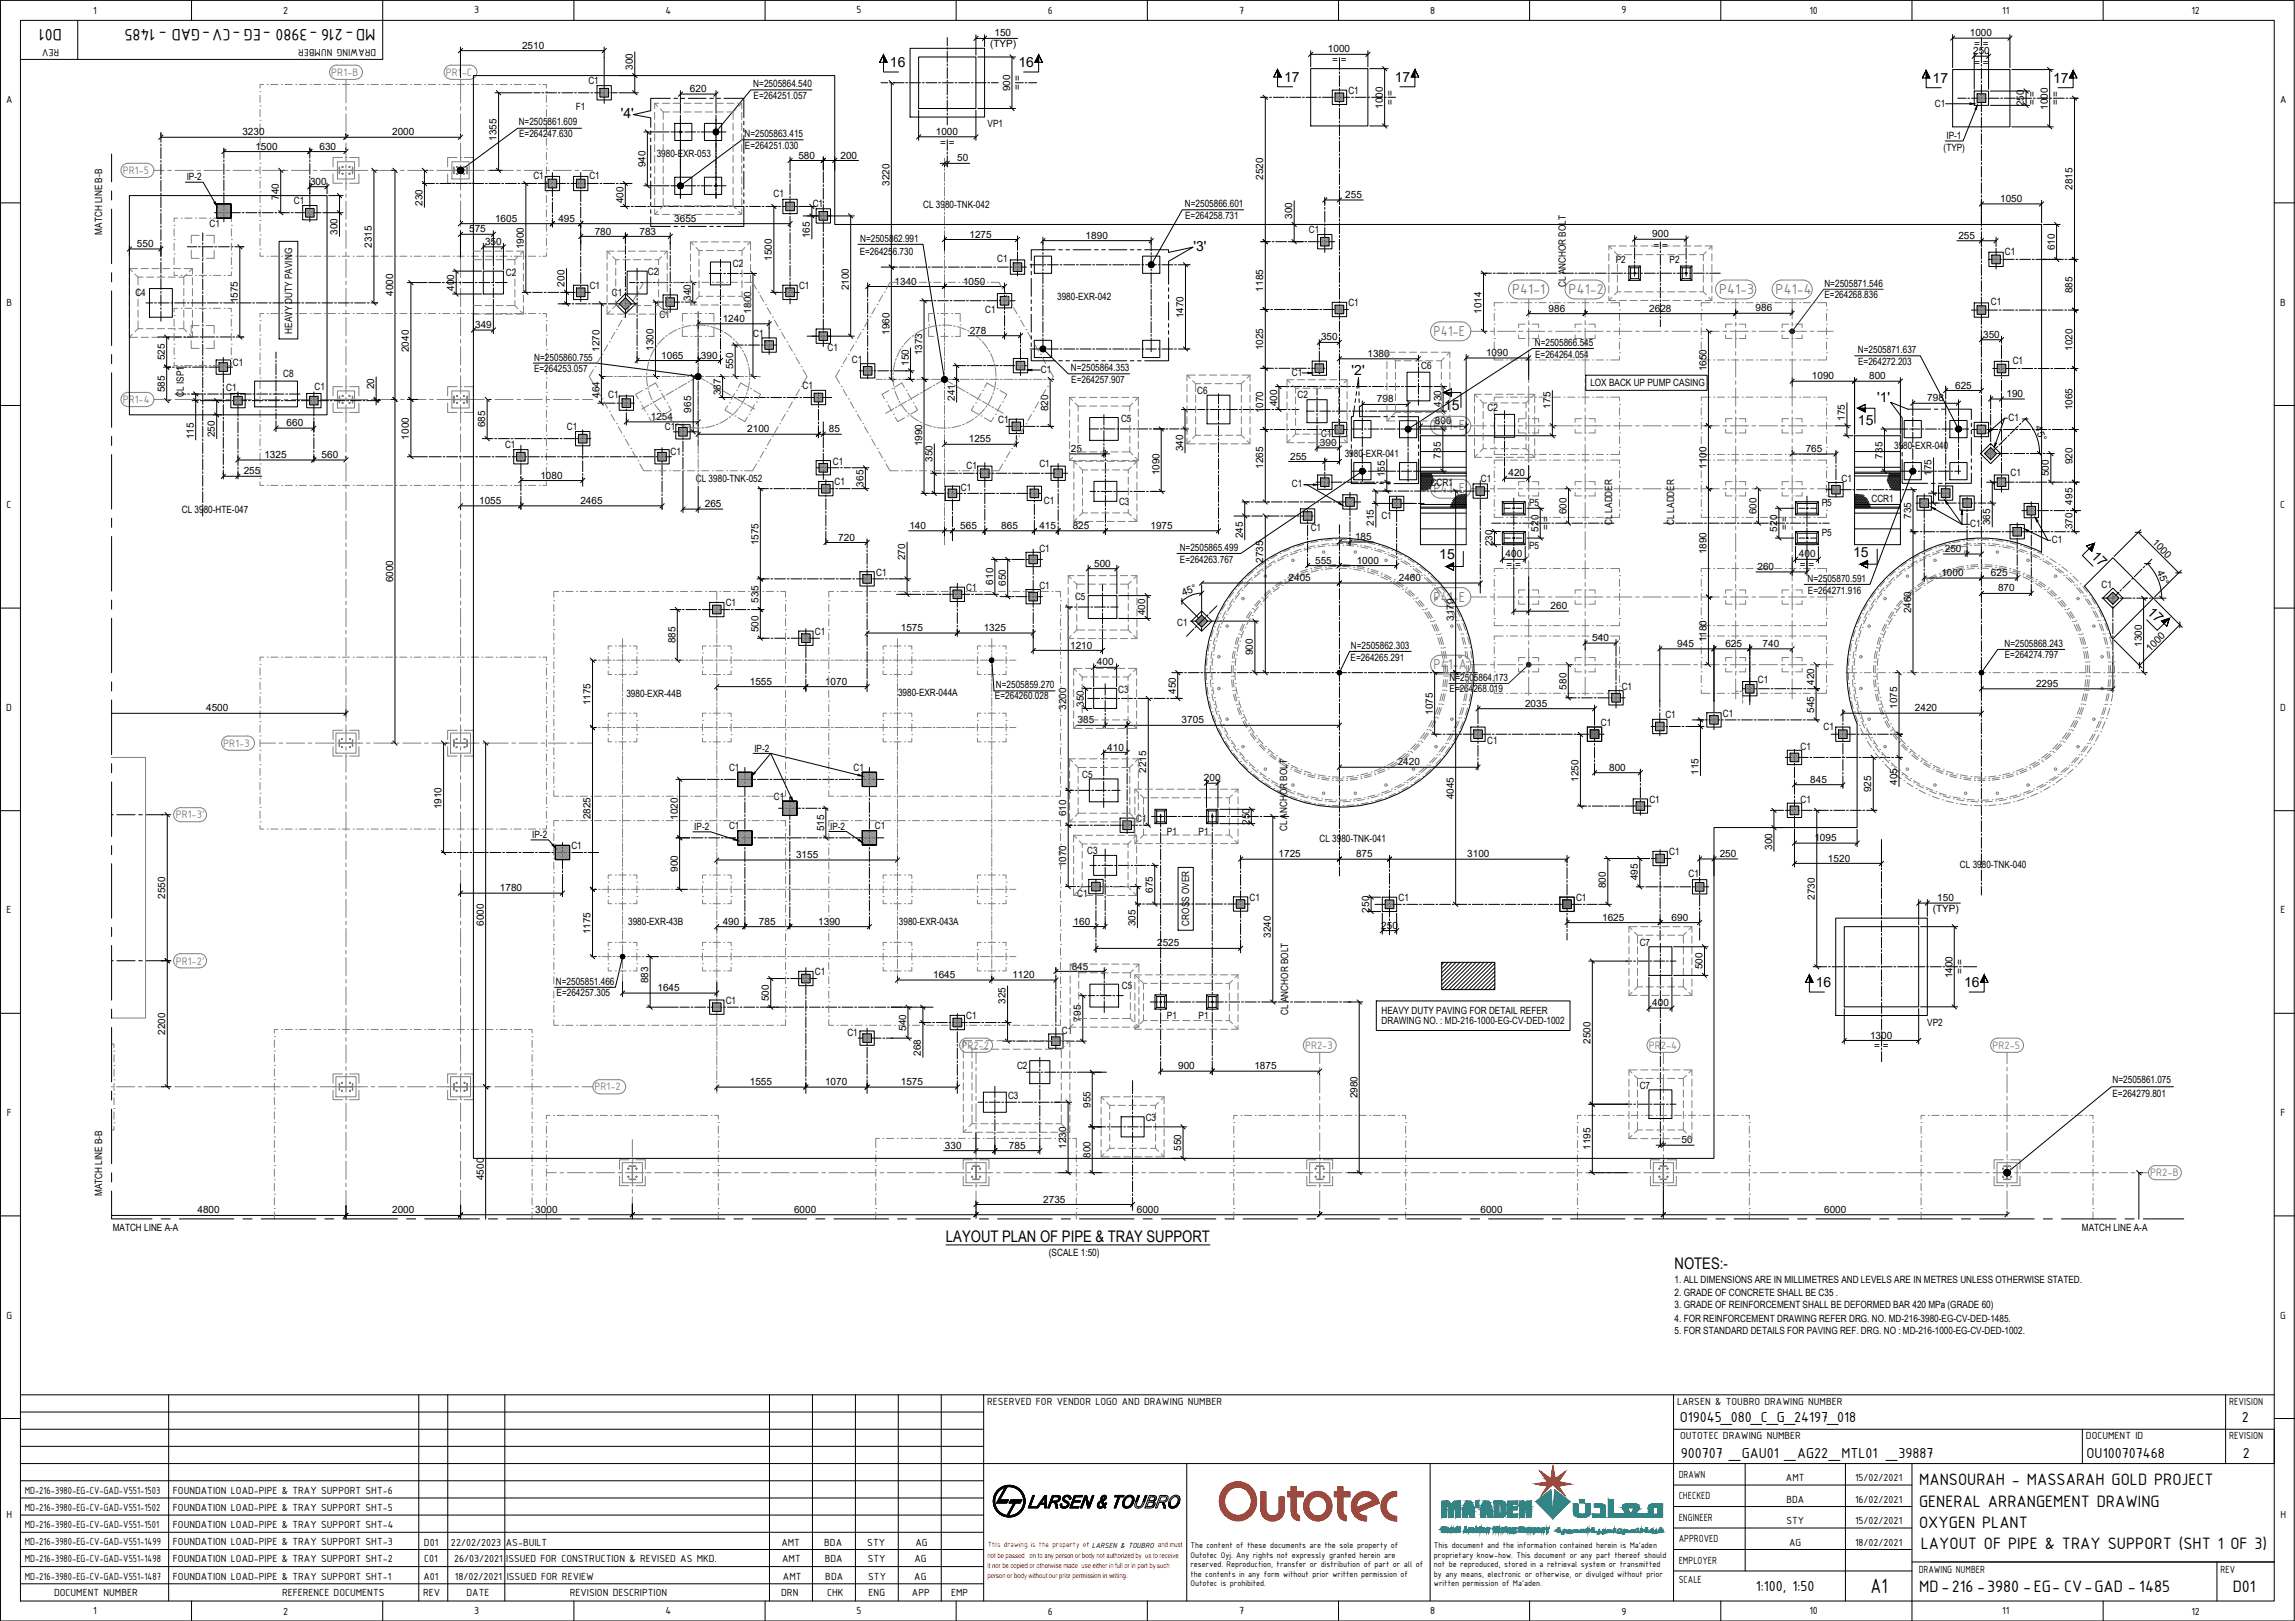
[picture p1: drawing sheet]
<svg xmlns="http://www.w3.org/2000/svg" width="841mm" height="594mm" viewBox="0 0 841 594" stroke-linecap="round" stroke-linejoin="round" font-family="sans-serif">
<defs><g id="words">
<text font-size="8.1" x="685.4" y="583.9">A1</text>
<g font-size="6.5">
<text x="22.7" y="10.6" transform="rotate(-180 22.7 10.6)">D01</text>
<text x="137.6" y="10.6" transform="rotate(-180 137.6 10.6)">MD-216 -3980 -EG -CV-GAD - 1485</text>
<text x="703.3" y="544.3">MANSOURAH - MASSARAH GOLD PROJECT</text>
<text x="703.3" y="552.1">GENERAL ARRANGEMENT DRAWING</text>
<text x="703.3" y="560">OXYGEN PLANT</text>
<text x="703.9" y="567.9">LAYOUT OF PIPE &amp; TRAY SUPPORT (SHT 1 OF 3)</text>
<text x="703.3" y="583.6">MD-216 -3980 -EG- CV-GAD - 1485</text>
<text x="818.2" y="583.6">D01</text>
</g>
<g font-size="5.9">
<text x="346.7" y="455">LAYOUT PLAN OF PIPE &amp; TRAY SUPPORT</text>
<text x="613.7" y="465">NOTES:-</text>
</g>
<g font-size="5.7" fill="#808080">
<text x="554.1" y="107.9">P41-1</text>
<text x="574.8" y="107.9">P41-2</text>
<text x="630" y="107.9">P41-3</text>
<text x="650.7" y="107.9">P41-4</text>
<text x="525.4" y="123.1">P41-E</text>
<text x="525.4" y="157.7">P41-E</text>
<text x="525.4" y="180.8">P41-E</text>
<text x="525.4" y="220.4">P41-E</text>
<text x="525.4" y="245.3">P41-A</text>
</g>
<g font-size="5.7">
<text x="615.6" y="521.2">O19045_080_C_G_24197_018</text>
<text x="821.5" y="521.2">2</text>
<text x="615.9" y="534.3">900707 _GAU01 _AG22_MTL01 _39887</text>
<text x="764.7" y="534.3">OU100707468</text>
<text x="821.9" y="534.3">2</text>
<text x="643.5" y="583.1">1:100, 1:50</text>
</g>
<g font-size="5.1">
<text x="326.1" y="24.5">16</text>
<text x="373.2" y="24.5">16</text>
<text x="470.5" y="29.9">17</text>
<text x="511.1" y="29.9">17</text>
<text x="708.2" y="30.3">17</text>
<text x="752.3" y="30.3">17</text>
<text x="227.5" y="43.2">'4'</text>
<text x="437.3" y="91.8">'3'</text>
<text x="495.3" y="137.4">'2'</text>
<text x="687.9" y="147.4">'1'</text>
<text x="529.2" y="150.2">15</text>
<text x="680.8" y="155.9">15</text>
<text x="766.1" y="204" transform="rotate(45 766.1 204)">17</text>
<text x="527.4" y="204.9">15</text>
<text x="679.1" y="204.1">15</text>
<text x="786.6" y="224.5" transform="rotate(45 786.6 224.5)">17</text>
<text x="665.4" y="361.7">16</text>
<text x="719.8" y="361.7">16</text>
</g>
<g font-size="4.3" fill="#808080">
<text x="121.4" y="27.8">PR1-B</text>
<text x="163.4" y="27.8">PR1-C</text>
<text x="45" y="63.8">PR1-5</text>
<text x="45" y="147.8">PR1-4</text>
<text x="81.8" y="273.7">PR1-3</text>
<text x="64.4" y="299.9">PR1-3'</text>
<text x="64.4" y="353.5">PR1-2'</text>
<text x="352.3" y="384.4">PR2-2</text>
<text x="478.2" y="384.4">PR2-3</text>
<text x="604.2" y="384.4">PR2-4</text>
<text x="730.1" y="384.4">PR2-5</text>
<text x="217.9" y="399.6">PR1-2</text>
<text x="788" y="431.1">PR2-B</text>
</g>
<g font-size="4.1">
<text x="34.2" y="5">1</text>
<text x="103.8" y="5.1">2</text>
<text x="173.8" y="4.9">3</text>
<text x="243.8" y="5">4</text>
<text x="313.9" y="4.9">5</text>
<text x="384" y="5.1">6</text>
<text x="454.1" y="5">7</text>
<text x="524.1" y="5">8</text>
<text x="594.2" y="4.9">9</text>
<text x="663.1" y="5">10</text>
<text x="733.7" y="5">11</text>
<text x="803.1" y="5.1">12</text>
<text x="21.7" y="17.9" transform="rotate(-180 21.7 17.9)">REV</text>
<text x="137.8" y="17.9" transform="rotate(-180 137.8 17.9)">DRAWING NUMBER</text>
<text x="2.2" y="37.7">A</text>
<text x="835.5" y="37.7">A</text>
<text x="2.4" y="112">B</text>
<text x="835.6" y="112">B</text>
<text x="2.4" y="186.2">C</text>
<text x="835.6" y="186.2">C</text>
<text x="2.3" y="260.5">D</text>
<text x="835.6" y="260.5">D</text>
<text x="2.4" y="334.7">E</text>
<text x="835.7" y="334.7">E</text>
<text x="2.5" y="409">F</text>
<text x="835.7" y="409">F</text>
<text x="2.4" y="483.2">G</text>
<text x="835.6" y="483.2">G</text>
<text x="361.8" y="514.9">RESERVED FOR VENDOR LOGO AND DRAWING NUMBER</text>
<text x="614.6" y="514.9">LARSEN &amp; TOUBRO DRAWING NUMBER</text>
<text x="816.9" y="514.9">REVISION</text>
<text x="615.7" y="527.4">OUTOTEC DRAWING NUMBER</text>
<text x="764.4" y="527.4">DOCUMENT ID</text>
<text x="816.9" y="527.4">REVISION</text>
<text x="615.2" y="541.6">DRAWN</text>
<text x="654.5" y="542.9">AMT</text>
<text x="679.8" y="542.9">15/02/2021</text>
<text x="9.1" y="547.4">MD-216-3980-EG-CV-GAD-V551-1503</text>
<text x="63.4" y="547.4">FOUNDATION LOAD-PIPE &amp; TRAY SUPPORT SHT-6</text>
<text x="615.2" y="549.5">CHECKED</text>
<text x="654.6" y="550.8">BDA</text>
<text x="679.8" y="550.8">16/02/2021</text>
<text x="2.4" y="556.4">H</text>
<text x="9.1" y="553.7">MD-216-3980-EG-CV-GAD-V551-1502</text>
<text x="63.4" y="553.7">FOUNDATION LOAD-PIPE &amp; TRAY SUPPORT SHT-5</text>
<text x="615.2" y="557.4">ENGINEER</text>
<text x="835.7" y="556.4">H</text>
<text x="9.1" y="560">MD-216-3980-EG-CV-GAD-V551-1501</text>
<text x="63.4" y="560">FOUNDATION LOAD-PIPE &amp; TRAY SUPPORT SHT-4</text>
<text x="654.6" y="558.7">STY</text>
<text x="679.8" y="558.7">15/02/2021</text>
<text x="9.1" y="566.3">MD-216-3980-EG-CV-GAD-V551-1499</text>
<text x="63.4" y="566.3">FOUNDATION LOAD-PIPE &amp; TRAY SUPPORT SHT-3</text>
<text x="155.4" y="566.6">D01</text>
<text x="165.3" y="566.6">22/02/2023</text>
<text x="185.4" y="566.6">AS-BUILT</text>
<text x="286.3" y="566.6">AMT</text>
<text x="302" y="566.6">BDA</text>
<text x="317.8" y="566.6">STY</text>
<text x="335.5" y="566.6">AG</text>
<text x="615.2" y="565.2">APPROVED</text>
<text x="655.7" y="566.6">AG</text>
<text x="679.8" y="566.6">18/02/2021</text>
<text x="9.1" y="572.6">MD-216-3980-EG-CV-GAD-V551-1498</text>
<text x="63.4" y="572.6">FOUNDATION LOAD-PIPE &amp; TRAY SUPPORT SHT-2</text>
<text x="155.4" y="572.6">C01</text>
<text x="166.4" y="572.6">26/03/2021</text>
<text x="185.5" y="572.6">ISSUED FOR CONSTRUCTION &amp; REVISED AS MKD.</text>
<text x="286.6" y="572.6">AMT</text>
<text x="302.2" y="572.6">BDA</text>
<text x="318" y="572.6">STY</text>
<text x="335.1" y="572.6">AG</text>
<text x="615.2" y="573.1">EMPLOYER</text>
<text x="9.1" y="578.9">MD-216-3980-EG-CV-GAD-V551-1487</text>
<text x="63.4" y="578.9">FOUNDATION LOAD-PIPE &amp; TRAY SUPPORT SHT-1</text>
<text x="155.2" y="578.9">A01</text>
<text x="166.7" y="578.9">18/02/2021</text>
<text x="185.7" y="578.9">ISSUED FOR REVIEW</text>
<text x="286.9" y="578.9">AMT</text>
<text x="302.4" y="578.9">BDA</text>
<text x="318.2" y="578.9">STY</text>
<text x="335" y="578.9">AG</text>
<text x="615.2" y="580.3">SCALE</text>
<text x="703.1" y="576.3">DRAWING NUMBER</text>
<text x="813.8" y="576.3">REV</text>
<text x="19.8" y="584.9">DOCUMENT NUMBER</text>
<text x="103.4" y="584.9">REFERENCE DOCUMENTS</text>
<text x="155.1" y="584.9">REV</text>
<text x="171" y="584.9">DATE</text>
<text x="208.8" y="584.9">REVISION DESCRIPTION</text>
<text x="286.3" y="584.9">DRN</text>
<text x="303.1" y="584.9">CHK</text>
<text x="318.3" y="584.9">ENG</text>
<text x="334.2" y="584.9">APP</text>
<text x="348.6" y="584.9">EMP</text>
<text x="34.2" y="591.6">1</text>
<text x="103.8" y="591.7">2</text>
<text x="173.8" y="591.6">3</text>
<text x="243.8" y="591.6">4</text>
<text x="313.9" y="591.6">5</text>
<text x="384" y="591.7">6</text>
<text x="454.1" y="591.6">7</text>
<text x="524.1" y="591.6">8</text>
<text x="594.2" y="591.7">9</text>
<text x="663.1" y="591.6">10</text>
<text x="733.7" y="591.6">11</text>
<text x="803.1" y="591.7">12</text>
</g>
<g font-size="3.7">
<text x="191.3" y="17.8">2510</text>
<text x="362.8" y="17.4">(TYP)</text>
<text x="364.4" y="13.3">150</text>
<text x="721.9" y="13.3">1000</text>
<text x="723.4" y="17.2">= =</text>
<text x="486.6" y="19.2">1000</text>
<text x="488.1" y="23.2">= =</text>
<text x="723.1" y="19.7">250</text>
<text x="231.9" y="25.6" transform="rotate(-90 231.9 25.6)">300</text>
<text x="723.5" y="24.1">= =</text>
<text x="215.6" y="30.9">C1</text>
<text x="252.8" y="33.8">620</text>
<text x="276.1" y="32.1">N=2505864.540</text>
<text x="370.2" y="33.4" transform="rotate(-90 370.2 33.4)">900</text>
<text x="374.1" y="32.9" transform="rotate(-90 374.1 32.9)">= =</text>
<text x="494.1" y="34.4">C1</text>
<text x="211.1" y="40.2">F1</text>
<text x="276.1" y="36.3">E=264251.057</text>
<text x="506.7" y="39.8" transform="rotate(-90 506.7 39.8)">1000</text>
<text x="510.7" y="38.3" transform="rotate(-90 510.7 38.3)">= =</text>
<text x="709.1" y="39.2">C1</text>
<text x="741.6" y="39" transform="rotate(-90 741.6 39)">250</text>
<text x="746" y="38.6" transform="rotate(-90 746 38.6)">= =</text>
<text x="750.4" y="40.2" transform="rotate(-90 750.4 40.2)">1000</text>
<text x="754.4" y="38.6" transform="rotate(-90 754.4 38.6)">= =</text>
<text x="190.1" y="45.9">N=2505861.609</text>
<text x="361.9" y="46.5">VP1</text>
<text x="88.8" y="49.6">3230</text>
<text x="143.7" y="49.6">2000</text>
<text x="182" y="51.6" transform="rotate(-90 182 51.6)">1355</text>
<text x="190.2" y="50.3">E=264247.630</text>
<text x="272.8" y="50.3">N=2505863.415</text>
<text x="342.9" y="49.5">1000</text>
<text x="344.5" y="53.4">= =</text>
<text x="713.3" y="51">IP-1</text>
<text x="93.6" y="54.8">1500</text>
<text x="117.1" y="54.8">630</text>
<text x="240.7" y="57.4">3980-EXR-053</text>
<text x="273" y="54.6">E=264251.030</text>
<text x="292.6" y="58.1">580</text>
<text x="308" y="58.1">200</text>
<text x="350.8" y="59.2">50</text>
<text x="712.3" y="55.2">(TYP)</text>
<text x="195.5" y="65.5">C1</text>
<text x="216" y="65.7">C1</text>
<text x="236.5" y="61.3" transform="rotate(-90 236.5 61.3)">940</text>
<text x="463" y="65.9" transform="rotate(-90 463 65.9)">2520</text>
<text x="68.4" y="66.1">IP-2</text>
<text x="113.6" y="67.7">300</text>
<text x="325.9" y="68.2" transform="rotate(-90 325.9 68.2)">3220</text>
<text x="759.5" y="69.6" transform="rotate(-90 759.5 69.6)">2815</text>
<text x="102.2" y="73.3" transform="rotate(-90 102.2 73.3)">740</text>
<text x="107.7" y="74.9">C1</text>
<text x="154.8" y="75.4" transform="rotate(-90 154.8 75.4)">230</text>
<text x="228.5" y="74.4" transform="rotate(-90 228.5 74.4)">400</text>
<text x="283.5" y="72.1">C1</text>
<text x="297.8" y="76">C1</text>
<text x="338.3" y="76.2">CL 3980-TNK-042</text>
<text x="434.2" y="76">N=2505866.601</text>
<text x="493" y="72.6">255</text>
<text x="733" y="74.1">1050</text>
<text x="76.8" y="83.2">C1</text>
<text x="181.4" y="81.3">1605</text>
<text x="204.6" y="81.3">495</text>
<text x="247.1" y="81.3">3655</text>
<text x="434.3" y="80.3">E=264258.731</text>
<text x="473.5" y="80.2" transform="rotate(-90 473.5 80.2)">300</text>
<text x="37.5" y="86" transform="rotate(-90 37.5 86)">MATCH LINE B-B</text>
<text x="123.7" y="86.1" transform="rotate(-90 123.7 86.1)">300</text>
<text x="171.9" y="85.2">575</text>
<text x="177.8" y="89.8">350</text>
<text x="217.9" y="86">780</text>
<text x="234.4" y="86">783</text>
<text x="296.8" y="87.3" transform="rotate(-90 296.8 87.3)">165</text>
<text x="315.2" y="88.7">N=2505862.991</text>
<text x="355.3" y="87.1">1275</text>
<text x="397.8" y="87.5">1890</text>
<text x="479.7" y="85.5">C1</text>
<text x="605.5" y="86.8">900</text>
<text x="717.7" y="87.5">255</text>
<text x="50.2" y="90.6">550</text>
<text x="136.3" y="90.8" transform="rotate(-90 136.3 90.8)">2315</text>
<text x="192" y="91.4" transform="rotate(-90 192 91.4)">1900</text>
<text x="282.9" y="95.6" transform="rotate(-90 282.9 95.6)">1500</text>
<text x="315" y="93.3">E=264256.730</text>
<text x="605.9" y="91.2">= =</text>
<text x="734.7" y="93.4">C1</text>
<text x="753" y="91.7" transform="rotate(-90 753 91.7)">610</text>
<text x="185.4" y="101.2">C2</text>
<text x="237.4" y="100.9">C2</text>
<text x="268.6" y="97.9">C2</text>
<text x="365.5" y="96.1">C1</text>
<text x="592.1" y="96.4">P2</text>
<text x="611.8" y="96.4">P2</text>
<text x="166.5" y="106.6" transform="rotate(-90 166.5 106.6)">400</text>
<text x="206.9" y="105" transform="rotate(-90 206.9 105)">200</text>
<text x="216.1" y="105.9">C1</text>
<text x="292.8" y="105.9">C1</text>
<text x="311" y="106.4" transform="rotate(-90 311 106.4)">2100</text>
<text x="327.8" y="104.3">1340</text>
<text x="352.9" y="104.3">1050</text>
<text x="463" y="106.9" transform="rotate(-90 463 106.9)">1185</text>
<text x="573.8" y="105.2" transform="rotate(-90 573.8 105.2)">CL ANCHOR BOLT</text>
<text x="668.6" y="105.1">N=2505871.546</text>
<text x="759.5" y="107.4" transform="rotate(-90 759.5 107.4)">885</text>
<text x="49.6" y="108.5">C4</text>
<text x="87.2" y="111.2" transform="rotate(-90 87.2 111.2)">1575</text>
<text x="144.1" y="108.4" transform="rotate(-90 144.1 108.4)">4000</text>
<text x="224.2" y="108.5">C1</text>
<text x="253.2" y="110.2" transform="rotate(-90 253.2 110.2)">340</text>
<text x="387.4" y="110.1">3980-EXR-042</text>
<text x="494.1" y="112.2">C1</text>
<text x="668.6" y="109.2">E=264268.836</text>
<text x="729.6" y="111.7">C1</text>
<text x="241.6" y="116.5">C1</text>
<text x="264.8" y="118">1240</text>
<text x="275.3" y="114.9" transform="rotate(-90 275.3 114.9)">1800</text>
<text x="361" y="114.7">C1</text>
<text x="433.7" y="116.6" transform="rotate(-90 433.7 116.6)">1470</text>
<text x="542.9" y="114.9" transform="rotate(-90 542.9 114.9)">1014</text>
<text x="567.5" y="114.2">986</text>
<text x="604.4" y="114.2">2628</text>
<text x="643.3" y="114.1">986</text>
<text x="107" y="122.3" transform="rotate(-90 107 122.3)">HEAVY DUTY PAVING</text>
<text x="174.1" y="120.2">349</text>
<text x="276.1" y="123.4">C1</text>
<text x="325.9" y="122.7" transform="rotate(-90 325.9 122.7)">1960</text>
<text x="355.3" y="122.3">278</text>
<text x="484.1" y="124.8">350</text>
<text x="726.7" y="123.8">350</text>
<text x="149.9" y="129" transform="rotate(-90 149.9 129)">2040</text>
<text x="219.7" y="128.9" transform="rotate(-90 219.7 128.9)">1270</text>
<text x="239.5" y="128.5" transform="rotate(-90 239.5 128.5)">1300</text>
<text x="242.3" y="131.4">1065</text>
<text x="256.9" y="131.4">390</text>
<text x="303.2" y="128.7">C1</text>
<text x="337.9" y="130.2" transform="rotate(-90 337.9 130.2)">1373</text>
<text x="463" y="128.4" transform="rotate(-90 463 128.4)">1025</text>
<text x="501.1" y="130.8">1380</text>
<text x="544.6" y="130.5">1090</text>
<text x="562.4" y="126.8">N=2505866.545</text>
<text x="562.6" y="131.1">E=264264.054</text>
<text x="680.8" y="129.5">N=2505871.637</text>
<text x="759.5" y="128.5" transform="rotate(-90 759.5 128.5)">1020</text>
<text x="60.4" y="132.1" transform="rotate(-90 60.4 132.1)">525</text>
<text x="85.3" y="134">C1</text>
<text x="195.7" y="136.4">E=264253.057</text>
<text x="195.8" y="132.2">N=2505860.755</text>
<text x="268.7" y="135.3" transform="rotate(-90 268.7 135.3)">550</text>
<text x="312.2" y="132.9">C1</text>
<text x="333" y="134.1" transform="rotate(-90 333 134.1)">150</text>
<text x="381.4" y="136.7">C1</text>
<text x="392.4" y="136.1">N=2505864.353</text>
<text x="473.4" y="138">C1</text>
<text x="520.8" y="135.1">C6</text>
<text x="625.4" y="136.1" transform="rotate(-90 625.4 136.1)">1650</text>
<text x="680.9" y="133.8">E=264272.203</text>
<text x="737.6" y="133.2">C1</text>
<text x="60.4" y="143.7" transform="rotate(-90 60.4 143.7)">585</text>
<text x="82.9" y="143.4">C1</text>
<text x="103.8" y="138.2">C8</text>
<text x="115.2" y="142.9">C1</text>
<text x="137.1" y="142.7" transform="rotate(-90 137.1 142.7)">20</text>
<text x="294.1" y="142.6">C1</text>
<text x="392.6" y="140.4">E=264257.907</text>
<text x="582.8" y="141.6">LOX BACK UP PUMP CASING</text>
<text x="664" y="139">1090</text>
<text x="685" y="139">800</text>
<text x="716.5" y="142.4">625</text>
<text x="67.4" y="145.3" transform="rotate(-90 67.4 145.3)">CL ISP1</text>
<text x="219.7" y="145.9" transform="rotate(-90 219.7 145.9)">464</text>
<text x="222.8" y="145.9">C1</text>
<text x="264.1" y="144.9" transform="rotate(-90 264.1 144.9)">367</text>
<text x="349.9" y="146.8" transform="rotate(-90 349.9 146.8)">241</text>
<text x="438.7" y="144.4">C6</text>
<text x="468" y="148.9" transform="rotate(-90 468 148.9)">400</text>
<text x="475.5" y="145.7">C2</text>
<text x="504.6" y="147.5">798</text>
<text x="528.1" y="149.1" transform="rotate(-90 528.1 149.1)">430</text>
<text x="568.2" y="149.7" transform="rotate(-90 568.2 149.7)">175</text>
<text x="706.2" y="147.1">798</text>
<text x="735.3" y="145.5">190</text>
<text x="238.5" y="153.9">1254</text>
<text x="253.3" y="151.2" transform="rotate(-90 253.3 151.2)">965</text>
<text x="365.8" y="155">C1</text>
<text x="384.1" y="150.7" transform="rotate(-90 384.1 150.7)">820</text>
<text x="410.8" y="154.8">C5</text>
<text x="463" y="151.5" transform="rotate(-90 463 151.5)">1070</text>
<text x="525.9" y="155.5">800</text>
<text x="545.1" y="150.7">C2</text>
<text x="676.1" y="154.2" transform="rotate(-90 676.1 154.2)">175</text>
<text x="736.1" y="154.2">C1</text>
<text x="759.5" y="150.4" transform="rotate(-90 759.5 150.4)">1065</text>
<text x="71" y="161" transform="rotate(-90 71 161)">115</text>
<text x="78.7" y="160.2" transform="rotate(-90 78.7 160.2)">250</text>
<text x="105" y="156.2">660</text>
<text x="149.9" y="161.1" transform="rotate(-90 149.9 161.1)">1000</text>
<text x="177.8" y="156.6" transform="rotate(-90 177.8 156.6)">685</text>
<text x="207.7" y="157.7">C1</text>
<text x="243.7" y="157.7">C1</text>
<text x="273.9" y="158.5">2100</text>
<text x="303.8" y="158.5">85</text>
<text x="484.2" y="160.2">C1</text>
<text x="745.7" y="156.6" transform="rotate(68 745.7 156.6)">45°</text>
<text x="96.9" y="167.9">1325</text>
<text x="117.9" y="167.9">560</text>
<text x="185.1" y="164.3">C1</text>
<text x="245.7" y="166.8">C1</text>
<text x="337.9" y="163.5" transform="rotate(-90 337.9 163.5)">1990</text>
<text x="355" y="162.2">1255</text>
<text x="392.4" y="165.6">25</text>
<text x="433.6" y="165.5" transform="rotate(-90 433.6 165.5)">340</text>
<text x="483.7" y="163.5">390</text>
<text x="492.8" y="167.6">3980-EXR-041</text>
<text x="661.7" y="165.7">765</text>
<text x="694.1" y="164.6">3980-EXR-040</text>
<text x="89.3" y="173.9">255</text>
<text x="305.2" y="170.4">C1</text>
<text x="341.7" y="169.3" transform="rotate(-90 341.7 169.3)">350</text>
<text x="354.2" y="172.1">C1</text>
<text x="380.9" y="171.2">C1</text>
<text x="463" y="171.8" transform="rotate(-90 463 171.8)">1265</text>
<text x="472.8" y="168.4">255</text>
<text x="528.1" y="168" transform="rotate(-90 528.1 168)">735</text>
<text x="625.4" y="171.8" transform="rotate(-90 625.4 171.8)">1100</text>
<text x="689.9" y="168" transform="rotate(-90 689.9 168)">735</text>
<text x="759.5" y="170.1" transform="rotate(-90 759.5 170.1)">920</text>
<text x="198" y="175.4">1080</text>
<text x="255" y="176.6">CL 3980-TNK-052</text>
<text x="305.9" y="177.8">C1</text>
<text x="316.4" y="178.3" transform="rotate(-90 316.4 178.3)">365</text>
<text x="352.1" y="179.8">C1</text>
<text x="424.9" y="174.2" transform="rotate(-90 424.9 174.2)">1090</text>
<text x="473.5" y="178.6">C1</text>
<text x="507.5" y="174.9" transform="rotate(-90 507.5 174.9)">155</text>
<text x="524.3" y="178.2">CCR1</text>
<text x="542.7" y="176.7">C1</text>
<text x="552.8" y="174.6">420</text>
<text x="674.9" y="176.6">C1</text>
<text x="707.9" y="174.4" transform="rotate(-90 707.9 174.4)">175</text>
<text x="736.8" y="174.5">C1</text>
<text x="750.9" y="174.5" transform="rotate(-90 750.9 174.5)">500</text>
<text x="175.6" y="184.7">1055</text>
<text x="212.7" y="184.7">2465</text>
<text x="258.3" y="185.9">265</text>
<text x="382.6" y="184.8">C1</text>
<text x="410.1" y="185.1">C3</text>
<text x="560.3" y="185.3">P5</text>
<text x="667.6" y="185.5">P5</text>
<text x="685.8" y="184">CCR1</text>
<text x="759.5" y="184.9" transform="rotate(-90 759.5 184.9)">495</text>
<text x="66.6" y="188.1">CL 3980-HTE-047</text>
<text x="506.2" y="190">C1</text>
<text x="574.1" y="188.5" transform="rotate(-90 574.1 188.5)">600</text>
<text x="643.7" y="188.5" transform="rotate(-90 643.7 188.5)">600</text>
<text x="700.3" y="190.2" transform="rotate(-90 700.3 190.2)">735</text>
<text x="333.2" y="193.8">140</text>
<text x="351.9" y="193.8">565</text>
<text x="366.9" y="193.8">865</text>
<text x="380.9" y="193.8">415</text>
<text x="393.1" y="193.8">825</text>
<text x="421.6" y="193.8">1975</text>
<text x="455.5" y="197.3" transform="rotate(-90 455.5 197.3)">245</text>
<text x="480.3" y="194.6">C1</text>
<text x="496.6" y="198">185</text>
<text x="503.5" y="192.7" transform="rotate(-90 503.5 192.7)">215</text>
<text x="563.8" y="194.8" transform="rotate(-90 563.8 194.8)">520</text>
<text x="567.7" y="194.4" transform="rotate(-90 567.7 194.4)">= =</text>
<text x="590.8" y="192.5" transform="rotate(-90 590.8 192.5)">CL LADDER</text>
<text x="613.5" y="192.5" transform="rotate(-90 613.5 192.5)">CL LADDER</text>
<text x="651.2" y="194.8" transform="rotate(-90 651.2 194.8)">520</text>
<text x="655.2" y="194.4" transform="rotate(-90 655.2 194.4)">= =</text>
<text x="667.6" y="196.4">P5</text>
<text x="722" y="193.3">C1</text>
<text x="729.4" y="192.6" transform="rotate(-90 729.4 192.6)">365</text>
<text x="759.5" y="194" transform="rotate(-90 759.5 194)">370</text>
<text x="277.9" y="199.8" transform="rotate(-90 277.9 199.8)">1575</text>
<text x="307.2" y="198.1">720</text>
<text x="380.9" y="202.2">C1</text>
<text x="432.3" y="201.9">N=2505865.499</text>
<text x="547" y="200.2" transform="rotate(-90 547 200.2)">230</text>
<text x="560.3" y="201.2">P5</text>
<text x="625.4" y="203.2" transform="rotate(-90 625.4 203.2)">1890</text>
<text x="712.7" y="202.4">250</text>
<text x="751.9" y="199">C1</text>
<text x="788.5" y="199.1" transform="rotate(45 788.5 199.1)">1000</text>
<text x="331.7" y="205.3" transform="rotate(-90 331.7 205.3)">270</text>
<text x="401" y="207.7">500</text>
<text x="432.4" y="206.2">E=264263.767</text>
<text x="463" y="206.3" transform="rotate(-90 463 206.3)">2735</text>
<text x="482" y="206.6">555</text>
<text x="497.2" y="206.6">1000</text>
<text x="551.7" y="204.3">400</text>
<text x="552.1" y="208.3">= =</text>
<text x="644.1" y="208.9">260</text>
<text x="659.2" y="204.3">400</text>
<text x="659.6" y="208.3">= =</text>
<text x="790.4" y="209.6" transform="rotate(68 790.4 209.6)">45°</text>
<text x="144.1" y="213.4" transform="rotate(-90 144.1 213.4)">6000</text>
<text x="321.1" y="210.9">C1</text>
<text x="363.9" y="214.2" transform="rotate(-90 363.9 214.2)">610</text>
<text x="368.6" y="214.7" transform="rotate(-90 368.6 214.7)">650</text>
<text x="380.9" y="215.8">C1</text>
<text x="472.2" y="213">2405</text>
<text x="512.6" y="213">2460</text>
<text x="662.4" y="213.3">N=2505870.591</text>
<text x="711.5" y="211.2">1000</text>
<text x="729.6" y="211.2">625</text>
<text x="770.1" y="215.4">C1</text>
<text x="277.9" y="220.8" transform="rotate(-90 277.9 220.8)">535</text>
<text x="354.1" y="216.6">C1</text>
<text x="394" y="219.9">C5</text>
<text x="433.7" y="218.5" transform="rotate(-22 433.7 218.5)">45°</text>
<text x="662.5" y="217.6">E=264271.916</text>
<text x="732.2" y="216.8">870</text>
<text x="265.9" y="222.2">C1</text>
<text x="419.7" y="225.5" transform="rotate(-90 419.7 225.5)">400</text>
<text x="532.7" y="227.6" transform="rotate(-90 532.7 227.6)">3170</text>
<text x="568.2" y="223.3">260</text>
<text x="700.3" y="224.8" transform="rotate(-90 700.3 224.8)">2460</text>
<text x="277.9" y="231.7" transform="rotate(-90 277.9 231.7)">500</text>
<text x="298.6" y="232.6">C1</text>
<text x="330.1" y="231.3">1575</text>
<text x="360.5" y="231.3">1325</text>
<text x="431.4" y="229.3">C1</text>
<text x="247.5" y="235.7" transform="rotate(-90 247.5 235.7)">885</text>
<text x="392.2" y="237.7">1210</text>
<text x="495" y="237.7">N=2505862.303</text>
<text x="583.5" y="235">540</text>
<text x="614.6" y="237.1">945</text>
<text x="625.4" y="235.4" transform="rotate(-90 625.4 235.4)">1180</text>
<text x="632.3" y="237.1">625</text>
<text x="645.9" y="237.1">740</text>
<text x="734.6" y="237.3">N=2505868.243</text>
<text x="784.9" y="237.1" transform="rotate(-90 784.9 237.1)">1300</text>
<text x="788" y="238.9" transform="rotate(-45 788 238.9)">1000</text>
<text x="402" y="243.9">400</text>
<text x="459.1" y="240.1" transform="rotate(-90 459.1 240.1)">900</text>
<text x="495" y="242.1">E=264265.291</text>
<text x="734.7" y="241.2">E=264274.797</text>
<text x="274.8" y="251">1555</text>
<text x="302.3" y="251">1070</text>
<text x="531.2" y="249.7">N=2505864.173</text>
<text x="644.2" y="250.3">C1</text>
<text x="664.8" y="251" transform="rotate(-90 664.8 251)">420</text>
<text x="746.1" y="251.7">2295</text>
<text x="229.5" y="255.5">3980-EXR-44B</text>
<text x="329.1" y="255">3980-EXR-044A</text>
<text x="364.6" y="256.3">E=264260.028</text>
<text x="365" y="252.1">N=2505859.270</text>
<text x="409.8" y="253.9">C3</text>
<text x="430.9" y="254.2" transform="rotate(-90 430.9 254.2)">450</text>
<text x="531.2" y="253.5">E=264268.019</text>
<text x="574" y="252.7" transform="rotate(-90 574 252.7)">580</text>
<text x="594.3" y="252.9">C1</text>
<text x="75.6" y="260.7">4500</text>
<text x="216.4" y="258.5" transform="rotate(-90 216.4 258.5)">1175</text>
<text x="390.7" y="260.2" transform="rotate(-90 390.7 260.2)">3200</text>
<text x="397.1" y="259" transform="rotate(-90 397.1 259)">350</text>
<text x="525" y="262" transform="rotate(-90 525 262)">1075</text>
<text x="558.9" y="259">2035</text>
<text x="610.3" y="263.2">C1</text>
<text x="631.4" y="262.6">C1</text>
<text x="664.8" y="261.2" transform="rotate(-90 664.8 261.2)">545</text>
<text x="695.2" y="259.9" transform="rotate(-90 695.2 259.9)">1075</text>
<text x="701.8" y="260.7">2420</text>
<text x="394.9" y="265.1">385</text>
<text x="433" y="265.1">3705</text>
<text x="586.7" y="266.2">C1</text>
<text x="668.3" y="267.5">C1</text>
<text x="276.4" y="275.5">IP-2</text>
<text x="405.8" y="275.1">410</text>
<text x="545" y="272.8">C1</text>
<text x="659.8" y="274.7">C1</text>
<text x="512.2" y="280.5">2420</text>
<text x="267.2" y="282.5">C1</text>
<text x="312.8" y="282.5">C1</text>
<text x="396.6" y="285">C5</text>
<text x="420.1" y="283.3" transform="rotate(-90 420.1 283.3)">2215</text>
<text x="441.2" y="286.3">200</text>
<text x="578.5" y="286.5" transform="rotate(-90 578.5 286.5)">1250</text>
<text x="589.7" y="282.5">800</text>
<text x="622.5" y="284" transform="rotate(-90 622.5 284)">115</text>
<text x="663.4" y="286.9">845</text>
<text x="695.2" y="287.6" transform="rotate(-90 695.2 287.6)">405</text>
<text x="283.6" y="293.2">C1</text>
<text x="532.7" y="293" transform="rotate(-90 532.7 293)">4045</text>
<text x="685.8" y="290.3" transform="rotate(-90 685.8 290.3)">925</text>
<text x="161.8" y="296.6" transform="rotate(-90 161.8 296.6)">1910</text>
<text x="390.7" y="299.1" transform="rotate(-90 390.7 299.1)">610</text>
<text x="604.4" y="294.2">C1</text>
<text x="659.8" y="294.4">C1</text>
<text x="216.4" y="300.3" transform="rotate(-90 216.4 300.3)">2825</text>
<text x="248.4" y="300.5" transform="rotate(-90 248.4 300.5)">1020</text>
<text x="254.4" y="304.2">IP-2</text>
<text x="267.2" y="304">C1</text>
<text x="302" y="304.7" transform="rotate(-90 302 304.7)">515</text>
<text x="304.2" y="304.1">IP-2</text>
<text x="320.6" y="303.9">C1</text>
<text x="416.3" y="301.2">C1</text>
<text x="427.7" y="306">P1</text>
<text x="439.3" y="306">P1</text>
<text x="457.9" y="302.2" transform="rotate(-90 457.9 302.2)">250</text>
<text x="471.7" y="304.7" transform="rotate(-90 471.7 304.7)">CL ANCHOR BOLT</text>
<text x="195" y="307.2">IP-2</text>
<text x="209.4" y="311.2">C1</text>
<text x="483.5" y="308.4">CL 3980-TNK-041</text>
<text x="649.4" y="311.5" transform="rotate(-90 649.4 311.5)">300</text>
<text x="664.9" y="308.3">1095</text>
<text x="291.7" y="314.5">3155</text>
<text x="390.7" y="317.9" transform="rotate(-90 390.7 317.9)">1070</text>
<text x="398.4" y="313.1">C3</text>
<text x="468.5" y="314.2">1725</text>
<text x="497" y="314.2">875</text>
<text x="537.7" y="314.2">3100</text>
<text x="611.7" y="313.4">C1</text>
<text x="630.2" y="314.1">250</text>
<text x="669.9" y="315.7">1520</text>
<text x="718.2" y="317.9">CL 3980-TNK-040</text>
<text x="248.4" y="319.5" transform="rotate(-90 248.4 319.5)">900</text>
<text x="600.2" y="322.6" transform="rotate(-90 600.2 322.6)">495</text>
<text x="618.7" y="321.5">C1</text>
<text x="60.6" y="329.4" transform="rotate(-90 60.6 329.4)">2550</text>
<text x="183.2" y="326.6">1780</text>
<text x="394.8" y="328.9">C1</text>
<text x="422.5" y="327.3" transform="rotate(-90 422.5 327.3)">675</text>
<text x="588.5" y="325.6" transform="rotate(-90 588.5 325.6)">800</text>
<text x="665.1" y="329.7" transform="rotate(-90 665.1 329.7)">2730</text>
<text x="457.9" y="330.1">C1</text>
<text x="501.8" y="334.4" transform="rotate(-90 501.8 334.4)">250</text>
<text x="512.5" y="330.2">C1</text>
<text x="577.6" y="330.2">C1</text>
<text x="708.3" y="334.3">(TYP)</text>
<text x="709.9" y="330.3">150</text>
<text x="177.2" y="339.4" transform="rotate(-90 177.2 339.4)">6000</text>
<text x="230.2" y="338.9">3980-EXR-43B</text>
<text x="264.8" y="338.9">490</text>
<text x="278.1" y="338.9">785</text>
<text x="299.8" y="338.9">1390</text>
<text x="329.4" y="339.1">3980-EXR-043A</text>
<text x="393.4" y="338.9">160</text>
<text x="416.1" y="339.5" transform="rotate(-90 416.1 339.5)">305</text>
<text x="435.8" y="339.2" transform="rotate(-90 435.8 339.2)">CROSS OVER</text>
<text x="506.2" y="340.4">250</text>
<text x="587.1" y="337.4">1625</text>
<text x="612.6" y="337.4">690</text>
<text x="216.4" y="342.4" transform="rotate(-90 216.4 342.4)">1175</text>
<text x="424.1" y="346.9">2525</text>
<text x="465.7" y="343.6" transform="rotate(-90 465.7 343.6)">3240</text>
<text x="600.9" y="346.6">C7</text>
<text x="298.6" y="357.4">C1</text>
<text x="342" y="358.5">1645</text>
<text x="371" y="358.5">1120</text>
<text x="392.7" y="355.3">845</text>
<text x="623.9" y="355.3" transform="rotate(-90 623.9 355.3)">500</text>
<text x="715.5" y="358.5" transform="rotate(-90 715.5 358.5)">1400</text>
<text x="719.5" y="357" transform="rotate(-90 719.5 357)">= =</text>
<text x="203.7" y="360.8">N=2505851.466</text>
<text x="204" y="365.1">E=264257.305</text>
<text x="237.5" y="360.4" transform="rotate(-90 237.5 360.4)">883</text>
<text x="241" y="363.2">1645</text>
<text x="411.1" y="362.5">C5</text>
<text x="265.9" y="367.9">C1</text>
<text x="281.8" y="367" transform="rotate(-90 281.8 367)">500</text>
<text x="368.5" y="368" transform="rotate(-90 368.5 368)">325</text>
<text x="472.1" y="371.9" transform="rotate(-90 472.1 371.9)">CL ANCHOR BOLT</text>
<text x="506.3" y="371.5">HEAVY DUTY PAVING FOR DETAIL REFER</text>
<text x="605.5" y="368.8">400</text>
<text x="332.1" y="377.8" transform="rotate(-90 332.1 377.8)">540</text>
<text x="354.1" y="373.5">C1</text>
<text x="396.1" y="374.4" transform="rotate(-90 396.1 374.4)">795</text>
<text x="427.7" y="373.4">P1</text>
<text x="439.3" y="373.4">P1</text>
<text x="506.3" y="375.2">DRAWING NO. : MD-216-1000-EG-CV-DED-1002</text>
<text x="706.2" y="376.1">VP2</text>
<text x="60.6" y="379.2" transform="rotate(-90 60.6 379.2)">2200</text>
<text x="310.5" y="379.6">C1</text>
<text x="389.2" y="378.9">C1</text>
<text x="582.8" y="382.5" transform="rotate(-90 582.8 382.5)">2500</text>
<text x="685.3" y="380.6">1300</text>
<text x="337.5" y="386.9" transform="rotate(-90 337.5 386.9)">268</text>
<text x="686.9" y="384.6">= =</text>
<text x="372.7" y="391.7">C2</text>
<text x="431.8" y="391.9">900</text>
<text x="459.7" y="391.9">1875</text>
<text x="274.8" y="397.7">1555</text>
<text x="302.3" y="397.7">1070</text>
<text x="330.1" y="397.7">1575</text>
<text x="600.9" y="399">C7</text>
<text x="774.1" y="396.8">N=2505861.075</text>
<text x="774.1" y="401.9">E=264279.801</text>
<text x="369.4" y="402.6">C3</text>
<text x="399.6" y="406" transform="rotate(-90 399.6 406)">955</text>
<text x="497.4" y="402.5" transform="rotate(-90 497.4 402.5)">2980</text>
<text x="419.9" y="410.9">C3</text>
<text x="616.2" y="419">50</text>
<text x="346.3" y="421">330</text>
<text x="369.7" y="421">785</text>
<text x="390.7" y="421.1" transform="rotate(-90 390.7 421.1)">1230</text>
<text x="399.6" y="424.4" transform="rotate(-90 399.6 424.4)">800</text>
<text x="432.8" y="421.8" transform="rotate(-90 432.8 421.8)">550</text>
<text x="582.8" y="421.4" transform="rotate(-90 582.8 421.4)">1195</text>
<text x="177.2" y="432.5" transform="rotate(-90 177.2 432.5)">4500</text>
<text x="37.5" y="438.4" transform="rotate(-90 37.5 438.4)">MATCH LINE B-B</text>
<text x="382.3" y="440.7">2735</text>
<text x="72.4" y="444.7">4800</text>
<text x="143.7" y="444.7">2000</text>
<text x="196.2" y="444.5">3000</text>
<text x="291" y="444.5">6000</text>
<text x="416.6" y="444.5">6000</text>
<text x="542.5" y="444.5">6000</text>
<text x="668.5" y="444.5">6000</text>
<text x="41.3" y="451.2">MATCH LINE A-A</text>
<text x="762.9" y="451.2">MATCH LINE A-A</text>
<text x="384.4" y="460.4">(SCALE 1:50)</text>
<text x="613.7" y="470.3">1. ALL DIMENSIONS ARE IN MILLIMETRES AND LEVELS ARE IN METRES UNLESS OTHERWISE STATED.</text>
<text x="613.7" y="475">2. GRADE OF CONCRETE SHALL BE C35 .</text>
<text x="613.7" y="479.5">3. GRADE OF REINFORCEMENT SHALL BE DEFORMED BAR 420 MPa (GRADE 60)</text>
<text x="613.7" y="484.4">4. FOR REINFORCEMENT DRAWING REFER DRG. NO. MD-216-3980-EG-CV-DED-1485.</text>
<text x="613.7" y="489">5. FOR STANDARD DETAILS FOR PAVING REF. DRG. NO : MD-216-1000-EG-CV-DED-1002.</text>
</g>
<g font-size="3.3">
<text x="436.2" y="567.3">The content of these documents are the sole property of</text>
<text x="525.5" y="567.3">This document and the information contained herein is Ma'aden</text>
<text x="436.2" y="570.8">Outotec Oyj. Any rights not expressly granted herein are</text>
<text x="436.2" y="574.4">reserved. Reproduction, transfer or distribution of part or all of</text>
<text x="525.5" y="570.8">proprietary know-how. This document or any part thereof should</text>
<text x="525.5" y="574.4">not be reproduced, stored in a retrieval system or transmitted</text>
<text x="436.2" y="577.8">the contents in any form without prior written permission of</text>
<text x="436.2" y="581.3">Outotec is prohibited.</text>
<text x="525.5" y="577.8">by any means, electronic or otherwise, or divulged without prior</text>
<text x="525.5" y="581.3">written permission of Ma'aden.</text>
</g>
<text font-size="2.9" fill="#f00" x="362" y="567.1">This drawing is the property of LARSEN &amp; TOUBRO and must</text>
<g font-size="2.6" fill="#f00">
<text x="361.9" y="570.9">not be passed on to any person or body not authorized by us to receive</text>
<text x="361.9" y="574.7">it nor be copied or otherwise made use either in full or in part by such</text>
<text x="361.9" y="578.5">person or body without our prior permission in writing.</text>
</g>
</g></defs>
<!-- layer: CI-EXISTING -->
<g fill="none" stroke="#808080" stroke-width=".37">
<path d="M95.3 38.8h.1M95.3 33.6h.1M95.3 34.9v2.6M96.6 31h-1.3v1.3M97.9 31h.1M99.2 31h2.7M103.2 31h.1M104.5 31h2.6M108.4 31h.1M109.7 31h2.7M113.7 31h.1M115 31h2.6"/>
<path d="M118.9 31h.1M120.2 31h2.7M124.2 31h.1M125.5 31h2.6M129.4 31h.1M130.7 31h2.6M134.7 31h.1M136 31h2.6M139.9 31h.1M141.2 31h2.6M145.2 31h.1M146.5 31h2.6"/>
<path d="M150.4 31h.1M151.7 31h2.6M155.7 31h.1M157 31h2.6M160.9 31h.1M162.2 31h2.6M166.2 31h.1M167.5 31h2.6M171.4 31h.1M172.7 31h2.6M176.7 31h.1M178 31h2.6"/>
<path d="M181.9 31h.1M183.2 31h2.6M187.1 31h.1M188.4 31h2.7M192.4 31h.1M193.7 31h2.6M197.6 31h.1M198.9 31h1.3v1.3M200.2 33.6h.1M200.2 38.8h.1M200.2 34.9v2.6M95.3 59.8h.1"/>
<path d="M95.3 54.6h.1M95.3 49.3h.1M95.3 44.1h.1M95.3 40.1v2.7M95.3 45.4v2.6M95.3 50.6v2.7M95.3 55.9v2.6M123.7 59.3h6.2v6.3h-6.2zM125.5 57.7h-3.5v3.4M126.8 57.7h.1M128.1 57.7h3.4v3.4M165.6 59.3h6.3v6.3h-6.3z"/>
<path d="M167.5 57.7h-3.5v3.4M168.8 57.7h.1M170.1 57.7h3.4v3.4M200.2 44.1h.1M200.2 49.3h.1M200.2 54.6h.1M200.2 59.8h.1M200.2 40.1v2.7M200.2 45.4v2.6M200.2 50.6v2.7M200.2 55.9v2.6M65.1 79.9h-1.3v1.4"/>
<path d="M66.4 79.9h.1M67.7 79.9h2.7M71.7 79.9h.1M73 79.9h2.6M76.9 79.9h.1M78.2 79.9h2.7M82.2 79.9h.1M83.5 79.9h1.3v1.4M95.3 75.6h.1M95.3 70.3h.1M95.3 65.1h.1M95.3 61.1v2.7"/>
<path d="M95.3 66.4v2.6M95.3 71.6v2.7M95.3 76.9v2.6M122 62.5h.1M122 63.8v3.4h3.5M124.2 61.2h.3l.2 1.2h4.2l.4-1.2v2.5l-.5-1.2h-4.1l-.2 .3v.9h-.3zM126.8 67.2h.1M131.5 62.5h.1M131.5 63.8v3.4h-3.4M164 62.5h.1M164 63.8v3.4h3.5M166.2 61.2h.3l.2 1.2h4.2l.2-1.2h.2v2.5h-.2v-1l-.3-.2h-4.1l-.2 .2v1h-.3z"/>
<path d="M168.8 67.2h.1M173.5 62.5h.1M173.5 63.8v3.4h-3.4M200.2 65.1h.1M200.2 70.3h.1M200.2 75.6h.1M200.2 61.1v2.7M200.2 66.4v2.6M200.2 71.6v2.7M200.2 76.9v2.6M63.8 82.6h.1M63.8 87.8h.1"/>
<path d="M63.8 93.1h.1M63.8 98.3h.1M63.8 99.6v1.3h1.3M63.8 83.9v2.6M63.8 89.1v2.7M63.8 94.4v2.6M70.1 90.4h.1M70.1 91.8v2.9h2.9M73 86.2h-2.9v2.9M74.3 86.2h.1M74.3 94.7h.1M75.6 86.2h2.9v2.9"/>
<path d="M78.5 90.4h.1M78.5 91.8v2.9h-2.9M84.8 98.3h.1M84.8 93.1h.1M84.8 87.8h.1M84.8 82.6h.1M84.8 83.9v2.6M84.8 89.1v2.7M84.8 94.4v2.6M84.8 99.6v1.3h-1.3M95.3 92.6v1.3h1.3M95.3 91.3h.1"/>
<path d="M95.3 86.1h.1M95.3 80.8h.1M95.3 82.1v2.7M95.3 87.4v2.6M97.9 93.9h.1M99.2 93.9h2.7M103.2 93.9h.1M104.5 93.9h2.6M108.4 93.9h.1M109.7 93.9h2.7M113.7 93.9h.1M115 93.9h2.6"/>
<path d="M118.9 93.9h.1M120.2 93.9h2.7M124.2 93.9h.1M125.5 93.9h2.6M129.4 93.9h.1M130.7 93.9h2.6M134.7 93.9h.1M136 93.9h2.6M139.9 93.9h.1M141.2 93.9h2.6M145.2 93.9h.1M146.5 93.9h2.6"/>
<path d="M150.4 93.9h.1M151.7 93.9h2.6M155.7 93.9h.1M157 93.9h2.6M160.9 93.9h.1M162.2 93.9h2.6M166.2 93.9h.1M167.5 93.9h2.6M171.4 93.9h.1M172.7 93.9h2.6M176.7 93.9h.1M178 93.9h2.6"/>
<path d="M181.9 93.9h.1M183.2 93.9h2.6M187.1 93.9h.1M188.4 93.9h2.7M192.4 93.9h.1M193.7 93.9h2.6M197.6 93.9h.1M200.2 80.8h.1M200.2 86.1h.1M200.2 91.3h.1M200.2 92.6v1.3h-1.3M200.2 82.1v2.7"/>
<path d="M200.2 87.4v2.6M63.8 115.6h.1M63.8 116.9v2.7M65.1 113h-1.3v1.3M66.4 100.9h.1M66.4 113h.1M67.7 100.9h2.7M67.7 113h2.6M71.6 113h.1M71.7 100.9h.1M72.9 119.3h-2.8v2.9M72.9 113h2.7"/>
<path d="M73 100.9h2.6M74.3 119.3h.1M75.6 119.3h2.9v2.9M76.9 113h.1M76.9 100.9h.1M78.2 113h2.6M78.2 100.9h2.7M82.1 113h.1M82.2 100.9h.1M83.4 113h1.4v1.3M84.8 115.6h.1M84.8 116.9v2.7"/>
<path d="M95.3 117.5h.1M95.3 118.8v2.7M96.6 114.9h-1.3v1.3M97.9 114.9h.1M99.2 114.9h2.7M103.2 114.9h.1M104.5 114.9h2.6M108.4 114.9h.1M109.7 114.9h2.7M113.7 114.9h.1M115 114.9h2.6M118.9 114.9h.1"/>
<path d="M120.2 114.9h2.7M124.2 114.9h.1M125.5 114.9h2.6M129.4 114.9h.1M130.7 114.9h2.6M134.7 114.9h.1M136 114.9h2.6M139.9 114.9h.1M141.2 114.9h2.6M145.2 114.9h.1M146.5 114.9h2.6M150.4 114.9h.1"/>
<path d="M151.7 114.9h2.6M155.7 114.9h.1M157 114.9h2.6M160.9 114.9h.1M162.2 114.9h2.6M166.2 114.9h.1M167.5 114.9h2.6M171.4 114.9h.1M172.7 114.9h2.6M176.7 114.9h.1M178 114.9h2.6M181.9 114.9h.1"/>
<path d="M183.2 114.9h2.6M187.1 114.9h.1M188.4 114.9h2.7M192.4 114.9h.1M193.7 114.9h2.6M197.6 114.9h.1M198.9 114.9h1.3v1.3M200.2 117.5h.1M200.2 118.8v2.7M227.9 117.3l-1.3 2.3M228.6 116.2h.1M230.5 112.8l-1.3 2.2"/>
<path d="M231.2 111.6h.1M233.2 108.2l-1.3 2.3M233.8 107.1h.1M238.8 103.5h-2.9l-1.4 2.5M240.1 103.5h.1M241.4 103.5h2.7M245.4 103.5h.1M246.7 103.5h2.6M250.1 119.1h.1M250.6 103.5h.1M251.9 114.9h-1.8v2.9M251.9 103.5h2.7"/>
<path d="M253.2 114.9h.1M254.6 114.9h2.6M255.9 103.5h.1M257.2 103.5h2.6M258.5 114.9h.1M259.8 114.9h1.8v2.9M261.1 103.5h.1M261.6 119.1h.1M262.4 103.5h2.6M266.4 103.5h.1M267.7 103.5h2.6M271.6 103.5h.1"/>
<path d="M272.9 103.5h2.9l1.4 2.5M277.9 107.1h.1M278.6 108.2l1.3 2.3M280.5 111.6h.1M281.2 112.8l1.3 2.2M283.1 116.2h.1M283.8 117.3l1.3 2.3M318.2 117.3l-1.3 2.3M318.8 116.2h.1M320.8 112.8l-1.3 2.2M321.4 111.6h.1M323.4 108.2l-1.3 2.3"/>
<path d="M324.1 107.1h.1M329.1 103.5h-2.9l-1.5 2.5M330.4 103.5h.1M331.7 103.5h2.6M335.6 103.5h.1M336.9 103.5h2.7M340.3 119.1h.1M340.9 103.5h.1M342.2 114.9h-1.9v2.9M342.2 103.5h2.6M343.5 114.9h.1M344.8 114.9h2.6"/>
<path d="M346.1 103.5h.1M347.4 103.5h2.7M348.7 114.9h.1M350.1 114.9h1.8v2.9M351.4 103.5h.1M351.9 119.1h.1M352.7 103.5h2.6M356.6 103.5h.1M357.9 103.5h2.7M361.9 103.5h.1M363.2 103.5h2.9l1.4 2.5M368.1 107.1h.1"/>
<path d="M368.8 108.2l1.3 2.3M370.8 111.6h.1M371.4 112.8l1.3 2.2M373.4 116.2h.1M374.1 117.3l1.3 2.3M547.6 118.8h.1M547.6 113.6h.1M547.6 114.9v2.6M550.8 110.9h-3.2v1.3M552.2 110.9h.1M553.5 110.9h2.6M557.4 110.9h.1"/>
<path d="M558.7 110.9h2.6M558.9 118.8h-2.4v1.3M560.2 118.8h.1M561.5 118.8h2.3v1.3M562.7 110.9h.1M564 110.9h2.6M567.9 110.9h.1M569.2 110.9h2.6M573.2 110.9h.1M574.5 110.9h2.6M578.4 110.9h.1M579.6 118.8h-2.4v1.3"/>
<path d="M579.7 110.9h2.6M580.9 118.8h.1M582.2 118.8h2.3v1.3M583.6 110.9h.1M585 110.9h2.6M588.9 110.9h.1M590.2 110.9h3.3v1.3M593.5 113.6h.1M593.5 118.8h.1M593.5 114.9v2.6M623.4 118.8h.1M623.4 113.6h.1"/>
<path d="M623.4 114.9v2.6M626.7 110.9h-3.3v1.3M628 110.9h.1M629.3 110.9h2.7M633.3 110.9h.1M634.6 110.9h2.6M634.7 118.8h-2.3v1.3M636.1 118.8h.1M637.4 118.8h2.3v1.3M638.5 110.9h.1M639.8 110.9h2.7M643.8 110.9h.1"/>
<path d="M645.1 110.9h2.6M649 110.9h.1M650.3 110.9h2.6M654.3 110.9h.1M655.4 118.8h-2.3v1.3M655.6 110.9h2.6M656.8 118.8h.1M658.1 118.8h2.3v1.3M659.5 110.9h.1M660.8 110.9h2.6M664.8 110.9h.1M666.1 110.9h3.2v1.3"/>
<path d="M669.3 113.6h.1M669.3 118.8h.1M669.3 114.9v2.6M63.8 120.9h.1M63.8 126.1h.1M63.8 131.4h.1M63.8 132.7v1.3h1.3M63.8 122.2v2.6M63.8 127.4v2.7M66.4 134h.1M67.7 134h2.6M70.1 123.5h.1"/>
<path d="M70.1 124.8v2.9h2.8M71.6 134h.1M72.9 134h2.7M74.3 127.7h.1M76.9 134h.1M78.2 134h2.6M78.5 123.5h.1M78.5 124.8v2.9h-2.9M82.1 134h.1M84.8 131.4h.1M84.8 126.1h.1M84.8 120.9h.1"/>
<path d="M84.8 122.2v2.6M84.8 127.4v2.7M84.8 132.7v1.3h-1.4M95.3 138.5h.1M95.3 133.3h.1M95.3 128h.1M95.3 122.8h.1M95.3 124.1v2.6M95.3 129.3v2.7M95.3 134.6v2.6M95.3 139.8v2.7M200.2 122.8h.1"/>
<path d="M200.2 128h.1M200.2 133.3h.1M200.2 138.5h.1M200.2 124.1v2.6M200.2 129.3v2.7M200.2 134.6v2.6M200.2 139.8v2.7M217.4 135.5l-1.5 2.5 1.5 2.5M218.1 134.3h.1M220 131l-1.3 2.2M220.7 129.8h.1M222.7 126.4l-1.3 2.3"/>
<path d="M223.3 125.3h.1M225.3 121.8l-1.3 2.3M225.9 120.7h.1M250.1 120.4v2.9h1.8M253.2 123.3h.1M254.6 123.3h2.6M258.5 123.3h.1M261.6 120.4v2.9h-1.8M285.7 120.7h.1M286.4 121.8l1.3 2.3M288.4 125.3h.1M289.1 126.4l1.3 2.3"/>
<path d="M291 129.8h.1M291.7 131l1.3 2.2M293.6 134.4h.1M294.3 135.5l1.4 2.5-1.4 2.5M307.7 135.5l-1.5 2.5 1.5 2.5M308.3 134.3h.1M310.3 131l-1.3 2.2M310.9 129.8h.1M312.9 126.4l-1.3 2.3M313.6 125.3h.1M315.6 121.8l-1.4 2.3M316.2 120.7h.1"/>
<path d="M340.3 120.4v2.9h1.9M343.5 123.3h.1M344.8 123.3h2.6M348.7 123.3h.1M351.9 120.4v2.9h-1.8M376 120.7h.1M376.7 121.8l1.3 2.3M378.6 125.3h.1M379.3 126.4l1.3 2.3M381.3 129.8h.1M381.9 131l1.3 2.2M383.9 134.4h.1"/>
<path d="M384.6 135.5l1.4 2.5-1.4 2.5M547.6 130.6v1.3h3.2M547.6 129.3h.1M547.6 124.1h.1M547.6 120.1v2.6M547.6 125.4v2.6M552.2 131.9h.1M553.5 131.9h2.6M556.5 121.4h.1M556.5 122.7v1.4h2.4M557.4 131.9h.1M558.7 131.9h2.6"/>
<path d="M560.2 124.1h.1M562.7 131.9h.1M563.8 121.4h.1M563.8 122.7v1.4h-2.3M564 131.9h2.6M567.9 131.9h.1M569.2 131.9h2.6M573.2 131.9h.1M574.5 131.9h2.6M577.2 121.4h.1M577.2 122.7v1.4h2.4M578.4 131.9h.1"/>
<path d="M579.7 131.9h2.6M580.9 124.1h.1M583.6 131.9h.1M584.5 121.4h.1M584.5 122.7v1.4h-2.3M585 131.9h2.6M588.9 131.9h.1M593.5 124.1h.1M593.5 129.3h.1M593.5 130.6v1.3h-3.3M593.5 120.1v2.6M593.5 125.4v2.6"/>
<path d="M623.4 130.6v1.3h3.3M623.4 129.3h.1M623.4 124.1h.1M623.4 120.1v2.6M623.4 125.4v2.6M628 131.9h.1M629.3 131.9h2.7M632.4 121.4h.1M632.4 122.7v1.4h2.3M633.3 131.9h.1M634.6 131.9h2.6M636.1 124.1h.1"/>
<path d="M638.5 131.9h.1M639.7 121.4h.1M639.7 122.7v1.4h-2.3M639.8 131.9h2.7M643.8 131.9h.1M645.1 131.9h2.6M649 131.9h.1M650.3 131.9h2.6M653.1 121.4h.1M653.1 122.7v1.4h2.3M654.3 131.9h.1M655.6 131.9h2.6"/>
<path d="M656.8 124.1h.1M659.5 131.9h.1M660.4 121.4h.1M660.4 122.7v1.4h-2.3M660.8 131.9h2.6M664.8 131.9h.1M669.3 124.1h.1M669.3 129.3h.1M669.3 130.6v1.3h-3.2M669.3 120.1v2.6M669.3 125.4v2.6M95.3 159.5h.1"/>
<path d="M95.3 154.3h.1M95.3 149h.1M95.3 143.8h.1M95.3 145.1v2.6M95.3 150.3v2.7M95.3 155.6v2.6M122 146.4h.1M122 147.7v3.4h3.5M123.7 143.3h6.2v6.2h-6.2zM124.2 145.1h.3v1.1l.3 .2 4.1-.1 .4-1.2v2.6l-.4-1.2h-4.2l-.2 1.2h-.3zM125.5 141.7h-3.5v3.4M126.8 141.7h.1"/>
<path d="M126.8 151.1h.1M128.1 141.7h3.4v3.4M131.5 146.4h.1M131.5 147.7v3.4h-3.4M164 146.4h.1M164 147.7v3.4h3.5M165.6 143.3h6.3v6.2h-6.3zM166.2 145.1h.3v1l.3 .3 4.1-.1 .2-1.2h.2v2.6h-.2l-.2-1.2h-4.2l-.2 1.2h-.3zM167.5 141.7h-3.5v3.4M168.8 141.7h.1M168.8 151.1h.1M170.1 141.7h3.4v3.4"/>
<path d="M173.5 146.4h.1M173.5 147.7v3.4h-3.4M200.2 143.8h.1M200.2 149h.1M200.2 154.3h.1M200.2 159.5h.1M200.2 145.1v2.6M200.2 150.3v2.7M200.2 155.6v2.6M218.1 141.6h.1M218.7 142.8l1.3 2.2M220.7 146.2h.1"/>
<path d="M221.4 147.3l1.2 2.3M223.3 150.7h.1M223.9 151.9l1.4 2.2M225.9 155.3h.1M226.6 156.4l1.3 2.3M228.6 159.8h.1M234.5 147.3h.1M235.2 148.4l1.3 2.3M235.5 143.1l-2.5 1.4 .9 1.6M236.6 142.5h.1M237.2 151.8h.1M237.7 141.8l2.5-1.5 .9 1.7"/>
<path d="M237.8 153l.9 1.5 2.5-1.4M241.8 143.1h.1M242.4 152.5h.1M242.4 144.2l1.4 2.3M244.4 147.6h.1M245.1 148.8l.9 1.5-2.5 1.5M266.6 148.8l-.9 1.5 2.5 1.5M267.3 147.6h.1M269.2 144.2l-1.3 2.3M269.3 152.5h.1M269.9 143.1h.1M273.9 153l-.9 1.5-2.5-1.4"/>
<path d="M273.9 141.8l-2.5-1.5-.8 1.7M274.5 151.8h.1M275.1 142.5h.1M276.2 143.1l2.5 1.4-.9 1.6M276.5 148.4l-1.3 2.3M277.2 147.3h.1M283.1 159.8h.1M285.1 156.4l-1.3 2.3M285.7 155.3h.1M287.7 151.9l-1.3 2.2M288.4 150.7h.1M290.4 147.3l-1.3 2.3"/>
<path d="M291 146.2h.1M293 142.8l-1.3 2.2M293.6 141.6h.1M308.3 141.6h.1M309 142.8l1.3 2.2M310.9 146.2h.1M311.6 147.3l1.3 2.3M313.6 150.7h.1M314.2 151.9l1.4 2.2M316.2 155.3h.1M316.8 156.4l1.3 2.3M318.8 159.8h.1"/>
<path d="M324.8 147.3h.1M325.5 148.4l1.3 2.3M325.7 143.1l-2.5 1.4 .9 1.6M326.9 142.5h.1M327.4 151.8h.1M328 141.8l2.5-1.5 .9 1.7M328.1 153l.9 1.5 2.5-1.4M332.1 143.1h.1M332.6 152.5h.1M332.7 144.2l1.4 2.3M334.7 147.6h.1M335.4 148.8l.9 1.5-2.5 1.5"/>
<path d="M356.9 148.8l-1 1.5 2.5 1.5M357.5 147.6h.1M359.5 144.2l-1.3 2.3M359.6 152.5h.1M360.1 143.1h.1M364.1 153l-.9 1.5-2.5-1.4M364.2 141.8l-2.5-1.5-.9 1.7M364.8 151.8h.1M365.3 142.5h.1M366.5 143.1l2.5 1.4-1 1.6M366.7 148.4l-1.3 2.3M367.4 147.3h.1"/>
<path d="M373.4 159.8h.1M375.4 156.4l-1.3 2.3M376 155.3h.1M378 151.9l-1.3 2.2M378.6 150.7h.1M380.6 147.3l-1.3 2.3M381.3 146.2h.1M383.2 142.8l-1.3 2.2M383.9 141.6h.1M547.6 158.7h.1M547.6 153.4h.1M547.6 148.2h.1"/>
<path d="M547.6 149.5v2.6M547.6 154.7v2.7M547.6 160v2.6M550.8 145.6h-3.2v1.3M552.2 145.6h.1M553.5 145.6h2.6M556.5 156.1h.1M556.5 157.4v1.3h2.4M557.4 145.6h.1M558.7 145.6h2.6M558.9 153.4h-2.4v1.3M560.2 153.4h.1"/>
<path d="M560.2 158.7h.1M561.5 153.4h2.3v1.3M562.7 145.6h.1M563.8 156.1h.1M563.8 157.4v1.3h-2.3M564 145.6h2.6M567.9 145.6h.1M569.2 145.6h2.6M573.2 145.6h.1M574.5 145.6h2.6M577.2 156.1h.1M577.2 157.4v1.3h2.4"/>
<path d="M578.4 145.6h.1M579.6 153.4h-2.4v1.3M579.7 145.6h2.6M580.9 153.4h.1M580.9 158.7h.1M582.2 153.4h2.3v1.3M583.6 145.6h.1M584.5 156.1h.1M584.5 157.4v1.3h-2.3M585 145.6h2.6M588.9 145.6h.1M590.2 145.6h3.3v1.3"/>
<path d="M593.5 148.2h.1M593.5 153.4h.1M593.5 158.7h.1M593.5 149.5v2.6M593.5 154.7v2.7M593.5 160v2.6M623.4 158.7h.1M623.4 153.4h.1M623.4 148.2h.1M623.4 149.5v2.6M623.4 154.7v2.7M623.4 160v2.6"/>
<path d="M626.7 145.6h-3.3v1.3M628 145.6h.1M629.3 145.6h2.7M632.4 156.1h.1M632.4 157.4v1.3h2.3M633.3 145.6h.1M634.6 145.6h2.6M634.7 153.4h-2.3v1.3M636.1 153.4h.1M636.1 158.7h.1M637.4 153.4h2.3v1.3M638.5 145.6h.1"/>
<path d="M639.7 156.1h.1M639.7 157.4v1.3h-2.3M639.8 145.6h2.7M643.8 145.6h.1M645.1 145.6h2.6M649 145.6h.1M650.3 145.6h2.6M653.1 156.1h.1M653.1 157.4v1.3h2.3M654.3 145.6h.1M655.4 153.4h-2.3v1.3M655.6 145.6h2.6"/>
<path d="M656.8 153.4h.1M656.8 158.7h.1M658.1 153.4h2.3v1.3M659.5 145.6h.1M660.4 156.1h.1M660.4 157.4v1.3h-2.3M660.8 145.6h2.6M664.8 145.6h.1M666.1 145.6h3.2v1.3M669.3 148.2h.1M669.3 153.4h.1M669.3 158.7h.1"/>
<path d="M669.3 149.5v2.6M669.3 154.7v2.7M669.3 160v2.6M95.3 176.6v1.3h1.3M95.3 175.3h.1M95.3 170h.1M95.3 164.8h.1M95.3 160.8v2.7M95.3 166.1v2.6M95.3 171.3v2.7M97.9 177.9h.1M99.2 177.9h2.7"/>
<path d="M103.2 177.9h.1M104.5 177.9h2.6M108.4 177.9h.1M109.7 177.9h2.7M113.7 177.9h.1M115 177.9h2.6M118.9 177.9h.1M120.2 177.9h2.7M124.2 177.9h.1M125.5 177.9h2.6M129.4 177.9h.1M130.7 177.9h2.6"/>
<path d="M134.7 177.9h.1M136 177.9h2.6M139.9 177.9h.1M141.2 177.9h2.6M145.2 177.9h.1M146.5 177.9h2.6M150.4 177.9h.1M151.7 177.9h2.6M155.7 177.9h.1M157 177.9h2.6M160.9 177.9h.1M162.2 177.9h2.6"/>
<path d="M166.2 177.9h.1M167.5 177.9h2.6M171.4 177.9h.1M172.7 177.9h2.6M176.7 177.9h.1M178 177.9h2.6M181.9 177.9h.1M183.2 177.9h2.6M187.1 177.9h.1M188.4 177.9h2.7M192.4 177.9h.1M193.7 177.9h2.6"/>
<path d="M197.6 177.9h.1M200.2 164.8h.1M200.2 170h.1M200.2 175.3h.1M200.2 176.6v1.3h-1.3M200.2 160.8v2.7M200.2 166.1v2.6M200.2 171.3v2.7M229.2 161l1.3 2.2M231.2 164.4h.1M231.8 165.5l1.3 2.3M233.8 168.9h.1"/>
<path d="M234.4 170l1.5 2.5h2.9M240.1 172.5h.1M241.4 172.5h2.7M245.4 172.5h.1M246.7 172.5h2.6M250.6 172.5h.1M251.9 172.5h2.6M255.8 172.5h.1M257.1 172.5h2.7M261.1 172.5h.1M262.4 172.5h2.6M266.3 172.5h.1"/>
<path d="M267.6 172.5h2.7M271.6 172.5h.1M277.2 170l-1.4 2.5h-2.9M277.9 168.9h.1M279.9 165.5l-1.3 2.3M280.5 164.4h.1M282.5 161l-1.3 2.2M319.4 161l1.4 2.2M321.4 164.4h.1M322.1 165.5l1.3 2.3M324.1 168.9h.1M324.7 170l1.4 2.5h3"/>
<path d="M330.4 172.5h.1M331.7 172.5h2.6M335.6 172.5h.1M336.9 172.5h2.7M340.9 172.5h.1M342.2 172.5h2.6M346.1 172.5h.1M347.4 172.5h2.6M351.3 172.5h.1M352.6 172.5h2.7M356.6 172.5h.1M357.9 172.5h2.6"/>
<path d="M361.8 172.5h.1M367.5 170l-1.4 2.5h-3M368.1 168.9h.1M370.1 165.5l-1.3 2.3M370.8 164.4h.1M372.7 161l-1.3 2.2M547.6 176.5h.1M547.6 171.3h.1M547.6 165.2v1.4h3.2M547.6 163.9h.1M547.6 172.6v2.6M547.6 177.8v2.6"/>
<path d="M550.8 168.6h-3.2v1.3M552.2 168.6h.1M552.2 166.6h.1M553.5 168.6h2.6M553.5 166.6h2.6M556.5 179.1h.1M557.4 168.6h.1M557.4 166.6h.1M558.7 168.6h2.6M558.7 166.6h2.6M558.9 176.5h-2.4v1.3M560.2 176.5h.1"/>
<path d="M561.5 176.5h2.3v1.3M562.7 168.6h.1M562.7 166.6h.1M563.8 179.1h.1M564 168.6h2.6M564 166.6h2.6M567.9 168.6h.1M567.9 166.6h.1M569.2 168.6h2.6M569.2 166.6h2.6M573.2 168.6h.1M573.2 166.6h.1"/>
<path d="M574.5 168.6h2.6M574.5 166.6h2.6M577.2 179.1h.1M578.4 168.6h.1M578.4 166.6h.1M579.6 176.5h-2.4v1.3M579.7 168.6h2.6M579.7 166.6h2.6M580.9 176.5h.1M582.2 176.5h2.3v1.3M583.6 168.6h.1M583.6 166.6h.1"/>
<path d="M584.5 179.1h.1M585 168.6h2.6M585 166.6h2.6M588.9 168.6h.1M588.9 166.6h.1M590.2 168.6h3.3v1.3M593.5 171.3h.1M593.5 176.5h.1M593.5 163.9h.1M593.5 165.2v1.4h-3.3M593.5 172.6v2.6M593.5 177.8v2.6"/>
<path d="M623.4 176.5h.1M623.4 171.3h.1M623.4 165.2v1.4h3.3M623.4 163.9h.1M623.4 172.6v2.6M623.4 177.8v2.6M626.7 168.6h-3.3v1.3M628 168.6h.1M628 166.6h.1M629.3 168.6h2.7M629.3 166.6h2.7M632.4 179.1h.1"/>
<path d="M633.3 168.6h.1M633.3 166.6h.1M634.6 168.6h2.6M634.6 166.6h2.6M634.7 176.5h-2.3v1.3M636.1 176.5h.1M637.4 176.5h2.3v1.3M638.5 168.6h.1M638.5 166.6h.1M639.7 179.1h.1M639.8 168.6h2.7M639.8 166.6h2.7"/>
<path d="M643.8 168.6h.1M643.8 166.6h.1M645.1 168.6h2.6M645.1 166.6h2.6M649 168.6h.1M649 166.6h.1M650.3 168.6h2.6M650.3 166.6h2.6M653.1 179.1h.1M654.3 168.6h.1M654.3 166.6h.1M655.4 176.5h-2.3v1.3"/>
<path d="M655.6 168.6h2.6M655.6 166.6h2.6M656.8 176.5h.1M658.1 176.5h2.3v1.3M659.5 168.6h.1M659.5 166.6h.1M660.4 179.1h.1M660.8 168.6h2.6M660.8 166.6h2.6M664.8 168.6h.1M664.8 166.6h.1M666.1 168.6h3.2v1.3"/>
<path d="M669.3 171.3h.1M669.3 176.5h.1M669.3 163.9h.1M669.3 165.2v1.4h-3.2M669.3 172.6v2.6M669.3 177.8v2.6M477.8 199.5l-2.5 .8M479 199.2h.1M482.9 198.4l-2.5 .5M483 199.8h.1M484.3 198.2h.1M486.9 200h.1"/>
<path d="M486.9 199.3l-2.6 .3M488.2 197.8l-2.6 .2M488.2 199.2h.1M489.5 197.8h.1M489.5 199.2h2.6M490.8 199.8l-2.6 .1M490.8 197.8h2.7M492.1 199.8h.1M493.4 199.9l2.7 .2M493.4 199.2h.1M494.7 199.3l2.6 .3M494.8 197.9h.1"/>
<path d="M496.1 198l2.6 .4M498.6 199.8h.1M500 198.6h.1M501.3 198.9l2.6 .6M505.1 199.9h.1M547.6 188.3v1.3h3.2M547.6 187h.1M547.6 181.8h.1M547.6 183.1v2.6M552.2 189.6h.1M553.5 189.6h2.6M556.5 180.4v1.4h2.4"/>
<path d="M557.4 189.6h.1M558.7 189.6h2.6M560.2 181.8h.1M562.7 189.6h.1M563.8 180.4v1.4h-2.3M564 189.6h2.6M567.9 189.6h.1M569.2 189.6h2.6M573.2 189.6h.1M574.5 189.6h2.6M577.2 180.4v1.4h2.4M578.4 189.6h.1"/>
<path d="M579.7 189.6h2.6M580.9 181.8h.1M583.6 189.6h.1M584.5 180.4v1.4h-2.3M585 189.6h2.6M588.9 189.6h.1M593.5 181.8h.1M593.5 187h.1M593.5 188.3v1.3h-3.3M593.5 183.1v2.6M623.4 188.3v1.3h3.3M623.4 187h.1"/>
<path d="M623.4 181.8h.1M623.4 183.1v2.6M628 189.6h.1M629.3 189.6h2.7M632.4 180.4v1.4h2.3M633.3 189.6h.1M634.6 189.6h2.6M636.1 181.8h.1M638.5 189.6h.1M639.7 180.4v1.4h-2.3M639.8 189.6h2.7M643.8 189.6h.1"/>
<path d="M645.1 189.6h2.6M649 189.6h.1M650.3 189.6h2.6M653.1 180.4v1.4h2.3M654.3 189.6h.1M655.6 189.6h2.6M656.8 181.8h.1M659.5 189.6h.1M660.4 180.4v1.4h-2.3M660.8 189.6h2.6M664.8 189.6h.1M669.3 181.8h.1"/>
<path d="M669.3 187h.1M669.3 188.3v1.3h-3.2M669.3 183.1v2.6M713.1 199.5l-2.6 .8M714.3 199.2h.1M718.2 198.4l-2.6 .5M718.3 199.8h.1M719.5 198.2h.1M722.2 200h.1M722.2 199.3l-2.6 .3M723.5 197.8l-2.6 .2M723.5 199.2h.1"/>
<path d="M724.8 197.8h.1M724.8 199.2h2.6M726.1 199.8l-2.6 .1M726.1 197.8h2.7M727.4 199.8h.1M728.7 199.9l2.7 .2M728.7 199.2h.1M730 199.3l2.6 .3M730.1 197.9h.1M731.4 198l2.6 .4M733.9 199.8h.1M735.3 198.6h.1"/>
<path d="M736.6 198.9l2.5 .6M740.4 199.9h.1M204.7 216.8h-1.8v2.1M206 216.8h.1M207.3 216.8h2.7M211.3 216.8h.1M212.6 216.8h2.6M216.5 216.8h.1M217.8 216.8h2.7M221.8 216.8h.1M223.1 216.8h2.6M227 216.8h.1"/>
<path d="M228.3 216.8h2.7M232.3 216.8h.1M233.6 216.8h2.6M237.5 216.8h.1M238.8 216.8h2.7M242.8 216.8h.1M244.1 216.8h2.6M248 216.8h.1M249.3 216.8h2.7M253.3 216.8h.1M254.6 216.8h2.6M258.5 216.8h.1"/>
<path d="M259.8 216.8h2.7M263.8 216.8h.1M265.1 216.8h2.6M269 216.8h.1M270.3 216.8h2.7M274.3 216.8h.1M275.6 216.8h2.6M279.5 216.8h.1M280.8 216.8h2.7M284.8 216.8h.1M286.1 216.8h1.8v2.1M305.5 216.8h-1.8v2.1"/>
<path d="M306.8 216.8h.1M308.1 216.8h2.6M312 216.8h.1M313.4 216.8h2.6M317.3 216.8h.1M318.6 216.8h2.6M322.5 216.8h.1M323.8 216.8h2.7M327.8 216.8h.1M329.1 216.8h2.6M333 216.8h.1M334.3 216.8h2.7"/>
<path d="M338.3 216.8h.1M339.6 216.8h2.6M343.5 216.8h.1M344.8 216.8h2.7M348.8 216.8h.1M350.1 216.8h2.6M354 216.8h.1M355.3 216.8h2.7M359.3 216.8h.1M360.6 216.8h2.6M364.5 216.8h.1M365.8 216.8h2.7"/>
<path d="M369.8 216.8h.1M371.1 216.8h2.6M375 216.8h.1M376.3 216.8h2.7M380.3 216.8h.1M381.6 216.8h2.6M385.5 216.8h.1M386.8 216.8h1.8v2.1M451.9 219.6l-1.4 2.2M452 217l-1.5 2.2M452.7 218.5h.1M452.8 216h.1"/>
<path d="M454.3 217.4l-1.6 2.1M455.1 216.4h.1M455.1 215.4l-1.6 2M455.4 213l-1.7 2M456 214.5h.1M456.4 212.1h.1M457.8 213.5l-1.8 1.9M458.7 212.6h.1M458.8 211.7l-1.9 1.8M459.3 209.4l-2 1.7M459.7 210.8h.1M460.3 208.5h.1"/>
<path d="M461.5 220l-1.8 2M461.7 210l-2 1.7M462.4 219h.1M462.7 209.2h.1M462.8 208.4l-2.1 1.6M462.8 219.5h.1M463.5 206.2l-2.2 1.5M463.8 207.6h.1M464.6 205.5h.1M464.7 218.6l-1.8 1.8M465.2 216.3l-1.9 1.8M465.7 216.8l-1.9 1.7"/>
<path d="M465.7 217.7h.1M466 207l-2.2 1.4M466.3 215.4h.1M466.7 216h.1M467.1 206.3h.1M467.1 205.5l-2.2 1.4M468 203.4l-2.3 1.3M468.3 204.9h.1M468.8 215.3l-2.1 1.5M469.2 202.8h.1M469.5 213.2l-2.2 1.4M469.9 213.7l-2.2 1.5"/>
<path d="M469.9 214.5h.1M470.5 204.4l-2.3 1.2M470.7 212.5h.1M471 213h.1M471.7 203.9h.1M471.8 203.2l-2.4 1.1M472.8 201.2l-2.4 1.1M473 202.6h.1M473.2 212.5l-2.3 1.3M474 200.8h.1M474.2 210.6l-2.4 1.2M474.4 212h.1"/>
<path d="M474.4 211.2l-2.3 1.2M475.4 210.1h.1M475.4 202.4l-2.5 .9M475.6 210.7h.1M476.6 202h.1M476.7 201.4l-2.5 .8M477.9 201h.1M478 210.5l-2.4 .9M479.1 208.7l-2.5 .9M479.3 210.1h.1M479.3 209.3l-2.5 .9M480.4 208.3h.1"/>
<path d="M480.4 201l-2.5 .6M480.5 208.9h.1M481.7 200.7h.1M481.8 200l-2.6 .6M483 209.1l-2.5 .6M484.3 207.5l-2.7 .5M484.3 208.1l-2.5 .5M484.3 208.8h.1M485.6 207.3h.1M485.6 200.1l-2.6 .4M485.6 207.9h.1M488.2 208.3l-2.6 .3"/>
<path d="M489.5 206.9l-2.6 .3M489.5 208.3h.1M489.5 207.6l-2.6 .2M490.8 206.9h.1M490.8 207.5h.1M490.8 208.3h2.6M492.1 207.6l2.6 .1M492.2 206.9l2.6 .3M494.7 208.5h.1M496 207.9h.1M496 208.6l2.6 .5M496.1 207.3h.1"/>
<path d="M497.3 208.1l2.6 .5M497.4 200.3h.1M497.4 207.5l2.6 .5M498.6 200.5l2.6 .5M499.9 209.4h.1M499.9 200l2.6 .6M501.1 208.9h.1M501.1 209.7l2.5 .8M501.3 208.3h.1M502.4 209.3l2.4 .9M502.5 201.3h.1M502.5 208.7l2.5 .9"/>
<path d="M503.7 200.9h.1M503.8 201.6l2.5 .8M504.9 210.9h.1M505 201.3l2.4 .9M506.1 210.7h.1M506.1 211.4l2.3 1.1M506.3 210.1h.1M506.4 200.3l2.5 .9M507.2 211.2l2.4 1.2M507.5 210.6l2.4 1.2M507.5 202.9h.1M508.6 202.6h.1"/>
<path d="M508.7 203.3l2.4 1.1M509.6 213.2h.1M509.9 203.2l2.3 1.1M510.1 201.7h.1M510.7 213h.1M510.7 213.8l2.2 1.5M511 212.4h.1M511.3 202.3l2.4 1.1M511.8 213.7l2.1 1.5M512.1 213.2l2.2 1.4M512.3 205h.1M513.4 204.9h.1"/>
<path d="M513.4 205.6l2.3 1.3M514 216h.1M514.5 205.5l2.2 1.4M514.8 204.1h.1M515 216h.1M515 216.8l1.9 1.7M515.4 215.4h.1M516 216.8l1.9 1.7M516 204.7l2.2 1.5M516.4 216.3l1.9 1.8M516.8 207.7h.1M517.8 207.6h.1"/>
<path d="M517.9 208.4l2.1 1.6M517.9 219.5h.1M518.8 219.4h.1M518.9 208.4l2.1 1.5M519.3 206.9h.1M519.3 219h.1M520.2 220l1.7 2M520.3 207.7l2.1 1.7M521 210.8h.1M521.9 210.8h.1M522 211.7l1.9 1.8M522.9 211.7l1.9 1.8"/>
<path d="M523.4 210.2h.1M524.4 211.1l1.8 1.9M524.8 214.4h.1M525.7 215.4l1.6 2M525.7 214.4h.1M526.5 215.4l1.7 2M527.1 214h.1M528 214.9l1.7 2.1M528.2 218.4h.1M528.9 219.5l1.5 2.2M529 218.5h.1M529.8 219.6l1.4 2.1"/>
<path d="M530.4 218.1h.1M531.2 219.1l1.4 2.3M547.6 216.2h.1M547.6 211h.1M547.6 212.3v2.6M547.6 217.5v2.6M550.8 208.3h-3.2v1.3M552.2 208.3h.1M553.5 208.3h2.6M556.5 218.8h.1M557.4 208.3h.1M558.7 208.3h2.6"/>
<path d="M558.9 216.2h-2.4v1.3M560.2 216.2h.1M561.5 216.2h2.3v1.3M562.7 208.3h.1M563.8 218.8h.1M564 208.3h2.6M567.9 208.3h.1M569.2 208.3h2.6M573.2 208.3h.1M574.5 208.3h2.6M577.2 218.8h.1M578.4 208.3h.1"/>
<path d="M579.6 216.2h-2.4v1.3M579.7 208.3h2.6M580.9 216.2h.1M582.2 216.2h2.3v1.3M583.6 208.3h.1M584.5 218.8h.1M585 208.3h2.6M588.9 208.3h.1M590.2 208.3h3.3v1.3M593.5 211h.1M593.5 216.2h.1M593.5 212.3v2.6"/>
<path d="M593.5 217.5v2.6M623.4 216.2h.1M623.4 211h.1M623.4 212.3v2.6M623.4 217.5v2.6M626.7 208.3h-3.3v1.3M628 208.3h.1M629.3 208.3h2.7M632.4 218.8h.1M633.3 208.3h.1M634.6 208.3h2.6M634.7 216.2h-2.3v1.3"/>
<path d="M636.1 216.2h.1M637.4 216.2h2.3v1.3M638.5 208.3h.1M639.7 218.8h.1M639.8 208.3h2.7M643.8 208.3h.1M645.1 208.3h2.6M649 208.3h.1M650.3 208.3h2.6M653.1 218.8h.1M654.3 208.3h.1M655.4 216.2h-2.3v1.3"/>
<path d="M655.6 208.3h2.6M656.8 216.2h.1M658.1 216.2h2.3v1.3M659.5 208.3h.1M660.4 218.8h.1M660.8 208.3h2.6M664.8 208.3h.1M666.1 208.3h3.2v1.3M669.3 211h.1M669.3 216.2h.1M669.3 212.3v2.6M669.3 217.5v2.6"/>
<path d="M687.2 219.6l-1.4 2.2M687.3 217l-1.5 2.2M688 218.5h.1M688.1 216h.1M689.6 217.4l-1.6 2.1M690.4 216.4h.1M690.4 215.4l-1.7 2M690.7 213l-1.8 2M691.3 214.5h.1M691.6 212.1h.1M693.1 213.5l-1.8 1.9M694 212.6h.1"/>
<path d="M694 211.7l-1.9 1.8M694.6 209.4l-2 1.7M695 210.8h.1M695.6 208.5h.1M696.8 220l-1.8 2M697 210l-2 1.7M697.7 219h.1M698 209.2h.1M698.1 208.4l-2.1 1.6M698.1 219.5h.1M698.8 206.2l-2.2 1.5M699.1 207.6h.1"/>
<path d="M699.9 205.5h.1M700 218.6l-1.8 1.8M700.5 216.3l-1.9 1.8M701 216.8l-2 1.7M701 217.7h.1M701.3 207l-2.2 1.4M701.6 215.4h.1M702 216h.1M702.4 206.3h.1M702.4 205.5l-2.2 1.4M703.3 203.4l-2.3 1.3M703.6 204.9h.1"/>
<path d="M704 215.3l-2 1.5M704.4 202.8h.1M704.8 213.2l-2.2 1.4M705.1 214.5h.1M705.1 213.7l-2.1 1.5M705.8 204.4l-2.3 1.2M706 212.5h.1M706.2 213h.1M707 203.9h.1M707.1 203.2l-2.4 1.1M708.1 201.2l-2.5 1.1M708.3 202.6h.1"/>
<path d="M708.5 212.5l-2.3 1.3M709.3 200.8h.1M709.4 210.6l-2.3 1.2M709.7 212h.1M709.7 211.2l-2.3 1.2M710.6 210.1h.1M710.7 202.4l-2.5 .9M710.9 210.7h.1M711.9 202h.1M712 201.4l-2.5 .8M713.2 201h.1M713.3 210.5l-2.4 .9"/>
<path d="M714.4 208.7l-2.5 .9M714.5 210.1h.1M714.6 209.3l-2.5 .9M715.6 208.3h.1M715.7 201l-2.5 .6M715.8 208.9h.1M717 200.7h.1M717 200l-2.5 .6M718.3 209.1l-2.5 .6M719.5 207.5l-2.6 .5M719.6 208.1l-2.5 .5M719.6 208.8h.1"/>
<path d="M720.9 207.3h.1M720.9 207.9h.1M720.9 200.1l-2.6 .4M723.5 208.3l-2.6 .3M724.8 206.9l-2.6 .3M724.8 207.6l-2.6 .2M724.8 208.3h.1M726.1 206.9h.1M726.1 207.5h.1M726.1 208.3h2.6M727.4 206.9l2.7 .3M727.4 207.6l2.6 .1"/>
<path d="M730 208.5h.1M731.3 207.9h.1M731.3 208.6l2.6 .5M731.4 207.3h.1M732.6 208.1l2.5 .5M732.6 200.3h.1M732.7 207.5l2.6 .5M733.9 200.5l2.6 .5M735.2 209.4h.1M735.2 200l2.5 .6M736.4 208.9h.1M736.4 209.7l2.5 .8"/>
<path d="M736.6 208.3h.1M737.7 209.3l2.4 .9M737.8 201.3h.1M737.8 208.7l2.5 .9M739 200.9h.1M739.1 201.6l2.5 .8M740.2 210.9h.1M740.2 201.3l2.5 .9M741.3 210.7h.1M741.3 211.4l2.4 1.1M741.6 210.1h.1M741.7 200.3l2.4 .9"/>
<path d="M742.5 211.2l2.3 1.2M742.8 210.6l2.4 1.2M742.8 202.9h.1M743.9 202.6h.1M744 203.3l2.4 1.1M744.9 213.2h.1M745.1 203.2l2.4 1.1M745.4 201.7h.1M746 213h.1M746 213.8l2.2 1.5M746.3 212.4h.1M746.6 202.3l2.4 1.1"/>
<path d="M747.1 213.7l2.1 1.5M747.4 213.2l2.2 1.4M747.6 205h.1M748.7 204.9h.1M748.7 205.6l2.3 1.3M749.3 216h.1M749.8 205.5l2.2 1.4M750.1 204.1h.1M750.3 216h.1M750.3 216.8l1.9 1.7M750.7 215.4h.1M751.2 216.8l2 1.7"/>
<path d="M751.2 204.7l2.3 1.5M751.7 216.3l1.9 1.8M752.1 207.7h.1M753.1 207.6h.1M753.2 219.5h.1M753.2 208.4l2.1 1.6M754.1 219.4h.1M754.2 208.4l2 1.5M754.5 206.9h.1M754.6 219h.1M755.5 220l1.7 2M755.6 207.7l2.1 1.7"/>
<path d="M756.2 210.8h.1M757.2 210.8h.1M757.3 211.7l1.9 1.8M758.2 211.7l1.9 1.8M758.7 210.2h.1M759.6 211.1l1.9 1.9M760.1 214.4h.1M760.9 215.4l1.7 2M760.9 214.4h.1M761.8 215.4l1.7 2M762.4 214h.1M763.3 214.9l1.6 2.1"/>
<path d="M763.4 218.4h.1M764.2 219.5l1.5 2.2M764.3 218.5h.1M765 219.6l1.4 2.1M765.7 218.1h.1M766.5 219.1l1.4 2.3M202.9 235.9h.1M202.9 230.7h.1M202.9 225.4h.1M202.9 220.2h.1M202.9 221.5v2.6M202.9 226.8v2.6"/>
<path d="M202.9 232v2.6M202.9 237.3v2.6M222.9 239.3h.1M224.2 236.7h-1.3v1.3M225.5 236.7h.1M226.8 236.7h2.6M230.8 236.7h.1M232.1 236.7h1.3v1.3M233.4 239.3h.1M257.4 239.3h.1M258.7 236.7h-1.3v1.3M260.1 236.7h.1"/>
<path d="M261.4 236.7h2.6M265.3 236.7h.1M266.6 236.7h1.3v1.3M267.9 239.3h.1M287.9 220.2h.1M287.9 225.4h.1M287.9 230.7h.1M287.9 235.9h.1M287.9 221.5v2.6M287.9 226.8v2.6M287.9 232v2.6M287.9 237.3v2.6"/>
<path d="M303.7 235.9h.1M303.7 230.7h.1M303.7 225.4h.1M303.7 220.2h.1M303.7 221.5v2.6M303.7 226.8v2.6M303.7 232v2.6M303.7 237.3v2.6M323.6 239.3h.1M325 236.7h-1.4v1.3M326.3 236.7h.1M327.6 236.7h2.6"/>
<path d="M331.5 236.7h.1M332.8 236.7h1.3v1.3M334.1 239.3h.1M358.2 239.3h.1M359.5 236.7h-1.3v1.3M360.8 236.7h.1M362.1 236.7h2.6M366.1 236.7h.1M367.4 236.7h1.3v1.3M368.7 239.3h.1M388.6 220.2h.1M388.6 225.4h.1"/>
<path d="M388.6 230.7h.1M388.6 235.9h.1M388.6 221.5v2.6M388.6 226.8v2.6M388.6 232v2.6M388.6 237.3v2.6M442.5 240h.1M443.2 236.1l-.5 2.5M443.5 234.8h.1M444.1 238.7l-.3 2.6M444.4 237.5h.1M444.6 231l-.7 2.5"/>
<path d="M445.1 229.7h.1M445.3 233.7l-.7 2.5M445.3 236.1l-.5 2.6M445.6 234.9h.1M445.6 232.4h.1M446.6 226.1l-1.1 2.4M446.7 231.1l-.8 2.5M447 228.7l-.9 2.5M447.2 229.9h.1M447.2 224.9h.1M447.5 227.5h.1M448.7 226.2l-1 2.5"/>
<path d="M449.1 221.4l-1.3 2.3M449.2 224l-1.2 2.3M449.3 225.1h.1M449.7 220.3h.1M449.8 222.9h.1M451.3 221.7l-1.4 2.2M452 220.6h.1M452 238.6l-.4 2.7M452.3 237.4h.1M452.6 238.8l-.4 2.6M452.9 237.5h.1M453.4 233.6l-.7 2.5"/>
<path d="M453.9 232.3h.1M454 236.2l-.6 2.6M454 233.7l-.7 2.5M454.4 235h.1M454.5 232.6h.1M455.5 228.7l-1.1 2.4M455.7 231.3l-.9 2.4M456.1 229l-1.1 2.3M456.1 227.5h.1M456.3 230.1h.1M456.6 227.8h.1M458.1 226.7l-1.2 2.3"/>
<path d="M458.2 224.1l-1.4 2.3M458.7 224.5l-1.4 2.2M458.9 225.6h.1M459 223.1h.1M459.5 223.4h.1M461.1 222.4l-1.5 2.1M461.9 220.4l-1.7 2M462 221.4h.1M518.8 220.4l1.7 2M519.7 220.4l1.7 2M521.3 223.4h.1M522.1 224.5l1.4 2.1"/>
<path d="M522.2 223.4h.1M522.7 223h.1M522.9 224.5l1.4 2.2M523.5 224.1l1.4 2.2M524.2 227.8h.1M524.8 228.9l1.1 2.4M525 227.8h.1M525.5 227.5h.1M525.6 229l1.1 2.3M526.2 228.7l1.1 2.4M526.4 232.5h.1M526.9 233.7l.8 2.5"/>
<path d="M527.2 232.5h.1M527.6 233.7l.8 2.5M527.8 232.3h.1M528 237.5h.1M528.2 233.5l.8 2.6M528.3 238.7l.4 2.6M528.7 237.5h.1M529 238.8l.5 2.5M529.3 237.3h.1M529.6 238.6l.5 2.6M531.1 222.8h.1M531.7 223.9l1.2 2.3"/>
<path d="M531.8 222.9h.1M532.5 224l1.2 2.3M533.3 222.5h.1M533.5 227.4h.1M533.9 223.7l1.2 2.3M534 228.7l.9 2.4M534.2 227.5h.1M534.7 228.7l.9 2.5M535.3 232.3h.1M535.6 227.3h.1M535.7 233.6l.7 2.5M536 232.4h.1"/>
<path d="M536.1 228.5l.9 2.4M536.4 233.7l.6 2.4M536.7 237.4h.1M536.9 238.7l.4 2.6M537.3 237.4h.1M537.5 232.2h.1M537.5 238.7l.4 2.6M537.8 233.5l.6 2.5M538.7 237.3h.1M538.9 238.6l.4 2.6M547.6 235.7h.1M547.6 228v1.3h3.2"/>
<path d="M547.6 226.7h.1M547.6 221.4h.1M547.6 222.7v2.7M547.6 237v2.7M550.8 233.1h-3.2v1.3M552.2 233.1h.1M552.2 229.3h.1M553.5 233.1h2.6M553.5 229.3h2.6M556.5 220.1v1.3h2.4M557.4 233.1h.1M557.4 229.3h.1"/>
<path d="M558.7 233.1h2.6M558.7 229.3h2.6M560.2 221.4h.1M562.7 233.1h.1M562.7 229.3h.1M563.8 220.1v1.3h-2.3M564 233.1h2.6M564 229.3h2.6M567.9 233.1h.1M567.9 229.3h.1M569.2 233.1h2.6M569.2 229.3h2.6"/>
<path d="M573.2 233.1h.1M573.2 229.3h.1M574.5 233.1h2.6M574.5 229.3h2.6M577.2 220.1v1.3h2.4M578.4 233.1h.1M578.4 229.3h.1M579.7 233.1h2.6M579.7 229.3h2.6M580.9 221.4h.1M583.6 233.1h.1M583.6 229.3h.1"/>
<path d="M584.5 220.1v1.3h-2.3M585 233.1h2.6M585 229.3h2.6M588.9 233.1h.1M588.9 229.3h.1M590.2 233.1h3.3v1.3M593.5 235.7h.1M593.5 221.4h.1M593.5 226.7h.1M593.5 228v1.3h-3.3M593.5 222.7v2.7M593.5 237v2.7"/>
<path d="M623.4 235.7h.1M623.4 228v1.3h3.3M623.4 226.7h.1M623.4 221.4h.1M623.4 222.7v2.7M623.4 237v2.7M626.7 233.1h-3.3v1.3M628 233.1h.1M628 229.3h.1M629.3 233.1h2.7M629.3 229.3h2.7M632.4 220.1v1.3h2.3"/>
<path d="M633.3 233.1h.1M633.3 229.3h.1M634.6 233.1h2.6M634.6 229.3h2.6M636.1 221.4h.1M638.5 233.1h.1M638.5 229.3h.1M639.7 220.1v1.3h-2.3M639.8 233.1h2.7M639.8 229.3h2.7M643.8 233.1h.1M643.8 229.3h.1"/>
<path d="M645.1 233.1h2.6M645.1 229.3h2.6M649 233.1h.1M649 229.3h.1M650.3 233.1h2.6M650.3 229.3h2.6M653.1 220.1v1.3h2.3M654.3 233.1h.1M654.3 229.3h.1M655.6 233.1h2.6M655.6 229.3h2.6M656.8 221.4h.1"/>
<path d="M659.5 233.1h.1M659.5 229.3h.1M660.4 220.1v1.3h-2.3M660.8 233.1h2.6M660.8 229.3h2.6M664.8 233.1h.1M664.8 229.3h.1M666.1 233.1h3.2v1.3M669.3 235.7h.1M669.3 221.4h.1M669.3 226.7h.1M669.3 228v1.3h-3.2"/>
<path d="M669.3 222.7v2.7M669.3 237v2.7M677.8 240h.1M678.5 236.1l-.5 2.5M678.8 234.8h.1M679.4 238.7l-.3 2.6M679.7 237.5h.1M679.9 231l-.8 2.5M680.3 229.7h.1M680.6 236.1l-.6 2.6M680.6 233.7l-.7 2.5M680.9 234.9h.1"/>
<path d="M680.9 232.4h.1M681.9 226.1l-1.1 2.4M682 231.1l-.8 2.5M682.2 228.7l-.9 2.5M682.5 229.9h.1M682.5 224.9h.1M682.8 227.5h.1M684 226.2l-1.1 2.5M684.3 221.4l-1.3 2.3M684.5 224l-1.2 2.3M684.6 225.1h.1M685 220.3h.1"/>
<path d="M685.1 222.9h.1M686.6 221.7l-1.4 2.2M687.3 220.6h.1M687.3 238.6l-.4 2.7M687.6 237.4h.1M687.9 238.8l-.4 2.6M688.2 237.5h.1M688.7 233.6l-.7 2.5M689.2 232.3h.1M689.3 236.2l-.6 2.6M689.3 233.7l-.7 2.5M689.7 235h.1"/>
<path d="M689.8 232.6h.1M690.8 228.7l-1.1 2.4M691 231.3l-.9 2.4M691.3 229l-1.1 2.3M691.4 227.5h.1M691.6 230.1h.1M691.9 227.8h.1M693.4 226.7l-1.3 2.3M693.5 224.1l-1.4 2.3M694 224.5l-1.4 2.2M694.1 225.6h.1M694.2 223.1h.1"/>
<path d="M694.7 223.4h.1M696.4 222.4l-1.5 2.1M697.2 220.4l-1.7 2M697.3 221.4h.1M754.1 220.4l1.7 2M755 220.4l1.7 2M756.6 223.4h.1M757.4 224.5l1.4 2.1M757.5 223.4h.1M758 223h.1M758.2 224.5l1.4 2.2M758.7 224.1l1.5 2.2"/>
<path d="M759.5 227.8h.1M760.1 228.9l1.1 2.4M760.3 227.8h.1M760.8 227.5h.1M760.9 229l1.1 2.3M761.4 228.7l1.2 2.4M761.7 232.5h.1M762.2 233.7l.8 2.5M762.5 232.5h.1M762.9 233.7l.8 2.5M763.1 232.3h.1M763.3 237.5h.1"/>
<path d="M763.5 233.5l.8 2.6M763.6 238.7l.4 2.6M764 237.5h.1M764.3 238.8l.5 2.5M764.6 237.3h.1M764.9 238.6l.4 2.6M766.4 222.8h.1M767 223.9l1.2 2.3M767.1 222.9h.1M767.8 224l1.1 2.3M768.6 222.5h.1M768.8 227.4h.1"/>
<path d="M769.2 223.7l1.2 2.3M769.3 228.7l.9 2.4M769.5 227.5h.1M770 228.7l.9 2.5M770.6 232.3h.1M770.9 227.3h.1M771 233.6l.7 2.5M771.3 232.4h.1M771.4 228.5l.9 2.4M771.7 233.7l.6 2.4M771.9 237.4h.1M772.2 238.7l.3 2.6"/>
<path d="M772.6 237.4h.1M772.8 232.2h.1M772.8 238.7l.4 2.6M773.1 233.5l.6 2.5M774 237.3h.1M774.2 238.6l.4 2.6M95.3 259.2h.1M95.3 254h.1M95.3 248.7h.1M95.3 243.5h.1M95.3 244.8v2.6M95.3 250v2.7"/>
<path d="M95.3 255.3v2.6M96.6 240.8h-1.3v1.4M97.9 240.8h.1M99.2 240.8h2.7M103.2 240.8h.1M104.5 240.8h2.6M108.4 240.8h.1M109.7 240.8h2.7M113.7 240.8h.1M115 240.8h2.6M118.9 240.8h.1M120.2 240.8h2.7"/>
<path d="M124.2 240.8h.1M125.5 240.8h2.6M129.4 240.8h.1M130.7 240.8h2.6M134.7 240.8h.1M136 240.8h2.6M139.9 240.8h.1M141.2 240.8h2.6M145.2 240.8h.1M146.5 240.8h2.6M150.4 240.8h.1M151.7 240.8h2.6"/>
<path d="M155.7 240.8h.1M157 240.8h2.6M160.9 240.8h.1M162.2 240.8h2.6M166.2 240.8h.1M167.5 240.8h2.6M171.4 240.8h.1M172.7 240.8h2.6M176.7 240.8h.1M178 240.8h2.6M181.9 240.8h.1M183.2 240.8h2.6"/>
<path d="M187.1 240.8h.1M188.4 240.8h2.7M192.4 240.8h.1M193.7 240.8h2.6M197.6 240.8h.1M198.9 240.8h1.3v1.4M200.2 243.5h.1M200.2 248.7h.1M200.2 254h.1M200.2 259.2h.1M200.2 244.8v2.6M200.2 250v2.7"/>
<path d="M200.2 255.3v2.6M202.9 256.9h.1M202.9 251.7h.1M202.9 246.4h.1M202.9 241.2h.1M202.9 242.5v2.6M202.9 247.7v2.7M202.9 253v2.6M202.9 258.2v2.7M222.9 244.6h.1M222.9 245.9v1.3h1.3M222.9 240.6v2.7"/>
<path d="M225.5 247.2h.1M226.8 247.2h2.6M230.8 247.2h.1M233.4 244.6h.1M233.4 240.6v2.7M233.4 245.9v1.3h-1.3M257.4 244.6h.1M257.4 245.9v1.3h1.3M257.4 240.6v2.7M260.1 247.2h.1M261.4 247.2h2.6M265.3 247.2h.1"/>
<path d="M267.9 244.6h.1M267.9 245.9v1.3h-1.3M267.9 240.6v2.7M287.9 241.2h.1M287.9 246.4h.1M287.9 251.7h.1M287.9 256.9h.1M287.9 242.5v2.6M287.9 247.7v2.7M287.9 253v2.6M287.9 258.2v2.7M303.7 256.9h.1"/>
<path d="M303.7 251.7h.1M303.7 246.4h.1M303.7 241.2h.1M303.7 242.5v2.6M303.7 247.7v2.7M303.7 253v2.6M303.7 258.2v2.7M323.6 244.6h.1M323.6 245.9v1.3h1.4M323.6 240.6v2.7M326.3 247.2h.1M327.6 247.2h2.6"/>
<path d="M331.5 247.2h.1M334.1 244.6h.1M334.1 245.9v1.3h-1.3M334.1 240.6v2.7M358.2 244.6h.1M358.2 245.9v1.3h1.3M358.2 240.6v2.7M360.8 247.2h.1M362.1 247.2h2.6M366.1 247.2h.1M368.7 244.6h.1M368.7 245.9v1.3h-1.3"/>
<path d="M368.7 240.6v2.7M388.6 241.2h.1M388.6 246.4h.1M388.6 251.7h.1M388.6 256.9h.1M388.6 242.5v2.6M388.6 247.7v2.7M388.6 253v2.6M388.6 258.2v2.7M442.1 245.2h.1M442.1 246.5l.1 2.7M442.3 250.5h.1"/>
<path d="M442.4 241.3l-.2 2.6M442.4 251.8l.3 2.6M443 255.7h.1M443.2 257l.7 2.6M443.5 247.8h.1M443.6 249.1l.2 2.7M443.6 243.9l-.1 2.6M443.7 242.6h.1M443.9 253h.1M444.1 245.2h.1M444.1 246.5l.1 2.6M444.1 254.4l.5 2.5"/>
<path d="M444.3 250.5h.1M444.4 241.3l-.2 2.6M444.4 251.8l.4 2.6M444.6 240h.1M444.9 258.2h.1M445 255.7h.1M445.3 259.4l.8 2.5M445.3 256.9l.6 2.6M451.3 247.9h.1M451.4 243.9l-.1 2.6M451.4 249.2l.2 2.6M451.4 242.6h.1"/>
<path d="M451.8 253.1h.1M451.9 247.8h.1M452 243.9l-.1 2.6M452 249.1l.2 2.6M452 254.4l.7 2.6M452.1 242.6h.1M452.4 253h.1M452.6 245.3h.1M452.6 246.5l.1 2.6M452.7 254.3l.6 2.6M452.8 250.5h.1M452.9 241.3l-.2 2.6"/>
<path d="M452.9 251.8l.5 2.5M453.1 258.3h.1M453.1 240h.1M453.5 259.5l.9 2.5M453.6 258.1h.1M453.6 255.6h.1M454 259.3l1 2.5M454 256.9l.8 2.4M526.9 259.3l-1 2.4M527.3 258h.1M527.6 259.3l-.9 2.4M528.1 258h.1"/>
<path d="M528.2 259.5l-.9 2.4M528.3 254.3l-.6 2.5M528.5 253h.1M528.7 258.2h.1M528.9 242.6h.1M529 254.2l-.6 2.6M529 243.9l.1 2.6M529 249.1l-.3 2.6M529.1 247.8h.1M529.3 253h.1M529.6 242.6h.1M529.6 254.4l-.6 2.5"/>
<path d="M529.7 243.9l.1 2.6M529.7 249.1l-.2 2.6M529.8 247.8h.1M529.9 253h.1M530.2 242.5h.1M530.4 243.9v2.6M530.4 249.1l-.3 2.7M530.4 247.8h.1M535.7 259.4l-.8 2.5M536.1 258.2h.1M536.4 259.3l-.8 2.5M536.7 258.1h.1"/>
<path d="M536.9 254.3l-.5 2.6M537.1 253h.1M537.4 242.6h.1M537.5 249.1l-.2 2.6M537.5 243.9v2.6M537.5 247.8h.1M537.5 254.3l-.5 2.6M537.7 253h.1M537.8 259.5l-.8 2.6M538 242.6h.1M538.1 249.1l-.2 2.6M538.1 247.8h.1"/>
<path d="M538.1 243.9l.1 2.6M538.2 258.2h.1M538.9 254.4l-.5 2.6M539.2 253h.1M539.4 242.5h.1M539.5 249.1l-.2 2.6M539.5 243.9l.1 2.6M539.6 247.8h.1M547.6 252.8v1.3h3.2M547.6 251.5h.1M547.6 246.2h.1M547.6 241h.1"/>
<path d="M547.6 242.3v2.6M547.6 247.5v2.7M552.2 254.1h.1M553.5 254.1h2.6M556.5 243.6h.1M556.5 244.9v1.3h2.4M557.4 254.1h.1M558.7 254.1h2.6M558.9 241h-2.4v1.3M560.2 241h.1M560.2 246.2h.1M561.5 241h2.3v1.3"/>
<path d="M562.7 254.1h.1M563.8 243.6h.1M563.8 244.9v1.3h-2.3M564 254.1h2.6M567.9 254.1h.1M569.2 254.1h2.6M573.2 254.1h.1M574.5 254.1h2.6M577.2 243.6h.1M577.2 244.9v1.3h2.4M578.4 254.1h.1M579.6 241h-2.4v1.3"/>
<path d="M579.7 254.1h2.6M580.9 241h.1M580.9 246.2h.1M582.2 241h2.3v1.3M583.6 254.1h.1M584.5 243.6h.1M584.5 244.9v1.3h-2.3M585 254.1h2.6M588.9 254.1h.1M593.5 241h.1M593.5 246.2h.1M593.5 251.5h.1"/>
<path d="M593.5 252.8v1.3h-3.3M593.5 242.3v2.6M593.5 247.5v2.7M623.4 252.8v1.3h3.3M623.4 251.5h.1M623.4 246.2h.1M623.4 241h.1M623.4 242.3v2.6M623.4 247.5v2.7M628 254.1h.1M629.3 254.1h2.7M632.4 243.6h.1"/>
<path d="M632.4 244.9v1.3h2.3M633.3 254.1h.1M634.6 254.1h2.6M634.7 241h-2.3v1.3M636 253.3h1M636.1 241h.1M636.1 246.2h.1M637.4 241h2.3v1.3M637.5 253.3h1.1v1.1M638.5 254.1h.1M638.6 255v1M638.6 256.6v1.1"/>
<path d="M639.7 243.6h.1M639.7 244.9v1.3h-2.3M639.8 254.1h2.7M643.8 254.1h.1M645.1 254.1h2.6M649 254.1h.1M650.3 254.1h2.6M653.1 243.6h.1M653.1 244.9v1.3h2.3M654.3 254.1h.1M655.4 241h-2.3v1.3M655.6 254.1h2.6"/>
<path d="M656.8 241h.1M656.8 246.2h.1M658.1 241h2.3v1.3M659.5 254.1h.1M660.4 243.6h.1M660.4 244.9v1.3h-2.3M660.8 254.1h2.6M664.8 254.1h.1M669.3 241h.1M669.3 246.2h.1M669.3 251.5h.1M669.3 252.8v1.3h-3.2"/>
<path d="M669.3 242.3v2.6M669.3 247.5v2.7M676.5 246.5h4M677.4 245.2h.1M677.4 246.5l.1 2.7M677.5 250.5h.1M677.6 241.3l-.2 2.6M677.7 251.8l.3 2.6M678.2 255.7h.1M678.5 257l.7 2.6M678.8 247.8h.1M678.8 249.1l.3 2.7"/>
<path d="M678.8 243.9v2.6M678.9 242.6h.1M679.2 253h.1M679.4 245.2h.1M679.4 246.5l.1 2.6M679.4 254.4l.5 2.5M679.6 250.5h.1M679.7 241.3l-.2 2.6M679.7 251.8l.4 2.6M679.8 240h.1M680.2 258.2h.1M680.3 255.7h.1"/>
<path d="M680.6 259.4l.8 2.5M680.6 256.9l.6 2.6M681.8 246.5h.1M683.1 246.5h2.6M686.6 247.9h.1M686.6 243.9v2.6M686.6 249.2l.3 2.6M686.7 242.6h.1M687 246.5h.1M687.1 253.1h.1M687.2 247.8h.1M687.2 243.9v2.6"/>
<path d="M687.2 249.1l.3 2.6M687.3 254.4l.7 2.6M687.4 242.6h.1M687.7 253h.1M687.9 245.3h.1M687.9 246.5l.1 2.6M688 254.3l.6 2.6M688 250.5h.1M688.2 241.3l-.2 2.6M688.2 251.8l.5 2.5M688.3 258.3h.1M688.3 246.5h2.7"/>
<path d="M688.4 240h.1M688.7 259.5l1 2.5M688.9 258.1h.1M688.9 255.6h.1M689.3 256.9l.8 2.4M689.3 259.3l.9 2.5M692.3 246.5h.1M693.6 246.5h2.6M697.5 246.5h.1M698.8 246.5h2.7M702.8 246.5h.1M704.1 246.5h2.6"/>
<path d="M708 246.5h.1M709.3 246.5h2.7M713.3 246.5h.1M714.6 246.5h2.6M718.5 246.5h.1M719.8 246.5h2.7M723.8 246.5h.1M725.1 246.5h2.6M729 246.5h.1M730.3 246.5h2.7M734.3 246.5h.1M735.6 246.5h2.6"/>
<path d="M739.5 246.5h.1M740.8 246.5h2.7M744.8 246.5h.1M746.1 246.5h2.6M750 246.5h.1M751.3 246.5h2.7M755.3 246.5h.1M756.6 246.5h2.6M760.5 246.5h.1M762.2 259.3l-1 2.4M762.6 258h.1M762.9 259.3l-.9 2.4"/>
<path d="M763.3 258h.1M763.5 259.5l-.9 2.4M763.6 254.3l-.6 2.5M763.8 253h.1M763.9 258.2h.1M764.2 242.6h.1M764.3 243.9l.1 2.6h-2.6M764.3 249.1l-.3 2.6M764.3 254.2l-.6 2.6M764.4 247.8h.1M764.5 253h.1M764.9 242.6h.1"/>
<path d="M764.9 254.4l-.6 2.5M765 243.9l.1 2.6M765 249.1l-.2 2.6M765 247.8h.1M765.1 253h.1M765.5 242.5h.1M765.6 243.9l.1 2.6M765.6 249.1l-.3 2.7M765.7 247.8h.1M765.8 246.5h.1M767.1 246.5h2.6M771 246.5h.1"/>
<path d="M771 259.4l-.8 2.5M771.4 258.2h.1M771.7 259.3l-.8 2.5M772 258.1h.1M772.2 254.3l-.5 2.6M772.4 253h.1M772.7 242.6h.1M772.8 249.1l-.3 2.6M772.8 247.8h.1M772.8 243.9v2.6M772.8 254.3l-.5 2.6M773 253h.1"/>
<path d="M773.1 259.5l-.8 2.6M773.3 242.6h.1M773.4 249.1l-.2 2.6M773.4 243.9l.1 2.6M773.4 247.8h.1M773.4 258.2h.1M774.2 254.4l-.5 2.6M774.4 253h.1M774.7 242.5h.1M774.8 249.1l-.2 2.6M774.8 243.9l.1 2.6h-2.6M774.9 247.8h.1"/>
<path d="M776.2 246.5h.1M777.5 246.5h2.7M781.5 246.5h.1M782.8 246.5h3.9M95.3 275h.1M95.3 269.7h.1M95.3 264.5h.1M95.3 260.5v2.7M95.3 265.8v2.6M95.3 271v2.7M95.3 276.3v2.6M122 272.3h.1"/>
<path d="M122 273.7v3.4h3.5M123.1 268.7h7.4v7.3h-7.4zM124.2 271.1h.3v.9l.2 .3h4.1l.5-1.2v2.5l-.4-1.2h-4.2l-.2 1.2h-.3zM125.5 267.6h-3.5v3.4M126.8 267.6h.1M126.8 277.1h.1M128.1 267.6h3.4v3.4M131.5 272.3h.1M131.5 273.7v3.4h-3.4M164 272.3h.1M164 273.7v3.4h3.5M165.1 268.7h7.3v7.3h-7.3z"/>
<path d="M166.2 271.1h.3v1l.2 .2h4.1l.3-.2v-1h.2v2.5h-.2l-.2-1.2h-4.2l-.2 1.2h-.3zM167.5 267.6h-3.5v3.4M168.8 267.6h.1M168.8 277.1h.1M170.1 267.6h3.4v3.4M173.5 272.3h.1M173.5 273.7v3.4h-3.4M200.2 264.5h.1M200.2 269.7h.1M200.2 275h.1M200.2 260.5v2.7M200.2 265.8v2.6"/>
<path d="M200.2 271v2.7M200.2 276.3v2.6M202.9 277.9h.1M202.9 272.7h.1M202.9 267.4h.1M202.9 262.2h.1M202.9 263.5v2.6M202.9 268.7v2.7M202.9 274v2.6M202.9 279.2v2.7M222.9 264h.1M222.9 269.3h.1"/>
<path d="M222.9 270.6v1.3h1.3M222.9 265.3v2.6M224.2 261.4h-1.3v1.3M225.5 261.4h.1M225.5 271.9h.1M226.8 261.4h2.6M226.8 271.9h2.6M230.8 261.4h.1M230.8 271.9h.1M232.1 261.4h1.3v1.3M233.4 269.3h.1M233.4 264h.1"/>
<path d="M233.4 265.3v2.6M233.4 270.6v1.3h-1.3M257.4 264h.1M257.4 269.3h.1M257.4 270.6v1.3h1.3M257.4 265.3v2.6M258.7 261.4h-1.3v1.3M260.1 261.4h.1M260.1 271.9h.1M261.4 261.4h2.6M261.4 271.9h2.6M265.3 261.4h.1"/>
<path d="M265.3 271.9h.1M266.6 261.4h1.3v1.3M267.9 269.3h.1M267.9 264h.1M267.9 265.3v2.6M267.9 270.6v1.3h-1.3M287.9 262.2h.1M287.9 267.4h.1M287.9 272.7h.1M287.9 277.9h.1M287.9 263.5v2.6M287.9 268.7v2.7"/>
<path d="M287.9 274v2.6M287.9 279.2v2.7M303.7 277.9h.1M303.7 272.7h.1M303.7 267.4h.1M303.7 262.2h.1M303.7 263.5v2.6M303.7 268.7v2.7M303.7 274v2.6M303.7 279.2v2.7M323.6 264h.1M323.6 269.3h.1"/>
<path d="M323.6 270.6v1.3h1.4M323.6 265.3v2.6M325 261.4h-1.4v1.3M326.3 261.4h.1M326.3 271.9h.1M327.6 261.4h2.6M327.6 271.9h2.6M331.5 261.4h.1M331.5 271.9h.1M332.8 261.4h1.3v1.3M334.1 269.3h.1M334.1 264h.1"/>
<path d="M334.1 270.6v1.3h-1.3M334.1 265.3v2.6M358.2 264h.1M358.2 269.3h.1M358.2 270.6v1.3h1.3M358.2 265.3v2.6M359.5 261.4h-1.3v1.3M360.8 261.4h.1M360.8 271.9h.1M362.1 261.4h2.6M362.1 271.9h2.6M366.1 261.4h.1"/>
<path d="M366.1 271.9h.1M367.4 261.4h1.3v1.3M368.7 269.3h.1M368.7 264h.1M368.7 270.6v1.3h-1.3M368.7 265.3v2.6M388.6 262.2h.1M388.6 267.4h.1M388.6 272.7h.1M388.6 277.9h.1M388.6 263.5v2.6M388.6 268.7v2.7"/>
<path d="M388.6 274v2.6M388.6 279.2v2.7M444.2 260.9h.1M444.6 262.1l1 2.5M446.1 265.8h.1M446.3 260.7h.1M446.5 263.2h.1M446.6 267l1.2 2.4M446.7 262l1 2.4M447 264.3l1 2.5M448.2 265.6h.1M448.4 270.5h.1"/>
<path d="M448.6 267.9h.1M448.7 266.8l1.3 2.3M449.1 271.7l1.4 2.2M449.2 269.1l1.3 2.2M450.6 270.3h.1M451.2 272.4h.1M451.2 275h.1M451.3 271.4l1.5 2.2M452 273.5l1.5 2.1M452 276l1.7 2.1M453.5 274.6h.1M454.3 275.7l1.7 2"/>
<path d="M454.3 276.6h.1M454.5 279.1h.1M455 263.2h.1M455.1 277.6l1.8 2M455.3 260.6h.1M455.5 264.4l1.3 2.3M455.5 262.9h.1M455.8 261.8l1.1 2.3M456.1 264.1l1.2 2.3M456.9 278.7h.1M457.5 267.9h.1M457.5 265.3h.1"/>
<path d="M457.8 279.6l1.9 1.8M458 267.5h.1M458.2 266.4l1.4 2.2M458.2 269l1.6 2.1M458.7 268.6l1.6 2.1M460.4 269.7h.1M460.6 272.1h.1M461.1 271.7h.1M461.2 270.7l1.7 1.9M461.5 273.1l1.8 1.9M462 272.7l1.8 1.8M463.8 273.6h.1"/>
<path d="M464.3 275.9h.1M464.7 275.4h.1M464.7 274.5l2 1.7M465.3 276.8l2.1 1.6M465.7 276.3l2 1.6M467.7 277h.1M468.5 279.2h.1M468.8 278.7h.1M468.8 277.8l2.2 1.4M469.6 279.9l2.2 1.4M469.9 279.4l2.2 1.3M472.1 279.9h.1"/>
<path d="M510.8 279.2l-2.3 1.3M511.8 279.3l-2.2 1.3M511.9 278.5h.1M512.1 279.9l-2.2 1.3M512.9 278.6h.1M513.3 279.2h.1M515 276.2l-2.1 1.6M516 276.2l-2 1.6M516 275.4h.1M516.4 276.7l-2.1 1.7M517 275.4h.1M517.4 275.9h.1"/>
<path d="M518.8 272.6l-1.8 1.9M519.7 271.6h.1M519.8 272.6l-1.9 1.9M520.2 273l-1.8 1.9M520.6 271.6h.1M521.1 272h.1M522.1 268.5l-1.6 2.2M522.9 267.5h.1M523 268.5l-1.6 2.2M523.5 268.9l-1.6 2.1M523.7 267.4h.1M524.2 267.8h.1"/>
<path d="M524.8 264.1l-1.3 2.3M525.4 262.9h.1M525.6 264l-1.2 2.3M525.7 277.6l-1.8 1.9M526.2 264.3l-1.3 2.4M526.2 262.9h.1M526.5 276.6h.1M526.6 277.6l-1.8 1.9M526.8 263.2h.1M527.4 276.6h.1M528 278.1l-1.8 1.9M528.9 277h.1"/>
<path d="M529 273.5l-1.6 2.1M529.7 272.4h.1M529.8 273.5l-1.6 2.1M530.5 272.4h.1M531.2 273.9l-1.5 2.1M531.7 269.1l-1.3 2.2M531.9 272.7h.1M532.4 267.9h.1M532.5 269l-1.3 2.3M533.1 267.9h.1M533.9 269.3l-1.3 2.3M534 264.3l-1.1 2.5"/>
<path d="M534.5 263.2h.1M534.5 268.2h.1M534.7 264.3l-1 2.4M535.2 263.1h.1M536.2 264.5l-1.1 2.5M536.6 263.3h.1M679.5 260.9h.1M679.9 262.1l.9 2.5M681.4 265.8h.1M681.6 260.7h.1M681.8 263.2h.1M681.9 267l1.1 2.4"/>
<path d="M682 262l1 2.4M682.2 264.3l1.1 2.5M683.5 265.6h.1M683.7 270.5h.1M683.9 267.9h.1M684 266.8l1.2 2.3M684.4 271.7l1.4 2.2M684.5 269.1l1.3 2.2M685.9 270.3h.1M686.5 272.4h.1M686.5 275h.1M686.6 271.4l1.4 2.2"/>
<path d="M687.2 273.5l1.6 2.1M687.3 276l1.7 2.1M688.8 274.6h.1M689.6 275.7l1.7 2M689.6 276.6h.1M689.8 279.1h.1M690.2 263.2h.1M690.4 277.6l1.8 2M690.5 260.6h.1M690.8 264.4l1.3 2.3M690.8 262.9h.1M691 261.8l1.1 2.3"/>
<path d="M691.3 264.1l1.3 2.3M692.2 278.7h.1M692.8 267.9h.1M692.8 265.3h.1M693.1 279.6l1.9 1.8M693.3 267.5h.1M693.5 266.4l1.4 2.2M693.5 269l1.6 2.1M694 268.6l1.6 2.1M695.7 269.7h.1M695.9 272.1h.1M696.4 271.7h.1"/>
<path d="M696.5 270.7l1.7 1.9M696.8 273.1l1.8 1.9M697.2 272.7l1.9 1.8M699.1 273.6h.1M699.6 275.9h.1M700 275.4h.1M700 274.5l2 1.7M700.6 276.8l2 1.6M701 276.3l2 1.6M703 277h.1M703.7 279.2h.1M704.1 278.7h.1"/>
<path d="M704.1 277.8l2.1 1.4M704.8 279.9l2.3 1.4M705.2 279.4l2.2 1.3M707.4 279.9h.1M746 279.2l-2.2 1.3M747.1 279.3l-2.2 1.3M747.1 278.5h.1M747.4 279.9l-2.2 1.3M748.2 278.6h.1M748.5 279.2h.1M750.3 276.2l-2.1 1.6M751.3 276.2l-2 1.6"/>
<path d="M751.3 275.4h.1M751.7 276.7l-2.1 1.7M752.3 275.4h.1M752.7 275.9h.1M754.1 272.6l-1.8 1.9M755 271.6h.1M755 272.6l-1.8 1.9M755.5 273l-1.8 1.9M755.9 271.6h.1M756.4 272h.1M757.4 268.5l-1.6 2.2M758.1 267.5h.1"/>
<path d="M758.3 268.5l-1.6 2.2M758.8 268.9l-1.6 2.1M759 267.4h.1M759.5 267.8h.1M760.1 264.1l-1.3 2.3M760.7 262.9h.1M760.9 264l-1.2 2.3M761 277.6l-1.8 1.9M761.4 264.3l-1.2 2.4M761.4 262.9h.1M761.8 276.6h.1M761.9 277.6l-1.8 1.9"/>
<path d="M762 263.2h.1M762.7 276.6h.1M763.3 278.1l-1.8 1.9M764.2 277h.1M764.2 273.5l-1.5 2.1M765 272.4h.1M765 273.5l-1.5 2.1M765.8 272.4h.1M766.5 273.9l-1.5 2.1M767 269.1l-1.3 2.2M767.2 272.7h.1M767.7 267.9h.1"/>
<path d="M767.8 269l-1.3 2.3M768.4 267.9h.1M769.2 269.3l-1.3 2.3M769.3 264.3l-1.1 2.5M769.8 263.2h.1M769.8 268.2h.1M770 264.3l-1.1 2.4M770.5 263.1h.1M771.4 264.5l-1 2.5M771.9 263.3h.1M95.3 296h.1M95.3 290.7h.1"/>
<path d="M95.3 285.5h.1M95.3 280.2h.1M95.3 281.5v2.7M95.3 286.8v2.6M95.3 292v2.7M95.3 297.3v2.6M200.2 280.2h.1M200.2 285.5h.1M200.2 290.7h.1M200.2 296h.1M200.2 281.5v2.7M200.2 286.8v2.6"/>
<path d="M200.2 292v2.7M200.2 297.3v2.6M202.9 289.7v2.1h1.8M202.9 288.4h.1M202.9 283.2h.1M202.9 284.5v2.6M206 291.8h.1M207.3 291.8h2.7M211.3 291.8h.1M212.6 291.8h2.6M216.5 291.8h.1M217.8 291.8h2.7"/>
<path d="M221.8 291.8h.1M223.1 291.8h2.6M227 291.8h.1M228.3 291.8h2.7M232.3 291.8h.1M233.6 291.8h2.6M237.5 291.8h.1M238.8 291.8h2.7M242.8 291.8h.1M244.1 291.8h2.6M248 291.8h.1M249.3 291.8h2.7"/>
<path d="M253.3 291.8h.1M254.6 291.8h2.6M258.5 291.8h.1M259.8 291.8h2.7M263.8 291.8h.1M265.1 291.8h2.6M269 291.8h.1M270.3 291.8h2.7M274.3 291.8h.1M275.6 291.8h2.6M279.5 291.8h.1M280.8 291.8h2.7"/>
<path d="M284.8 291.8h.1M287.9 283.2h.1M287.9 288.4h.1M287.9 289.7v2.1h-1.8M287.9 284.5v2.6M303.7 289.7v2.1h1.8M303.7 288.4h.1M303.7 283.2h.1M303.7 284.5v2.6M306.8 291.8h.1M308.1 291.8h2.6M312 291.8h.1"/>
<path d="M313.4 291.8h2.6M317.3 291.8h.1M318.6 291.8h2.6M322.5 291.8h.1M323.8 291.8h2.7M327.8 291.8h.1M329.1 291.8h2.6M333 291.8h.1M334.3 291.8h2.7M338.3 291.8h.1M339.6 291.8h2.6M343.5 291.8h.1"/>
<path d="M344.8 291.8h2.7M348.8 291.8h.1M350.1 291.8h2.6M354 291.8h.1M355.3 291.8h2.7M359.3 291.8h.1M360.6 291.8h2.6M364.5 291.8h.1M365.8 291.8h2.7M369.8 291.8h.1M371.1 291.8h2.6M375 291.8h.1"/>
<path d="M376.3 291.8h2.7M380.3 291.8h.1M381.6 291.8h2.6M385.5 291.8h.1M388.6 283.2h.1M388.6 288.4h.1M388.6 289.7v2.1h-1.8M388.6 284.5v2.6M455.5 280l1.8 1.9M457.8 280.5h.1M458.3 282.8h.1M458.8 281.4l2 1.7"/>
<path d="M459.3 283.7l2 1.6M460.7 282.3h.1M461.7 283.1l2.1 1.5M461.8 283.9h.1M462.4 286.1h.1M462.8 284.7l2.1 1.5M463.5 286.9l2.2 1.4M464.9 285.4h.1M466 286.1l2.2 1.3M466 286.9h.1M466.9 289h.1M467.2 287.5l2.3 1.3"/>
<path d="M468 289.6l2.4 1.2M469.4 288.1h.1M470.6 288.6l2.4 1.1M470.7 289.4h.1M471.6 291.3h.1M471.8 289.9l2.5 1M472.8 291.8l2.5 .9M473 281.9h.1M473.2 280.5l2.4 1.1M473.3 281.3h.1M474.2 282.5l2.4 1M474.2 290.2h.1"/>
<path d="M474.5 281.9l2.4 1M475.4 290.6l2.5 .8M475.5 291.3h.1M476.5 293.1h.1M476.7 291.7l2.6 .7M476.8 282.1h.1M477.8 293.5l2.6 .6M477.9 283.9h.1M478 282.6l2.5 .8M478.1 283.4h.1M479.1 284.3l2.6 .7M479.2 291.8h.1"/>
<path d="M479.3 283.7l2.5 .7M480.5 292.1l2.5 .5M480.5 292.7h.1M481.7 294.4h.1M481.8 293l2.6 .4M481.8 283.7h.1M483 285.3h.1M483 294.6l2.6 .4M483.1 284l2.5 .4M483.1 284.7h.1M484.3 285.6l2.6 .3M484.3 292.8h.1"/>
<path d="M484.4 284.9l2.6 .4M485.6 293l2.6 .2M485.6 293.6h.1M486.9 295.1h.1M487 293.7l2.5 .1M487 284.6h.1M488.2 286h.1M488.2 295.2l2.7 .1M488.3 285.4h.1M488.3 284.7l2.6 .1M489.5 286.1h2.7M489.5 293.2h.1"/>
<path d="M489.6 285.4h2.6M490.9 293.8h.1M492.2 284.7h.1M492.2 295.2h.1M493.5 285.4h.1M493.5 293.2l-2.6 .1M493.5 286h.1M494.8 293.1h.1M494.8 293.7l-2.6 .1M496.1 293.6h.1M496.1 284.4l-2.6 .3M496.1 295l-2.6 .2"/>
<path d="M497.3 284.9l-2.6 .4M497.4 284.2h.1M497.5 285.6l-2.7 .3M497.5 294.8h.1M498.6 284.7h.1M498.7 292.6l-2.6 .3M498.8 285.3h.1M500 293l-2.6 .4M500 292.3h.1M501.2 283.4l-2.6 .6M501.2 292.7h.1M501.4 294.1l-2.6 .6"/>
<path d="M502.4 283.7l-2.5 .7M502.5 283h.1M502.6 284.3l-2.6 .7M502.6 293.8h.1M503.6 283.3h.1M503.8 291.4l-2.5 .7M503.9 283.9h.1M505 291.7l-2.5 .7M505.1 291h.1M506.1 281.6l-2.4 .9M506.3 291.3h.1M506.4 292.7l-2.5 .8"/>
<path d="M507.3 281.8l-2.4 1M507.3 281.1h.1M507.5 282.4l-2.4 1M507.7 292.3h.1M508.4 281.3h.1M508.7 281.8h.1M508.8 289.7l-2.5 .9M509.9 289.9l-2.5 .9M509.9 289.2h.1M511.1 289.3h.1M511.3 290.8l-2.4 1M512.5 290.2h.1"/>
<path d="M513.5 287.4l-2.4 1.2M514.5 287.5l-2.3 1.2M514.6 286.7h.1M515.7 286.8h.1M516 288.3l-2.3 1.3M517.1 287.6h.1M517.9 284.6l-2.2 1.5M518.9 284.7l-2.1 1.4M519 283.8h.1M519.9 283.9h.1M520.4 285.3l-2.2 1.6M521.4 284.5h.1"/>
<path d="M522 281.3l-2 1.8M522.9 280.4h.1M522.9 281.3l-1.9 1.8M523.9 280.4h.1M524.4 281.9l-2 1.7M525.3 281h.1M690.8 280l1.8 1.9M693.1 280.5h.1M693.6 282.8h.1M694.1 281.4l1.9 1.7M694.6 283.7l2 1.6M696 282.3h.1"/>
<path d="M697 283.1l2.1 1.5M697.1 283.9h.1M697.7 286.1h.1M698.1 284.7l2.1 1.5M698.8 286.9l2.2 1.4M700.2 285.4h.1M701.3 286.1l2.2 1.3M701.3 286.9h.1M702.1 289h.1M702.5 287.5l2.3 1.3M703.3 289.6l2.4 1.2M704.7 288.1h.1"/>
<path d="M705.9 288.6l2.4 1.1M706 289.4h.1M706.9 291.3h.1M707.1 289.9l2.4 1M708.1 291.8l2.5 .9M708.3 281.9h.1M708.5 280.5l2.4 1.1M708.6 281.3h.1M709.5 282.5l2.4 1M709.5 290.2h.1M709.8 281.9l2.3 1M710.7 290.6l2.5 .8"/>
<path d="M710.8 291.3h.1M711.8 293.1h.1M712 291.7l2.5 .7M712.1 282.1h.1M713.1 293.5l2.6 .6M713.1 283.9h.1M713.3 282.6l2.5 .8M713.4 283.4h.1M714.4 284.3l2.6 .7M714.5 291.8h.1M714.6 283.7l2.5 .7M715.7 292.1l2.6 .5"/>
<path d="M715.8 292.7h.1M717 294.4h.1M717.1 293l2.6 .4M717.1 283.7h.1M718.3 285.3h.1M718.3 294.6l2.6 .4M718.4 284l2.5 .4M718.4 284.7h.1M719.6 285.6l2.6 .3M719.6 292.8h.1M719.7 284.9l2.5 .4M720.9 293l2.6 .2"/>
<path d="M720.9 293.6h.1M722.2 295.1h.1M722.2 293.7l2.6 .1M722.2 284.6h.1M723.5 286h.1M723.5 295.2l2.6 .1M723.5 284.7l2.6 .1M723.6 285.4h.1M724.8 286.1h2.7M724.8 285.4h2.7M724.8 293.2h.1M726.1 293.8h.1"/>
<path d="M727.5 295.2h.1M727.5 284.7h.1M728.8 285.4h.1M728.8 293.2l-2.7 .1M728.8 286h.1M730.1 293.1h.1M730.1 293.7l-2.6 .1M731.4 293.6h.1M731.4 284.4l-2.6 .3M731.4 295l-2.6 .2M732.6 284.9l-2.6 .4M732.7 284.2h.1"/>
<path d="M732.7 285.6l-2.6 .3M732.7 294.8h.1M733.9 284.7h.1M734 292.6l-2.6 .3M734 285.3h.1M735.2 293l-2.5 .4M735.3 292.3h.1M736.5 283.4l-2.6 .6M736.5 292.7h.1M736.6 294.1l-2.5 .6M737.7 283.7l-2.5 .7M737.7 283h.1"/>
<path d="M737.9 284.3l-2.6 .7M737.9 293.8h.1M738.9 283.3h.1M739.1 291.4l-2.5 .7M739.1 283.9h.1M740.3 291.7l-2.5 .7M740.3 291h.1M741.4 281.6l-2.4 .9M741.5 291.3h.1M741.7 292.7l-2.5 .8M742.5 281.8l-2.3 1M742.6 281.1h.1"/>
<path d="M742.8 282.4l-2.4 1M742.9 292.3h.1M743.7 281.3h.1M744 281.8h.1M744 289.7l-2.4 .9M745.2 289.9l-2.5 .9M745.2 289.2h.1M746.4 289.3h.1M746.6 290.8l-2.4 1M747.8 290.2h.1M748.7 287.4l-2.3 1.2M749.8 287.5l-2.3 1.2"/>
<path d="M749.9 286.7h.1M751 286.8h.1M751.3 288.3l-2.3 1.3M752.4 287.6h.1M753.2 284.6l-2.2 1.5M754.2 284.7l-2.1 1.4M754.3 283.8h.1M755.2 283.9h.1M755.6 285.3l-2.1 1.6M756.7 284.5h.1M757.3 281.3l-2 1.8M758.2 280.4h.1"/>
<path d="M758.2 281.3l-2 1.8M759.2 280.4h.1M759.7 281.9l-2 1.7M760.6 281h.1M95.3 302.5v1.3h1.3M95.3 301.2h.1M97.9 303.8h.1M99.2 303.8h2.7M103.2 303.8h.1M104.5 303.8h2.6M108.4 303.8h.1M109.7 303.8h2.7"/>
<path d="M113.7 303.8h.1M115 303.8h2.6M118.9 303.8h.1M120.2 303.8h2.7M124.2 303.8h.1M125.5 303.8h2.6M129.4 303.8h.1M130.7 303.8h2.6M134.7 303.8h.1M136 303.8h2.6M139.9 303.8h.1M141.2 303.8h2.6"/>
<path d="M145.2 303.8h.1M146.5 303.8h2.6M150.4 303.8h.1M151.7 303.8h2.6M155.7 303.8h.1M157 303.8h2.6M160.9 303.8h.1M162.2 303.8h2.6M166.2 303.8h.1M167.5 303.8h2.6M171.4 303.8h.1M172.7 303.8h2.6"/>
<path d="M176.7 303.8h.1M178 303.8h2.6M181.9 303.8h.1M183.2 303.8h2.6M187.1 303.8h.1M188.4 303.8h2.7M192.4 303.8h.1M193.7 303.8h2.6M197.6 303.8h.1M200.2 301.2h.1M200.2 302.5v1.3h-1.3M202.9 319.9h.1"/>
<path d="M202.9 314.6h.1M202.9 309.4h.1M202.9 304.1h.1M202.9 305.4v2.7M202.9 310.7v2.6M202.9 315.9v2.7M204.7 300.8h-1.8v2M206 300.8h.1M207.3 300.8h2.7M211.3 300.8h.1M212.6 300.8h2.6M216.5 300.8h.1"/>
<path d="M217.8 300.8h2.7M221.8 300.8h.1M223.1 300.8h2.6M227 300.8h.1M228.3 300.8h2.7M232.3 300.8h.1M233.6 300.8h2.6M237.5 300.8h.1M238.8 300.8h2.7M242.8 300.8h.1M244.1 300.8h2.6M248 300.8h.1"/>
<path d="M249.3 300.8h2.7M253.3 300.8h.1M254.6 300.8h2.6M258.5 300.8h.1M259.8 300.8h2.7M263.8 300.8h.1M265.1 300.8h2.6M269 300.8h.1M270.3 300.8h2.7M274.3 300.8h.1M275.6 300.8h2.6M279.5 300.8h.1"/>
<path d="M280.8 300.8h2.7M284.8 300.8h.1M286.1 300.8h1.8v2M287.9 304.1h.1M287.9 309.4h.1M287.9 314.6h.1M287.9 319.9h.1M287.9 305.4v2.7M287.9 310.7v2.6M287.9 315.9v2.7M303.7 319.9h.1M303.7 314.6h.1"/>
<path d="M303.7 309.4h.1M303.7 304.1h.1M303.7 305.4v2.7M303.7 310.7v2.6M303.7 315.9v2.7M305.5 300.8h-1.8v2M306.8 300.8h.1M308.1 300.8h2.6M312 300.8h.1M313.4 300.8h2.6M317.3 300.8h.1M318.6 300.8h2.6"/>
<path d="M322.5 300.8h.1M323.8 300.8h2.7M327.8 300.8h.1M329.1 300.8h2.6M333 300.8h.1M334.3 300.8h2.7M338.3 300.8h.1M339.6 300.8h2.6M343.5 300.8h.1M344.8 300.8h2.7M348.8 300.8h.1M350.1 300.8h2.6"/>
<path d="M354 300.8h.1M355.3 300.8h2.7M359.3 300.8h.1M360.6 300.8h2.6M364.5 300.8h.1M365.8 300.8h2.7M369.8 300.8h.1M371.1 300.8h2.6M375 300.8h.1M376.3 300.8h2.7M380.3 300.8h.1M381.6 300.8h2.6"/>
<path d="M385.5 300.8h.1M386.8 300.8h1.8v2M388.6 304.1h.1M388.6 309.4h.1M388.6 314.6h.1M388.6 319.9h.1M388.6 305.4v2.7M388.6 310.7v2.6M388.6 315.9v2.7M202.9 335.6h.1M202.9 330.4h.1M202.9 325.1h.1"/>
<path d="M202.9 321.2v2.6M202.9 326.4v2.7M202.9 331.7v2.6M202.9 336.9v2.7M222.9 323.3h.1M222.9 328.6h.1M222.9 329.9v1.3h1.3M222.9 324.6v2.7M224.2 320.7h-1.3v1.3M225.5 320.7h.1M225.5 331.2h.1M226.8 320.7h2.6"/>
<path d="M226.8 331.2h2.6M230.8 320.7h.1M230.8 331.2h.1M232.1 320.7h1.3v1.3M233.4 328.6h.1M233.4 323.3h.1M233.4 324.6v2.7M233.4 329.9v1.3h-1.3M257.4 323.3h.1M257.4 328.6h.1M257.4 329.9v1.3h1.3M257.4 324.6v2.7"/>
<path d="M258.7 320.7h-1.3v1.3M260.1 320.7h.1M260.1 331.2h.1M261.4 320.7h2.6M261.4 331.2h2.6M265.3 320.7h.1M265.3 331.2h.1M266.6 320.7h1.3v1.3M267.9 328.6h.1M267.9 323.3h.1M267.9 324.6v2.7M267.9 329.9v1.3h-1.3"/>
<path d="M287.9 325.1h.1M287.9 330.4h.1M287.9 335.6h.1M287.9 321.2v2.6M287.9 326.4v2.7M287.9 331.7v2.6M287.9 336.9v2.7M303.7 335.6h.1M303.7 330.4h.1M303.7 325.1h.1M303.7 321.2v2.6M303.7 326.4v2.7"/>
<path d="M303.7 331.7v2.6M303.7 336.9v2.7M323.6 323.3h.1M323.6 328.6h.1M323.6 329.9v1.3h1.4M323.6 324.6v2.7M325 320.7h-1.4v1.3M326.3 320.7h.1M326.3 331.2h.1M327.6 320.7h2.6M327.6 331.2h2.6M331.5 320.7h.1"/>
<path d="M331.5 331.2h.1M332.8 320.7h1.3v1.3M334.1 328.6h.1M334.1 323.3h.1M334.1 324.6v2.7M334.1 329.9v1.3h-1.3M358.2 323.3h.1M358.2 328.6h.1M358.2 329.9v1.3h1.3M358.2 324.6v2.7M359.5 320.7h-1.3v1.3M360.8 320.7h.1"/>
<path d="M360.8 331.2h.1M362.1 320.7h2.6M362.1 331.2h2.6M366.1 320.7h.1M366.1 331.2h.1M367.4 320.7h1.3v1.3M368.7 328.6h.1M368.7 323.3h.1M368.7 324.6v2.7M368.7 329.9v1.3h-1.3M388.6 325.1h.1M388.6 330.4h.1"/>
<path d="M388.6 335.6h.1M388.6 321.2v2.6M388.6 326.4v2.7M388.6 331.7v2.6M388.6 336.9v2.7M202.9 356.6h.1M202.9 351.4h.1M202.9 346.1h.1M202.9 340.9h.1M202.9 342.2v2.6M202.9 347.4v2.7M202.9 352.7v2.6"/>
<path d="M202.9 357.9v2.7M222.9 348h.1M222.9 353.2h.1M222.9 354.5v1.3h1.3M222.9 349.3v2.6M224.2 345.4h-1.3v1.3M225.5 345.4h.1M225.5 355.8h.1M226.8 345.4h2.6M226.8 355.8h2.6M230.8 345.4h.1M230.8 355.8h.1"/>
<path d="M232.1 345.4h1.3v1.3M233.4 353.2h.1M233.4 348h.1M233.4 349.3v2.6M233.4 354.5v1.3h-1.3M257.4 348h.1M257.4 353.2h.1M257.4 354.5v1.3h1.3M257.4 349.3v2.6M258.7 345.4h-1.3v1.3M260.1 345.4h.1M260.1 355.8h.1"/>
<path d="M261.4 345.4h2.6M261.4 355.8h2.6M265.3 345.4h.1M265.3 355.8h.1M266.6 345.4h1.3v1.3M267.9 353.2h.1M267.9 348h.1M267.9 349.3v2.6M267.9 354.5v1.3h-1.3M287.9 340.9h.1M287.9 346.1h.1M287.9 351.4h.1"/>
<path d="M287.9 356.6h.1M287.9 342.2v2.6M287.9 347.4v2.7M287.9 352.7v2.6M287.9 357.9v2.7M303.7 356.6h.1M303.7 351.4h.1M303.7 346.1h.1M303.7 340.9h.1M303.7 342.2v2.6M303.7 347.4v2.7M303.7 352.7v2.6"/>
<path d="M303.7 357.9v2.7M323.6 348h.1M323.6 353.2h.1M323.6 354.5v1.3h1.4M323.6 349.3v2.6M325 345.4h-1.4v1.3M326.3 345.4h.1M326.3 355.8h.1M327.6 345.4h2.6M327.6 355.8h2.6M331.5 345.4h.1M331.5 355.8h.1"/>
<path d="M332.8 345.4h1.3v1.3M334.1 353.2h.1M334.1 348h.1M334.1 349.3v2.6M334.1 354.5v1.3h-1.3M358.2 348h.1M358.2 353.2h.1M358.2 354.5v1.3h1.3M358.2 349.3v2.6M359.5 345.4h-1.3v1.3M360.8 345.4h.1M360.8 355.8h.1"/>
<path d="M362.1 345.4h2.6M362.1 355.8h2.6M366.1 345.4h.1M366.1 355.8h.1M367.4 345.4h1.3v1.3M368.7 353.2h.1M368.7 348h.1M368.7 349.3v2.6M368.7 354.5v1.3h-1.3M388.6 340.9h.1M388.6 346.1h.1M388.6 351.4h.1"/>
<path d="M388.6 356.6h.1M388.6 342.2v2.6M388.6 347.4v2.7M388.6 352.7v2.6M388.6 357.9v2.7M100.5 379.9h.1M101.9 377.3h-1.4v1.3M103.2 377.3h.1M104.5 377.3h2.6M108.4 377.3h.1M109.7 377.3h2.7M113.7 377.3h.1"/>
<path d="M115 377.3h2.6M118.9 377.3h.1M120.2 377.3h2.7M124.2 377.3h.1M125.5 377.3h2.6M129.4 377.3h.1M130.7 377.3h2.6M134.7 377.3h.1M136 377.3h2.6M139.9 377.3h.1M141.2 377.3h2.6M145.2 377.3h.1"/>
<path d="M146.5 377.3h2.6M150.4 377.3h.1M151.7 377.3h2.6M155.7 377.3h.1M157 377.3h2.6M160.9 377.3h.1M162.2 377.3h2.6M166.2 377.3h.1M167.5 377.3h2.6M171.4 377.3h.1M172.7 377.3h2.6M176.7 377.3h.1"/>
<path d="M178 377.3h2.6M181.9 377.3h.1M183.2 377.3h2.6M187.1 377.3h.1M188.4 377.3h2.7M192.4 377.3h.1M193.7 377.3h1.3v1.3M195 379.9h.1M202.9 373.7v2.1h1.8M202.9 372.4h.1M202.9 367.1h.1M202.9 361.9h.1"/>
<path d="M202.9 363.2v2.6M202.9 368.4v2.7M206 375.8h.1M207.3 375.8h2.7M211.3 375.8h.1M212.6 375.8h2.6M216.5 375.8h.1M217.8 375.8h2.7M221.8 375.8h.1M223.1 375.8h2.6M227 375.8h.1M228.3 375.8h2.7"/>
<path d="M232.3 375.8h.1M233.6 375.8h2.6M237.5 375.8h.1M238.8 375.8h2.7M242.8 375.8h.1M244.1 375.8h2.6M248 375.8h.1M249.3 375.8h2.7M253.3 375.8h.1M254.6 375.8h2.6M258.5 375.8h.1M259.8 375.8h2.7"/>
<path d="M263.8 375.8h.1M265.1 375.8h2.6M269 375.8h.1M270.3 375.8h2.7M274.3 375.8h.1M275.6 375.8h2.6M279.5 375.8h.1M280.8 375.8h2.7M284.8 375.8h.1M287.9 361.9h.1M287.9 367.1h.1M287.9 372.4h.1"/>
<path d="M287.9 373.7v2.1h-1.8M287.9 363.2v2.6M287.9 368.4v2.7M303.7 373.7v2.1h1.8M303.7 372.4h.1M303.7 367.1h.1M303.7 361.9h.1M303.7 363.2v2.6M303.7 368.4v2.7M306.8 375.8h.1M308.1 375.8h2.6M312 375.8h.1"/>
<path d="M313.4 375.8h2.6M317.3 375.8h.1M318.6 375.8h2.6M322.5 375.8h.1M323.8 375.8h2.7M327.8 375.8h.1M329.1 375.8h2.6M333 375.8h.1M334.3 375.8h2.7M338.3 375.8h.1M339.6 375.8h2.6M343.5 375.8h.1"/>
<path d="M344.8 375.8h2.7M348.8 375.8h.1M350.1 375.8h2.6M354 375.8h.1M355.3 375.8h2.7M359.3 375.8h.1M360.6 375.8h2.6M364.5 375.8h.1M365.8 375.8h2.7M369.8 375.8h.1M371.1 375.8h2.6M375 375.8h.1"/>
<path d="M376.3 375.8h2.7M380.3 375.8h.1M381.6 375.8h2.6M385.5 375.8h.1M388.6 361.9h.1M388.6 367.1h.1M388.6 372.4h.1M388.6 373.7v2.1h-1.8M388.6 363.2v2.6M388.6 368.4v2.7M40.8 382.6h1v1.3M41.8 395.7h.1"/>
<path d="M41.8 390.5h.1M41.8 385.2h.1M41.8 386.6v2.6M41.8 391.8v2.6M41.8 397.1v2.6M100.5 395.7h.1M100.5 390.4h.1M100.5 385.2h.1M100.5 381.2v2.7M100.5 386.5v2.6M100.5 391.7v2.6M100.5 397v2.6"/>
<path d="M122 398.3h.1M122 399.6v3.4h3.5M123.1 394.6h7.4v7.4h-7.4zM124.2 397h.3v1l.2 .2h4.1l.3-.2 .2-1v2.6l-.4-1.2h-4.2l-.2 1.2h-.3zM125.5 393.6h-3.5v3.4M126.8 393.6h.1M128.1 393.6h3.4v3.4M131.5 398.3h.1M131.5 399.6v3.4h-3.4M164 398.3h.1M164 399.6v3.4h3.5M165.1 394.6h7.3v7.4h-7.3z"/>
<path d="M166.2 397h.3v1l.2 .2h4.1l.3-.2v-1h.2v2.6h-.2l-.2-1.2h-4.2l-.2 1.2h-.3zM167.5 393.6h-3.5v3.4M168.8 393.6h.1M170.1 393.6h3.4v3.4M173.5 398.3h.1M173.5 399.6v3.4h-3.4M195 385.2h.1M195 390.4h.1M195 395.7h.1M195 381.2v2.7M195 386.5v2.6M195 391.7v2.6"/>
<path d="M195 397v2.6M41.8 412.8v1.3h-1M41.8 411.5h.1M41.8 406.2h.1M41.8 401h.1M41.8 402.3v2.6M41.8 407.6v2.6M100.5 416.7h.1M100.5 411.4h.1M100.5 406.2h.1M100.5 400.9h.1M100.5 402.2v2.6"/>
<path d="M100.5 407.5v2.6M100.5 412.7v2.6M100.5 418v2.6M126.8 403h.1M168.8 403h.1M195 400.9h.1M195 406.2h.1M195 411.4h.1M195 416.7h.1M195 402.2v2.6M195 407.5v2.6M195 412.7v2.6"/>
<path d="M195 418v2.6M200.2 416.7h.1M200.2 411.4h.1M200.2 412.7v2.6M200.2 418v2.6M201.5 408.8h-1.3v1.3M202.9 408.8h.1M204.2 408.8h2.6M208.1 408.8h.1M209.4 408.8h2.6M213.4 408.8h.1M214.7 408.8h2.6"/>
<path d="M218.6 408.8h.1M219.9 408.8h2.6M223.9 408.8h.1M225.2 408.8h2.6M229.1 408.8h.1M230.4 408.8h2.6M234.4 408.8h.1M235.7 408.8h2.6M239.6 408.8h.1M240.9 408.8h2.6M244.9 408.8h.1M246.2 408.8h2.6"/>
<path d="M250.1 408.8h.1M251.4 408.8h2.6M255.4 408.8h.1M256.7 408.8h2.6M260.6 408.8h.1M261.9 408.8h1.3v1.3M263.2 411.4h.1M263.2 416.7h.1M263.2 412.7v2.6M263.2 418v2.6M322.2 417.2h-1.3v3.4M323.6 417.2h.1"/>
<path d="M324.9 417.2h2.6M328.8 417.2h.1M330.1 417.2h2.6M334.1 417.2h.1M335.4 417.2h2.6M339.3 417.2h.1M340.6 417.2h2.6M344.6 417.2h.1M345.9 417.2h2.6M349.8 417.2h.1M351.1 417.2h2.6M355 417.2h.1"/>
<path d="M356.4 417.2h2.6M360.3 417.2h.1M361.6 417.2h2.6M365.5 417.2h.1M366.9 417.2h2.6M370.8 417.2h.1M372.1 417.2h2.6M376 417.2h.1M377.4 417.2h2.6M381.3 417.2h.1M382.6 417.2h2.6M386.5 417.2h.1"/>
<path d="M387.9 417.2h2.6M391.8 417.2h.1M393.1 417.2h1.3v3.4M452.1 416.7h.1M452.1 411.4h.1M452.1 412.7v2.6M452.1 418v2.6M453.4 408.8h-1.3v1.3M454.7 408.8h.1M456.1 408.8h2.6M460 408.8h.1M461.3 408.8h2.6"/>
<path d="M465.2 408.8h.1M466.6 408.8h2.6M470.5 408.8h.1M471.8 408.8h2.6M475.7 408.8h.1M477.1 408.8h2.6M481 408.8h.1M482.3 408.8h2.6M486.2 408.8h.1M487.6 408.8h2.6M491.5 408.8h.1M492.8 408.8h2.6"/>
<path d="M496.7 408.8h.1M498.1 408.8h2.6M502 408.8h.1M503.3 408.8h2.6M507.2 408.8h.1M508.6 408.8h2.6M512.5 408.8h.1M513.8 408.8h1.3v1.3M515.1 411.4h.1M515.1 416.7h.1M515.1 412.7v2.6M515.1 418v2.6"/>
<path d="M578.1 416.7h.1M578.1 411.4h.1M578.1 412.7v2.6M578.1 418v2.6M579.4 408.8h-1.3v1.3M580.7 408.8h.1M582 408.8h2.6M585.9 408.8h.1M587.2 408.8h2.7M591.2 408.8h.1M592.5 408.8h2.6M596.4 408.8h.1"/>
<path d="M597.7 408.8h2.7M601.7 408.8h.1M603 408.8h2.6M606.9 408.8h.1M608.2 408.8h2.7M612.2 408.8h.1M613.5 408.8h2.6M617.4 408.8h.1M618.7 408.8h2.7M622.7 408.8h.1M624 408.8h2.6M627.9 408.8h.1"/>
<path d="M629.2 408.8h2.7M633.2 408.8h.1M634.5 408.8h2.6M638.4 408.8h.1M639.7 408.8h1.4v1.3M641.1 411.4h.1M641.1 416.7h.1M641.1 412.7v2.6M641.1 418v2.6M704 416.7h.1M704 411.4h.1M704 412.7v2.6"/>
<path d="M704 418v2.6M705.3 408.8h-1.3v1.3M706.6 408.8h.1M707.9 408.8h2.7M711.9 408.8h.1M713.2 408.8h2.6M717.1 408.8h.1M718.4 408.8h2.7M722.4 408.8h.1M723.7 408.8h2.6M727.6 408.8h.1M728.9 408.8h2.7"/>
<path d="M732.9 408.8h.1M734.2 408.8h2.6M738.1 408.8h.1M739.4 408.8h2.7M743.4 408.8h.1M744.7 408.8h2.6M748.6 408.8h.1M749.9 408.8h2.7M753.9 408.8h.1M755.2 408.8h2.6M759.1 408.8h.1M760.4 408.8h2.7"/>
<path d="M764.4 408.8h.1M765.7 408.8h1.3v1.3M767 411.4h.1M767 416.7h.1M767 412.7v2.6M767 418v2.6M100.5 437.7h.1M100.5 432.4h.1M100.5 427.2h.1M100.5 421.9h.1M100.5 423.2v2.6M100.5 428.5v2.6"/>
<path d="M100.5 433.7v2.6M100.5 439v2.6M195 421.9h.1M195 427.2h.1M195 432.4h.1M195 437.7h.1M195 423.2v2.6M195 428.5v2.6M195 433.7v2.6M195 439v2.6M200.2 437.7h.1M200.2 432.4h.1"/>
<path d="M200.2 427.2h.1M200.2 421.9h.1M200.2 423.2v2.6M200.2 428.5v2.6M200.2 433.7v2.6M200.2 439v2.6M227 429.8h.1M227 431.1v3.4h3.4M228 426.1h7.4v7.4h-7.4zM230.4 425h-3.4v3.5M230.5 427.3h2.5l-1.2 .4v4.2l1.2 .2v.2h-2.5v-.2h1l.2-.3-.1-4.2zM231.7 425h.1"/>
<path d="M231.7 434.5h.1M233 425h3.5v3.5M236.5 431.1v3.4h-3.5M236.5 429.8h.1M263.2 421.9h.1M263.2 427.2h.1M263.2 432.4h.1M263.2 437.7h.1M263.2 423.2v2.6M263.2 428.5v2.6M263.2 433.7v2.6M263.2 439v2.6"/>
<path d="M320.9 437.7h.1M320.9 432.4h.1M320.9 427.2h.1M320.9 421.9h.1M320.9 423.2v2.6M320.9 428.5v2.6M320.9 433.7v2.6M320.9 439v2.6M353 429.8h.1M353 431.1v3.4h3.4M354 426.1h7.4v7.4h-7.4zM356.4 425h-3.4v3.5"/>
<path d="M356.4 427.3h2.5l-1.1 .4v4.2l1.1 .2v.2h-2.5v-.2h1.1l.1-.3v-4.2zM357.7 425h.1M357.7 434.5h.1M359 425h3.4v3.5M362.4 431.1v3.4h-3.4M362.4 429.8h.1M394.4 421.9h.1M394.4 427.2h.1M394.4 432.4h.1M394.4 437.7h.1M394.4 423.2v2.6M394.4 428.5v2.6"/>
<path d="M394.4 433.7v2.6M394.4 439v2.6M452.1 437.7h.1M452.1 432.4h.1M452.1 427.2h.1M452.1 421.9h.1M452.1 423.2v2.6M452.1 428.5v2.6M452.1 433.7v2.6M452.1 439v2.6M478.9 429.8h.1M478.9 431.1v3.4h3.4"/>
<path d="M479.9 426.1h7.4v7.4h-7.4zM482.3 425h-3.4v3.5M482.3 427.3h2.6l-1.2 .4v4.2l1.2 .2v.2h-2.6v-.2h1.1l.2-.3-.1-4.2zM483.6 425h.1M483.6 434.5h.1M484.9 425h3.5v3.5M488.4 431.1v3.4h-3.5M488.4 429.8h.1M515.1 421.9h.1M515.1 427.2h.1M515.1 432.4h.1M515.1 437.7h.1"/>
<path d="M515.1 423.2v2.6M515.1 428.5v2.6M515.1 433.7v2.6M515.1 439v2.6M578.1 437.7h.1M578.1 432.4h.1M578.1 427.2h.1M578.1 421.9h.1M578.1 423.2v2.6M578.1 428.5v2.6M578.1 433.7v2.6M578.1 439v2.6"/>
<path d="M604.8 429.8h.1M604.8 431.1v3.4h3.4M605.9 426.1h7.3v7.4h-7.3zM608.2 425h-3.4v3.5M608.3 427.3h2.5l-1.2 .4v4.2l1.2 .2v.2h-2.5v-.2l1.2-.2v-4.2zM609.6 425h.1M609.6 434.5h.1M610.9 425h3.4v3.5M614.3 431.1v3.4h-3.4M614.3 429.8h.1M641.1 421.9h.1M641.1 427.2h.1"/>
<path d="M641.1 432.4h.1M641.1 437.7h.1M641.1 423.2v2.6M641.1 428.5v2.6M641.1 433.7v2.6M641.1 439v2.6M704 437.7h.1M704 432.4h.1M704 427.2h.1M704 421.9h.1M704 423.2v2.6M704 428.5v2.6"/>
<path d="M704 433.7v2.6M704 439v2.6M730.8 429.8h.1M730.8 431.1v3.4h3.4M731.8 426.1h7.4v7.4h-7.4zM734.2 425h-3.4v3.5M734.2 427.3h2.6l-1.2 .4v4.2l1.2 .2v.2h-2.6v-.2l1.2-.2v-4.2zM735.5 425h.1M735.5 434.5h.1M736.8 425h3.4v3.5M740.2 431.1v3.4h-3.4M740.2 429.8h.1"/>
<path d="M767 421.9h.1M767 427.2h.1M767 432.4h.1M767 437.7h.1M767 423.2v2.6M767 428.5v2.6M767 433.7v2.6M767 439v2.6M100.5 442.9h.1M100.5 444.2v2.6M195 442.9h.1M195 444.2v2.6"/>
<path d="M200.2 442.9h.1M200.2 444.2v2.6M263.2 442.9h.1M263.2 444.2v2.6M320.9 442.9h.1M320.9 444.2v2.6M394.4 442.9h.1M394.4 444.2v2.6M452.1 442.9h.1M452.1 444.2v2.6M515.1 442.9h.1M515.1 444.2v2.6"/>
<path d="M578.1 442.9h.1M578.1 444.2v2.6M641.1 442.9h.1M641.1 444.2v2.6M704 442.9h.1M704 444.2v2.6M767 442.9h.1M767 444.2v2.6"/>
<circle cx="125.5" cy="61.2" r=".19"/>
<circle cx="125.5" cy="63.7" r=".19"/>
<circle cx="128.1" cy="61.2" r=".19"/>
<circle cx="128.1" cy="63.7" r=".19"/>
<circle cx="167.5" cy="61.2" r=".19"/>
<circle cx="167.5" cy="63.7" r=".19"/>
<circle cx="170" cy="63.7" r=".19"/>
<circle cx="170" cy="61.2" r=".19"/>
<circle cx="125.5" cy="145.1" r=".19"/>
<circle cx="125.5" cy="147.7" r=".19"/>
<circle cx="128.1" cy="145.1" r=".19"/>
<circle cx="128.1" cy="147.7" r=".19"/>
<circle cx="167.5" cy="145.1" r=".19"/>
<circle cx="167.5" cy="147.7" r=".19"/>
<circle cx="170" cy="145.1" r=".19"/>
<circle cx="170" cy="147.7" r=".19"/>
<circle cx="455.5" cy="219.4" r=".45"/>
<circle cx="463.7" cy="211.2" r=".45"/>
<circle cx="473.8" cy="205.3" r=".45"/>
<circle cx="485" cy="202.3" r=".45"/>
<circle cx="496.6" cy="202.3" r=".43"/>
<circle cx="507.9" cy="205.3" r=".45"/>
<circle cx="518" cy="211.2" r=".45"/>
<circle cx="526.2" cy="219.4" r=".43"/>
<circle cx="690.8" cy="219.4" r=".45"/>
<circle cx="699" cy="211.2" r=".45"/>
<circle cx="709.1" cy="205.3" r=".45"/>
<circle cx="720.3" cy="202.3" r=".43"/>
<circle cx="731.9" cy="202.3" r=".43"/>
<circle cx="743.2" cy="205.3" r=".45"/>
<circle cx="753.3" cy="211.2" r=".45"/>
<circle cx="761.5" cy="219.4" r=".43"/>
<circle cx="449.7" cy="229.5" r=".43"/>
<circle cx="532" cy="229.5" r=".45"/>
<circle cx="684.9" cy="229.5" r=".45"/>
<circle cx="767.3" cy="229.5" r=".45"/>
<circle cx="446.6" cy="240.7" r=".46"/>
<circle cx="446.6" cy="252.3" r=".45"/>
<circle cx="535" cy="240.7" r=".46"/>
<circle cx="535" cy="252.3" r=".45"/>
<circle cx="681.9" cy="240.7" r=".46"/>
<circle cx="681.9" cy="252.3" r=".45"/>
<circle cx="770.3" cy="240.7" r=".46"/>
<circle cx="770.3" cy="252.3" r=".45"/>
<circle cx="125.3" cy="273.8" r=".19"/>
<circle cx="125.3" cy="270.8" r=".19"/>
<circle cx="128.3" cy="273.8" r=".19"/>
<circle cx="128.3" cy="270.8" r=".19"/>
<circle cx="167.3" cy="270.8" r=".19"/>
<circle cx="167.3" cy="273.8" r=".19"/>
<circle cx="170.2" cy="273.8" r=".19"/>
<circle cx="170.2" cy="270.8" r=".19"/>
<circle cx="449.7" cy="263.6" r=".43"/>
<circle cx="455.5" cy="273.7" r=".45"/>
<circle cx="526.2" cy="273.7" r=".43"/>
<circle cx="532" cy="263.6" r=".45"/>
<circle cx="684.9" cy="263.6" r=".45"/>
<circle cx="690.8" cy="273.7" r=".45"/>
<circle cx="761.5" cy="273.7" r=".43"/>
<circle cx="767.3" cy="263.6" r=".45"/>
<circle cx="463.7" cy="281.9" r=".45"/>
<circle cx="473.8" cy="287.7" r=".45"/>
<circle cx="485" cy="290.7" r=".45"/>
<circle cx="496.6" cy="290.7" r=".43"/>
<circle cx="507.9" cy="287.7" r=".45"/>
<circle cx="518" cy="281.9" r=".45"/>
<circle cx="699" cy="281.9" r=".45"/>
<circle cx="709.1" cy="287.7" r=".45"/>
<circle cx="720.3" cy="290.7" r=".43"/>
<circle cx="731.9" cy="290.7" r=".43"/>
<circle cx="743.2" cy="287.7" r=".45"/>
<circle cx="753.3" cy="281.9" r=".45"/>
<circle cx="125.3" cy="399.7" r=".19"/>
<circle cx="125.3" cy="396.8" r=".19"/>
<circle cx="128.3" cy="396.8" r=".19"/>
<circle cx="128.3" cy="399.7" r=".19"/>
<circle cx="167.3" cy="399.7" r=".19"/>
<circle cx="167.3" cy="396.8" r=".19"/>
<circle cx="170.2" cy="399.7" r=".19"/>
<circle cx="170.2" cy="396.8" r=".19"/>
<circle cx="230.3" cy="431.2" r=".19"/>
<circle cx="230.3" cy="428.3" r=".19"/>
<circle cx="233.2" cy="431.2" r=".19"/>
<circle cx="233.2" cy="428.3" r=".19"/>
<circle cx="356.2" cy="431.2" r=".19"/>
<circle cx="356.2" cy="428.3" r=".19"/>
<circle cx="359.2" cy="428.3" r=".19"/>
<circle cx="359.2" cy="431.2" r=".19"/>
<circle cx="482.2" cy="428.3" r=".19"/>
<circle cx="482.2" cy="431.2" r=".19"/>
<circle cx="485.1" cy="431.2" r=".19"/>
<circle cx="485.1" cy="428.3" r=".19"/>
<circle cx="608.1" cy="428.3" r=".19"/>
<circle cx="608.1" cy="431.2" r=".19"/>
<circle cx="611.1" cy="428.3" r=".19"/>
<circle cx="611.1" cy="431.2" r=".19"/>
<circle cx="734" cy="431.2" r=".19"/>
<circle cx="734" cy="428.3" r=".19"/>
<circle cx="737" cy="428.3" r=".19"/>
<circle cx="737" cy="431.2" r=".19"/>
</g>
<!-- layer: CI-CEN -->
<g fill="none" stroke="#808080" stroke-width=".37">
<path d="M126.8 29.1v8.6M126.8 39v1.4M168.8 29.1v8.6M168.8 39v1.4M126.8 41.7v6.7M126.8 49.7v1.3M126.8 52.4v6.6M168.8 41.7v6.7M168.8 49.7v1.3M168.8 52.4v6.6M56.3 62.5h3.9M61.5 62.5h1.3"/>
<path d="M64.1 62.5h6.7M72.1 62.5h1.4M74.8 62.5h6.7M82.8 62.5h1.4M85.5 62.5h6.7M93.5 62.5h1.3M96.1 62.5h6.7M104.1 62.5h1.4M106.8 62.5h6.7M114.8 62.5h1.3M117.5 62.5h6.6M125.5 62.5h1.3"/>
<path d="M126.8 60.4v1.3M126.8 63v6.7M126.8 71v1.4M126.8 73.7v6.7M128.1 62.5h6.7M136.1 62.5h1.4M138.8 62.5h6.7M146.8 62.5h1.3M149.4 62.5h6.7M157.4 62.5h1.4M160.1 62.5h6.7M168.1 62.5h1.4"/>
<path d="M168.8 60.4v1.3M168.8 63v6.7M168.8 71v1.4M168.8 73.7v6.7M170.8 62.5h6.7M178.8 62.5h1.3M181.4 62.5h6.7M189.4 62.5h1.4M192.1 62.5h6.7M200.1 62.5h1.3M202.8 62.5h6.6M210.8 62.5h1.3"/>
<path d="M213.4 62.5h3.8M126.8 81.7v1.3M126.8 84.4v6.6M126.8 92.3v1.4M126.8 95v6.7M168.8 81.7v1.3M168.8 84.4v6.6M168.8 92.3v1.4M168.8 95v6.7M126.8 103v1.4M126.8 105.7v6.7M126.8 113.7v1.3"/>
<path d="M126.8 116.3v6.7M168.8 103v1.4M168.8 105.7v6.7M168.8 113.7v1.3M168.8 116.3v6.7M560.2 109.6v6.6M560.2 117.5v1.4M580.9 109.6v6.6M580.9 117.5v1.4M636.1 109.6v7.3M636.1 118.2v1.3M656.8 109.6v7.3"/>
<path d="M656.8 118.2v1.3M126.8 124.3v1.4M126.8 127v6.7M126.8 135v1.4M126.8 137.7v6.6M168.8 124.3v1.4M168.8 127v6.7M168.8 135v1.4M168.8 137.7v6.6M539 121.4h5.7M546.1 121.4h1.3M548.8 121.4h6.6"/>
<path d="M556.7 121.4h1.4M559.4 121.4h6.7M560.2 120.2v6.7M560.2 128.2v1.3M560.2 130.9v6.6M560.2 138.9v1.3M567.4 121.4h1.3M570.1 121.4h6.6M578.1 121.4h1.3M580.7 121.4h6.7M580.9 120.2v6.7M580.9 128.2v1.3"/>
<path d="M580.9 130.9v6.6M580.9 138.9v1.3M588.7 121.4h1.4M591.4 121.4h6.6M599.4 121.4h1.3M602.1 121.4h6.6M610.1 121.4h1.3M612.7 121.4h6.7M620.7 121.4h1.3M623.4 121.4h6.6M631.4 121.4h1.3M634.1 121.4h6.6"/>
<path d="M636.1 120.9v6.6M636.1 128.9v1.3M636.1 131.5v6.7M636.1 139.5v1.4M642 121.4h1.4M644.7 121.4h6.7M652.7 121.4h1.3M655.4 121.4h6.7M656.8 120.9v6.6M656.8 128.9v1.3M656.8 131.5v6.7M656.8 139.5v1.4"/>
<path d="M663.4 121.4h1.3M666 121.4h5.8M56.3 146.4h3.9M61.5 146.4h1.3M64.1 146.4h6.7M72.1 146.4h1.4M74.8 146.4h6.7M82.8 146.4h1.4M85.5 146.4h6.7M93.5 146.4h1.3M96.1 146.4h6.7M104.1 146.4h1.4"/>
<path d="M106.8 146.4h6.7M114.8 146.4h1.3M117.5 146.4h6.6M125.5 146.4h1.3M126.8 145.7v1.3M126.8 148.4v6.6M126.8 156.4v1.3M126.8 159v6.7M128.1 146.4h6.7M136.1 146.4h1.4M138.8 146.4h6.7M146.8 146.4h1.3"/>
<path d="M149.4 146.4h6.7M157.4 146.4h1.4M160.1 146.4h6.7M168.1 146.4h1.4M168.8 145.7v1.3M168.8 148.4v6.6M168.8 156.4v1.3M168.8 159v6.7M170.8 146.4h6.7M178.8 146.4h1.3M181.4 146.4h6.7M189.4 146.4h1.4"/>
<path d="M192.1 146.4h6.7M200.1 146.4h1.3M202.8 146.4h6.6M210.8 146.4h1.3M213.4 146.4h3.8M539 156.1h5.7M546.1 156.1h1.3M548.8 156.1h6.6M556.7 156.1h1.4M559.4 156.1h6.7M560.2 141.5v6.7M560.2 149.5v1.3"/>
<path d="M560.2 152.2v6.6M567.4 156.1h1.3M570.1 156.1h6.6M578.1 156.1h1.3M580.7 156.1h6.7M580.9 141.5v6.7M580.9 149.5v1.3M580.9 152.2v6.6M588.7 156.1h1.4M591.4 156.1h6.6M599.4 156.1h1.3M602.1 156.1h6.6"/>
<path d="M610.1 156.1h1.3M612.7 156.1h6.7M620.7 156.1h1.3M623.4 156.1h6.6M631.4 156.1h1.3M634.1 156.1h6.6M636.1 142.2v6.7M636.1 150.2v1.3M636.1 152.9v6.6M642 156.1h1.4M644.7 156.1h6.7M652.7 156.1h1.3"/>
<path d="M655.4 156.1h6.7M656.8 142.2v6.7M656.8 150.2v1.3M656.8 152.9v6.6M663.4 156.1h1.3M666 156.1h5.8M126.8 167v1.3M126.8 169.7v6.6M126.8 177.7v1.3M168.8 167v1.3M168.8 169.7v6.6M168.8 177.7v1.3"/>
<path d="M539 179.1h5.7M546.1 179.1h1.3M548.8 179.1h6.6M556.7 179.1h1.4M559.4 179.1h6.7M560.2 160.2v1.3M560.2 162.9v6.6M560.2 170.9v1.3M560.2 173.5v6.7M567.4 179.1h1.3M570.1 179.1h6.6M578.1 179.1h1.3"/>
<path d="M580.7 179.1h6.7M580.9 160.2v1.3M580.9 162.9v6.6M580.9 170.9v1.3M580.9 173.5v6.7M588.7 179.1h1.4M591.4 179.1h6.6M599.4 179.1h1.3M602.1 179.1h6.6M610.1 179.1h1.3M612.7 179.1h6.7M620.7 179.1h1.3"/>
<path d="M623.4 179.1h6.6M631.4 179.1h1.3M634.1 179.1h6.6M636.1 160.8v1.4M636.1 163.5v6.7M636.1 171.5v1.4M636.1 174.2v6.7M642 179.1h1.4M644.7 179.1h6.7M652.7 179.1h1.3M655.4 179.1h6.7M656.8 160.8v1.4"/>
<path d="M656.8 163.5v6.7M656.8 171.5v1.4M656.8 174.2v6.7M663.4 179.1h1.3M666 179.1h5.8M126.8 180.4v6.6M126.8 188.4v1.3M126.8 191v6.7M126.8 199v1.3M168.8 180.4v6.6M168.8 188.4v1.3M168.8 191v6.7"/>
<path d="M168.8 199v1.3M560.2 181.5v1.4M560.2 184.2v6.7M560.2 192.2v1.3M560.2 194.8v6.7M580.9 181.5v1.4M580.9 184.2v6.7M580.9 192.2v1.3M580.9 194.8v6.7M636.1 182.2v1.3M636.1 184.8v6.7M636.1 192.8v1.4"/>
<path d="M636.1 195.5v6.7M656.8 182.2v1.3M656.8 184.8v6.7M656.8 192.8v1.4M656.8 195.5v6.7M126.8 201.6v6.7M126.8 209.6v1.4M126.8 212.3v6.7M168.8 201.6v6.7M168.8 209.6v1.4M168.8 212.3v6.7M539 218.8h5.7"/>
<path d="M546.1 218.8h1.3M548.8 218.8h6.6M556.7 218.8h1.4M559.4 218.8h6.7M560.2 202.8v1.4M560.2 205.5v6.7M560.2 213.5v1.4M560.2 216.2v6.7M567.4 218.8h1.3M570.1 218.8h6.6M578.1 218.8h1.3M580.7 218.8h6.7"/>
<path d="M580.9 202.8v1.4M580.9 205.5v6.7M580.9 213.5v1.4M580.9 216.2v6.7M588.7 218.8h1.4M591.4 218.8h6.6M599.4 218.8h1.3M602.1 218.8h6.6M610.1 218.8h1.3M612.7 218.8h6.7M620.7 218.8h1.3M623.4 218.8h6.6"/>
<path d="M631.4 218.8h1.3M634.1 218.8h6.6M636.1 203.5v1.4M636.1 206.2v6.6M636.1 214.2v1.3M636.1 216.8v6.7M642 218.8h1.4M644.7 218.8h6.7M652.7 218.8h1.3M655.4 218.8h6.7M656.8 203.5v1.4M656.8 206.2v6.6"/>
<path d="M656.8 214.2v1.3M656.8 216.8v6.7M663.4 218.8h1.3M666 218.8h5.8M126.8 220.3v1.4M126.8 223v6.7M126.8 231v1.3M126.8 233.7v6.6M168.8 220.3v1.4M168.8 223v6.7M168.8 231v1.3M168.8 233.7v6.6"/>
<path d="M560.2 224.2v1.3M560.2 226.8v6.7M560.2 234.8v1.3M560.2 237.5v6.7M580.9 224.2v1.3M580.9 226.8v6.7M580.9 234.8v1.3M580.9 237.5v6.7M636.1 224.8v1.4M636.1 227.5v6.7M636.1 235.5v1.3M636.1 238.2v6.6"/>
<path d="M656.8 224.8v1.4M656.8 227.5v6.7M656.8 235.5v1.3M656.8 238.2v6.6M126.8 241.7v1.3M126.8 244.3v6.7M126.8 252.3v1.3M126.8 255v6.6M168.8 241.7v1.3M168.8 244.3v6.7M168.8 252.3v1.3M168.8 255v6.6"/>
<path d="M539 243.6h5.7M546.1 243.6h1.3M548.8 243.6h6.6M556.7 243.6h1.4M559.4 243.6h6.7M560.2 245.5v1.3M560.2 248.2v6.6M567.4 243.6h1.3M570.1 243.6h6.6M578.1 243.6h1.3M580.7 243.6h6.7M580.9 245.5v1.3"/>
<path d="M580.9 248.2v6.6M588.7 243.6h1.4M591.4 243.6h6.6M599.4 243.6h1.3M602.1 243.6h6.6M610.1 243.6h1.3M612.7 243.6h6.7M620.7 243.6h1.3M623.4 243.6h6.6M631.4 243.6h1.3M634.1 243.6h6.6M636.1 246.2v1.3"/>
<path d="M636.1 248.8v7.3M642 243.6h1.4M644.7 243.6h6.7M652.7 243.6h1.3M655.4 243.6h6.7M656.8 246.2v1.3M656.8 248.8v7.3M663.4 243.6h1.3M666 243.6h5.8M95.3 272.3h5.7M102.3 272.3h1.3M104.9 272.3h6.7"/>
<path d="M112.9 272.3h1.4M115.6 272.3h6.7M123.6 272.3h1.3M126.3 272.3h6.6M126.8 263v1.3M126.8 265.7v6.6M126.8 273.7v1.3M126.8 276.3v6.7M134.3 272.3h1.3M136.9 272.3h6.7M144.9 272.3h1.4M147.6 272.3h6.7"/>
<path d="M155.6 272.3h1.3M158.3 272.3h6.6M166.2 272.3h1.4M168.8 263v1.3M168.8 265.7v6.6M168.8 273.7v1.3M168.8 276.3v6.7M168.9 272.3h6.7M176.9 272.3h1.4M179.6 272.3h6.7M187.6 272.3h1.3M190.2 272.3h6.7"/>
<path d="M198.2 272.3h1.4M200.9 272.3h6.7M208.9 272.3h1.3M211.6 272.3h5.6M126.8 284.3v1.3M126.8 286.9v6.7M126.8 295v1.3M126.8 297.6v6.7M168.8 284.3v1.3M168.8 286.9v6.7M168.8 295v1.3M168.8 297.6v6.7"/>
<path d="M126.8 305.6v1.4M126.8 308.3v6.7M126.8 316.3v1.3M126.8 319v6.6M168.8 305.6v1.4M168.8 308.3v6.7M168.8 316.3v1.3M168.8 319v6.6M126.8 327v1.3M126.8 329.6v6.7M126.8 337.6v1.3M168.8 327v1.3"/>
<path d="M168.8 329.6v6.7M168.8 337.6v1.3M126.8 340.3v6.6M126.8 348.3v1.3M126.8 351v6.6M126.8 359v1.3M168.8 340.3v6.6M168.8 348.3v1.3M168.8 351v6.6M168.8 359v1.3M126.8 361.6v6.7M126.8 369.6v1.3"/>
<path d="M126.8 372.3v6.6M168.8 361.6v6.7M168.8 369.6v1.3M168.8 372.3v6.6M40.8 398.3h.6M42.7 398.3h6.7M50.7 398.3h1.3M53.4 398.3h6.6M61.4 398.3h1.3M64.1 398.3h6.6M72.1 398.3h1.3M74.7 398.3h6.7"/>
<path d="M82.7 398.3h1.3M85.3 398.3h6.7M93.3 398.3h1.4M96 398.3h6.7M104 398.3h1.4M106.7 398.3h6.7M114.7 398.3h1.3M117.3 398.3h6.7M125.3 398.3h1.4M126.8 380.3v1.3M126.8 382.9v6.7M126.8 390.9v1.4"/>
<path d="M126.8 393.6v6.7M128 398.3h6.7M136 398.3h1.3M138.7 398.3h6.6M146.7 398.3h1.3M149.4 398.3h6.6M157.4 398.3h1.3M160 398.3h6.7M168 398.3h1.3M168.8 380.3v1.3M168.8 382.9v6.7M168.8 390.9v1.4"/>
<path d="M168.8 393.6v6.7M170.6 398.3h6.7M178.6 398.3h1.4M181.3 398.3h6.7M189.3 398.3h1.4M192 398.3h6.7M200 398.3h1.3M202.6 398.3h6.7M210.7 398.3h1.3M213.3 398.3h3.9M357.7 385.7v4.1M357.7 391.1v1.4"/>
<path d="M357.7 393.8v6.7M483.6 385.7v4.1M483.6 391.1v1.4M483.6 393.8v6.7M609.6 385.7v4.1M609.6 391.1v1.4M609.6 393.8v6.7M735.5 385.7v4.1M735.5 391.1v1.4M735.5 393.8v6.7M126.8 401.6v1.3M126.8 404.3v6.6"/>
<path d="M126.8 412.3v1.3M126.8 414.9v6.7M168.8 401.6v1.3M168.8 404.3v6.6M168.8 412.3v1.3M168.8 414.9v6.7M231.7 417.7v6.2M357.7 401.8v1.4M357.7 404.5v6.6M357.7 412.5v1.3M357.7 415.1v6.7M483.6 401.8v1.4"/>
<path d="M483.6 404.5v6.6M483.6 412.5v1.3M483.6 415.1v6.7M609.6 401.8v1.4M609.6 404.5v6.6M609.6 412.5v1.3M609.6 415.1v6.7M735.5 401.8v1.4M735.5 404.5v6.6M735.5 412.5v1.3M735.5 415.1v6.7M126.8 422.9v1.4"/>
<path d="M126.8 425.6v6.6M126.8 433.6v1.3M126.8 436.3v6.6M168.8 422.9v1.4M168.8 425.6v6.6M168.8 433.6v1.3M168.8 436.3v6.6M200.2 429.8h3.7M205.2 429.8h1.3M207.9 429.8h6.6M215.9 429.8h1.3M218.5 429.8h6.7"/>
<path d="M226.5 429.8h1.4M229.2 429.8h6.7M231.7 425.3v1.3M231.7 428v6.6M231.7 436v1.3M231.7 438.6v6.7M237.2 429.8h1.3M239.9 429.8h6.6M247.9 429.8h1.3M250.5 429.8h6.7M258.5 429.8h1.3M261.2 429.8h6.6"/>
<path d="M269.2 429.8h1.3M271.9 429.8h6.6M279.9 429.8h1.3M282.5 429.8h6.7M290.5 429.8h1.3M293.2 429.8h6.6M301.2 429.8h1.3M303.8 429.8h6.7M311.8 429.8h1.4M314.5 429.8h6.7M322.5 429.8h1.3M325.2 429.8h6.7"/>
<path d="M333.2 429.8h1.3M335.8 429.8h6.7M343.8 429.8h1.4M346.5 429.8h6.6M354.5 429.8h1.3M357.2 429.8h6.6M357.7 423.1v1.3M357.7 425.8v6.6M357.7 433.8v1.3M357.7 436.5v6.6M365.2 429.8h1.3M367.8 429.8h6.7"/>
<path d="M375.8 429.8h1.3M378.5 429.8h6.6M386.5 429.8h1.3M389.2 429.8h6.6M397.1 429.8h1.4M399.8 429.8h6.7M407.8 429.8h1.4M410.5 429.8h6.7M418.5 429.8h1.3M421.1 429.8h6.7M429.1 429.8h1.4M431.8 429.8h6.6"/>
<path d="M439.8 429.8h1.3M442.5 429.8h6.6M450.5 429.8h1.3M453.1 429.8h6.7M461.1 429.8h1.3M463.8 429.8h6.7M471.8 429.8h1.3M474.5 429.8h6.6M482.4 429.8h1.4M483.6 423.1v1.3M483.6 425.8v6.6M483.6 433.8v1.3"/>
<path d="M483.6 436.5v6.6M485.1 429.8h6.7M493.1 429.8h1.4M495.8 429.8h6.7M503.8 429.8h1.3M506.4 429.8h6.7M514.4 429.8h1.4M517.1 429.8h6.7M525.1 429.8h1.3M527.8 429.8h6.6M535.8 429.8h1.3M538.4 429.8h6.7"/>
<path d="M546.4 429.8h1.4M549.1 429.8h6.7M557.1 429.8h1.3M559.8 429.8h6.6M567.8 429.8h1.3M570.4 429.8h6.7M578.4 429.8h1.4M581.1 429.8h6.7M589.1 429.8h1.3M591.7 429.8h6.7M599.7 429.8h1.4M602.4 429.8h6.7"/>
<path d="M609.6 423.1v1.3M609.6 425.8v6.6M609.6 433.8v1.3M609.6 436.5v6.6M610.4 429.8h1.4M613.1 429.8h6.6M621.1 429.8h1.3M623.7 429.8h6.7M631.7 429.8h1.4M634.4 429.8h6.7M642.4 429.8h1.3M645.1 429.8h6.6"/>
<path d="M653.1 429.8h1.3M655.7 429.8h6.7M663.7 429.8h1.4M666.4 429.8h6.7M674.4 429.8h1.3M677 429.8h6.7M685 429.8h1.4M687.7 429.8h6.7M695.7 429.8h1.4M698.4 429.8h6.6M706.4 429.8h1.3M709 429.8h6.7"/>
<path d="M717 429.8h1.4M719.7 429.8h6.7M727.7 429.8h1.3M730.4 429.8h6.6M735.5 423.1v1.3M735.5 425.8v6.6M735.5 433.8v1.3M735.5 436.5v6.6M738.4 429.8h1.3M741 429.8h6.7M749 429.8h1.4M751.7 429.8h6.7"/>
<path d="M759.7 429.8h1.3M762.3 429.8h6.7M770.3 429.8h1.4M773 429.8h6.7M781 429.8h1.4M783.7 429.8h3.6M126.8 444.3v1.3M168.8 444.3v1.3M231.7 446.6v.2M357.7 444.5v1.3M483.6 444.5v1.3M609.6 444.5v1.3"/>
<path d="M735.5 444.5v1.3"/>
</g>
<!-- layer: OT PROCESS -->
<g fill="none" stroke="#808080" stroke-width=".37">
<path d="M535.5 118h-7.8a3.5 3.5 0 0 0-3.4 3.4 3.5 3.5 0 0 0 3.4 3.5h7.8M535.5 118a3.5 3.5 0 0 1 3.5 3.4 3.5 3.5 0 0 1-3.5 3.5M553.8 103.6l1.1-.7 1.4-.3h7.8a3.5 3.5 0 0 1 3.5 3.5 3.5 3.5 0 0 1-3.5 3.5l-7.8-.1a3.4 3.4 0 0 1-3.2-2.1 3.4 3.4 0 0 1 .7-3.8zM574.5 103.6l1.1-.7 1.4-.3h7.8a3.5 3.5 0 0 1 3.5 3.5 3.5 3.5 0 0 1-3.5 3.5l-7.8-.1a3.4 3.4 0 0 1-3.2-2.1 3.4 3.4 0 0 1 .7-3.8zM640 102.6h-7.9a3.5 3.5 0 0 0-3.4 3.5 3.5 3.5 0 0 0 3.4 3.4l7.9 .1M640 102.6a3.5 3.5 0 0 1 3.4 3.5 3.5 3.5 0 0 1-3.4 3.4M650.4 103.6l1.1-.7 1.3-.3h7.9a3.5 3.5 0 0 1 3.4 3.5 3.5 3.5 0 0 1-3.4 3.5l-7.9-.1a3.4 3.4 0 0 1-3.1-2.1 3.4 3.4 0 0 1 .7-3.8zM535.5 152.6h-7.8a3.5 3.5 0 0 0-3.4 3.4 3.5 3.5 0 0 0 3.4 3.5h7.8M535.5 152.6a3.5 3.5 0 0 1 3.5 3.4 3.5 3.5 0 0 1-3.5 3.5M535.5 175.7h-7.8a3.5 3.5 0 0 0-3.4 3.4 3.5 3.5 0 0 0 3.4 3.5h7.8M535.5 175.7a3.5 3.5 0 0 1 3.5 3.4 3.5 3.5 0 0 1-3.5 3.5M527.7 215.4h7.8"/>
<path d="M527.7 215.3a3.5 3.5 0 0 0-3.4 3.5 3.5 3.5 0 0 0 3.4 3.4l7.8 .1M535.5 215.3a3.5 3.5 0 0 1 3.5 3.5 3.5 3.5 0 0 1-3.5 3.4M535.5 240.1h-7.8a3.5 3.5 0 0 0-3.4 3.5 3.5 3.5 0 0 0 3.4 3.4h7.8M535.5 240.1a3.5 3.5 0 0 1 3.5 3.5 3.5 3.5 0 0 1-3.5 3.4M40.8 277.6h12.5v95.5h-12.5M83.8 269.8h6.8M83.8 275h6.8M83.8 269.7a2.6 2.6 0 0 0-2.6 2.6 2.6 2.6 0 0 0 2.6 2.6M90.7 269.7a2.6 2.6 0 0 1 2.6 2.6 2.6 2.6 0 0 1-2.6 2.6M64.6 296.5l1-.5h7.5a2.6 2.6 0 0 1 2.6 2.6 2.6 2.6 0 0 1-2.6 2.6h-6.9a2.6 2.6 0 0 1-2.4-1.8 2.6 2.6 0 0 1 .8-2.9zM218.2 396.2l1.7-.5h6.8a2.62 2.62 0 0 1 2.6 2.6 2.62 2.62 0 0 1-2.6 2.6h-6.8a2.6 2.6 0 0 1-2.5-1.8 2.6 2.6 0 0 1 .8-2.9zM730.1 381.4l.8-.7 1.2-.2h6.8a2.6 2.6 0 0 1 2.7 2.6 2.6 2.6 0 0 1-2.7 2.6h-6.8a2.6 2.6 0 0 1-2.4-1.5 2.6 2.6 0 0 1 .4-2.8z"/>
<path d="M787.9 428.1l.9-.7 1.1-.2h6.9a2.6 2.6 0 0 1 2.6 2.6 2.6 2.6 0 0 1-2.6 2.6h-6.9a2.6 2.6 0 0 1-2.3-1.5 2.6 2.6 0 0 1 .3-2.8z"/>
</g>
<!-- layer: CI-DIM -->
<g fill="none" stroke="#000" stroke-width=".37">
<path d="M168.7 17.2v11.2M168.7 18.6h52.7M221.4 17.2v3.9M232.6 19v15M357.6 14.1h15.3M357.6 12.8v7.4M360.8 12.8v4.3M480.3 18.6v5.9M480.3 19.9h21M501.3 18.6v5.9M715.6 12.7v12.1M715.6 14h21"/>
<path d="M723.5 19.3v13.4M728.7 19.3v13.4M736.6 12.7v12.1M181.4 34h13.5M182.7 34v28.4M226.9 34h7M226.9 27.7h7M249.3 33.2v8.3M249.3 34.5h13.1M262.4 33.2v8.3M326.6 30.3v108.7M327.3 30.3h.7"/>
<path d="M358.3 20.9h13.9M358.3 39.8h13.9M370.8 20.9v18.9M462.4 35.7h.6M463.7 35.7v148.3M501.9 25.2h6.8M507.4 25.2v21M713 38h8.9M723.5 20.6h5.2M729.4 38.6h14.4M729.4 33.4h14.4M737.2 25.5h15.2"/>
<path d="M742.5 33.4v5.2M751.1 25.5v21M760.1 36h1.4M760.2 36v158.9M59 50.3h109.7M59 49v.6M82 55.6h44.7M82 54.2v.7M113.5 54.2v.7M126.7 49v.6M126.7 54.2v.7M168.7 49v.6"/>
<path d="M235.9 48.4h9.3M237.2 48.4v19.7M289.5 58.8h25.1M289.5 57.5v5.1M301.7 57.5v4.8M305.9 57.5v4.9M336.6 40.4v11M336.6 50.1h21M344.5 59.9h10.8M357.6 40.4v11M501.9 46.2h6.8M724 40.1l-4.6 11.6h-6.5"/>
<path d="M737.2 46.5h15.2M67.9 66.8h6.5l4.3 7.3M102.9 62.4v15.5M103.5 62.4h.7M103.5 77.9h.7M113.5 67.1v3.9M113.5 68.4h6.3M118.3 77.9h7.4M119.8 67.1v3.9M120.5 71.7h5.2M124.4 71.7v14.9M137 62.4v48.6"/>
<path d="M137.7 62.4h.6M143.5 62.4h.6M144.7 62.4v209.9M155.5 62.4v13.6M156.2 62.4h.6M156.2 67.2h.6M179.5 62.4h4.5M191.4 67.2h5.2M192.7 67.2v40M229.2 67.2v8.5M229.8 75.7h.7M229.8 67.2h.7"/>
<path d="M235.9 68.1h9.3M283.6 75.7v31.5M284.2 75.7h.7M295.8 75.7h3M295.8 79.1h17.3M297.5 75.7v11.9M311.7 79.1v44.1M346.1 60.5v.7M347.1 60.5v.7M474.3 73.6v15M485.5 73.3h14.1M485.5 73.9v.7"/>
<path d="M490.9 73.9v.7M726.1 73.4v8.2M726.1 74.7h22.1M748.2 73.4v8.2M47.4 89.9v3.8M47.4 91.2h11.6M59 89.9v3.8M87.9 90.4v33.1M88.6 90.4h.6M165.9 99.4h10.6M167.2 99.4v8.4M168.7 80.7v.6"/>
<path d="M168.7 84.6v10M168.7 82h120.8M168.7 85.9h12.1M177.1 89.2v9.5M177.1 90.5h7.4M180.8 84.6v10M184.5 89.2v9.5M202.4 80.7v.6M202.4 82.6v.7M207.6 98.4v13M212.8 82.6v.7M212.8 85.3v4.1"/>
<path d="M212.8 86.6h32.8M229.2 85.3v4.1M245.6 85.3v4.1M289.5 82.6v.7M314.4 89.5h23.8l7.7 48.5M327.3 97.9h.7M346.1 86.5v5.3M346.1 87.8h26.8M372.9 86.5v5.3M382.2 88.9v.6M382.2 88.2h39.7M421.9 88.9v.6"/>
<path d="M434.4 97v30.9M435.1 97h.6M462.4 88.6h.6M464.3 88.6h.7M472.9 88.6h4.7M472.9 82.3h4.7M599 86.4v3.8M599 87.7h18.9M617.9 86.4v3.8M717.1 88.2h14.4M726.1 86.9v3.4M731.5 86.9v3.4"/>
<path d="M748.8 95.1h6.2M748.8 82.3h6.2M753.7 82.3v12.8M758.9 95.1h.6M137.7 111h.6M149.3 103.6h7.2M150.6 103.6v63.8M165.9 107.8h10.6M173.5 115v7.3M180.8 109.7v12.6M191.4 107.2h3.2M206.1 107.2h2.8"/>
<path d="M206.1 111.4h2.8M220.4 111.4v36.4M221 111.4h.7M240.2 110.7v27.3M240.9 110.7h.6M253.9 103.6v7.1M254.5 103.6h.7M254.5 110.7h.7M255.9 117.4v2.9M255.9 118.7h26M275.9 100.2v37.8M276.6 100.2h.6"/>
<path d="M281.9 117.4v2.9M284.2 107.2h.7M318 105h50.1M318 103.7v1.9M338.6 110.2v70.6M339.3 110.2h.6M346.1 103.7v1.9M368.1 103.7v1.9M462.4 113.4h.6M464.3 113.4h.7M543.6 100.1v21.3M544.3 100.1h.7"/>
<path d="M560.2 113.6v.9M580.9 113.6v.9M636.1 113.5v1.4h-75.9M636.1 114.8h20.7M656.8 113.5v1.5M760.6 113.6h.9M61.1 123.5v23.3M61.7 123.5h.7M61.7 134.5h.7M88.6 123.5h.6M137.8 138.1v10.3M173.5 121h7.3"/>
<path d="M195.4 133.1h23.1M221 138h.7M233.5 130.8v.7M233.5 132.1h30.5M240.9 138h.6M254 138v20.3M254.7 138h.7M255.9 130.8v.7M263.5 138h1.1M264 132.8v.6M264.8 138v7.7M269.4 126.5v11.5"/>
<path d="M270 138h.7M270 126.5h.7M276.6 138h.6M297.6 123.2h15.5M327.3 139h.7M331.9 139h3.1M331.9 135.9h3.1M333.7 127.5v11.5M338.3 139h1.6M349.2 139h2.2M349.2 134h2.2M350.6 134v13.4"/>
<path d="M354.8 123h19.2M368.1 123.5v.8M374 123.7v.6M378.2 135.6h3M384.9 139v17.3M385.5 139h.7M435.1 127.9h.6M462.4 135h.6M464.3 135h.7M477.2 136.7h2.1M483.5 126.1v.7M483.5 125.5h7.4"/>
<path d="M490.9 124.2v.6M490.9 130.2v.6M490.9 131.5h28.9M519.8 130.2v.6M537.3 129.9v29.2M537.3 131.2h22.9M544.3 121.4h.7M560.2 129.9v9.2M626.1 121.4v122.2M626.7 121.4h.7M656.8 138.4v3.4M656.8 139.7h39.6"/>
<path d="M679.6 138.4v20.7M696.4 138.4v20.7M726.1 123.2v3.3M726.1 124.5h7.4M733.5 123.2v2.6M758.9 135.1h.7M61.7 146.8h.7M70.4 146.8h2.4M70.4 144.4h2.4M71.7 144.4v16.8M78.1 146.8h3.1M78.1 152h3.1"/>
<path d="M79.4 146.8v14M101.1 154.2v4M101.1 156.9h13.9M115 154.2v4M138.5 146.4h.6M138.5 146.8h.6M143.5 146.4h.6M149.3 146.4h3.7M178.5 146.4v14.4M179.2 146.4h.6M219.1 147.8h.9M229.5 153.3v.7"/>
<path d="M229.5 154.6h26.4M254.7 158.3h.7M255.9 159.1h52.5M255.9 155.3v.6M255.9 157.8v.7M263.5 145.7h.7M299.9 156.9v3.6M301.7 157.8v2M385.5 156.3h.7M422.8 157.2h4M425.5 157.2v22.9M432.6 157.2h3"/>
<path d="M432.9 150.1h5.4M434.3 150.1v15.9M464.3 157.4h.7M467.4 150.1h2.9M467.4 141.7h5M468.7 141.7v8.4M482.6 155.8v9.7M499.2 146.9v5.6M499.2 148.2h16.8M505.2 150.7h24.9M516 146.9v5.5M516.7 157.2h13.4"/>
<path d="M520.5 154.9v4.2M520.5 156.2h16.8M525.6 141.7h4.5M528.7 157.2v15.5M528.8 141.7v9M538 159.7h32.2M568.9 143.1v16.6M569.5 156.1h.7M624.8 156.1h.6M626.7 156.1h.7M672.4 156.1h5.7M675.5 159.7h3.6"/>
<path d="M676.8 147.6v12.1M689.3 157.2h9.8M690.6 157.2v15.5M701 147.8h16.7M701 146.5v5.9M713 141.8v.8M713 143.1h13.1M717.7 146.5v5.9M726.1 141.8v.7M729.5 146.2h12.4M729.5 144.9v.7M733.5 144.9v.7"/>
<path d="M734.6 153.3l-3.2 9.1M735.6 153.3h-1l-4.7 4M742.2 153.5a17.9 17.9 0 0 1 5.2 12.7M760.6 157.4h.9M81.8 174.6h14.1M81.8 173.2v.7M87.2 168.6h39.5M87.2 167.3v.6M87.2 173.2v.7M115 167.3v.6M126.7 167.3v.6M149.3 167.4h7.3"/>
<path d="M179.2 160.8h.6M190.9 174.8v.6M190.9 176.1h22.6M213.5 174.8v.6M250.3 172.6v15.3M255.9 178.2v9.7M278.6 179.1v54.8M279.3 179.1h.7M312.1 179.1h6.3M312.3 171.4h6.1M317.1 171.4v7.7M341.1 173.5h1.9"/>
<path d="M342.4 162.7v18.1M346.1 161.5v.7M346.1 162.8h26.3M372.4 161.5v.7M391.9 166.3h14.8M404.5 165v.7M405.1 165v.7M472.2 169.1h18.7M481.3 177.6h-3.4h1.1l11.7 6.8M482.6 164.1h8.3M485.5 167.8v.7M490.9 163.2v2.3"/>
<path d="M490.9 167.8v.7M502.9 180h6.6M504.2 180v13.2M508.2 168.2v11.8M508.7 176.7h.8M518 172.7h12.1M533.4 180v151.4M534.1 180h.7M551.3 171.5v5.1M551.3 175.3h8.9M560.2 170.6v6M573.5 179.1h.7"/>
<path d="M574.8 179.1v12.6M626.7 179.1h.7M643.1 179.1h.7M644.4 179.1v12.6M656.8 165.1v.6M656.8 166.4h16M672.8 165.1v.6M689.3 172.7h11M701 179.5v67M701.7 179.5h.7M708.6 167.8v16.6M729.7 176.7h1.7"/>
<path d="M730.1 176.7v16.4M751.5 166.2v10.5M752.2 176.7h.7M752.2 166.2h.7M760.9 176.7h.6M168.7 186v.7M168.7 185.4h73.9M190.9 184.1v.6M190.9 186v.7M242.6 186v.7M250.3 186.6h14.6M302.6 197.5v.7"/>
<path d="M302.6 198.8h15.2M317.8 197.5v.7M332.4 198.7v19.1M333 194.5h113.5M339.3 180.8h.6M341.1 180.8h2M346.1 193.2v3.2M349 195.2v.6M360.9 195.2v.6M379.1 195v.8M387.8 194.9v.9M405.1 195v.8"/>
<path d="M422.2 180.1h4.6M446.5 193.2v1M456.1 184v13.8M456.8 189.1h.7M456.8 184h.7M463.7 189.1v57.4M464.3 189.1h.7M464.3 184h.7M490.9 198.6h12.3M490.9 199.3v.7M494.7 199.3v.7M502.9 184.5h15.5"/>
<path d="M546.4 194.8h3.5M546.4 199.6h3.5M547.7 194.8v4.8M559.6 197.2h6.1M559.6 186.3h6.1M564.4 186.3v10.9M573.5 191.7h.8M643.1 191.7h.8M650.6 197.2h6.8M650.6 186.3h6.8M651.9 186.3v10.9M701.7 194.9h.7"/>
<path d="M709.2 184.4h.7M709.2 180.7h.7M713.7 184.6l5.3 7.6-9.9-5.6M719 188.6v3.6h2.7M728.4 184.4h3M743.3 194.5l7.1 3.5M746.6 191.1l3.8 6.9h1.1M760.7 187.1h.8M760.8 194.9h.7M783.6 195.1l14.8 14.8M784.5 194.2l-9.8 9.7M279.3 212.1h.7"/>
<path d="M330 217.8h3.7M330 212.1h3.7M360.8 217.8h5.1M363.3 205h6.9M364.6 205v12.8M368.5 218.7h2.1M369.3 205v13.7M398.8 207.1v10.5M398.8 208.4h10.5M409.3 207.1v10.5M410 218.3h11.7M420.4 218.3v8.4"/>
<path d="M440.4 213.7h102.1M440.4 214.3v.7M440.4 217.4a10.2 10.2 0 0 0-7.3 3M479.2 206v.6M479.2 207.3h32.6M490.9 206v.6M490.9 212.4v.6M490.9 214.1v.9M511.8 206v.6M542.5 214.3v.7M550.5 205h8.4M550.5 200.3v6"/>
<path d="M554.7 211.4v13.9M558.9 200.3v6M560.2 211.4v13.9M626.7 218.8h.7M643.5 209.6h18.7M656.8 204.4v6.5M658 205h8.4M658 200.3v6M662.2 204.4v6.5M666.4 200.3v6M705.1 211.9h34.1M705.1 212.5v.7"/>
<path d="M712.1 203h14M720.9 201.7v.7M726.1 201.7v.7M726.1 210.5v1.3M726.1 218.1v.7M726.1 217.5h18.3M739.2 210.5v.7M744.4 216.2v.6M785.5 219.2v27.3M786.2 219.2h.6M786.9 206.5a17.9 17.9 0 0 1 5.3 12.7M789.6 219.7l10.2 10.2"/>
<path d="M799.3 209l-9.7 9.8M248.2 223.4v18.5M248.9 223.4h.6M279.3 223.4h.7M279.3 233.9h.7M317.8 232.7v.6M317.8 232h60.8M350.8 230.7v.8M378.6 230.7v.7M378.6 232.7v7M378.6 238.4h25.4M391.5 222.5v102.4"/>
<path d="M392.1 222.5h.7M404 232.8v6.9M410 226.7h11.7M459.9 227.6v18.9M460.5 227.6h.7M496.1 238.7h21M554.7 224h20.1M580.9 234.4v3.8M580.9 235.7h11.3M592.2 234.4v6.1M608.2 237.8h48.6M608.2 236.5v20.5"/>
<path d="M628.1 236.5v20.5M641.2 236.5v20.5M656.8 238.1v1M733.6 238h23.1M774.7 234.6l10.2 10.2M798.8 229l-14.8 14.9M217.1 241.9v108.7M217.8 241.9h.6M248.9 241.9h.6M262.7 252.3v.7M262.7 251.6h55.1M295.3 252.3v.7"/>
<path d="M317.8 250.3v.8M364.3 253.2h22.3M396.5 252.3h3.6M396.5 259.6h3.6M397.8 252.3v7.3M400.8 243.3v8.3M400.8 244.6h8.4M409.2 243.3v8.3M420.8 256v46.4M421.4 256h.7M431.6 246.5v9.5M432.3 246.5h.6"/>
<path d="M432.3 256h.6M460.5 246.5h.7M464.3 246.5h.7M525.7 246.5v22.6M526.2 246.5h.8M534.1 246.5h.7M541.6 258.4v3.6M541.6 259.7h42.7M574.7 243.6v12.1M575.4 243.6h.6M575.4 255.7h.6M584.3 258.4v3.6"/>
<path d="M624.8 243.6h.6M665.5 243.6v20.2M666.2 243.6h.6M666.2 252.4h.6M694.6 246.5h.6M695.9 246.5v41.8M701.7 246.5h.7M726.1 243.9v9.9M726.1 252.4h48.2M774.3 243v10.8M786.2 246.5h.6M40.8 261.4h86"/>
<path d="M126.8 260.1v2.6M143.5 272.3h.6M162.6 272.3v40.1M163.2 272.3h.7M178 272.3v174.5M178.6 272.3h.7M217.8 266.6h.6M276 276.1h6.4l7.5 16.1M394.4 265.8h96.5M404.5 276.4v.6M404.5 275.7h8.5M405 264.5v.6"/>
<path d="M413 264.5v.6M413 274.4v.7M490.9 264.5v.6M490.9 279.9v.7M526.4 269.1h.6M541.6 279.9v.7M577.8 269.2h.7M579.2 269.2v26.2M621.8 266.2h2.7M622 263.8h2.5M623.1 263.8v20.4M665.9 263.8h.9"/>
<path d="M675.3 260.1v.6M675.3 261.4h50.8M686.5 277.6v19.4M687.1 277.6h.7M696.6 269.1h.6M696.6 277.6h.6M726.1 260.1v.6M59.2 298.6h3.4M61.3 298.6v99.7M247.7 285.6h10.8M249 285.6v40.3M276.6 283.1l5.8-7 32.1 7.9"/>
<path d="M301.3 296.2h.7M302.6 296.2v10.9M392.1 289.7h.7M442.1 285.7v10.2M442.1 287h4.2M446.3 285.7v10.2M447 296.6h12.9M458.6 296.6v5.3M466.4 299.2v68M467.1 299.2h.6M490.9 281.2h50.7M579.8 295.4h.7"/>
<path d="M584.3 281.9v.6M584.3 283.2h16.8M601.1 281.9v.6M648.8 297h4.8M650.1 297v15M657.6 286.3v1.1M657.6 287.6h17.7M665.8 297v57.3M666.4 297h.7M675.3 287.9v1M687.1 297h.7M163.2 312.4h.7"/>
<path d="M194.6 307.8h6.4l1.5 1.7M247.7 307.1h5.1M253.9 304.9h6.5l8.4 2.7M262.7 315.9v.6M262.7 315.2h66.2M303.3 307.1h.7M303.7 304.7h6.5l4.5 3.1M328.9 313.9v.7M392.1 302.4h.7M419.5 302.4h.6M423.2 317.2v14.1M423.8 317.2h.7"/>
<path d="M447 301.9h12.9M454.6 314.9h119.7M454.6 313.6v.6M490.9 315.5v.7M509.2 313.6v.6M509.2 315.5v.7M574.3 315.5v.7M587.9 314.6h16.6M589.2 314.6v16.8M600.9 314.6v10.4M622.9 314.8h13.9M622.9 313.5v7.4"/>
<path d="M628.1 313.5v7.4M648.8 303.3h4.8M657.6 304v13.7M657.6 316.4h31.9M657.6 309h23M680.6 304v6.3M689.5 309.6v8.1M168.7 323.9v4.7M168.7 327.3h37.4M206.1 323.9v4.7M217.8 325.9h.6M247.7 325.9h4.1"/>
<path d="M262.7 339.6h55.9M273 338.3v.7M289.4 338.3v.8M318.6 338.3v.8M392.1 324.9h.7M393.2 339.6h11.8M401.6 338.3v.6M405 338.3v.6M416.8 324.9v15.1M417.4 324.9h.7M417.4 331.3h.7M423.8 331.3h.7"/>
<path d="M501.1 328.8h4.8M501.1 334.1h4.8M502.5 328.8v5.3M506.6 334.7v7.7M511.8 334.7v7.7M534.1 331.4h.7M574.3 336.8v.7M574.3 338.1h48.6M585.9 331.4h4.6M599.6 325h2.8M608.4 336.8v.7M622.9 336.8v.7"/>
<path d="M703.1 331h15.3M703.1 329.7v9.3M703.8 339.6h13.7M706.3 329.7v6.1M716.2 339.6v29.4M59.2 352.1h3.4M217.8 350.6h.6M228.1 359.8v5.5M236.9 350.6h4.4M238.3 350.6v18.5M262.7 340.3v.6M262.7 359.8v5.5"/>
<path d="M281.1 358.6h4.1M282.4 358.6v10.5M328.9 357.9v.7M328.9 359.2h58M363.4 357.9v.7M386.9 354.7v.7M386.9 357.9v.6M386.9 356h17.8M401.6 348.2v.7M401.6 347.6h53M404.7 355.7v1.6M454.6 346.3v.6"/>
<path d="M506.6 341.1h5.2M582.2 352.2h14.2M583.5 352.2v77.6M604.3 358.1v12.7M612.7 358.1v12.7M613.3 357.5h12.6M613.3 347h12.6M624.6 347v10.5M666.4 354.3h.7M203.4 361.8h20.5M228.1 364h34.6M236.9 369.1h11.6"/>
<path d="M281.1 369.1h4.1M326.6 369.1h7.5M332.7 369.1v11.4M336.9 369.1h2.1M336.9 374.7h2.1M338.2 369.1v18.4M369.2 361.3v20.3M369.9 374.7h.6M395.5 364.9h2.6M396.8 364.9v16.7M467.1 367.2h.6M494.1 367.2h5.3"/>
<path d="M498.1 367.2v62.6M604.3 369.5h8.4M675.9 369.7v12.9M703.1 369.7v12.9M703.8 369h13.7M59.2 398.3h3.4M178.6 398.3h.7M262.7 399v.7M262.7 398.4h88.1M295.3 397.1v.9M317.8 397.1v.8M326.6 380.5h7.5"/>
<path d="M350.8 397.1v.8M369.9 381.6h.6M394.3 381.6h3.8M398.9 393h4.8M400.3 393v36.8M425.3 392.6h58.3M425.3 391.3v.6M444.2 391.3v.6M444.2 393.2v.7M483.6 393.2v.7M675.9 381.3h27.2M357.6 415.1v7.9"/>
<path d="M364.6 419.7v3.3M386.5 404h6.2M391.4 404v25.8M398.9 413h4.8M422.7 413h12.1M433.5 413v11.5M582.2 404.7h14.2M606.9 419.7h13.9M608.5 418.4v.7M609.5 418.4v.7M345.8 421.7h35.2M381 420v3"/>
<path d="M387.9 429.8h4.8M398.9 429.8h4.8M429.4 424.5h5.4M494.1 429.8h5.3M582.2 429.8h14.2M609.6 425.1v21.4M783.8 429.8v17M784 429.8h1.1M40.8 445.4h128M126.8 441.8v5M168.8 445.2h566.7M168.8 441.6v5.2"/>
<path d="M231.7 441.1v5.4M357.6 440.1l.1 6.4M357.6 441.4h57.4M415 442.1v.6M483.6 443.9v.6M735.5 443.9v.6"/>
</g>
<!-- layer: OT PROCESS -->
<g fill="none" stroke="#000" stroke-width=".37">
<path d="M213.1 47h-23.4l-20 14.7M561 114.1l-1.6 1.6M581.7 114.1l-1.6 1.6M636.8 114.1l-1.5 1.6M636.8 114l-1.5 1.6M657.5 114l-1.5 1.6M127.6 260.6l-1.6 1.6M60.5 297.8l1.6 1.6M60.5 351.3l1.6 1.6M60.5 397.5l1.6 1.6M796.5 398.3h-22.7l-37.4 30.7M783 429l1.6 1.6"/>
<path d="M127.6 444.6l-1.6 1.6M169.5 444.4l-1.5 1.6M169.5 444.6l-1.5 1.6M232.5 444.4l-1.6 1.6M358.5 444.4l-1.6 1.6M484.4 444.4l-1.6 1.6M610.4 444.4l-1.6 1.6M736.3 444.4l-1.6 1.6"/>
</g>
<g fill="#272727" stroke="#272727" stroke-width=".37">
<path d="M560.2 243.6l.5-.6 .2 .3z"/>
<path d="M656.1 121.8l.7-.4-.5 .7z"/>
<path d="M560.5 242.9l-.3 .7 .5-.6zM560.2 242.8l.3 .1-.3 .7zM559.9 242.8l.3 .8v-.8z"/>
<path d="M559.6 243l.6 .6-.3-.8zM559.6 243l.6 .6-.7-.3zM559.5 243.3l-.1 .3h.8z"/>
<path d="M559.4 243.6v.3l.8-.3zM559.4 243.9l.8-.3-.6 .5zM559.6 244.1l.3 .2 .3-.7z"/>
<path d="M560.2 243.6l-.3 .7 .3 .1zM560.2 243.6l.3 .7-.3 .1zM560.2 243.6l.3 .7 .2-.1z"/>
<path d="M560.2 243.6l.5 .6 .2-.3zM560.2 243.6h.8l-.1 .3zM560.2 243.6h.8l-.1-.3z"/>
<path d="M656.8 121.4l-.5 .7 .2 .1zM656.8 121.4v.8h-.3zM656.8 121.4v.8l.3-.1z"/>
<path d="M656.8 121.4l.3 .7 .3-.2zM656.8 121.4l.7 .2-.1 .3zM656.8 121.4l.7 .2v-.3z"/>
<path d="M656.8 121.4l.7-.1-.1-.3zM657.2 120.8l.2 .2-.6 .4zM656.9 120.7l-.1 .7 .4-.6z"/>
<path d="M656.6 120.6l.2 .8 .1-.7zM656.3 120.7l.3-.1 .2 .8zM656.3 120.7l-.2 .3 .7 .4z"/>
<path d="M656.1 121l-.1 .2 .8 .2zM656 121.2l.8 .2-.8 .1zM656 121.5l.1 .3 .7-.4z"/>
</g>
<path d="M690.2 106h-21.9l-11.1 14.8M559.6 244.1l-6.8 6.4h-21.8" fill="none" stroke="#272727" stroke-width=".37"/>
<!-- layer: CI-NEWLINES -->
<g fill="none" stroke="#000" stroke-width=".37">
<path d="M333.5 17.7h27.3v25.2h-27.3zM218.8 31.4h5.2v5.2h-5.2zM219.8 32.4h3.2v3.2h-3.2zM245.7 36h-7.2v4.6l-6.4 1.4 6.4 1.2v3.5M247 36h1.3M249.6 36h1.3M252.2 36h6.6M260.1 36h1.3M262.7 36h1.3M265.3 36h7.3v7.1M322.4 22.8l1.4-2.7 1.3 2.7h-2.7l1.4-2.7v6.3h5.5M336.6 20.9h21v18.9h-21z"/>
<path d="M382 22.8l-1.4-2.7-1.4 2.7h2.8l-1.4-2.7v6.3h-5.5M466.8 28.3l1.4-2.8 1.4 2.8h-2.8l1.4-2.8v6.3h5.5M480.3 25.2h21v21h-21zM488.2 33h5.3v5.3h-5.3zM489.2 34.1h3.2v3.1h-3.2zM519.9 28.3l-1.4-2.8-1.4 2.8h2.8l-1.4-2.8v6.3h-5.5M704.5 28.6l1.4-2.8 1.3 2.8h-2.7l1.4-2.8v6.3h5.5M715.6 25.5h21v21h-21zM723.5 33.4h5.2v5.2h-5.2zM724.5 34.4h3.2v3.2h-3.2zM761.1 28.6l-1.4-2.8-1.4 2.8h2.8l-1.4-2.8v6.3h-5.5M40.9 56.4v10.2"/>
<path d="M238.5 48v1.3M238.5 50.6v1.3M238.5 53.2v6.6M247.3 45.2h6.2v6.3h-6.2zM258.1 45.2h6.4v6.3h-6.4zM272.6 44.4v1.3M272.6 47v1.4M272.6 49.7v6.5M272.6 57.5v1.4M40.9 70v3.3M40.9 76.6v20M47.4 71.7h72.4v80.3h-72.4z"/>
<path d="M79.4 74.7h5.3v5.2h-5.3v-5.2v5.2h5.3v-5.2zM110.9 75.3h5.3v5.3h-5.3zM112 76.4h3.1v3.2h-3.1zM199.8 64.7h5.3v5.2h-5.3zM200.9 65.7h3.1v3.1h-3.1zM210.2 64.7h5.2v5.2h-5.2zM211.2 65.7h3.2v3.1h-3.2zM238.5 79.5v3.5h7.2M238.5 61.1v1.3M238.5 63.7v1.3M238.5 66.4v6.5M238.5 74.2v1.3"/>
<path d="M238.5 76.8v1.4M247.3 65h6.2v6.3h-6.2zM258.1 65h6.4v6.3h-6.4zM272.6 75.9v7.1h-7.3M272.6 60.2v1.3M272.6 62.8v6.6M272.6 70.7v1.3M272.6 73.3v1.3M286.9 73h5.2v5.3h-5.2zM288 74.1h3.1v3.1h-3.1zM299.1 76.5h5.2v5.3h-5.2zM300.1 77.5h3.2v3.2h-3.2z"/>
<path d="M40.9 100v3.3M102.3 88.4h6.8v35.8h-6.8zM177.1 99.4h7.4v8.4h-7.4zM229.8 99.4h7.4v8.4h-7.4zM247 83h1.3M249.6 83h1.3M252.2 83h6.6M260.1 83h1.3M260.3 96h7.4v8.4h-7.4zM262.7 83h1.3M370.2 95.3h5.3v5.2h-5.3zM371.3 96.3h3.1v3.2h-3.1z"/>
<path d="M377.9 96.8v1.3M377.9 99.4v1.3M379.1 93.9h6.3v6.3h-6.3zM386.7 91.5h-8.8v4M388 91.5h1.3M390.6 91.5h1.3M393.2 91.5h6.6M401.1 91.5h1.3M403.7 91.5h1.3M406.4 91.5h6.5M414.2 91.5h1.3M416.9 91.5h1.3"/>
<path d="M418.7 93.9h6.3v6.3h-6.3zM419.5 91.5h8.7v1l9-1.9-9 5.2v8.4M482.9 86h5.2v5.2h-5.2zM483.9 87h3.1v3.1h-3.1zM596.9 97.5h4.2v5.3h-4.2zM596.9 97.5l.6 .6M597.5 98.1h3v4h-3zM601.1 97.5l-.6 .6M615.8 97.5h4.2v5.3h-4.2zM615.8 97.5l.7 .6M616.5 98.1h2.9v4h-2.9zM620 97.5l-.6 .6"/>
<path d="M728.9 92.4h5.2v5.3h-5.2zM729.9 93.5h3.1v3.2h-3.1zM40.9 106.6v20M54.8 105.8h8.4v10.5h-8.4zM210.2 104.5h5.2v5.3h-5.2zM211.2 105.6h3.2v3.1h-3.2zM229.2 109.1l2.2 2.3-2.2 2.2-2.3-2.2zM229.2 107.6l3.7 3.8-3.7 3.6-3.7-3.6zM243 108.1h5.2v5.2h-5.2zM244.1 109.1h3.1v3.2h-3.1zM286.9 104.5h5.2v5.3h-5.2zM288 105.6h3.1v3.1h-3.1z"/>
<path d="M365.5 107.6h5.3v5.2h-5.3zM366.6 108.6h3.1v3.2h-3.1zM377.9 102v6.6M377.9 109.9v1.3M377.9 112.5v1.3M377.9 115.2v6.5M428.2 105.5v1.3M428.2 108.1v1.3M428.2 110.7v6.6M428.2 118.6v1.3M488.2 110.8h5.3v5.2h-5.3zM489.2 111.9h3.2v3.1h-3.2z"/>
<path d="M597.5 102.1l-.6 .7M600.5 102.1l.6 .7M616.5 102.1l-.7 .7M619.4 102.1l.6 .7M723.5 111h5.2v5.3h-5.2zM724.5 112.1h3.2v3.1h-3.2zM40.9 129.9v3.4M40.9 136.6v20M79.2 131.9h5.3v5.3h-5.3zM80.3 132.9h3.1v3.2h-3.1zM93.3 139.7h15.7v9.4h-15.7zM279.2 123.8h5.3v5.3h-5.3z"/>
<path d="M280.3 124.9h3.2v3.1h-3.2zM299.1 120.6h5.2v5.2h-5.2zM300.1 121.6h3.2v3.2h-3.2zM315.3 133.3h5.3v5.2h-5.3zM316.4 134.3h3.1v3.2h-3.1zM371.3 131.4h5.3v5.2h-5.3zM372.4 132.4h3.1v3.2h-3.1zM377.9 128.3v3.9h8.8M377.9 123v1.3M377.9 125.7v1.3M379.1 124.7h6.3v6.3h-6.3zM388 132.2h1.3"/>
<path d="M390.6 132.2h1.3M393.2 132.2h6.6M401.1 132.2h1.3M403.7 132.2h1.3M406.4 132.2h6.5M414.2 132.2h1.3M416.9 132.2h1.3M418.7 124.7h6.3v6.3h-6.3zM428.2 123.8v8.4h-8.7M428.2 121.2v1.3M480.9 132.3h5.2v5.3h-5.2zM481.9 133.4h3.2v3.1h-3.2z"/>
<path d="M515.6 136.4h8.4v10.5h-8.4zM581.1 137.5h44.5v5.6h-44.5zM730.8 132.4h5.3v5.3h-5.3zM731.9 133.5h3.1v3.1h-3.1zM40.9 159.9v3.4M84.6 144.2h5.2v5.3h-5.2zM85.6 145.3h3.2v3.1h-3.2zM112.4 144.2h5.2v5.3h-5.2zM113.5 145.3h3.1v3.1h-3.1zM210.9 158.1h5.3v5.3h-5.3zM212 159.2h3.1v3.2h-3.1zM226.9 145.1h5.3v5.3h-5.3z"/>
<path d="M228 146.1h3.1v3.2h-3.1zM247.6 155.6h5.3v5.3h-5.3zM248.7 156.7h3.1v3.1h-3.1zM297.3 143.1h5.3v5.2h-5.3zM298.4 144.1h3.1v3.2h-3.1zM369.8 153.6h5.3v5.3h-5.3zM370.9 154.7h3.1v3.1h-3.1zM399.3 153h10.5v8.4h-10.5zM442.3 144.8h8.4v10.5h-8.4zM479 146.5h7.3v8.4h-7.3zM488.2 154.8h5.3v5.2h-5.3zM489.2 155.8h3.2v3.2h-3.2z"/>
<path d="M496.1 154.1h6.3v6.3h-6.3zM496.4 148.8l-.5 3.9h-.7v9M496.8 146.2l-.2 1.3M497.1 143.6l-.1 1.3M498 142.3l-.2-3.9-.5 3.9M498 143.6v1.3M498.1 146.2v1.3M498.1 148.8l.2 3.9h7.5M507.1 152.7h1.3M509.7 152.7h1.3M512.4 152.7h7.5v9M512.9 154.1h6.3v6.3h-6.3z"/>
<path d="M531.8 142.5l-2.7 1.4 2.7 1.4v-2.8l-2.7 1.4h6.3v5.5M547.7 151.9h7.3v8.3h-7.3zM683.5 148.2l-2.7 1.4 2.7 1.4v-2.8l-2.7 1.4h6.3v5.5M697.8 154.1h6.3v6.3h-6.3zM707.5 150h-8.3l-6.4-2.6 4.3 5.7v8.8M708.8 150h1.3M711.5 150h1.3M714.1 150h8.3v3.7M714.5 154.1h6.4v6.3h-6.4zM722.4 155v1.4M722.4 157.7v1.3M723.5 154.8h5.2v5.2h-5.2z"/>
<path d="M724.5 155.8h3.2v3.2h-3.2zM40.9 166.6v20M188.3 164.8h5.2v5.2h-5.2zM189.3 165.8h3.1v3.2h-3.1zM240 164.8h5.2v5.2h-5.2zM241 165.8h3.2v3.2h-3.2zM299.1 168.8h5.2v5.2h-5.2zM300 176.5h5.3v5.2h-5.3zM300.1 169.9h3.2v3.1h-3.2zM301.1 177.5h3.1v3.2h-3.1zM346.4 178.2h5.3v5.2h-5.3zM347.5 179.3h3.1v3.1h-3.1z"/>
<path d="M358.3 170.8h5.2v5.3h-5.2zM359.3 171.9h3.2v3.2h-3.2zM376.4 178.2h5.3v5.2h-5.3zM377.5 179.3h3.1v3.1h-3.1zM385.1 170.8h5.3v5.3h-5.3zM386.2 171.9h3.1v3.2h-3.1zM400.9 176.4h8.4v7.3h-8.4zM482.9 174.1h5.2v5.2h-5.2zM483.9 175.1h3.1v3.2h-3.1zM495.2 168.2v9h9.1M495.2 163v1.3M495.2 165.6v1.3"/>
<path d="M496.1 169.5h6.3v6.3h-6.3zM505.6 177.2h1.3M508.2 177.2h1.3M512.9 169.5h6.3v6.3h-6.3zM519.9 168.2v9h-9.1M519.9 163v1.3M519.9 165.6v1.3M520.5 174.4h16.8M520.5 171.3h16.8M520.5 165.5h16.8M520.5 173.5v-13.8h16.8v13.8M539.8 177.3h5.3v5.3h-5.3z"/>
<path d="M540.9 178.4h3.1v3.1h-3.1zM670.2 176.8h5.2v5.3h-5.2zM671.2 177.9h3.2v3.1h-3.2zM679.6 174.4h16.8M679.6 171.3h16.8M679.6 165.5h16.8M679.6 173.5v-13.8h16.8v13.8M697.1 168.4v8.7h9.4M697.1 163.2v1.3M697.1 165.8v1.3M697.8 169.5h6.3v6.3h-6.3zM707.8 177.1h1.3"/>
<path d="M710.4 178.1h5.2v5.2h-5.2zM710.4 177.1h1.3M711.4 179.1h3.2v3.2h-3.2zM714.5 169.5h6.4v6.3h-6.4zM722.4 173.4v3.7h-9.4M722.4 160.3v6.5M722.4 168.2v1.2M722.4 170.7v1.4M725.8 166.2l3.7-3.7 3.7 3.7-3.7 3.7zM727.2 166.2l2.3-2.2 2.2 2.2-2.2 2.3zM730.8 174.1h5.3v5.2h-5.3zM731.9 175.1h3.1v3.2h-3.1z"/>
<path d="M40.9 189.9v3.4M40.9 196.6v20M476.5 186.5h5.3v5.2h-5.3zM477.6 187.6h3.2v3.1h-3.2zM492.1 181.3h5.2v5.3h-5.2zM493.1 182.4h3.2v3.2h-3.2zM509.2 181.9h5.2v5.2h-5.2zM510.2 182.9h3.2v3.2h-3.2zM520.5 184.9h16.8M520.5 188.1h16.8M520.5 193.8h16.8M520.5 185.9v13.7h16.8"/>
<path d="M550.5 188.7l.7-.6h7.1l.6 .6M550.5 194.8v4.8h8.4v-4.8h-8.4l.7 .6h7.1l.6-.6M550.5 183.9h8.4v4.8h-8.4zM550.5 183.9l.7 .6h7.1l.6-.6M550.5 199.6l.7-.6h7.1l.6 .6M551.2 188.1v-3.6h7.1v3.6M551.2 195.4v3.6h7.1v-3.6M658 188.7l.6-.6h7.2l.6 .6M658 194.8v4.8h8.4v-4.8h-8.4l.6 .6h7.2l.6-.6M658 183.9h8.4v4.8h-8.4zM658 183.9l.6 .6h7.2l.6-.6M658 199.6l.6-.6h7.2l.6 .6"/>
<path d="M658.6 188.1v-3.6h7.2v3.6M658.6 195.4v3.6h7.2v-3.6M679.6 184.9h16.8M679.6 188.1h16.8M679.6 193.8h16.8M679.6 185.9v13.7h16.8v-13.7M702.5 181.8h5.3v5.2h-5.3zM703.5 182.8h3.2v3.1h-3.2zM718.2 181.8h5.3v5.2h-5.3zM719.3 182.8h3.2v3.1h-3.2zM736.6 192.2h5.2v5.3h-5.2zM737.7 193.3h3.1v3.1h-3.1z"/>
<path d="M741.8 184.5h5.2v5.3h-5.2zM742.8 185.6h3.2v3.1h-3.2zM40.9 219.9v3.3M315.1 209.5h5.3v5.3h-5.3zM316.2 210.6h3.2v3.2h-3.2zM348.2 215.2h5.2v5.2h-5.2zM349.2 216.3h3.2v3.1h-3.2zM376 202.4h5.3v5.3h-5.3zM376 216h5.3v5.3h-5.3zM377.1 203.5h3.1v3.1h-3.1zM377.1 217.1h3.1v3.1h-3.1zM398.8 218.3h10.5v8.4h-10.5z"/>
<path d="M536.2 202.1v5.5h-6.3l2.8 1.4v-2.7l-2.8 1.3 2.8 1.4M687.9 201.3v5.5h-6.2l2.7 1.4v-2.8l-2.7 1.4 2.7 1.4M763.9 214.8l10.4-10.4 14.8 14.9-14.8 14.8-.6-.6a48.9 48.9 0 0 0-9.8-18.7zM764.6 200.1l2.9-1-.9 3-2-2 2.9-1-4.4 4.5 3.9 3.9M774.3 217l2.2 2.2-2.2 2.3-2.2-2.3zM774.3 215.5l3.7 3.7-3.7 3.7-3.7-3.7zM40.9 226.6v20M260.1 220.8h5.2v5.2h-5.2zM261.1 221.8h3.1v3.2h-3.1zM292.7 231.3h5.2v5.2h-5.2zM293.8 232.3h3.1v3.2h-3.1zM436.6 227.6l3.8-3.7 3.7 3.7-3.7 3.7z"/>
<path d="M438.1 227.6l2.3-2.2 2.2 2.2-2.2 2.2zM786.6 227.1l3.9 3.9 4.5-4.4-1 2.9-1.9-1.9 2.9-1-1 2.9M40.9 249.9v3.4M40.9 256.6v20M400.8 252.3h8.4v7.3h-8.4zM589.6 253.1h5.2v5.3h-5.2zM590.6 254.2h3.2v3.1h-3.2zM638.6 249.8h5.2v5.2h-5.2zM639.6 250.8h3.2v3.2h-3.2zM40.9 279.9v3.3M539 266.5h5.2v5.2h-5.2zM540 267.5h3.2v3.2h-3.2z"/>
<path d="M581.7 266.5h5.3v5.2h-5.3zM582.8 267.5h3.1v3.2h-3.1zM605.6 263.6h5.3v5.3h-5.3zM606.7 264.7h3.1v3.1h-3.1zM625.5 261.2h5.2v5.3h-5.2zM626.5 262.3h3.2v3.1h-3.2zM655 275h5.2v5.2h-5.2zM656 276h3.2v3.2h-3.2zM672.7 266.5h5.2v5.2h-5.2zM673.7 267.5h3.2v3.2h-3.2zM680.6 265.4a49.3 49.3 0 0 1 11.9-55 49.3 49.3 0 0 1 55.7-8v-120.1h-442.3v-54.6h-132.4v396.8h454.6v-121.2h52.5v-37.9M40.9 286.6v19.9"/>
<path d="M270.3 283h5.3v5.3h-5.3v-5.3v5.3h5.3v-5.3zM286.8 293.6h5.3v5.2h-5.3v-5.2v5.2h5.3v-5.2zM316 283h5.2v5.3h-5.2v-5.3v5.3h5.2v-5.3zM399.2 285.5h10.5v8.3h-10.5zM410.5 299.8h5.2v5.3h-5.2zM423.2 296.6h4.2v5.3h-4.2zM423.2 296.6l.7 .6M423.9 297.2h2.9v4h-2.9zM427.4 296.6l-.6 .6M442.1 296.6h4.2v5.3h-4.2zM442.1 296.6l.7 .6M442.8 297.2h2.9v4h-2.9z"/>
<path d="M446.3 296.6l-.6 .6M598.5 292.8h5.3v5.2h-5.3zM599.6 293.8h3.1v3.2h-3.1zM655 294.4h5.2v5.2h-5.2zM656 295.4h3.2v3.2h-3.2zM40.9 309.9v3.3M40.9 316.5v20M203.5 309.8h5.2v5.3h-5.2v-5.3v5.3h5.2v-5.3zM270.3 304.4h5.3v5.3h-5.3v-5.3v5.3h5.3v-5.3zM316 304.4h5.2v5.3h-5.2v-5.3v5.3h5.2v-5.3zM400.8 313.5h8.4v7.3h-8.4zM411.5 300.9h3.2v3.2h-3.2z"/>
<path d="M423.9 301.2l-.7 .7M426.8 301.2l.6 .7M431.7 317.9h5.6v23h-5.6zM442.8 301.2l-.7 .7M445.7 301.2l.6 .7M605.7 312h5.3v5.3h-5.3zM606.8 313.1h3.1v3.1h-3.1zM40.9 339.9v3.3M399 322.3h5.2v5.2h-5.2zM400 323.4h3.2v3.1h-3.2zM452 328.7h5.2v5.2h-5.2zM453.1 329.7h3.1v3.2h-3.1z"/>
<path d="M506.6 328.8h5.2v5.3h-5.2zM507.6 329.8h3.2v3.2h-3.2zM571.6 328.8h5.3v5.3h-5.3zM572.7 329.8h3.2v3.2h-3.2zM620.2 322.4h5.3v5.2h-5.3zM621.3 323.4h3.1v3.2h-3.1zM672.7 336.5h33.6v35.7h-33.6zM675.9 339.6h27.2v29.4h-27.2zM40.9 346.5v20M292.7 356h5.2v5.2h-5.2zM293.8 357.1h3.1v3.1h-3.1zM528.3 352.7h19.5v10h-19.5z"/>
<path d="M529.2 352.7l-.9 .8M530.6 352.7l-2.3 2.3M532.1 352.7l-3.8 3.8M533.6 352.7l-5.3 5.2M535.1 352.7l-6.8 6.7M536.5 352.7l-8.2 8.2M538 352.7l-9.7 9.7M539.5 352.7l-10.1 10M540.9 352.7l-10 10M542.4 352.7l-10 10M543.9 352.7l-10 10M545.3 352.7l-10 10"/>
<path d="M546.8 352.7l-10 10M547.8 353.2l-9.5 9.5M547.8 354.6l-8.1 8.1M547.8 356.1l-6.6 6.6M547.8 357.6l-5.1 5.1M547.8 359l-3.7 3.7M604.3 347h8.4v10.5h-8.4zM40.9 369.8v3.4M40.9 376.5v20M260.1 366.5h5.2v5.2h-5.2zM261.1 367.6h3.1v3.1h-3.1zM315.1 377.8h5.3v5.3h-5.3z"/>
<path d="M316.2 378.9h3.2v3.1h-3.2zM348.2 372.1h5.2v5.3h-5.2zM349.2 373.2h3.2v3.1h-3.2zM384.3 378.9h5.3v5.3h-5.3zM385.4 380h3.1v3.2h-3.1zM399.4 360.7h10.5v8.4h-10.5zM423.2 364.6h4.2v5.2h-4.2zM423.2 364.6l.7 .6M423.9 365.2h2.9v4h-2.9zM423.9 369.2l-.7 .6M426.8 369.2l.6 .6M427.4 364.6l-.6 .6"/>
<path d="M442.1 364.6h4.2v5.2h-4.2zM442.1 364.6l.7 .6M442.8 365.2h2.9v4h-2.9zM442.8 369.2l-.7 .6M445.7 369.2l.6 .6M446.3 364.6l-.6 .6M504.4 366.8h71v10.9h-71zM547.8 360.5l-2.2 2.2M547.8 362l-.7 .7M661.7 360l1.4-2.7 1.3 2.7h-2.7l1.4-2.7v6.3h5.5M728.5 360l-1.4-2.7-1.3 2.7h2.7l-1.4-2.7v6.3h-5.5M40.9 399.9v3.3"/>
<path d="M377.4 388.7h7.3v8.4h-7.3zM604.3 399.4h8.4v10.5h-8.4zM40.9 406.5v20M360.4 400.3h8.4v7.3h-8.4zM410.8 409.3h8.5v7.4h-8.5zM40.9 436.5v10.2h14.8M40.9 429.8v3.4M59.1 446.7h3.3M65.7 446.7h20M89 446.7h3.4M95.7 446.7h20M119 446.7h3.3"/>
<path d="M125.7 446.7h20M149 446.7h3.4M155.7 446.7h20M179 446.7h3.3M185.7 446.7h20M209 446.7h3.3M215.6 446.7h20M239 446.7h3.3M245.7 446.7h19.9M268.9 446.7h3.4M275.6 446.7h20M299 446.7h3.3"/>
<path d="M305.6 446.7h20M328.9 446.7h3.4M335.6 446.7h20M358.9 446.7h3.3M365.6 446.7h20M388.9 446.7h3.4M395.6 446.7h20M418.9 446.7h3.3M425.6 446.7h20M448.9 446.7h3.3M455.5 446.7h20M478.9 446.7h3.3"/>
<path d="M485.6 446.7h19.9M508.9 446.7h3.3M515.5 446.7h20M538.9 446.7h3.3M545.5 446.7h20M568.8 446.7h3.4M575.5 446.7h20M598.8 446.7h3.3M605.5 446.7h20M628.8 446.7h3.4M635.5 446.7h20M658.8 446.7h3.3"/>
<path d="M665.5 446.7h20M688.8 446.7h3.3M695.5 446.7h19.9M718.8 446.7h3.3M725.5 446.7h19.9M748.8 446.7h3.3M755.4 446.7h20M778.8 446.7h3.3M785.4 446.7h14.9"/>
<circle cx="599" cy="100.1" r=".23"/>
<circle cx="617.9" cy="100.1" r=".23"/>
<circle cx="554.8" cy="186.3" r=".19"/>
<circle cx="554.8" cy="197.2" r=".19"/>
<circle cx="662.2" cy="197.2" r=".19"/>
<circle cx="662.2" cy="186.3" r=".19"/>
<circle cx="490.9" cy="246.5" r="49.3"/>
<circle cx="425.3" cy="299.2" r=".23"/>
<circle cx="444.3" cy="299.2" r=".23"/>
<circle cx="425.3" cy="367.2" r=".23"/>
<circle cx="444.3" cy="367.2" r=".23"/>
</g>
<g fill="none" stroke="#808080" stroke-width=".37">
<path d="M239.9 37.9l1.1 1.1M241.4 37.9h-1.5v1.9M241.9 39.9l1.1 1.1M242.7 37.9h2.7M246.7 37.9h2.6M250.6 37.9h2.6M254.6 37.9h2.6M258.5 37.9h2.6M262.4 37.9h2.6M266.4 37.9h2.6M269.8 39.9l-1.2 1.1M270.3 37.9h1.5"/>
<path d="M271.8 37.9v1.9M271.8 37.9l-1.1 1.1M239.9 41.2v2.6M239.9 45.1v2.6M239.9 49v2.7M239.9 53v2.6M239.9 56.9v2.6M243 45.1v2.6M243 49v2.7M243 53v2.6M243 56.9v2.6M245.4 41h-2.4v2.8"/>
<path d="M246.7 41h2.6M250.6 41h2.6M254.6 41h2.6M258.5 41h2.6M262.4 41h2.6M266.4 41h2.2M268.6 41v2.8M268.6 45.1v2.6M268.6 49v2.7M268.6 53v2.6M268.6 56.9v2.6M271.8 41.2v2.6"/>
<path d="M271.8 45.1v2.6M271.8 49v2.7M271.8 53v2.6M271.8 56.9v2.6M239.9 76.6v2h1.5M239.9 60.8v2.7M239.9 64.8v2.6M239.9 68.7v2.6M239.9 72.7v2.6M241 77.5l-1.1 1.1M242.7 78.6h2.7M243 72.7v2.8h2.4"/>
<path d="M243 60.8v2.7M243 64.8v2.6M243 68.7v2.6M243 75.5l-1.1 1.1M246.7 75.5h2.6M246.7 78.6h2.6M250.6 75.5h2.6M250.6 78.6h2.6M254.6 75.5h2.6M254.6 78.6h2.6M258.5 75.5h2.6M258.5 78.6h2.6"/>
<path d="M262.4 75.5h2.6M262.4 78.6h2.6M266.4 78.6h2.6M268.6 72.7v2.8h-2.2M268.6 60.8v2.7M268.6 64.8v2.6M268.6 68.7v2.6M268.6 75.5l1.2 1.1M270.7 77.5l1.1 1.1M271.8 76.6v2h-1.5M271.8 60.8v2.7M271.8 64.8v2.6"/>
<path d="M271.8 68.7v2.6M271.8 72.7v2.6M47.4 98.4l1.1 1.1M50.4 98.4h-3v2.1M51.7 98.4h2.7M55.7 98.4h2.6M59.6 98.4h2.6M63.5 98.4h2.7M67.5 98.4h3v2.1M70.5 98.4l-1.1 1.1M173.5 95.2h3M173.5 92h2.6"/>
<path d="M177.4 92h2.6M177.8 95.2h2.6M181.4 92h2.6M181.7 95.2h2.7M185.3 92h2.6M185.7 95.2h3v1.8M188.7 98.3v2.6M189.2 92h2.6v3.1M189.8 94.1l-1.1 1.1M191.8 96.4v2.6M191.8 92l-1.1 1.1M222.5 96.4v2.6"/>
<path d="M222.5 92l1.1 1.1M224.5 94.1l1.1 1.1M225 92h-2.5v3.1M225.6 98.3v2.6M226.3 92h2.6M226.9 95.2h-1.3v1.8M228.3 95.2h2.6M230.2 92h2.6M232.2 95.2h2.6M234.1 92h2.7M236.1 95.2h2.6M238.1 92h2.6"/>
<path d="M240 95.2h1.3v1.8M241.3 98.3v2.6M242 92h2.5v3.1M242.5 94.1l-1.2 1.1M244.5 96.4v2.6M244.5 92l-1.1 1.1M253 93v2.6M253 96.9v2.6M253 88.7l1.1 1.1M255.1 90.7l1.1 1.1M255.5 88.7h-2.5v3M256.2 95v2.6"/>
<path d="M256.2 98.9v2.6M256.8 88.7h2.6M257.5 91.8h-1.3v1.9M258.8 91.8h2.6M260.7 88.7h2.7M262.7 91.8h2.6M264.7 88.7h2.6M266.7 91.8h2.6M268.6 88.7h2.6M270.6 91.8h1.3v1.9M271.9 95v2.6M271.9 98.9v2.6"/>
<path d="M272.5 88.7h2.5v3M273 90.7l-1.1 1.1M275 93v2.6M275 96.9v2.6M275 88.7l-1.1 1.1M589.6 92.9v2.7M589.6 96.9v2.6M589.6 90.1l1.1 1.2M591.6 92.2l1.1 1.1M592.1 90.1h-2.5v1.5M592.7 96.9v2.6M593.4 90.1h2.6"/>
<path d="M594 93.3h-1.3v2.3M595.3 93.3h2.7M597.3 90.1h2.6M599.3 93.3h2.6M601.3 90.1h2.6M603.2 93.3h2.6M605.2 90.1h2.6M607.1 93.3h2.7M609.1 90.1h2.7M611.1 93.3h2.6M613.1 90.1h2.6M615 93.3h2.6"/>
<path d="M617 90.1h2.6M619 93.3h2.6M620.9 90.1h2.7M622.9 93.3h1.3M624.2 93.3v2.3M624.2 96.9v2.6M624.8 90.1h2.5M625.3 92.2l-1.1 1.1M627.3 90.1v1.5M627.3 92.9v2.7M627.3 96.9v2.6M627.3 90.1l-1.1 1.2"/>
<path d="M47.4 101.8v2.7M47.4 105.8v2.6M47.4 109.7v2.6M47.4 113.6v2.7M47.4 117.6v2.6M49.4 100.5l1.2 1.1M50.6 105.8v2.6M50.6 109.7v2.6M50.6 113.6v2.7M50.6 117.6v2.9M52.4 101.6h-1.8v2.9M53.7 101.6h2.6"/>
<path d="M57.7 101.6h2.6M61.6 101.6h2.6M65.5 101.6h1.9v2.9M67.4 117.6v2.9h-1.9M67.4 105.8v2.6M67.4 109.7v2.6M67.4 113.6v2.7M68.5 100.5l-1.1 1.1M70.5 101.8v2.7M70.5 105.8v2.6M70.5 109.7v2.6M70.5 113.6v2.7"/>
<path d="M70.5 117.6v2.6M173.5 112h3M173.5 115.1h2.6M177.4 115.1h2.6M177.8 112h2.6M181.4 115.1h2.6M181.7 112h2.7M185.3 115.1h2.6M188.7 110.1v1.9h-3M188.7 102.2v2.7M188.7 106.2v2.6M188.7 112l1.1 1.1"/>
<path d="M190.7 114l1.1 1.1M191.8 112.1v3h-2.6M191.8 100.3v2.6M191.8 104.2v2.7M191.8 108.2v2.6M222.5 112.1v3h2.5M222.5 100.3v2.6M222.5 104.2v2.7M222.5 108.2v2.6M223.6 114l-1.1 1.1M225.6 110.1v1.9h1.3M225.6 102.2v2.7"/>
<path d="M225.6 106.2v2.6M225.6 112l-1.1 1.1M226.3 115.1h2.6M228.3 112h2.6M230.2 115.1h2.6M232.2 112h2.6M234.1 115.1h2.7M236.1 112h2.6M238.1 115.1h2.6M240 112h1.3M241.3 102.2v2.7M241.3 106.2v2.6"/>
<path d="M241.3 110.1v1.9M241.3 112l1.2 1.1M242 115.1h2.5M243.4 114l1.1 1.1M244.5 100.3v2.6M244.5 104.2v2.7M244.5 108.2v2.6M244.5 112.1v3M253 108.7v3.1h2.5M253 100.9v2.6M253 104.8v2.6M254.1 110.6l-1.1 1.2"/>
<path d="M256.2 106.8v1.8h1.3M256.2 102.8v2.7M256.2 108.6l-1.1 1.1M256.8 111.8h2.6M258.8 108.6h2.6M260.7 111.8h2.7M262.7 108.6h2.6M264.7 111.8h2.6M266.7 108.6h2.6M268.6 111.8h2.6M270.6 108.6h1.3M271.9 102.8v2.7"/>
<path d="M271.9 106.8v1.8M271.9 108.6l1.1 1.1M272.5 111.8h2.5M273.9 110.6l1.1 1.2M275 100.9v2.6M275 104.8v2.6M275 108.7v3.1M589.6 108.6v1.5h2.5M589.6 100.8v2.6M589.6 104.7v2.6M590.7 109l-1.1 1.1M592.7 104.7v2.2h1.3"/>
<path d="M592.7 100.8v2.6M592.7 106.9l-1.1 1.1M593.4 110.1h2.6M595.3 106.9h2.7M597.3 110.1h2.6M599.3 106.9h2.6M601.3 110.1h2.6M603.2 106.9h2.6M605.2 110.1h2.6M607.1 106.9h2.7M609.1 110.1h2.7M611.1 106.9h2.6"/>
<path d="M613.1 110.1h2.6M615 106.9h2.6M617 110.1h2.6M619 106.9h2.6M620.9 110.1h2.7M624.2 104.7v2.2h-1.3M624.2 100.8v2.6M624.2 106.9l1.1 1.1M626.2 109l1.1 1.1M627.3 108.6v1.5h-2.5M627.3 100.8v2.6M627.3 104.7v2.6"/>
<path d="M47.4 123.6h3M47.4 121.5v2.1M48.5 122.5l-1.1 1.1M50.6 120.5h1.8M50.6 120.5l-1.2 1.1M51.7 123.6h2.7M53.7 120.5h2.6M55.7 123.6h2.6M57.7 120.5h2.6M59.6 123.6h2.6M61.6 120.5h2.6M63.5 123.6h2.7"/>
<path d="M67.4 120.5l1.1 1.1M69.4 122.5l1.1 1.1M70.5 121.5v2.1h-3M435 137.5l1.1 1.1M437 139.5l1.1 1.1M438 137.5h-3v2.1M439.3 137.5h2.7M443.3 137.5h2.6M447.2 137.5h2.6M451.1 137.5h2.7M455.1 137.5h3v2.1M456.1 139.5l-1.2 1.1"/>
<path d="M458.1 137.5l-1.1 1.1M471.6 139.2l1.1 1.1M474.1 139.2h-2.5v3M475.4 139.2h2.7M479.4 139.2h2.6M483.3 139.2h2.6M487.3 139.2h2.6M491.2 139.2h2.4v3M493.6 139.2l-1.1 1.1M508.3 132.5v2.6M508.3 136.4v2.6M508.3 129.1l1.1 1.1"/>
<path d="M510.3 131.1l1.1 1.1M511.3 129.1h-3v2.1M511.4 136.4v2.6M512.6 129.1h2.6M513.2 132.2h-1.8v2.9M514.6 132.2h2.6M516.5 129.1h2.6M518.5 132.2h2.6M520.4 129.1h2.7M522.4 132.2h2.7M524.4 129.1h2.6M526.4 132.2h1.8v2.9"/>
<path d="M528.2 136.4v2.6M528.3 129.1h3v2.1M529.3 131.1l-1.1 1.1M531.3 132.5v2.6M531.3 136.4v2.6M531.3 129.1l-1.1 1.1M392 145.6v3.1M392 150v2.6M392 153.9v2.7M392 157.9v2.6M392 145.6h2.1M392 145.6l1.1 1.2"/>
<path d="M394 147.7l1.1 1.1M395.1 148.8v1.8M395.1 151.9v2.7M395.1 155.9v2.6M395.1 159.8v2.6M395.1 148.8h2.9M395.4 145.6h2.6M399.3 148.8h2.7M399.3 145.6h2.7M403.2 148.8h2.6M403.2 145.6h2.6M407.2 148.8h2.6"/>
<path d="M407.2 145.6h2.6M411.1 148.8h2.9v1.8M411.1 145.6h2.6M414 151.9v2.7M414 155.9v2.6M414 159.8v2.6M415 145.6h2.2v3.1M415.1 147.7l-1.1 1.1M417.2 150v2.6M417.2 153.9v2.7M417.2 157.9v2.6M417.2 145.6l-1.1 1.2"/>
<path d="M435 140.9v2.6M435 144.8v2.7M435 148.8v2.6M435 152.7v2.6M435 156.6v2.7M438.1 159.5h1.9M438.1 144.8v2.7M438.1 148.8v2.6M438.1 152.7v2.6M438.1 156.6v2.9M438.1 159.5l-1.1 1.1M440 140.6h-1.9v2.9"/>
<path d="M441.3 159.5h2.6M441.3 140.6h2.6M445.2 159.5h2.6M445.2 140.6h2.6M449.2 159.5h2.6M449.2 140.6h2.6M453.1 140.6h1.8v2.9M454.9 156.6v2.9h-1.8M454.9 144.8v2.7M454.9 148.8v2.6M454.9 152.7v2.6M454.9 159.5l1.2 1.1"/>
<path d="M458.1 140.9v2.6M458.1 144.8v2.7M458.1 148.8v2.6M458.1 152.7v2.6M458.1 156.6v2.7M471.6 159.2v3h2.5M471.6 143.5v2.6M471.6 147.4v2.6M471.6 151.4v2.6M471.6 155.3v2.6M473.7 141.2l1.1 1.1M474.8 157.2v1.9h1.3"/>
<path d="M474.8 145.4v2.7M474.8 149.4v2.6M474.8 153.3v2.6M474.8 159.1l-1.1 1.1M476.1 142.3h-1.3v1.8M477.4 142.3h2.6M477.4 159.1h2.6M481.3 142.3h2.7M481.3 159.1h2.7M485.3 142.3h2.6M485.3 159.1h2.6M489.2 142.3h1.3v1.8"/>
<path d="M489.2 159.1h1.3M490.5 145.4v2.7M490.5 149.4v2.6M490.5 153.3v2.6M490.5 157.2v1.9M490.5 159.1l1.1 1.1M491.6 141.2l-1.1 1.1M493.6 143.5v2.6M493.6 147.4v2.6M493.6 151.4v2.6M493.6 155.3v2.6M493.6 159.2v3"/>
<path d="M508.3 154.3h3M508.3 140.3v2.7M508.3 144.3v2.6M508.3 148.2v2.6M508.3 152.2v2.1M509.4 153.1l-1.1 1.2M511.4 151.1h1.8M511.4 140.3v2.7M511.4 144.3v2.6M511.4 148.2v2.9M511.4 151.1l-1.1 1.1M512.6 154.3h2.6"/>
<path d="M514.6 151.1h2.6M516.5 154.3h2.6M518.5 151.1h2.6M520.4 154.3h2.7M522.4 151.1h2.7M524.4 154.3h2.6M528.2 148.2v2.9h-1.8M528.2 140.3v2.7M528.2 144.3v2.6M528.2 151.1l1.1 1.1M530.2 153.1l1.1 1.2M531.3 152.2v2.1h-3"/>
<path d="M531.3 140.3v2.7M531.3 144.3v2.6M531.3 148.2v2.6M540.3 148.8v2.6M540.3 152.8v2.6M540.3 156.7v2.6M540.3 144.5l1.1 1.1M542.4 146.5l1.1 1.2M542.8 144.5h-2.5v3M543.5 150.8v2.6M543.5 154.7v2.7M543.5 158.7v2.6"/>
<path d="M544.2 144.5h2.6M544.8 147.7h-1.3v1.8M546.1 147.7h2.6M548.1 144.5h2.6M550 147.7h2.7M552 144.5h2.7M554 147.7h2.6M556 144.5h2.6M557.9 147.7h1.3v1.8M559.2 150.8v2.6M559.2 154.7v2.7M559.2 158.7v2.6"/>
<path d="M559.9 144.5h2.5v3M560.4 146.5l-1.2 1.2M562.4 148.8v2.6M562.4 152.8v2.6M562.4 156.7v2.6M562.4 144.5l-1.1 1.1M392 165.7v3.1h2.1M392 161.8v2.6M393.1 167.7l-1.1 1.1M393.5 172.9v2.6M393.5 176.8v2.6M393.5 169.1l1.1 1.1"/>
<path d="M395.1 163.8v1.8h2.9M395.1 165.6l-1.1 1.1M395.4 168.8h2.6M395.6 171.1l1.1 1.1M396.5 169.1h-3v2.4M396.7 174.9v2.6M396.7 178.8v2.6M397.8 169.1h2.7M398.5 172.2h-1.8v1.3M399.3 165.6h2.7M399.3 168.8h2.7M399.8 172.2h2.7"/>
<path d="M401.8 169.1h2.6M403.2 165.6h2.6M403.2 168.8h2.6M403.8 172.2h2.6M405.7 169.1h2.6M407.2 165.6h2.6M407.2 168.8h2.6M407.7 172.2h2.6M409.7 169.1h2.6M411.1 168.8h2.6M411.6 172.2h1.9v1.3M413.5 174.9v2.6"/>
<path d="M413.5 178.8v2.6M413.6 169.1h3v2.4M414 163.8v1.8h-2.9M414 165.6l1.1 1.1M414.6 171.1l-1.1 1.1M416.1 167.7l1.1 1.1M416.6 172.9v2.6M416.6 176.8v2.6M416.6 169.1l-1.1 1.1M417.2 165.7v3.1h-2.2M417.2 161.8v2.6M435 162.7h3"/>
<path d="M435 160.6v2.1M436.1 161.6l-1.1 1.1M439.3 162.7h2.7M443.3 162.7h2.6M447.2 162.7h2.6M451.1 162.7h2.7M457 161.6l1.1 1.1M458.1 160.6v2.1h-3M472.7 161.1l-1.1 1.1M475.4 162.2h2.7M479.4 162.2h2.6M483.3 162.2h2.6"/>
<path d="M487.3 162.2h2.6M491.2 162.2h2.4M492.5 161.1l1.1 1.1M540.3 164.6v3h2.5M540.3 160.6v2.7M541.4 166.5l-1.1 1.1M543.5 162.6v1.8h1.3M543.5 164.4l-1.1 1.1M544.2 167.6h2.6M546.1 164.4h2.6M548.1 167.6h2.6M550 164.4h2.7"/>
<path d="M552 167.6h2.7M554 164.4h2.6M556 167.6h2.6M557.9 164.4h1.3M559.2 162.6v1.8M559.2 164.4l1.2 1.1M559.9 167.6h2.5M561.3 166.5l1.1 1.1M562.4 160.6v2.7M562.4 164.6v3M393.5 191.1h3M393.5 180.7v2.7"/>
<path d="M393.5 184.7v2.6M393.5 188.6v2.5M394.6 190l-1.1 1.1M396.7 188h1.8M396.7 182.7v2.6M396.7 186.7v1.3M396.7 188l-1.1 1.1M397.8 191.1h2.7M399.8 188h2.7M401.8 191.1h2.6M403.8 188h2.6M405.7 191.1h2.6"/>
<path d="M407.7 188h2.6M409.7 191.1h2.6M413.5 186.7v1.3h-1.9M413.5 182.7v2.6M413.5 188l1.1 1.1M415.5 190l1.1 1.1M416.6 188.6v2.5h-3M416.6 180.7v2.7M416.6 184.7v2.6M391.5 215.3v2.6M391.5 219.2v2.6M391.5 211l1.1 1.1"/>
<path d="M393.5 213l1.1 1.1M393.5 211h-2v3M394.6 217.2v2.7M394.8 211h2.7M397.5 214.1h-2.9v1.8M398.8 214.1h2.6M398.8 211h2.6M402.7 214.1h2.6M402.7 211h2.6M406.7 214.1h2.6M406.7 211h2.6M410.6 214.1h2.9v1.8"/>
<path d="M410.6 211h2.6M413.5 217.2v2.7M414.5 211h2.1v3M414.6 213l-1.1 1.1M416.6 215.3v2.6M416.6 219.2v2.6M416.6 211l-1.1 1.1M391.5 231v3h2M391.5 223.2v2.6M391.5 227.1v2.6M392.6 232.9l-1.1 1.1M394.6 229v1.9h2.9"/>
<path d="M394.6 221.2v2.6M394.6 225.1v2.6M394.6 230.9l-1.1 1.1M394.8 234h2.7M398.8 230.9h2.6M398.8 234h2.6M402.7 230.9h2.6M402.7 234h2.6M406.7 230.9h2.6M406.7 234h2.6M410.6 230.9h2.9M410.6 234h2.6"/>
<path d="M413.5 221.2v2.6M413.5 225.1v2.6M413.5 229v1.9M413.5 230.9l1.1 1.1M414.5 234h2.1M415.5 232.9l1.1 1.1M416.6 223.2v2.6M416.6 227.1v2.6M416.6 231v3M393.4 248.8v2.6M393.4 252.7v2.6M393.4 256.6v2.7"/>
<path d="M393.4 245l1.1 1.1M395.5 247l1.1 1.1M396.5 245h-3.1v2.5M396.6 250.7v2.6M396.6 254.6v2.7M396.6 258.6v2.6M397.8 245h2.6M398.4 248.1h-1.8v1.3M399.8 248.1h2.6M401.7 245h2.6M403.7 248.1h2.6M405.6 245h2.7"/>
<path d="M407.6 248.1h2.7M409.6 245h2.6M411.6 248.1h1.8v1.3M413.4 250.7v2.6M413.4 254.6v2.7M413.4 258.6v2.6M413.5 245h3v2.5M414.5 247l-1.1 1.1M416.5 248.8v2.6M416.5 252.7v2.6M416.5 256.6v2.7M416.5 245l-1.1 1.1"/>
<path d="M392 278.1v3M392 278.1h2.1M392 278.1l1.1 1.1M393.4 267h3.1M393.4 260.6v2.6M393.4 264.5v2.5M394.5 265.9l-1.1 1.1M395.4 278.1h2.6M396.6 263.8h1.8M396.6 262.5v1.3M396.6 263.8l-1.1 1.1M397.8 267h2.6"/>
<path d="M399.3 278.1h2.7M399.8 263.8h2.6M401.7 267h2.6M403.2 278.1h2.6M403.7 263.8h2.6M405.6 267h2.7M407.2 278.1h2.6M407.6 263.8h2.7M409.6 267h2.6M411.1 278.1h2.6M413.4 262.5v1.3h-1.8M413.4 263.8l1.1 1.1"/>
<path d="M415 278.1h2.2v3M415.4 265.9l1.1 1.1M416.5 264.5v2.5h-3M416.5 260.6v2.6M417.2 278.1l-1.1 1.1M392 298.2v3h2.1M392 282.5v2.6M392 286.4v2.6M392 290.3v2.6M392 294.2v2.7M394 280.1l1.1 1.2M395.1 296.2v1.8h2.9"/>
<path d="M395.1 281.3v1.8M395.1 284.4v2.6M395.1 288.3v2.7M395.1 292.3v2.6M395.1 281.3h2.9M395.1 298l-1.1 1.2M399.3 298h2.7M399.3 281.3h2.7M403.2 298h2.6M403.2 281.3h2.6M407.2 298h2.6M407.2 281.3h2.6"/>
<path d="M411.1 281.3h2.9v1.8M414 296.2v1.8h-2.9M414 284.4v2.6M414 288.3v2.7M414 292.3v2.6M414 298l1.1 1.2M415.1 280.1l-1.1 1.2M415.9 292v2.6M415.9 295.9v2.6M415.9 299.9v2.6M415.9 289.2l1.1 1.1M417.2 298.2v3h-2.2"/>
<path d="M417.2 282.5v2.6M417.2 286.4v2.6M417.2 290.3v2.6M417.2 294.2v2.7M417.9 291.3l1.2 1.1M418.4 289.2h-2.5v1.5M419.1 295.9v2.6M419.1 299.9v2.6M419.7 289.2h2.6M420.4 292.4h-1.3v2.2M421.7 292.4h2.6M423.6 289.2h2.7"/>
<path d="M425.6 292.4h2.6M427.6 289.2h2.6M429.6 292.4h2.5M431.5 289.2h2.6M433.5 292.4h2.6M435.4 289.2h2.7M437.4 292.4h2.6M439.4 289.2h2.6M441.3 292.4h2.6M443.3 289.2h2.6M445.3 292.4h2.6M447.3 289.2h2.6"/>
<path d="M449.2 292.4h1.3M450.5 292.4v2.2M450.5 295.9v2.6M450.5 299.9v2.6M451.2 289.2h2.5M451.7 291.3l-1.2 1.1M453.7 289.2v1.5M453.7 292v2.6M453.7 295.9v2.6M453.7 299.9v2.6M453.7 289.2l-1.2 1.1M393.1 300.1l-1.1 1.1"/>
<path d="M393.4 309.9v2.7M393.4 313.9v2.6M393.4 317.8v2.6M393.4 306.1l1.1 1.1M395.4 301.2h2.6M395.5 308.2l1.1 1.1M396.5 306.1h-3.1v2.5M396.6 311.9v2.7M396.6 315.9v2.6M396.6 319.8v2.6M397.8 306.1h2.6M398.4 309.3h-1.8v1.3"/>
<path d="M399.3 301.2h2.7M399.8 309.3h2.6M401.7 306.1h2.6M403.2 301.2h2.6M403.7 309.3h2.6M405.6 306.1h2.7M407.2 301.2h2.6M407.6 309.3h2.7M409.6 306.1h2.6M411.1 301.2h2.6M411.6 309.3h1.8v1.3M413.4 311.9v2.7"/>
<path d="M413.4 315.9v2.6M413.4 319.8v2.6M413.5 306.1h3v2.5M414.5 308.2l-1.1 1.1M415.9 307.7v1.5h2.5M415.9 303.8v2.6M416.1 300.1l1.1 1.1M416.5 309.9v2.7M416.5 313.9v2.6M416.5 317.8v2.6M416.5 306.1l-1.1 1.1M417 308.1l-1.1 1.1"/>
<path d="M419.1 303.8v2.2h1.3M419.1 306l-1.2 1.1M419.7 309.2h2.6M421.7 306h2.6M423.6 309.2h2.7M425.6 306h2.6M427.6 309.2h2.6M429.6 306h2.5M431.5 309.2h2.6M433.5 306h2.6M435.4 309.2h2.7M437.4 306h2.6"/>
<path d="M439.4 309.2h2.6M441.3 306h2.6M443.3 309.2h2.6M445.3 306h2.6M447.3 309.2h2.6M450.5 303.8v2.2h-1.3M450.5 306l1.2 1.1M452.5 308.1l1.2 1.1M453.7 307.7v1.5h-2.5M453.7 303.8v2.6M393.4 321.7v2.7M393.4 325.7v2.5"/>
<path d="M393.4 328.2h3.1M394.5 327.1l-1.1 1.1M396.6 323.7v1.3M396.6 325h1.8M396.6 325l-1.1 1.2M397.8 328.2h2.6M399.8 325h2.6M401.7 328.2h2.6M403.7 325h2.6M405.6 328.2h2.7M407.6 325h2.7M409.6 328.2h2.6"/>
<path d="M413.4 323.7v1.3h-1.8M413.4 325l1.1 1.2M415.4 327.1l1.1 1.1M416.5 325.7v2.5h-3M416.5 321.7v2.7M596.9 339.6l1.1 1.1M599.9 339.6h-3v2.1M601.3 339.6h2.6M605.2 339.6h2.6M609.1 339.6h2.7M613.1 339.6h2.6M617 339.6h3v2.1"/>
<path d="M620 339.6l-1.1 1.1M392.2 353.3v3.1M392.2 357.7v2.6M392.2 353.3h2.1M392.2 353.3l1.1 1.2M394.2 355.4l1.1 1.1M395.3 356.5v1.8M395.3 359.6v2.7M395.3 356.5h2.9M395.6 353.3h2.6M399.5 356.5h2.6M399.5 353.3h2.6"/>
<path d="M403.4 356.5h2.7M403.4 353.3h2.7M407.4 356.5h2.6M407.4 353.3h2.6M411.3 356.5h2.9v1.8M411.3 353.3h2.6M414.2 359.6v2.7M415.2 353.3h2.2v3.1M415.3 355.4l-1.1 1.1M415.9 357.3l1.1 1.1M417.4 357.7v2.6M417.4 353.3l-1.1 1.2"/>
<path d="M417.9 359.3l1.2 1.1M418.4 357.3h-2.5v1.4M419.7 357.3h2.6M423.6 357.3h2.7M427.6 357.3h2.6M431.5 357.3h2.6M435.4 357.3h2.7M439.4 357.3h2.6M443.3 357.3h2.6M447.3 357.3h2.6M451.2 357.3h2.5M451.7 359.3l-1.2 1.1"/>
<path d="M453.7 357.3v1.4M453.7 357.3l-1.2 1.1M596.9 343v2.7M596.9 347v2.6M596.9 350.9v2.6M596.9 354.9v2.6M596.9 358.8v2.6M599 341.6l1.1 1.1M600.1 347v2.6M600.1 350.9v2.6M600.1 354.9v2.6M600.1 358.8v2.9"/>
<path d="M601.9 342.7h-1.8v3M603.2 342.7h2.6M607.1 342.7h2.7M611.1 342.7h2.6M615 342.7h1.9v3M616.9 358.8v2.9h-1.9M616.9 347v2.6M616.9 350.9v2.6M616.9 354.9v2.6M618 341.6l-1.1 1.1M620 343v2.7M620 347v2.6"/>
<path d="M620 350.9v2.6M620 354.9v2.6M620 358.8v2.6M392.2 373.4v3h2.1M392.2 361.6v2.7M392.2 365.6v2.6M392.2 369.5v2.6M393.3 375.3l-1.1 1.1M395.3 371.4v1.9h2.9M395.3 363.6v2.6M395.3 367.5v2.6M395.3 373.3l-1.1 1.1"/>
<path d="M395.6 376.4h2.6M399.5 373.3h2.6M399.5 376.4h2.6M403.4 373.3h2.7M403.4 376.4h2.7M407.4 373.3h2.6M407.4 376.4h2.6M411.3 376.4h2.6M414.2 371.4v1.9h-2.9M414.2 363.6v2.6M414.2 367.5v2.6M414.2 373.3l1.1 1.1"/>
<path d="M415.9 375.8v1.4h2.5M415.9 360v2.6M415.9 364v2.6M415.9 367.9v2.6M415.9 371.8v2.7M416.3 375.3l1.1 1.1M417 376.1l-1.1 1.1M417.4 373.4v3h-2.2M417.4 361.6v2.7M417.4 365.6v2.6M417.4 369.5v2.6M419.1 371.8v2.2h1.3"/>
<path d="M419.1 364v2.6M419.1 367.9v2.6M419.1 374l-1.2 1.1M419.7 377.2h2.6M420.4 360.4h-1.3v2.2M421.7 374h2.6M421.7 360.4h2.6M423.6 377.2h2.7M425.6 374h2.6M425.6 360.4h2.6M427.6 377.2h2.6M429.6 374h2.5"/>
<path d="M429.6 360.4h2.5M431.5 377.2h2.6M433.5 374h2.6M433.5 360.4h2.6M435.4 377.2h2.7M437.4 374h2.6M437.4 360.4h2.6M439.4 377.2h2.6M441.3 374h2.6M441.3 360.4h2.6M443.3 377.2h2.6M445.3 374h2.6"/>
<path d="M445.3 360.4h2.6M447.3 377.2h2.6M449.2 360.4h1.3M450.5 371.8v2.2h-1.3M450.5 360.4v2.2M450.5 364v2.6M450.5 367.9v2.6M450.5 374l1.2 1.1M452.5 376.1l1.2 1.1M453.7 375.8v1.4h-2.5M453.7 360v2.6M453.7 364v2.6"/>
<path d="M453.7 367.9v2.6M453.7 371.8v2.7M596.9 364.8h3M596.9 362.7v2.1M598 363.7l-1.1 1.1M600.1 361.7h1.8M600.1 361.7l-1.1 1.1M601.3 364.8h2.6M603.2 361.7h2.6M605.2 364.8h2.6M607.1 361.7h2.7M609.1 364.8h2.7"/>
<path d="M611.1 361.7h2.6M613.1 364.8h2.6M616.9 361.7l1.1 1.1M618.9 363.7l1.1 1.1M620 362.7v2.1h-3M353 381.4v2.4M353 385.1v2.6M353 389v2.6M353 393v2.6M353 396.8v2.7M353 381.4h3.2M353 381.4l1.1 1.1"/>
<path d="M355 383.4l1.2 1.1M356.2 384.5v3.2M356.2 389v2.6M356.2 393v2.6M356.2 396.8v2.7M356.2 384.5h1.9M357.5 381.4h2.6M359.4 384.5h2.6M361.4 381.4h2.6M363.3 384.5h2.7M365.3 381.4h2.7M367.3 384.5h2.6"/>
<path d="M369.3 381.4h2.6M371.2 384.5h2.6M373.2 381.4h2.6M375.2 384.5h2.6M377.1 381.4h2.7M379.1 384.5h2.6M381.1 381.4h2.6M383 384.5h2.7M385 381.4h2.6M387 384.5h1.9v3.2M388.9 389v2.6M388.9 393v2.6"/>
<path d="M388.9 396.8v2.7M389 381.4h3v2.4M390 383.4l-1.1 1.1M392 385.1v2.6M392 389v2.6M392 393v2.6M392 396.8v2.7M392 381.4l-1.1 1.1M596.9 395.5v2.6M596.9 399.4v2.7M596.9 392.1l1.1 1.1M599 394.1l1.1 1.1"/>
<path d="M599.9 392.1h-3v2.1M600.1 399.4v2.7M601.3 392.1h2.6M601.9 395.2h-1.8v2.9M603.2 395.2h2.6M605.2 392.1h2.6M607.1 395.2h2.7M609.1 392.1h2.7M611.1 395.2h2.6M613.1 392.1h2.6M615 395.2h1.9v2.9M616.9 399.4v2.7"/>
<path d="M617 392.1h3v2.1M618 394.1l-1.1 1.1M620 395.5v2.6M620 399.4v2.7M620 392.1l-1.1 1.1M353 412.6v2.4h3.2M353 400.8v2.6M353 404.7v2.6M353 408.7v2.6M354.1 413.9l-1.1 1.1M356.2 408.7v3.1h1.9M356.2 400.8v2.6"/>
<path d="M356.2 404.7v2.6M356.2 411.8l-1.2 1.1M357.5 415h2.6M359.4 411.8h2.6M361.4 415h2.6M363.3 411.8h2.7M365.3 415h2.7M367.3 411.8h2.6M369.3 415h2.6M371.2 411.8h2.6M373.2 415h2.6M375.2 411.8h2.6"/>
<path d="M377.1 415h2.7M379.1 411.8h2.6M381.1 415h2.6M383 411.8h2.7M385 415h2.6M388.9 408.7v3.1h-1.9M388.9 400.8v2.6M388.9 404.7v2.6M388.9 411.8l1.1 1.1M390.9 413.9l1.1 1.1M392 412.6v2.4h-3M392 400.8v2.6"/>
<path d="M392 404.7v2.6M392 408.7v2.6M403.5 405.8v2.6M403.5 409.7v2.6M403.5 413.7v2.6M403.5 417.6v2.6M403.5 402l1.1 1.1M405.6 404l1.1 1.1M406.5 402h-3v2.5M406.7 407.7v2.7M406.7 411.7v2.6M406.7 415.6v2.6"/>
<path d="M406.7 419.5v1.3M407.8 402h2.7M408.5 405.1h-1.8v1.3M409.8 405.1h2.6M411.8 402h2.6M413.7 405.1h2.6M415.7 402h2.6M417.7 405.1h2.6M419.7 402h2.6M421.6 405.1h1.9v1.3M423.5 419.5v1.3h-1.9M423.5 407.7v2.7"/>
<path d="M423.5 411.7v2.6M423.5 415.6v2.6M423.6 402h3v2.5M424.6 404l-1.1 1.1M426.6 405.8v2.6M426.6 409.7v2.6M426.6 413.7v2.6M426.6 417.6v2.6M426.6 402l-1.1 1.1M596.9 403.4v2.6M596.9 407.3v2.6M596.9 411.2v2.7"/>
<path d="M596.9 415.2v2.1M596.9 417.3h3M598 416.2l-1.1 1.1M600.1 403.4v2.6M600.1 407.3v2.6M600.1 411.2v2.9M600.1 414.1h1.8M600.1 414.1l-1.1 1.2M601.3 417.3h2.6M603.2 414.1h2.6M605.2 417.3h2.6M607.1 414.1h2.7"/>
<path d="M609.1 417.3h2.7M611.1 414.1h2.6M613.1 417.3h2.6M616.9 411.2v2.9h-1.9M616.9 403.4v2.6M616.9 407.3v2.6M616.9 414.1l1.1 1.2M618.9 416.2l1.1 1.1M620 415.2v2.1h-3M620 403.4v2.6M620 407.3v2.6M620 411.2v2.7"/>
<path d="M403.5 424h3M403.5 421.5v2.5M404.6 422.9l-1.1 1.1M406.7 420.8h1.8M406.7 420.8l-1.1 1.2M407.8 424h2.7M409.8 420.8h2.6M411.8 424h2.6M413.7 420.8h2.6M415.7 424h2.6M417.7 420.8h2.6M419.7 424h2.6"/>
<path d="M423.5 420.8l1.1 1.2M425.5 422.9l1.1 1.1M426.6 421.5v2.5h-3"/>
</g>
<!-- layer: GRID -->
<g fill="none" stroke="#000" stroke-width=".37">
<path d="M717.4 36h3.1M721.1 36h.7M722.5 36h4M727.2 36h.6M728.5 36h4M733.2 36h.6M734.5 36h4M739.2 36h.6M740.5 36h4M745.2 36h.6M746.5 36h4M751.2 36h.6"/>
<path d="M752.5 36h4M757.2 36h.6M758.5 36h3M59 48.5v3.6M59 52.8v.7M59 54.1v4M59 58.8v.7M82 54.6v3.4M82 58.6v.7M82 60v4M113.5 54.6v3.4M113.5 58.6v.7"/>
<path d="M113.5 60v3.9M59 60.1v4M59 64.8v.7M59 66.1v4M59 70.8v.7M59 72.1v4M59 76.8v.6M59 78.1v4M78.6 77.9h3.4v3.4M82 64.6v.7M82 66v3.9M82 70.6v.7"/>
<path d="M82 72v4M82 76.6v.7M82.8 77.9h.6M84.1 77.9h4M88.8 77.9h.7M90.1 77.9h4M94.8 77.9h.6M96.1 77.9h4M100.8 77.9h.6M102.1 77.9h4M106.8 77.9h.6M108.1 77.9h4"/>
<path d="M112.8 77.9h.7M113.5 64.6v.7M113.5 66v3.9M113.5 70.6v.7M113.5 71.9v4.1M113.5 76.6v.7M113.5 77.9v3.4M114.1 77.9h3.5M227.4 75.7h3.3M231.4 75.7h.6M232.7 75.7h4M237.4 75.7h.6"/>
<path d="M238.7 75.7h4M243.3 75.7h.7M244.7 75.7h4M249.3 75.7h.7M250.7 75.7h4M255.4 75.7h.6M256.7 75.7h4M261.3 75.7h.7M262.7 75.7h4M267.3 75.7h.7M268.6 75.7h4.1M273.3 75.7h.7"/>
<path d="M274.7 75.7h4M279.3 75.7h.7M280.7 75.7h3.9M285.3 75.7h.7M286.6 75.7h4.1M289.5 63.3v2M289.5 66v.6M289.5 67.3v4M289.5 72v.7M289.5 73.3v4M289.5 78v.6M289.5 79.3v4"/>
<path d="M291.3 75.7h.7M292.7 75.7h3.3M294.3 79.1h4.1M299.1 79.1h.7M300.4 79.1h4.1M301.7 63v4M301.7 67.7v.6M301.7 69v4M301.7 73.7v.7M301.7 75v4M301.7 79.6v.7M59 82.8v.7"/>
<path d="M59 84.1v4M59 88.8v.7M59 90.1v4M59 94.8v.6M59 96.1v4M68.7 90.4h3.4M72.7 90.4h.7M74 90.4h4.1M74.3 85.4v2.8M74.3 88.9v.7M74.3 90.2v4M74.3 94.9v.7"/>
<path d="M74.3 96.2v4M78.7 90.4h.7M80.1 90.4h3.9M84.7 90.4h.7M86.1 90.4h3.3M180.8 94v3.5M180.8 98.2v.6M180.8 99.5v4l-.7 .1M229.2 90v3.2M229.2 93.9v.6M229.2 95.2v4M229.2 99.9v.6"/>
<path d="M233.5 98.3v4.4M245.6 88.7v2.9M245.6 92.3v.6M245.6 93.6v4M245.6 98.3v.6M245.6 99.6v4M264 95.1v2.9M264 98.7v.6M289.5 84v.6M289.5 85.3v4M289.5 90v.6M289.5 91.3v4"/>
<path d="M289.5 96v.6M289.5 97.3v4M301.7 81v4M301.7 85.7v.6M301.7 87v4M301.7 91.7v.6M301.7 93v4M301.7 97.7v.6M301.7 99v4M728.6 95.1h3.5M731.5 91v2.8M731.5 94.5v.6"/>
<path d="M731.5 95.8v2.8M732.8 95.1h.6M734.1 95.1h4M738.8 95.1h.6M740.1 95.1h4M744.8 95.1h.6M746.1 95.1h4M750.8 95.1h.6M752.1 95.1h4M756.8 95.1h.6M758.1 95.1h3.4M53.5 111h2.5"/>
<path d="M56.6 111h.7M58 111h4M59 100.8v.6M59 102.1v4M59 106.8v.7M59 108.1v4M59 112.8v.6M59 114.1v3.6M62.7 111h.6M64 111h4M68.7 111h.6M70 111h4"/>
<path d="M74.3 100.9v.7M74.3 102.2v4M74.3 106.9v.7M74.3 108.2v4M74.3 112.9v.7M74.3 114.2v4M74.3 118.9v.7M74.6 111h.7M76 111h4M80.6 111h.7M82 111h4M86.7 111h.6"/>
<path d="M88 111h4M92.6 111h.7M94 111h4M98.6 111h.7M100 111h4M104.6 111h.7M106 111h4M110.6 111h.7M112 111h4M116.6 111h.7M118 111h4M122.6 111h.7"/>
<path d="M124 111h4M128.6 111h.7M130 111h3.9M134.6 111h.7M136 111h2.4M157.1 103.6h4.4M162.1 103.6h.7M163.5 103.6h4M168.1 103.6h.7M169.5 103.6h4M174.2 103.6h.6M175.5 103.6h4"/>
<path d="M180.8 104.2v.6M180.8 105.5v3.6M181.5 103.6h4.3M195.2 107.2h3.6M199.4 107.2h.7M200.8 107.2h4M204.5 111.4h4.5M205.4 107.2h.7M206.8 107.2h4M209.6 111.4h.7M210.9 111.4h4M211.5 107.2h.6"/>
<path d="M212.8 107.2h3.5M215.6 111.4h.7M217 111.4h3.9M221.6 111.4h.7M222.9 111.4h4M227.6 111.4h.7M228.9 111.4h4.5M229.2 101.2v4M229.2 105.8v.7M229.2 107.2v4M229.2 111.9v.6M229.2 113.2v3.1"/>
<path d="M230.7 103.6h2M233.4 103.6h.7M233.5 103.3v.7M233.5 104.7v4M233.5 109.4v.6M233.5 110.7v4M233.5 115.4v.6M233.5 116.7v4M234.7 103.6h4.1M239.3 110.7h3.8M239.4 103.6h.7M240.7 103.6h4"/>
<path d="M243.8 110.7h.6M245.1 110.7h4M245.4 103.6h.7M245.6 104.2v.7M245.6 105.6v4M245.6 110.3v.6M245.6 111.6v2.9M246.8 103.6h3.9M249.8 110.7h.6M251.1 110.7h3.8M251.4 103.6h.7M252.7 103.6h2.1"/>
<path d="M260 100.2h4.5M264 100v4M264 104.7v.6M264 106v4M264 110.7v.6M264 112v4M264 116.6v.7M264 118v4M265.2 100.2h.7M266.5 100.2h4.1M271.2 100.2h.7M272.5 100.2h4.6"/>
<path d="M289.5 102v.6M289.5 103.3v4M289.5 108v.6M289.5 109.3v2.1M301.7 103.6v.7M301.7 105v4M301.7 109.7v.6M301.7 111v4M301.7 115.7v.6M301.7 117v4M318 105v3.9M318 109.6v.6"/>
<path d="M318 110.9v4M318 115.5v.7M318 116.9v4M722.5 113.6h3.5M726.7 113.6h.6M728 113.6h4M732.7 113.6h.6M734 113.6h4M738.7 113.6h.7M740 113.6h4M744.7 113.6h.6M746 113.6h4"/>
<path d="M750.7 113.6h.6M752 113.6h4M756.7 113.6h.6M758 113.6h3.5M57.9 123.5h2.7M59.9 134.5h2.7M61.3 123.5h.7M62.7 123.5h3.9M63.2 134.5h.7M64.6 134.5h3.9M67.3 123.5h.7M68.6 123.5h4"/>
<path d="M69.2 134.5h.7M70.6 134.5h3.9M73.3 123.5h.7M74.3 120.2v4M74.3 124.9v.7M74.3 126.2v4M74.3 130.9v.6M74.3 132.2v4M74.3 136.9v.7M74.3 138.2v4M74.6 123.5h4M75.2 134.5h.7"/>
<path d="M76.5 134.5h4.1M79.3 123.5h.7M80.6 123.5h4M81.2 134.5h.7M81.8 131v3.3M81.8 134.9v.7M81.8 136.2v4.1M82.5 134.5h2.7M85.3 123.5h.7M86.6 123.5h2.8M101.1 129v2.3M101.1 132v.6"/>
<path d="M101.1 133.3v4M101.1 138v.7M101.1 139.3v4M233.5 121.3v.7M233.5 122.7v4M233.5 127.4v.6M233.5 128.7v4.4M264 122.7v.6M264 124v4M264 128.7v.6M264 130v2.9M268.1 126.5h4.2"/>
<path d="M273 126.5h.6M274.3 126.5h4M279 126.5h.7M280.3 126.5h4.2M281.9 120.2v3.8M281.9 124.7v.6M281.9 126v3.9M295.8 123.2h3.4M299.8 123.2h.7M301.2 123.2h3.3M301.7 121.6v.7M301.7 123v4"/>
<path d="M315 135.9h4.6M318 121.6v.6M318 122.9v4M318 127.6v.6M318 128.9v4M318 133.5v.7M318 134.9v3.9M320.3 135.9h.7M321.6 135.9h4M326.3 135.9h.7M327.6 135.9h4.7M730.2 135.1h2.7"/>
<path d="M733.5 126.4v5M733.5 132.1v.6M733.5 133.4v4M733.5 138.1v.6M733.5 139.4v4M733.6 135.1h.6M734.9 135.1h4M739.6 135.1h.6M740.9 135.1h4M745.6 135.1h.7M746.9 135.1h4M751.5 135.1h.7"/>
<path d="M752.9 135.1h4M757.6 135.1h.6M758.9 135.1h2.6M64.2 144.4h3.9M68.7 144.4h.7M70.1 144.4h4M73.4 146.8h5M74.3 142.9v.7M74.3 144.2v4M74.3 148.9v.6M74.3 150.2v4M74.3 154.9v.6"/>
<path d="M74.3 156.2v4M74.7 144.4h.7M76.1 144.4h4M79.1 146.8h.6M80.4 146.8h4M80.7 144.4h.7M81.8 140.9v.7M81.8 142.3v4M81.8 146.9v.7M81.8 148.3v3.9M81.8 152.9v.7M81.8 154.2v4.1"/>
<path d="M81.8 158.9v.7M82 144.4h4.1M85 146.8h.7M86.4 146.8h4M86.7 144.4h.7M87.2 143.7v2.9M87.2 147.2v.7M87.2 148.6v4M87.2 153.3v.6M87.2 154.6v4M87.2 159.3v.6M88.1 144.4h4"/>
<path d="M91.1 146.8h.6M92.4 146.8h4M92.7 144.4h.7M94.1 144.4h3.9M97.1 146.8h.6M98.4 146.8h4M98.7 144.4h.7M100 144.4h4.1M101.1 144v.7M101.1 145.3v4M101.1 150v.6M101.1 151.3v2.3"/>
<path d="M103 146.8h.7M104.4 146.8h4M104.7 144.4h.7M106 144.4h3.9M109.1 146.8h.6M110.4 146.8h4M115 143.7v2.8M115 147.1v.7M115 148.5v4M115 153.1v.7M115 154.5v4M115 159.1v.7"/>
<path d="M115.1 146.8h.6M116.4 146.8h4M121 146.8h.7M122.4 146.8h4M127 146.8h.7M128.4 146.8h4M133.1 146.8h.6M134.4 146.8h5M213.5 157.5v3.4M220.4 147.8h5M226.1 147.8h.6M227.4 147.8h5"/>
<path d="M229.5 144.7v4.6M229.5 149.9v.7M229.5 151.3v4.5M246.8 158.3h2.9M250.3 155.4v4.3M250.4 158.3h.6M251.7 158.3h3M264.1 145.7h4.3M269.1 145.7h.7M270.4 145.7h4M275.1 145.7h.7M276.4 145.7h4.1"/>
<path d="M281.1 145.7h.7M282.4 145.7h4M287.1 145.7h.7M288.4 145.7h4M293.1 145.7h.7M294.4 145.7h4M299.1 145.7h.7M300.4 145.7h4.4M699.8 157.2h3.8M701 153v3.4M701 157v.7M701 158.4v4"/>
<path d="M704.3 157.2h.7M705.6 157.2h4M710.3 157.2h.6M711.6 157.2h4M713 141.5v4.7M713 146.9v.6M713 148.2v4M713 152.9v.7M713 154.2v4M713 158.9v.6M716.3 157.2h.7M717.6 157.2h3.8"/>
<path d="M717.7 153v3.4M717.7 157.1v.6M717.7 158.4v4M722.6 157.4h3.5M726.8 157.4h.6M728.1 157.4h4M729.5 145v4.8M729.5 150.5v.7M729.5 151.8v4M729.5 156.5v.7M729.5 157.8v4.1M732.7 157.4h.8v4"/>
<path d="M733.5 144.1v.7M733.5 145.4v4M733.5 150.1v.7M733.5 151.4v4M733.5 156.1v.6M734.1 157.4h4M736.3 159.4l-.5 .5M738.8 157.4h.6M739.6 156.1l-2.8 2.8M740.1 157.4h4M740.5 155.2l-.4 .4M742.7 153l-1.7 1.7"/>
<path d="M744.8 157.4h.6M746.1 157.4h4M750.7 157.4h.7M752.1 157.4h4M756.8 157.4h.6M758.1 157.4h3.4M74.3 160.9v.7M74.3 162.2v4M74.3 166.9v.6M74.3 168.2v4M74.3 172.9v.6M74.3 174.2v4"/>
<path d="M74.3 178.9v.6M81.8 160.2v4.1M81.8 164.9v.7M81.8 166.3v3.9M81.8 170.9v.7M81.8 172.3v3.2M87.2 160.6v4M87.2 165.2v.7M87.2 166.6v4M87.2 171.3v.6M87.2 172.6v2.9M115 160.5v4"/>
<path d="M115 165.1v.7M115 166.5v2.8M157.3 167.4h4.4M162.3 167.4h.7M163.7 167.4h4M168.3 167.4h.7M169.7 167.4h4M174.3 167.4h.7M175.7 167.4h4M176.7 160.8h3.9M180.3 167.4h.7M181.3 160.8h.7"/>
<path d="M181.7 167.4h4M182.6 160.8h4M186.4 167.4h.6M187.3 160.8h.7M187.7 167.4h3.9M188.6 160.8h4.1M190.9 163.2v4.7M190.9 168.6v.7M190.9 169.9v4M190.9 174.6v.6M190.9 175.9v4M192.3 167.4h.7"/>
<path d="M193.3 160.8h.7M193.7 167.4h4M194.6 160.8h4M198.3 167.4h.7M199.3 160.8h.7M199.6 167.4h4.1M200.6 160.8h4M204.3 167.4h.7M205.3 160.8h.7M205.7 167.4h4M206.6 160.8h4.1M210.3 167.4h.7"/>
<path d="M211.3 160.8h.7M211.7 167.4h3.9M212.6 160.8h3.9M213.5 161.6v.6M213.5 162.9v4M213.5 167.5v.7M213.5 168.9v4M213.5 173.5v.7M213.5 174.9v3.3M216.3 167.4h.7M217.6 167.4h4.1M222.3 167.4h.7"/>
<path d="M223.6 167.4h4.1M228.3 167.4h.7M229.7 167.4h3.9M234.3 167.4h.7M235.6 167.4h4M240.3 167.4h.7M241.6 167.4h4.4M242.6 164.1v4.3M242.6 169v.7M242.6 170.4v3.9M242.6 175v.7M242.6 176.3v4.1"/>
<path d="M250.3 160.3v.7M250.3 161.6v4.1M250.3 166.3v.7M250.3 167.7v4.2M299.2 171.4h2.2M302 171.4h.7M303.4 171.4h4M308.1 171.4h.6M309.4 171.4h2.2M669.1 179.5h3.2M672.8 165.5v4.3M672.8 170.5v.7"/>
<path d="M672.8 171.8v4M672.8 176.5v.6M672.8 177.8v4.4M673 179.5h.7M674.4 179.5h3.9M679 179.5h.7M680.3 179.5h4.1M685 179.5h.7M686.4 179.5h3.9M691 179.5h.7M692.4 179.5h3.9M697 179.5h.7"/>
<path d="M698.3 179.5h3.3M700.1 172.7h2.2M701 163v.7M701 164.4v4M701 169.1v.6M701 170.4v3.3M702.9 172.7h.7M704.3 172.7h4M709 172.7h.6M710.3 172.7h4M713 160.2v4M713 164.9v.6"/>
<path d="M713 166.2v4M713 170.9v.6M713 172.2v4M713 176.9v.7M713 178.2v4.7M715 172.7h.6M716.3 172.7h2.2M717.7 163.1v.6M717.7 164.4v4M717.7 169.1v.6M717.7 170.4v3.4M727.6 166.2h2.4"/>
<path d="M728 176.7h4.1M729.5 162.5v.7M729.5 163.8v4.8M730.7 166.2h.7M731.1 164.6l-1.6 1.6M732 166.2h4M732.1 163.6l-.5 .5M732.7 176.7h.7M733.5 162.1v.6M733.5 163.4v4M733.5 168.1v.7M733.5 169.4v4"/>
<path d="M733.5 174.1v.6M733.5 175.4v5M734.1 176.7h3.9M735.4 160.3l-2.9 2.9M736.7 166.2h.7M738 166.2h4M738.7 176.7h.7M740.1 176.7h4M742.7 166.2h.7M744.1 166.2h3.9M744.7 176.7h.7M746 176.7h4.1"/>
<path d="M748.7 166.2h.7M750 166.2h2.5M750.7 176.7h.7M752.1 176.7h3.9M756.7 176.7h.7M758.1 176.7h3.9M74.3 180.2v4M74.3 184.9v.7M74.3 186.2v2.9M190.9 180.6v.6M190.9 181.9v4.7M242.6 181v.7"/>
<path d="M242.6 182.3v4.3M546.7 191.7h3.3M550.7 191.7h.7M551.2 197.2h2.3M551.2 186.3h2.3M552.1 191.7h3.9M554.1 197.2h.7M554.1 186.3h.7M555.5 197.2h2.2M555.5 186.3h2.2M556.7 191.7h.7M558 191.7h4.1"/>
<path d="M562.7 191.7h.7M564 191.7h4M568.7 191.7h.7M570.1 191.7h3.9M574.7 191.7h.7M576 191.7h4.1M580.7 191.7h.7M582 191.7h4M586.7 191.7h.7M588.1 191.7h3.3M609.6 191.7h2.4M612.7 191.7h.6"/>
<path d="M614 191.7h4M618.7 191.7h.6M620 191.7h4M624.7 191.7h.6M626 191.7h4M630.7 191.7h.6M632 191.7h4M636.7 191.7h.6M638 191.7h4M642.7 191.7h.6M644 191.7h4M648.7 191.7h.6"/>
<path d="M650 191.7h4M654.6 191.7h.7M656 191.7h4M659.3 197.2h2.2M659.3 186.3h2.2M660.7 191.7h.6M662 191.7h4M662.1 197.2h.7M662.1 186.3h.7M662.2 181.8v3.7M662.2 186.2v.7M662.2 187.6v3.9"/>
<path d="M662.2 192.2v.7M662.2 193.5v4M662.2 198.2v.7M662.2 199.5v4M663.5 197.2h2.2M663.5 186.3h2.2M666.7 191.7h.6M668 191.7h2.3M699.9 194.9h3.1M703.7 194.9h.6M705 194.9h4M705.1 181v2.9"/>
<path d="M705.1 184.5v.7M705.1 185.9v4M705.1 190.5v.7M705.1 191.9v3.9M705.1 196.5v.7M705.1 197.9v4M706.8 180.7h2.8M709.7 194.9h.7M710.3 180.7h.7M711 194.9h4M711.6 180.7h2.9M715.6 194.9h.7"/>
<path d="M717 194.9h4M721.7 194.9h.6M723 194.9h4M727.7 194.9h.6M729 194.9h4M733.7 194.9h.6M735 194.9h4M739.2 191.6v3.7M739.2 195.9v.7M739.2 197.2v4.1M739.6 194.9h.7M740.9 187.1h3.8"/>
<path d="M741 194.9h4M744.4 183.9v4.2M744.4 188.8v.7M744.4 190.1v4M744.4 194.7v.7M744.4 196.1v4M745.4 187.1h.6M745.7 194.9h.6M746.7 187.1h4M747 194.9h4M751.4 187.1h.7M751.7 194.9h.6"/>
<path d="M752.7 187.1h4M753 194.9h4M757.4 187.1h.7M757.6 194.9h.7M758.7 187.1h3.8M759 194.9h3M662.2 204.2v.7M662.2 205.5v3.7M705.1 202.5v.7M705.1 203.8v4.1M705.1 208.5v.7M705.1 209.9v2.8"/>
<path d="M739.2 201.9v.7M739.2 203.3v3.9M739.2 207.9v.7M739.2 209.3v3.6M744.4 200.8v.6M744.4 202.1v4M744.4 206.8v.6M744.4 208.1v4M744.4 212.8v.6M744.4 214.1v4.2M770.3 219.2h4.7M774.3 217.1v3.2"/>
<path d="M775.7 219.2h.7M776.5 217.1l-2.2 2.1M777 219.2h4M777.4 216.1l-.5 .5M780.7 212.8l-2.8 2.8M781.6 211.9l-.4 .4M781.7 219.2h.7M783 219.2h4M784.9 208.5l-2.7 2.9M785.9 207.6l-.5 .5M787.7 219.2h.7M788.5 204.9l-2.1 2.3"/>
<path d="M789.1 219.2h4.6M641.2 236.1v4.1M774.3 221v.6M774.3 222.3v4M774.3 227v.6M774.3 228.3v4M774.3 233v.7M774.3 234.3v4M774.3 239v.6M628.1 256.7v4.3M638.6 252.4h3.8M641.2 240.9v.7"/>
<path d="M641.2 242.2v4M641.2 246.9v.6M641.2 248.2v4M641.2 252.9v.6M641.2 254.2v4.1M643 252.4h.7M644.4 252.4h4M649.1 252.4h.6M650.4 252.4h4M655 252.4h.7M656.4 252.4h4M661 252.4h.7"/>
<path d="M662.4 252.4h3.8M774.3 240.3v3.1M605.1 266.2h4.7M610.4 266.2h.7M611.8 266.2h4M616.4 266.2h.7M617.8 266.2h4.6M620.2 263.8h4M624.9 263.8h.7M626.2 263.8h4M628.1 261.7v.7M628.1 263.1v4.3"/>
<path d="M630.9 263.8h.6M632.2 263.8h4M636.9 263.8h.6M638.2 263.8h4M642.9 263.8h.7M644.2 263.8h4M648.9 263.8h.6M650.2 263.8h4M654.3 277.6h2.3M654.9 263.8h.6M656.2 263.8h4M657.3 277.6h.6"/>
<path d="M657.6 274.7v4.4M657.6 279.8v.6M658.6 277.6h4M660.9 263.8h.6M662.2 263.8h4M663.3 277.6h.6M664.6 277.6h4M669.2 277.6h.7M670.6 277.6h4M671.1 269.1h2.9M674.7 269.1h.6M675.3 277.6h.6"/>
<path d="M675.3 260.3v4.1M675.3 265.1v.6M675.3 266.4v4M675.3 271v.7M675.3 272.4v4M675.3 277v.7M675.3 278.4v4M676 269.1h4M676.6 277.6h4M680.7 269.1h.6M681.3 277.6h.6M682 269.1h4"/>
<path d="M682.6 277.6h4M686.6 269.1h.7M687.2 277.6h.7M688 269.1h4M688.6 277.6h4M692.7 269.1h.6M693.3 277.6h.6M694 269.1h2.9M694.6 277.6h2.3M654.3 297h3.7M657.6 281.1v4M657.6 285.8v.6"/>
<path d="M657.6 287.1v4M657.6 291.7v.7M657.6 293.1v4M657.6 297.7v.7M657.6 299.1v4M658.7 297h.6M660 297h4M664.7 297h.7M666 297h4M670.7 297h.7M672 297h4M675.3 283.1v.6"/>
<path d="M675.3 284.4v4.1M676.7 297h.6M678 297h4M682.7 297h.6M684 297h3.8M657.6 303.8v.6M657.6 305.1v4.4M689.5 307.7v3.7M689.5 312.1v.7M689.5 313.4v4M689.5 318.1v.6M689.5 319.4v4"/>
<path d="M689.5 324.1v.7M689.5 325.4v4M689.5 330.1v.7M689.5 331.4v4M689.5 336.1v.6M689.5 337.4v4M664.4 354.3h5M670.1 354.3h.6M671.4 354.3h4M676.1 354.3h.6M677.4 354.3h4M682.1 354.3h.7"/>
<path d="M683.4 354.3h4M688.1 354.3h.6M689.4 354.3h4M689.5 342.1v.6M689.5 343.4v4M689.5 348.1v.7M689.5 349.4v4M689.5 354.1v.6M689.5 355.4v4M694.1 354.3h.6M695.4 354.3h4M700.1 354.3h.6"/>
<path d="M701.4 354.3h4M706.1 354.3h.6M707.4 354.3h4M712 354.3h.7M713.4 354.3h4M718.1 354.3h.6M719.4 354.3h5M689.5 360.1v.6M689.5 361.4v4M689.5 366.1v.6M689.5 367.4v4M689.5 372.1v.6"/>
<path d="M689.5 373.4v4M689.5 378.1v.6M689.5 379.4v4M689.5 384.1v.6M689.5 385.4v3.7"/>
</g>
<!-- layer: TEXT -->
<g fill="none" stroke="#808080" stroke-width=".37">
<path d="M123.4 23.9h6.8M123.4 29.1h6.8M123.4 23.8a2.6 2.6 0 0 0-2.6 2.7 2.6 2.6 0 0 0 2.6 2.6M130.2 23.8a2.6 2.6 0 0 1 2.6 2.7 2.6 2.6 0 0 1-2.6 2.6M165.4 23.9h6.8M165.4 29.1h6.8M165.4 23.8a2.6 2.6 0 0 0-2.6 2.7 2.6 2.6 0 0 0 2.6 2.6M172.2 23.8a2.6 2.6 0 0 1 2.6 2.7 2.6 2.6 0 0 1-2.6 2.6M44.9 60.8l.9-.7 1.1-.3h6.9a2.6 2.6 0 0 1 2.6 2.6 2.6 2.6 0 0 1-2.6 2.6h-6.9a2.6 2.6 0 0 1-2.3-1.4 2.6 2.6 0 0 1 .3-2.8zM46.9 143.8h6.9M46.9 149h6.9M46.9 143.8a2.6 2.6 0 0 0-2.6 2.6 2.6 2.6 0 0 0 2.6 2.6"/>
<path d="M53.8 143.8a2.6 2.6 0 0 1 2.6 2.6 2.6 2.6 0 0 1-2.6 2.6M66.2 354.7h6.9M66.2 354.7a2.58 2.58 0 0 1-2.6-2.6 2.58 2.58 0 0 1 2.6-2.6h6.9a2.6 2.6 0 0 1 2.6 2.6 2.6 2.6 0 0 1-2.6 2.6M352.6 381l1.7-.5h6.8a2.6 2.6 0 0 1 2.6 2.6 2.6 2.6 0 0 1-2.6 2.6h-6.8a2.6 2.6 0 0 1-2.5-1.8 2.6 2.6 0 0 1 .8-2.9zM480.2 380.5h6.9a2.6 2.6 0 0 1 2.6 2.6 2.6 2.6 0 0 1-2.6 2.6h-6.9M480.2 380.5a2.6 2.6 0 0 0-2.6 2.6 2.6 2.6 0 0 0 2.6 2.6M604.5 381l1.6-.5h6.9a2.6 2.6 0 0 1 2.6 2.6 2.6 2.6 0 0 1-2.6 2.6h-6.9a2.6 2.6 0 0 1-2.4-1.8 2.6 2.6 0 0 1 .8-2.9z"/>
</g>
<!-- layer: CI-CEN -->
<g fill="none" stroke="#000" stroke-width=".37">
<path d="M125.3 61.2h.4M125.3 63.7h.4M125.5 61v.4M125.5 63.5v.4M127.8 61.2h.5M127.8 63.7h.5M128.1 61v.4M128.1 63.5v.4M167.3 61.2h.4M167.3 63.7h.4M167.5 61v.4M167.5 63.5v.4"/>
<path d="M169.8 61.2h.4M169.8 63.7h.4M170 61v.4M170 63.5v.4M125.3 145.1h.4M125.3 147.7h.4M125.5 144.9v.4M125.5 147.5v.4M127.8 145.1h.5M127.8 147.7h.5M128.1 144.9v.4M128.1 147.5v.4"/>
<path d="M167.3 145.1h.4M167.3 147.7h.4M167.5 144.9v.4M167.5 147.5v.4M169.8 145.1h.4M169.8 147.7h.4M170 144.9v.4M170 147.5v.4M125.1 270.9h.4M125.1 273.8h.4M125.3 270.7v.4M125.3 273.6v.4"/>
<path d="M128.1 270.9h.4M128.1 273.8h.4M128.3 270.7v.4M128.3 273.6v.4M167.1 270.9h.4M167.1 273.8h.4M167.3 270.7v.4M167.3 273.6v.4M170 270.9h.4M170 273.8h.4M170.2 270.7v.4M170.2 273.6v.4"/>
<path d="M40.8 298.6h.7M42.8 298.6h6.7M50.8 298.6h1.4M53.5 298.6h6.1M40.8 352.1h.7M42.8 352.1h6.7M50.8 352.1h1.4M53.5 352.1h6.1M125.1 396.8h.4M125.1 399.8h.4M125.3 396.6v.4M125.3 399.6v.4"/>
<path d="M128.1 396.8h.4M128.1 399.8h.4M128.3 396.6v.4M128.3 399.6v.4M167.1 396.8h.4M167.1 399.8h.4M167.3 396.6v.4M167.3 399.6v.4M170 396.8h.4M170 399.8h.4M170.2 396.6v.4M170.2 399.6v.4"/>
<path d="M230 428.3h.5M230 431.3h.5M230.3 428.1v.4M230.3 431.1v.4M233 428.3h.4M233 431.3h.4M233.2 428.1v.4M233.2 431.1v.4M356 428.3h.4M356 431.3h.4M356.2 428.1v.4M356.2 431.1v.4"/>
<path d="M358.9 428.3h.5M358.9 431.3h.5M359.2 428.1v.4M359.2 431.1v.4M481.9 428.3h.4M481.9 431.3h.4M482.1 428.1v.4M482.1 431.1v.4M484.9 428.3h.4M484.9 431.3h.4M485.1 428.1v.4M485.1 431.1v.4"/>
<path d="M607.9 428.3h.4M607.9 431.3h.4M608.1 428.1v.4M608.1 431.1v.4M610.8 428.3h.5M610.8 431.3h.5M611 428.1v.4M611 431.1v.4M733.8 428.3h.4M733.8 431.3h.4M734 428.1v.4M734 431.1v.4"/>
<path d="M736.8 428.3h.4M736.8 431.3h.4M737 428.1v.4M737 431.1v.4"/>
</g>
<!-- layer: OT PROCESS -->
<g fill="#000" stroke="#000" stroke-width=".37">
<path d="M167.6 62.7l1.2-.2-1 .6zM734.4 430.1l1.1-.3-.9 .7z"/>
<path d="M167.8 63.1l.3 .4 .7-1zM168.8 62.5l-.2 1.1-.5-.1zM168.8 62.5l-.2 1.1h.4z"/>
<path d="M168.1 61.5l-.3 .3 1 .7zM167.8 61.8l1 .7-1.2-.2zM167.6 62.3v.4l1.2-.2z"/>
<path d="M168.8 62.5l.2 1.1 .5-.2zM168.8 62.5l1 .5-.3 .4zM168.8 62.5l1 .5 .1-.4z"/>
<path d="M169 61.3l-.2 1.2 .6-1.1zM168.5 61.3h.5l-.2 1.2zM168.1 61.5l.7 1-.3-1.2z"/>
<path d="M168.8 62.5l1.1 .1v-.4zM168.8 62.5l.9-.8 .2 .5zM169.4 61.4l-.6 1.1 .9-.8z"/>
<path d="M734.6 430.5l.3 .3 .6-1zM735.5 429.8l-.1 1.2-.5-.2zM735.5 429.8l-.1 1.2 .4-.1z"/>
<path d="M734.7 428.9l-.3 .3 1.1 .6zM734.4 429.2l1.1 .6-1.2-.1zM734.3 429.7l.1 .4 1.1-.3z"/>
<path d="M735.5 429.8l.3 1.1 .5-.2zM735.5 429.8l1.1 .5-.3 .4zM735.5 429.8l1.1 .5 .1-.4z"/>
<path d="M735.6 428.6l-.1 1.2 .5-1.1zM735.2 428.6h.4l-.1 1.2zM734.7 428.9l.8 .9-.3-1.2z"/>
<path d="M735.5 429.8l1.2 .1-.1-.5zM735.5 429.8l.9-.8 .2 .4zM736 428.7l-.5 1.1 .9-.8z"/>
</g>
<!-- layer: DwgTemplate -->
<g fill="none" stroke="#000" stroke-width=".37">
<path d="M347.1 13.8v3M347.1 17.5v.6M347.1 18.8v4M726.1 13.8v3.1M726.1 17.6v.7M726.1 18.9v4.1M195.6 34h2.3M198.6 34h.7M199.9 34h4M204.6 34h.6M205.9 34h4M210.6 34h.6"/>
<path d="M211.9 34h4M216.6 34h.7M217.9 34h4M221.4 21.1v16.8M222.6 34h.6M223.9 34h2.3M322.8 30.3h2.5M326 30.3h.6M327.3 30.3h4M332 30.3h.7M333.3 30.3h4M338 30.3h.7"/>
<path d="M339.3 30.3h4M344 30.3h.6M345.3 30.3h4M347.1 23.4v.7M347.1 24.8v4M347.1 29.4v.7M347.1 30.7v4.1M347.1 35.4v.7M347.1 36.8v4M350 30.3h.6M351.3 30.3h4M356 30.3h.7"/>
<path d="M357.3 30.3h4M362 30.3h.7M363.3 30.3h2.5M372.1 30.3h2.9M375.7 30.3h.6M377 30.3h2.9M461.9 35.7h2.8M465.3 35.7h.7M466.6 35.7h4M471.3 35.7h.7M472.7 35.7h3.9M477.3 35.7h.7"/>
<path d="M478.6 35.7h4M483.3 35.7h.7M484.6 35.7h4M489.3 35.7h.7M490.6 35.7h4M490.9 21.1v4.6M490.9 26.3v.7M490.9 27.7v4M490.9 32.4v.6M490.9 33.7v4M490.9 38.4v.6M490.9 39.7v4"/>
<path d="M495.3 35.7h.7M496.6 35.7h4M501.3 35.7h.6M502.6 35.7h4M507.3 35.7h.7M508.6 35.7h2.8M726.1 23.6v.7M726.1 24.9v4M726.1 29.6v.7M726.1 31v3.9M726.1 35.6v.7M726.1 36.9v4.1"/>
<path d="M245.9 48.4h3.1M249.3 42.2v30.5M249.6 48.4h.7M251 48.4h3.9M255.6 48.4h.7M256.9 48.4h4M261.6 48.4h.7M262.4 42.2v30.5M262.9 48.4h3.1M347.1 41.4v.7M347.1 42.8v3M347.1 51.2v3.9"/>
<path d="M347.1 55.8v.6M347.1 57.1v3.9M490.9 44.3v.7M490.9 45.7v4M490.9 50.3v.7M490.9 51.7v4M490.9 56.4v.6M490.9 57.7v4M726.1 41.6v.7M726.1 42.9v4M726.1 47.6v.7M726.1 49v3.9"/>
<path d="M726.1 53.6v.7M726.1 54.9v4M726.1 59.6v.7M154.8 67.2h4.4M159.9 67.2h.7M161.2 67.2h4M165.9 67.2h.6M167.2 67.2h4M171.9 67.2h.7M173.2 67.2h4M177.9 67.2h.7M179.2 67.2h4"/>
<path d="M183.9 67.2h.6M185.2 67.2h4M189.9 67.2h.6M191.2 67.2h4M195.9 67.2h.7M197.2 67.2h4M201.9 67.2h.7M202.4 63.3v2.8M202.4 66.7v.7M202.4 68v4M202.4 72.7v.7M202.4 74.1v3.9"/>
<path d="M202.4 78.7v.7M203.2 67.2h4M207.9 67.2h.6M209.2 67.2h4M212.8 63.3v4.6M212.8 68.6v.7M212.8 69.9v4M212.8 74.6v.6M212.8 75.9v4M213.9 67.2h.6M215.2 67.2h4M219.9 67.2h.7"/>
<path d="M221.2 67.2h4M225.8 67.2h.7M227.2 67.2h4.4M245.9 68.1h3.1M249.6 68.1h.7M251 68.1h3.9M255.6 68.1h.7M256.9 68.1h4M261.6 68.1h.7M262.9 68.1h3.1M485.5 72.3v3.1M485.5 76v.7"/>
<path d="M485.5 77.4v4M490.9 62.3v.7M490.9 63.7v4M490.9 68.3v.7M490.9 69.7v4M490.9 74.4v.6M490.9 75.7v4M726.1 60.9v4M726.1 65.6v.7M726.1 66.9v4M726.1 71.6v.7M726.1 72.9v4"/>
<path d="M726.1 77.6v.6M726.1 78.9v4M202.4 80v2.8M212.8 80.6v.7M212.8 81.9v4M212.8 86.6v.7M212.8 87.9v4M212.8 92.6v.6M212.8 93.9v4M212.8 98.6v.6M212.8 99.9v4M322.9 97.9h4.6"/>
<path d="M328.2 97.9h.6M329.5 97.9h4M334.2 97.9h.7M335.5 97.9h4M340.2 97.9h.7M341.5 97.9h4M346.2 97.9h.6M347.5 97.9h4M352.2 97.9h.6M353.5 97.9h4M358.2 97.9h.7M359.5 97.9h4"/>
<path d="M364.2 97.9h.6M365.5 97.9h4M370.2 97.9h.6M371.5 97.9h4.6M372.9 92.4v3.4M372.9 96.4v.7M372.9 97.8v3.3M377.5 97h4.3M382.2 86.9v5M382.2 92.6v.6M382.2 93.9v4M382.2 98.6v.6"/>
<path d="M382.2 99.9v4M382.5 97h.7M383.8 97h4M388.5 97h.6M389.8 97h4M394.5 97h.6M395.8 97h4M400.5 97h.7M401.8 97h4M406.5 97h.6M407.8 97h4M412.5 97h.6"/>
<path d="M413.8 97h4M418.5 97h.6M419.8 97h4M421.9 86.9v5M421.9 92.6v.7M421.9 93.9v4M421.9 98.6v.6M421.9 99.9v4M424.5 97h.6M425.8 97h4M430.4 97h.7M431.8 97h4.3"/>
<path d="M461.9 88.6h3.6M466.2 88.6h.6M467.5 88.6h4M472.1 88.6h.7M473.5 88.6h4M478.2 88.6h.6M479.5 88.6h4M484.2 88.6h.6M485.5 82.1v.6M485.5 83.4v4M485.5 88.1v.6M485.5 89.4v3.1"/>
<path d="M485.5 88.6h3.6M490.9 80.3v.7M490.9 81.7v4M490.9 86.3v.7M490.9 87.7v4M490.9 92.3v.7M490.9 93.7v4M490.9 98.3v.7M490.9 99.7v3.9M599 90.9v4.2M599 95.7v.7M599 97.1v4.2"/>
<path d="M608.5 88.7v2.5M608.5 91.9v.7M608.5 93.2v4M608.5 97.8v.7M608.5 99.2v4M617.9 90.9v4.2M617.9 95.7v.7M617.9 97.1v4.2M726.1 83.6v.7M726.1 84.9v4M726.1 89.6v.7M726.1 90.9v4"/>
<path d="M726.1 95.6v.6M726.1 96.9v4M212.8 104.6v.7M212.8 105.9v4.6M282.4 107.2h4.2M287.3 107.2h.7M288.6 107.2h4.3M337.1 110.2h4.4M342.2 110.2h.7M343.6 110.2h4M348.2 110.2h.7M349.5 110.2h4.1"/>
<path d="M354.2 110.2h.7M355.6 110.2h3.9M360.2 110.2h.7M361.6 110.2h3.9M366.2 110.2h.7M367.5 110.2h4.5M368.1 105.3v2.2M368.1 108.2v.6M368.1 109.5v4M368.1 114.1v.7M368.1 115.5v4M382.2 104.5v.7"/>
<path d="M382.2 105.9v4M382.2 110.5v.7M382.2 111.9v4M382.2 116.6v.6M382.2 117.9v4M421.9 104.6v.7M421.9 105.9v4M421.9 110.6v.7M421.9 111.9v4M421.9 116.6v.6M421.9 117.9v4M461.9 113.4h3.1"/>
<path d="M465.7 113.4h.6M467 113.4h4M471.7 113.4h.7M473 113.4h4M477.7 113.4h.6M479 113.4h4M483.7 113.4h.6M485 113.4h4M489.7 113.4h.6M490.9 104.3v.7M490.9 105.7v4M490.9 110.3v.7"/>
<path d="M490.9 111.6v4.1M490.9 116.3v.7M490.9 117.7v3.9M491 113.4h3.2M542.7 100.1h3.9M547.2 100.1h.7M548.6 100.1h4M553.3 100.1h.6M554.6 100.1h4M559.2 100.1h.7M560.6 100.1h4M565.2 100.1h.7"/>
<path d="M566.6 100.1h4M571.2 100.1h.7M572.6 100.1h4M577.2 100.1h.7M578.6 100.1h3.9M583.2 100.1h.7M584.6 100.1h4M589.2 100.1h.7M590.5 100.1h4.1M595.2 100.1h.7M596.6 100.1h3.9M601.2 100.1h.7"/>
<path d="M602.6 100.1h4M607.2 100.1h.7M608.5 103.9v.6M608.5 105.2v4M608.5 109.9v.6M608.5 111.2v4M608.5 115.9v.6M608.5 117.2v2.5M608.5 100.1h4.1M613.2 100.1h.7M614.6 100.1h3.9M619.2 100.1h.7"/>
<path d="M620.6 100.1h3.9M625.2 100.1h.7M626.5 100.1h3.9M726.1 101.6v.6M726.1 102.9v4M726.1 107.6v.7M726.1 108.9v4M726.1 113.6v.6M726.1 114.9v4M726.1 119.6v.6M351.4 134h2.4M354.5 134h.6"/>
<path d="M355.8 134h4M360.5 134h.6M361.8 134h4M366.5 134h.7M367.8 134h4M368.1 120.2v.6M368.1 121.5v2.2M372.5 134h.6M373.8 134h2.4M374 121.9v3.8M374 126.4v.7M374 127.8v4"/>
<path d="M374 132.4v.7M374 133.7v3.9M377.5 127.9h4.3M382.2 122.5v.7M382.2 123.9v4.9M382.5 127.9h.7M383.8 127.9h4M388.5 127.9h.6M389.8 127.9h4M394.5 127.9h.6M395.8 127.9h4M400.5 127.9h.7"/>
<path d="M401.8 127.9h4M406.5 127.9h.6M407.8 127.9h4M412.5 127.9h.6M413.8 127.9h4M418.5 127.9h.6M419.8 127.9h4M421.9 122.6v.6M421.9 123.9v5M424.5 127.9h.6M425.8 127.9h4M430.4 127.9h.7"/>
<path d="M431.8 127.9h4.3M461.9 135h4.8M467.4 135h.6M468.7 135h4M473.4 135h.6M474.7 135h4M479.4 135h.6M480.7 135h4.8M483.5 124.5v2.3M483.5 127.4v.7M483.5 128.7v4M483.5 133.4v.7"/>
<path d="M483.5 134.8v2.2M490.9 122.3v.7M490.9 123.7v3.9M490.9 128.3v.7M490.9 129.6v4.1M490.9 134.3v.7M490.9 135.7v3.9M519.8 130.4v2.1M519.8 133.1v.7M519.8 134.5v3.9M519.8 139.1v.7M726.1 120.9v4"/>
<path d="M726.1 125.6v.7M726.1 126.9v4M726.1 131.6v.6M726.1 132.9v4M726.1 137.6v.6M726.1 138.9v4M299.9 144v4M299.9 148.7v.7M299.9 150v4M299.9 154.7v.6M299.9 156v4M301.7 154.6v3.6"/>
<path d="M301.7 158.8v.7M368.7 156.3h4.6M372.4 153.4v4.2M372.4 158.3v.7M372.4 159.6v4.2M374 156.3h.6M375.3 156.3h4M380 156.3h.7M381.3 156.3h4.7M399.2 157.2h3.4M403.3 157.2h.6M404.5 152v3.8"/>
<path d="M404.5 156.5v.7M404.5 157.8v4M404.6 157.2h4M409.3 157.2h.7M410.6 157.2h4M415.3 157.2h.6M416.6 157.2h4M421.3 157.2h.6M422.6 157.2h4M427.3 157.2h.6M428.6 157.2h3.4M438.9 150.1h2.6"/>
<path d="M442.1 150.1h.7M443.5 150.1h4M446.5 144.3v3.7M446.5 148.7v.7M446.5 150v4M446.5 154.7v.7M446.5 156v4M448.1 150.1h.7M449.5 150.1h4M454.2 150.1h.6M455.5 150.1h4M460.1 150.1h.7"/>
<path d="M461.5 150.1h4M461.9 157.4h3M465.6 157.4h.7M466.1 150.1h.7M466.9 157.4h4M467.4 150.1h4.1M471.6 157.4h.7M472.1 150.1h.7M472.9 157.4h4M473 141.7h4M473.5 150.1h2.5M477.6 157.4h.6"/>
<path d="M477.6 141.7h.7M478.7 150.7h2.9M478.9 157.4h4M479 141.7h4M482.3 150.7h.7M482.6 142.6v2.2M482.6 145.5v.7M482.6 146.9v3.9M482.6 151.5v.7M482.6 152.8v2.4M483.6 157.4h.7M483.7 150.7h3.9"/>
<path d="M483.7 141.7h.6M484.9 157.4h4M485 141.7h4M488.3 150.7h.7M489.6 157.4h.7M489.6 150.7h4M489.6 141.7h.7M490.9 140.3v.7M490.9 141.7v3.9M490.9 146.3v.7M490.9 147.6v4.1M490.9 152.3v.7"/>
<path d="M490.9 153.6v4.1M490.9 158.3v.7M490.9 159.7v3.9M490.9 157.4h3M491 141.7h4M494.3 150.7h.7M495.5 157.2h3.8M495.6 150.7h4M495.6 141.7h.7M497 141.7h4M499.2 153.2v4.6M499.2 158.5v.6"/>
<path d="M499.2 159.8v4M500 157.2h.7M500.3 150.7h.7M501.3 157.2h4M501.6 150.7h2.9M501.6 141.7h.7M503 141.7h4M506 157.2h.6M507.3 157.2h4M507.6 141.7h.7M509 141.7h4M512 157.2h.7"/>
<path d="M513.3 157.2h3.9M513.6 141.7h.7M515 141.7h4M516 153v4.7M516 158.4v.7M516 159.7v4.1M519.6 141.7h.7M519.8 140.5v4M519.8 145.1v.7M519.8 146.4v2.1M521 141.7h3.9M551.3 150.5v3.1"/>
<path d="M551.3 154.3v.7M551.3 155.6v4.1M726.1 143.6v.6M726.1 144.9v4M726.1 149.6v.7M726.1 150.9v4M726.1 155.5v.7M726.1 156.9v4M277.7 179.1h3.9M282.3 179.1h.7M283.6 179.1h4M288.3 179.1h.6"/>
<path d="M289.6 179.1h4M294.3 179.1h.6M295.6 179.1h4M300.3 179.1h.6M301.6 179.1h4M301.7 160.2v3.9M301.7 164.8v.7M301.7 166.2v4M301.7 170.8v.7M301.7 172.1v3.6M302.6 175.9v4.8M306.3 179.1h.7"/>
<path d="M307.6 179.1h3.9M342.6 173.5h2.4M345.7 173.5h.6M347 173.5h4M349 178v3.1M351.6 173.5h.7M353 173.5h4M357.6 173.5h.7M359 173.5h4M360.9 169.6v3M360.9 173.3v.7M360.9 174.6v4"/>
<path d="M360.9 179.3v.7M363.6 173.5h.7M365 173.5h4M369.6 173.5h.7M371 173.5h3.9M375.6 173.5h.7M377 173.5h4M379.1 178.1v4.6M381.6 173.5h.7M382.9 173.5h4.1M387.6 173.5h.7M387.8 169.9v2.9"/>
<path d="M387.8 173.5v.6M387.8 174.8v4M387.8 179.5v.6M389 173.5h2.3M404.5 162.5v.7M404.5 163.8v3.8M405.1 165.3v2.2M405.1 168.2v.6M405.1 169.5v4M405.1 174.2v.7M405.1 175.5v4M446.5 160.7v.6"/>
<path d="M446.5 162v4M446.5 166.7v.7M446.5 168v4M446.5 172.7v.7M446.5 174v4M446.5 178.7v.6M482.3 176.7h3.5M485.5 168v4.4M485.5 173.1v.7M485.5 174.4v4.4M486.4 176.7h.7M487.8 176.7h3.9"/>
<path d="M490.9 164.3v.7M490.9 165.6v4.6M492.4 176.7h.7M493.8 176.7h4M495.5 172.7h3.9M498.4 176.7h.7M499.2 164.5v.7M499.2 165.8v4M499.2 170.5v.7M499.2 171.8v4.7M499.7 176.7h4.1M500.1 172.7h.7"/>
<path d="M501.4 172.7h4M504.4 176.7h.7M505.8 176.7h3.4M506.1 172.7h.6M506.8 180h3.5M507.4 172.7h4M511 180h.6M512.1 172.7h.6M512.3 180h4M513.4 172.7h3.9M516 164.4v.7M516 165.7v4"/>
<path d="M516 170.4v.7M516 171.8v4.7M517 180h.7M518.3 180h4M523 180h.7M524.3 180h4M529 180h.6M530.3 180h4M535 180h.6M536.3 180h4M541 180h.7M542.3 180h3.5"/>
<path d="M542.5 176.2v4.6M551.3 160.3v.7M551.3 161.6v4.1M551.3 166.3v.7M551.3 167.7v3.1M726.1 161.6v.6M726.1 162.9v4M726.1 167.6v.6M726.1 168.9v4M726.1 173.6v.6M726.1 174.9v4M726.1 179.5v.7"/>
<path d="M302.6 181.4v.7M302.6 182.8v3.9M302.6 187.4v.7M302.6 188.7v4.1M302.6 193.4v.7M302.6 194.7v5M317.8 198.1v2.7M337.5 180.8h3.1M341.2 180.8h.7M342.6 180.8h4M347.3 180.8h.6M348.6 180.8h4"/>
<path d="M349 181.8v.6M349 183.1v4M349 187.7v.7M349 189.1v4M349 193.7v.7M349 195.1v3.1M353.3 180.8h.6M354.6 180.8h4M359.2 180.8h.7M360.6 180.8h4M360.9 180.7v3.9M360.9 185.3v.7"/>
<path d="M360.9 186.6v4M360.9 191.3v.7M360.9 192.6v3.1M365.3 180.8h.6M366.6 180.8h4M371.3 180.8h.6M372.6 180.8h4M377.2 180.8h.7M378.6 180.8h3.1M379.1 183.4v.6M379.1 184.7v4M379.1 189.4v.6"/>
<path d="M379.1 190.7v4.6M387.8 180.8v4M387.8 185.5v.6M387.8 186.8v4M387.8 191.4v.7M387.8 192.8v2.9M399.5 180.1h2M402.2 180.1h.6M403.5 180.1h4M405.1 180.2v.6M405.1 181.5v4M405.1 186.2v.6"/>
<path d="M405.1 187.5v4M405.1 192.2v.6M405.1 193.5v2.2M408.1 180.1h.7M409.5 180.1h4M414.1 180.1h.7M415.5 180.1h4M420.2 180.1h.6M421.5 180.1h2M446.5 180v4M446.5 184.7v.6M446.5 186v4"/>
<path d="M446.5 190.7v.7M446.5 192v3.7M452.2 189.1h4.5M455.2 184h2.7M457.4 189.1h.6M458.6 184h.6M458.7 189.1h4M459.9 184h4M463.4 189.1h.7M464.6 184h.6M464.7 189.1h4M465.9 184h4"/>
<path d="M469.4 189.1h.7M470.6 184h.7M470.7 189.1h4M471.9 184h4M475.4 189.1h.6M476.6 184h.6M476.7 189.1h4.5M477.9 184h4M479.2 187v3.4M479.2 191.1v.7M479.2 192.5v3.9M479.2 197.1v.7"/>
<path d="M479.2 198.4v4.1M482.6 184h.6M483.9 184h4M488.6 184h.6M489.9 184h4M490.9 192.3v3.4M490.9 196.4v.6M490.9 197.7v4M494.6 184h.6M494.7 180.4v2.6M494.7 183.7v.6M494.7 185v4"/>
<path d="M494.7 189.7v.6M494.7 191v4M494.7 195.7v.6M494.7 197v2.5M495.9 184h2.7M509.7 184.5h2.1M511.8 182v3.2M511.8 185.9v.7M511.8 187.3v3.9M511.8 191.9v.7M511.8 193.2v4M511.8 197.9v.7"/>
<path d="M511.8 199.2v4.1M512.4 184.5h.7M513.8 184.5h4M518.4 184.5h.7M519.8 184.5h2.1M542.5 181.5v.6M542.5 182.8v4M542.5 187.5v.6M542.5 188.8v4M542.5 193.4v.7M542.5 194.8v4M542.5 199.4v.7"/>
<path d="M554.7 182.5v4.1M554.7 187.3v.6M554.7 188.6v4M554.7 193.3v.6M554.7 194.6v4M554.7 199.3v.7M702.1 184.4h2.8M705.6 184.4h.6M706.9 184.4h4M711.6 184.4h.7M712.9 184.4h4M717.6 184.4h.7"/>
<path d="M718.9 184.4h4M720.9 182.2v3.9M720.9 186.8v.7M720.9 188.1v4M720.9 192.8v.7M720.9 194.1v4M720.9 198.8v.6M723.6 184.4h.6M724.9 184.4h2.8M726.1 180.9v4M726.1 185.6v.6M726.1 186.9v4"/>
<path d="M726.1 191.6v.6M726.1 192.9v4M726.1 197.5v.7M726.1 198.9v4M277.4 212.1h4.5M282.5 212.1h.7M283.8 212.1h4M288.5 212.1h.7M289.9 212.1h3.9M294.5 212.1h.7M295.8 212.1h4M300.5 212.1h.7"/>
<path d="M301.8 212.1h4M306.5 212.1h.7M307.8 212.1h4M312.5 212.1h.7M313.8 212.1h4M317.8 201.5v.7M317.8 202.8v4M317.8 207.4v.7M317.8 208.8v4M317.8 213.5v.6M317.8 214.8v4M317.8 219.5v.6"/>
<path d="M318.5 212.1h.7M319.8 212.1h4M324.5 212.1h.7M325.8 212.1h4.5M328.6 217.8h2.8M332.1 217.8h.6M333.4 217.8h4M338.1 217.8h.7M339.4 217.8h4M344.1 217.8h.6M345.4 217.8h4M350.1 217.8h.6"/>
<path d="M350.8 213.8v2.7M350.8 217.2v.6M350.8 218.5v4M351.4 217.8h4M356.1 217.8h.6M357.4 217.8h2.8M366.5 218.7h3.7M370.8 205h4.6M370.9 218.7h.7M372.2 218.7h4.1M376.1 205h.7M376.9 218.7h.7"/>
<path d="M377.4 205h4.6M378.2 218.7h3.8M378.6 201.3v3.3M378.6 205.2v.7M378.6 206.6v3.9M378.6 211.2v.7M378.6 212.6v3.9M378.6 217.2v.7M378.6 218.5v4.1M404 214.1v2.5M404 217.3v.7M404 218.6v4"/>
<path d="M440.4 214.9v16.4M479.2 203.1v.7M479.2 204.4v3.4M490.9 202.4v.6M490.9 203.7v4M490.9 208.4v.7M490.9 209.7v4M490.9 214.4v.6M490.9 215.7v4M511.8 203.9v.7M511.8 205.2v3.3M542.5 200.8v4"/>
<path d="M542.5 205.5v.6M542.5 206.8v4M542.5 211.4v.7M542.5 212.8v4.6M554.7 200.6v4M554.7 205.3v.6M554.7 206.6v4.1M720.9 200.1v4M726.1 203.6v.6M726.1 204.9v4M726.1 209.6v.6M726.1 210.9v4"/>
<path d="M726.1 215.5v.7M726.1 216.9v4M245.6 223.4h3.8M250 223.4h.7M251.4 223.4h4M256 223.4h.7M257.4 223.4h4M262 223.4h.7M263.4 223.4h4M268 223.4h.7M269.4 223.4h3.9M274 223.4h.7"/>
<path d="M275.4 223.4h3.7M277.5 233.9h4.4M282.6 233.9h.7M283.9 233.9h4.1M288.6 233.9h.7M289.9 233.9h4M294.6 233.9h.7M295.3 230.4v4.6M295.3 235.6v.7M295.3 237v4M296 233.9h4.3M317.8 220.8v4"/>
<path d="M317.8 225.5v.6M317.8 226.8v4M317.8 231.5v.6M317.8 232.8v4M317.8 237.5v.6M317.8 238.8v4M350.8 223.2v.6M350.8 224.5v4M350.8 229.2v.6M350.8 230.5v2.7M378.6 223.2v.7M378.6 224.6v3.9"/>
<path d="M378.6 229.2v.7M378.6 230.6v3.2M390.4 222.5h2.7M393.7 222.5h.7M395.1 222.5h4M399.8 222.5h.6M401.1 222.5h4M404 223.3v.7M404 224.6v4.1M404 229.3v.7M404 230.6v2.6M405.7 222.5h.7"/>
<path d="M407.1 222.5h2.6M432.9 220.1l7.5 7.5M436.2 227.6h24.4M437.5 230.4l-2.7 2.8M438.5 229.5l-.5 .5M441.7 226.2l-2.7 2.8M442.7 225.3l-.4 .4M445.9 222.1l-2.7 2.7M490.9 220.4v.6M490.9 221.7v4M490.9 226.4v.6M490.9 227.7v4"/>
<path d="M490.9 232.4v.6M490.9 233.7v4M490.9 238.4v.6M490.9 239.7v4M726.1 221.5v.7M726.1 222.9v4M726.1 227.6v.6M726.1 228.9v4M726.1 233.5v.7M726.1 234.9v4M726.1 239.5v.7M295.3 241.6v.7"/>
<path d="M295.3 243v3.9M295.3 247.6v.7M295.3 248.9v4.6M317.8 243.5v.6M317.8 244.8v4M317.8 249.4v.7M317.8 250.8v2.7M398.6 256h4.4M403.6 256h.7M405 256h4M405 250.6v4.2M405 255.5v.6"/>
<path d="M405 256.8v4M409.7 256h.6M411 256h4M415.6 256h.7M417 256h4M421.6 256h.7M423 256h4M427.7 256h.6M429 256h4.3M429.4 246.5h4.1M434.1 246.5h.7M435.4 246.5h4"/>
<path d="M440.1 246.5h.7M441.5 246.5h3.9M446.1 246.5h.7M447.4 246.5h4M452.1 246.5h.7M453.4 246.5h4.1M458.1 246.5h.7M459.4 246.5h4M464.1 246.5h.7M465.4 246.5h4M470.1 246.5h.6M471.4 246.5h4"/>
<path d="M476.1 246.5h.7M477.4 246.5h4M482.1 246.5h.7M483.4 246.5h4M488.1 246.5h.6M489.4 246.5h4M490.9 244.4v.6M490.9 245.7v4M490.9 250.4v.7M490.9 251.7v4M490.9 256.3v.7M490.9 257.7v4"/>
<path d="M494.1 246.5h.6M495.4 246.5h4M500.1 246.5h.7M501.4 246.5h4M506.1 246.5h.6M507.4 246.5h4M512.1 246.5h.6M513.4 246.5h4M518.1 246.5h.7M519.4 246.5h4M524.1 246.5h.6M525.4 246.5h4"/>
<path d="M530.1 246.5h.6M531.4 246.5h4M536.1 246.5h.6M537.4 246.5h4M573.7 255.7h3.9M578.2 255.7h.7M579.6 255.7h4M584.2 255.7h.7M585.6 255.7h4M590.3 255.7h.6M591.6 255.7h3.9M592.2 241.1v2.2"/>
<path d="M592.2 244v.7M592.2 245.3v4M592.2 250v.6M592.2 251.3v4M592.2 256v.6M592.2 257.3v2.2M608.2 256.7v2.5M608.2 259.9v.6M726.1 240.9v4M726.1 245.5v.7M726.1 246.9v4M726.1 251.5v.7"/>
<path d="M726.1 252.9v4M726.1 257.5v.7M726.1 258.9v4M404.5 274.8v3.6M404.5 279v.7M405 261.5v.6M405 262.8v4.2M413 265.2v4.2M413 270v.7M413 271.4v4M413 276v.7M413 277.3v4.1"/>
<path d="M490.9 262.4v.6M490.9 263.7v4M490.9 268.4v.6M490.9 269.7v4M490.9 274.4v.6M490.9 275.7v4M524.6 269.1h3.6M528.9 269.1h.6M530.2 269.1h4M534.9 269.1h.7M536.2 269.1h4M540.9 269.1h.6"/>
<path d="M541.6 262.1v3.1M541.6 265.8v.7M541.6 267.2v4M541.6 271.8v.7M541.6 273.1v4.1M541.6 277.8v.7M541.6 279.2v3M542.2 269.1h4M546.9 269.1h.6M548.2 269.1h4M552.9 269.1h.7M554.2 269.1h4"/>
<path d="M558.9 269.1h.6M560.2 269.1h4M564.9 269.1h.6M566.2 269.1h4M570.9 269.1h.6M572.2 269.1h4M576.9 269.1h.6M578.2 269.1h4M582.8 269.1h.7M584.2 269.1h3.6M584.3 261.5v4.3M584.3 266.5v.6"/>
<path d="M584.3 267.8v4M584.3 272.5v.6M584.3 273.8v4M584.3 278.5v.7M584.3 279.8v4.3M608.2 261.2v4M608.2 265.9v.6M608.2 267.2v2.5M726.1 263.5v.7M726.1 264.9v4M726.1 269.6v.6M726.1 270.9v3.9"/>
<path d="M726.1 275.5v.7M726.1 276.9v4M259.2 285.6h4.3M264.2 285.6h.7M265.5 285.6h4M270.2 285.6h.6M271.5 285.6h4M273 281.3v4.6M273 286.6v.6M273 287.9v4M273 292.6v.7M273 293.9v4"/>
<path d="M273 298.5v.7M273 299.9v4M276.2 285.6h.7M277.5 285.6h4M282.2 285.6h.7M283.5 285.6h4M285.3 296.2h2.1M288 296.2h.7M288.2 285.6h.6M289.3 296.2h4.1M289.4 292.1v2.2M289.4 295v.6"/>
<path d="M289.4 296.3v4M289.5 285.6h4M294 296.2h.7M294.2 285.6h.7M295.4 296.2h4M295.5 285.6h4M300 296.2h.7M300.2 285.6h.7M301.4 296.2h2M301.5 285.6h4M306.2 285.6h.6M307.5 285.6h4"/>
<path d="M312.2 285.6h.6M313.5 285.6h4M318.2 285.6h.7M318.6 281.3v4.6M318.6 286.6v.6M318.6 287.9v4M318.6 292.6v.7M318.6 293.9v4M318.6 298.5v.7M318.6 299.9v4M319.5 285.6h4.4M390.4 289.7h3"/>
<path d="M394.1 289.7h.7M395.4 289.7h4.1M400.1 289.7h.7M401.4 289.7h4M404.5 280.4v4M404.5 285v.7M404.5 286.4v4M404.5 291.1v.6M404.5 292.4v3.5M406.1 289.7h.7M407.5 289.7h3M413 282v.7"/>
<path d="M413 283.4v4M413 288v.7M413 289.4v3.9M413 294v.7M413 295.3v4.1M422 299.2h3.2M425.3 298.4v4.7M425.8 299.2h.7M427.1 299.2h4.1M431.8 299.2h.7M433.2 299.2h3.9M437.8 299.2h.7"/>
<path d="M439.1 299.2h4M443.8 299.2h.7M444.2 298.2v4.8M445.1 299.2h4.1M449.8 299.2h.7M451.1 299.2h4M455.8 299.2h.7M457.1 299.2h4M461.8 299.2h.6M463.1 299.2h4M467.8 299.2h.7M469.1 299.2h3.2"/>
<path d="M490.9 280.3v.7M490.9 281.7v4M490.9 286.4v.6M490.9 287.7v4M490.9 292.4v.6M490.9 293.7v4M490.9 298.3v.7M490.9 299.7v4M577.9 295.4h3.6M582.2 295.4h.6M583.5 295.4h4M588.2 295.4h.7"/>
<path d="M589.5 295.4h4M594.2 295.4h.6M595.5 295.4h4M600.2 295.4h.6M601.1 282.2v4.2M601.1 287.1v.7M601.1 288.5v4M601.1 293.1v.7M601.1 294.4v4.4M601.5 295.4h3.6M726.1 281.5v.7M726.1 282.8v4.1"/>
<path d="M726.1 287.5v.7M726.1 288.9v4M726.1 293.5v.7M726.1 294.9v3.9M726.1 299.5v.7M161.8 312.4h3.8M166.2 312.4h.7M167.6 312.4h4M172.3 312.4h.6M173.6 312.4h4M178.2 312.4h.7M179.6 312.4h4"/>
<path d="M184.2 312.4h.7M185.5 312.4h4.1M190.2 312.4h.7M191.6 312.4h4M196.2 312.4h.7M197.6 312.4h3.9M202.2 312.4h.7M203.6 312.4h4M206.1 308.8v3.6M206.1 313.1v.6M206.1 314.4v4M206.1 319.1v.7"/>
<path d="M208.2 312.4h.7M209.5 312.4h4.1M214.2 312.4h.7M215.6 312.4h3.8M253.4 307.1h4.2M258.3 307.1h.7M259.7 307.1h4M264.3 307.1h.7M265.6 307.1h4.1M270.3 307.1h.7M271.7 307.1h3.9M273 304.6v.6"/>
<path d="M273 305.9v4M273 310.6v.6M273 311.9v4M273 316.6v.6M273 317.9v4M276.3 307.1h.7M277.7 307.1h3.9M282.3 307.1h.7M283.6 307.1h4.1M288.3 307.1h.7M289.4 301v.6M289.4 302.3v4"/>
<path d="M289.4 307v.7M289.4 308.3v4M289.4 313v.6M289.4 314.3v4M289.4 319v.6M289.6 307.1h4.1M294.3 307.1h.7M295.7 307.1h3.9M300.3 307.1h.7M301.6 307.1h4M306.3 307.1h.7M307.6 307.1h4.1"/>
<path d="M312.3 307.1h.7M313.6 307.1h4M318.3 307.1h.7M318.6 304.6v.6M318.6 305.9v4M318.6 310.6v.6M318.6 311.9v4M318.6 316.6v.6M318.6 317.9v4M319.6 307.1h4.3M390.4 302.4h2.5M393.6 302.4h.7"/>
<path d="M394.9 302.4h4M399.4 317.2h2.4M399.6 302.4h.7M400.9 302.4h4M402.5 317.2h.6M403.8 317.2h4M405 311.2v4.6M405 316.5v.7M405 317.9v3.9M405.6 302.4h.6M406.9 302.4h4M408.5 317.2h.7"/>
<path d="M409.8 317.2h4M411.6 302.4h.6M412.9 302.4h4M413 300v.7M413 301.3v4.2M414.5 317.2h.6M415.8 317.2h4M417.6 302.4h.7M418.9 302.4h2.5M420.5 317.2h.6M421.8 317.2h2.4M425.3 303.8v.7"/>
<path d="M425.3 305.2v3.9M425.3 309.8v.7M425.3 311.1v4M425.3 315.8v.7M425.3 317.1v4.1M444.2 303.7v.6M444.2 305v4M444.2 309.7v.7M444.2 311v4M444.2 315.7v.6M444.2 317v4M454.6 313.7v4.7"/>
<path d="M454.6 319.1v.7M490.9 304.3v.7M490.9 305.7v4M490.9 310.4v.6M490.9 311.7v4M490.9 316.3v.7M490.9 317.7v3.3M509.2 313.5v4.6M509.2 318.7v.7M574.3 313.5v2.5M574.3 316.7v.6M574.3 318v4"/>
<path d="M605.2 314.6h2.5M608.4 311.4v3.6M608.4 315.7v.6M608.4 317v4M608.4 314.6h.6M609.7 314.6h2.6M726.1 300.8v4.1M726.1 305.5v.7M726.1 306.8v4.1M726.1 311.5v.7M726.1 312.9v3.9M726.1 317.5v.7"/>
<path d="M726.1 318.9v3.9M206.1 320.4v3.6M273 322.6v.6M273 323.9v4M273 328.6v.6M273 329.9v4M273 334.6v.6M273 335.9v4.6M289.4 320.3v4M289.4 325v.6M289.4 326.3v4M289.4 331v.6"/>
<path d="M289.4 332.3v4M289.4 336.9v.7M289.4 338.3v2.2M318.6 322.6v.6M318.6 323.9v4M318.6 328.6v.6M318.6 329.9v4M318.6 334.6v.6M318.6 335.9v4.6M390.4 324.9h3.8M394.8 324.9h.7M396.2 324.9h4"/>
<path d="M400.9 324.9h.6M401.6 322.3v3.3M401.6 326.3v.7M401.6 327.6v4M401.6 332.3v.7M401.6 333.6v4M401.6 338.3v.6M401.6 339.6v4M402.2 324.9h4M405 322.5v.7M405 323.8v4M405 328.5v.7"/>
<path d="M405 329.8v4M405 334.5v.7M405 335.8v4.7M406.8 324.9h.7M408.2 324.9h4M412.8 324.9h.7M414.1 324.9h3.8M416.1 331.3h1.9M418.7 331.3h.7M420 331.3h4.1M424.7 331.3h.7M425.3 321.8v.7"/>
<path d="M425.3 323.1v4M425.3 327.8v.7M425.3 329.1v4M425.3 333.8v.6M425.3 335.1v4M425.3 339.8v.7M426 331.3h4.1M430.7 331.3h.7M432.1 331.3h3.9M436.7 331.3h.7M438.1 331.3h3.9M442.7 331.3h.7"/>
<path d="M444 331.3h4.1M444.2 321.7v.6M444.2 323v4M444.2 327.7v.7M444.2 329v4M444.2 333.7v.7M444.2 335v4M444.2 339.7v.6M448.7 331.3h.7M450 331.3h4M454.6 320.5v4M454.6 325.1v.7"/>
<path d="M454.6 326.4v4.1M454.6 331.1v.7M454.6 332.5v3.9M454.6 337.1v.7M454.6 338.5v3.9M454.7 331.3h.7M456.1 331.3h1.9M503.9 331.4h3.7M508.2 331.4h.7M509.2 320.1v3.9M509.2 324.7v.7M509.2 326.1v3.9"/>
<path d="M509.2 330.7v.7M509.2 332v4.1M509.2 336.7v.7M509.2 338v4.6M509.6 331.4h3.9M514.2 331.4h.7M515.6 331.4h4M520.2 331.4h.7M521.5 331.4h4.1M526.2 331.4h.7M527.6 331.4h3.9M532.2 331.4h.7"/>
<path d="M533.6 331.4h3.9M538.2 331.4h.7M539.5 331.4h4.1M544.2 331.4h.7M545.5 331.4h4M550.2 331.4h.7M551.6 331.4h3.9M556.2 331.4h.7M557.5 331.4h4.1M562.2 331.4h.7M563.5 331.4h4M568.2 331.4h.7"/>
<path d="M569.6 331.4h3.9M574.2 331.4h.7M574.3 322.7v.7M574.3 324v4M574.3 328.7v.7M574.3 330v4M574.3 334.7v.6M574.3 336v4M575.5 331.4h4M580.2 331.4h.7M581.5 331.4h3.8M603.1 325h4.6"/>
<path d="M608.3 325h.7M608.4 321.6v.7M608.4 323v4M608.4 327.6v.7M608.4 329v4M608.4 333.6v.7M608.4 335v4M608.4 339.6v.7M609.6 325h4M614.3 325h.7M615.6 325h4M620.3 325h.6"/>
<path d="M621.6 325h4.6M622.9 321.6v4.5M622.9 326.7v.7M622.9 328.1v3.9M622.9 332.7v.7M622.9 334.1v3.9M622.9 338.7v.7M726.1 323.5v.7M726.1 324.8v3.2M284.3 358.6h3.4M288.4 358.6h.7M289.7 358.6h4.1"/>
<path d="M294.4 358.6h.7M295.3 354.6v4.1M295.3 359.3v.7M295.7 358.6h3.5M386.9 354.6v2M386.9 357.3v.6M386.9 358.6v4M401.6 344.3v.6M401.6 345.6v3.4M404.7 354.6v4.2M404.7 359.5v.6M425.3 341.1v4"/>
<path d="M425.3 345.8v.7M425.3 347.1v4M425.3 351.8v.6M425.3 353.1v4M425.3 357.8v.7M425.3 359.1v4M444.2 341v4M444.2 345.7v.6M444.2 347v4M444.2 351.7v.7M444.2 353v4M444.2 357.7v.6"/>
<path d="M444.2 359v4M454.6 343.1v.7M454.6 344.4v4.8M574.3 340.7v.6M574.3 342v2.5M595.8 352.2h2.2M598.7 352.2h.7M600 352.2h4M604.7 352.2h.7M606 352.2h4M608.4 341v3.5M608.5 345.8v3.3"/>
<path d="M608.5 349.7v.7M608.5 351v4M608.5 355.7v.7M608.5 357v4M610.7 352.2h.6M612 352.2h2.2M622.9 340v4.5M249.2 369.1h3.4M253.2 369.1h.7M254.6 369.1h4M259.2 369.1h.7M260.6 369.1h4"/>
<path d="M265.3 369.1h.6M266.6 369.1h4M271.2 369.1h.7M272.6 369.1h4M277.2 369.1h.7M278.6 369.1h4M283.3 369.1h.6M284.6 369.1h4M289.2 369.1h.7M290.6 369.1h4M295.2 369.1h.7M295.3 360.7v4"/>
<path d="M295.3 365.3v.7M295.3 366.7v3.9M295.3 371.3v.7M295.3 372.7v4M295.3 377.3v.7M295.3 378.6v4.1M296.6 369.1h4M301.2 369.1h.7M302.6 369.1h4M307.3 369.1h.6M308.6 369.1h3.9M313.2 369.1h.7"/>
<path d="M314.6 369.1h4M317.8 376.8v5M319.2 369.1h.7M320.5 369.1h4.1M325.2 369.1h.7M326.6 369.1h3.9M331.2 369.1h.7M332.6 369.1h3.9M337.2 369.1h.7M338 374.7h3.1M338.5 369.1h3.5M341.8 374.7h.7"/>
<path d="M343.2 374.7h3.9M347.8 374.7h.6M349.1 374.7h4M350.8 371.5v4.6M350.8 376.8v.6M350.8 378.1v4M353.8 374.7h.7M355.1 374.7h4M359.8 374.7h.7M361.1 374.7h4M365.8 374.7h.7M367.1 374.7h3.1"/>
<path d="M386.9 363.3v.7M386.9 364.6v4M386.9 369.3v.6M386.9 370.6v4M386.9 375.3v.6M386.9 376.6v4M398.7 364.9h2.5M401.9 364.9h.6M403.2 364.9h4M404.7 360.8v4M404.7 365.5v.7M404.7 366.8v4.3"/>
<path d="M407.8 364.9h.7M409.2 364.9h2.4M421.6 367.2h2.7M425 367.2h.7M425.3 363.8v.7M425.3 365.1v4M425.3 369.8v.6M425.3 371.1v4M425.3 375.8v.6M425.3 377.1v4M426.3 367.2h4M431 367.2h.7"/>
<path d="M432.4 367.2h3.9M437 367.2h.6M438.3 367.2h4M443 367.2h.7M444.2 363.7v.6M444.2 365v4M444.2 369.7v.6M444.2 371v4M444.2 375.7v.6M444.2 377v4M444.3 367.2h4M449 367.2h.7"/>
<path d="M450.3 367.2h4M455 367.2h.7M456.3 367.2h4M461 367.2h.6M462.3 367.2h4M467 367.2h.7M468.3 367.2h4M473 367.2h.7M474.3 367.2h4M479 367.2h.6M480.3 367.2h4M485 367.2h.6"/>
<path d="M486.3 367.2h4M491 367.2h.7M492.3 367.2h2.8M608.5 361.7v.6M608.5 363v4M608.5 367.7v.7M608.5 369v4M608.5 373.7v.7M608.5 375v4M608.5 379.7v.6M295.3 383.3v.7M295.3 384.7v3.9"/>
<path d="M295.3 389.3v.7M295.3 390.7v3.9M295.3 395.3v.7M295.3 396.6v4.1M314.5 380.5h2.3M317.5 380.5h.7M317.8 382.4v.7M317.8 383.8v3.9M317.8 388.4v.7M317.8 389.8v4M317.8 394.4v.7M317.8 395.7v5"/>
<path d="M318.9 380.5h3.9M323.5 380.5h.7M324.8 380.5h2.4M350.8 382.7v.7M350.8 384.1v4M350.8 388.8v.6M350.8 390.1v4M350.8 394.8v.6M350.8 396.1v4.6M364.6 398.1v4.3M367.5 381.6h3.1M371.3 381.6h.6"/>
<path d="M372.6 381.6h4M376.1 393h4.7M377.2 381.6h.7M378.6 381.6h4M381 387.6v3.5M381 391.8v.6M381 393.1v4M381 397.8v.7M381 399.1v4M381.5 393h.6M382.8 393h4M383.2 381.6h.7"/>
<path d="M384.6 381.6h4M386.9 381.3v.6M386.9 382.6v2M387.5 393h.7M388.8 393h4M389.3 381.6h.6M390.6 381.6h3.1M393.5 393h.7M394.8 393h4M399.5 393h.6M400.8 393h4.7M415 396v4.8"/>
<path d="M425.3 381.8v.7M425.3 383.1v4M425.3 387.8v.7M425.3 389.1v4.7M444.2 381.6v.7M444.2 383v4M444.2 387.7v.6M444.2 389v4.8M608.5 381v4M608.5 385.7v.6M608.5 387v4M608.5 391.7v.7"/>
<path d="M608.5 393v4M608.5 397.7v.7M608.5 399v4M358.5 404h2M361.1 404h.7M362.5 404h4M364.6 403v.7M364.6 404.4v4M364.6 409v.7M364.6 410.4v4M364.6 415v.7M364.6 416.4v4.2"/>
<path d="M367.2 404h.6M368.5 404h4M373.2 404h.6M374.5 404h4M379.1 404h.7M380.5 404h4M381 403.8v.6M381 405.1v4M381 409.8v.6M381 411.1v4M381 415.8v.6M381 417.1v3.5"/>
<path d="M385.1 404h.7M386.5 404h2M402.3 413h2.9M405.8 413h.7M407.2 413h4M411.8 413h.7M413.2 413h4M415 401.5v.7M415 402.8v4M415 407.5v.6M415 408.8v4M415 413.5v.7"/>
<path d="M415 414.8v4M415 419.5v.7M417.8 413h.7M419.1 413h2.9M595.8 404.7h2.2M598.7 404.7h.7M600 404.7h4M604.7 404.7h.7M606 404.7h4M608.5 403.7v.6M608.5 405v4M608.5 409.7v.7"/>
<path d="M608.5 411v4M608.5 415.7v.7M608.5 417v3.3M610.7 404.7h.6M612 404.7h2.2M415 420.8v4M415 425.5v.6M415 426.8v4M415 431.5v.7M415 432.8v4M415 437.5v.7M415 438.8v4.8"/>
<circle cx="249.4" cy="48.4" r=".32"/>
<circle cx="262.4" cy="48.4" r=".3"/>
<circle cx="249.4" cy="68.1" r=".33"/>
<circle cx="262.4" cy="68.1" r=".31"/>
</g>
<!-- layer: STRU_CL -->
<g fill="none" stroke="#000" stroke-width=".37">
<path d="M255.9 114.3v2.2M255.9 117.2v.6M255.9 118.5v3.3M255.9 122.5v.6M255.9 123.8v3.3M255.9 127.8v.7M255.9 129.1v3.4M255.9 133.2v.6M255.9 134.5v3.3M255.9 138.5v.6M255.9 139.8v3.3M255.9 143.8v.7"/>
<path d="M255.9 145.1v3.4M255.9 149.1v.7M255.9 150.5v3.3M255.9 154.4v.7M255.9 155.8v3.3M255.9 159.8v.7M255.9 161.1v2.2M520.5 173.5h16.8v12.4h-16.8zM679.6 173.5h16.8v12.4h-16.8z"/>
</g>
<g fill="none" stroke="#808080" stroke-width=".37">
<path d="M346.1 58v3.2M346.1 61.8v.7M346.1 63.2v3.3M346.1 67.2v.6M346.1 68.5v3.3M346.1 72.5v.7M346.1 73.8v3.3M346.1 77.8v.7M346.1 79.2v3.3M346.1 83.2v.6M346.1 84.5v3.3M346.1 88.5v.7"/>
<path d="M346.1 89.8v3.3M346.1 93.8v.7M346.1 95.1v3.4M346.1 99.2v.6M253.2 119.3l-3.3 .8M254.5 119.2h-.7M255.1 119.1l3.4 .2M255.9 114.3v4M255.9 118.9v.7M259.2 119.4l.6 .2M260.5 119.7l3.2 1.1M343.4 119.3l-3.3 .8"/>
<path d="M344.8 119.2h-.7M345.4 119.1l3.4 .2M346.1 100.5v3.3M346.1 104.5v.7M346.1 105.8v3.3M346.1 109.8v.7M346.1 111.1v3.4M346.1 115.2v.6M346.1 116.5v3.3M349.5 119.4l.6 .2M350.8 119.7l3.1 1.1M220.4 138h4.1"/>
<path d="M225.2 138h.7M226.5 138h3.4M230.5 138h.7M231.9 138h3.3M235.9 138h.6M237 138l.3 3.4M237 136.7v.6M237.2 138h3.3M237.7 132.7l-.6 3.3M238.2 131.4l-.3 .7M239.9 127.8l-1.5 3M240.7 126.7l-.4 .5"/>
<path d="M241.2 138h.7M242.5 138h3.4M243.5 123.8l-2.4 2.4M244.5 122.9l-.5 .4M246.5 138h.7M247.9 138h3.3M248 120.8l-2.9 1.7M249.2 120.3l-.6 .2M251.9 138h.6M252.7 139.8l-.6 .3M253.2 138h3.3M253.3 139.5l2.6-1.5 2.5 1.5"/>
<path d="M255.9 120.3v3.3M255.9 124.3v.6M255.9 125.6v3.3M255.9 129.6v.7M255.9 131v3.3M255.9 134.9v.7M255.9 136.3v3.3M257.2 138h.7M258.5 138h3.4M259 139.8l.5 .3M262.5 138h.7M263.9 138h3.3"/>
<path d="M264.3 121.1l.6 .3M265.5 121.8l2.7 1.9M267.8 138h.7M268.7 124.2l.5 .4M269.2 138h3.3M269.7 125.1l2 2.7M272.1 128.4l.3 .6M272.7 129.6l1.3 3.1M273.2 138h.7M274.1 133.3l.2 .7M274.4 134.6l.3 3.4M274.5 138h4.1"/>
<path d="M274.6 140l-.6 3.3M274.7 138.6v.7M321.1 139h2.2M324 139h.7M325.3 139h3.3M327.2 138l.3 3.4M327.3 136.7l-.1 .6M328 132.7l-.7 3.3M328.4 131.4l-.2 .7M329.3 139h.7M330.2 127.8l-1.5 3M330.6 139h3.4"/>
<path d="M331 126.7l-.4 .5M333.7 123.8l-2.3 2.4M334.6 139h.7M334.8 122.9l-.6 .4M336 139h3.3M338.2 120.8l-2.9 1.7M339.5 120.3l-.6 .2M340 139h.7M341.3 139h3.3M345.3 139h.6M346.1 120.5v.6M346.1 121.8v3.4"/>
<path d="M346.1 125.8v.7M346.1 127.1v3.4M346.1 131.2v.6M346.1 132.5v3.3M346.1 136.5v.6M346.1 137.8v3.4M346.6 139h3.4M350.6 139h.7M352 139h3.3M354.5 121.1l.6 .3M355.7 121.8l2.8 1.9M356 139h.6"/>
<path d="M357.3 139h3.3M358.9 124.2l.6 .4M359.9 125.1l2.1 2.7M361.3 139h.6M362.3 128.4l.4 .6M362.6 139h3.4M363 129.6l1.2 3.1M364.4 133.3l.1 .7M364.7 134.6l.3 3.4M364.9 140l-.7 3.3M365 138.6l-.1 .7M366.6 139h.7"/>
<path d="M368 139h3.3M371.9 139h.7M373.3 139h3.3M377.3 139h.7M378.6 139h3.4M382.6 139h.7M384 139h2.2M237.4 142l.2 .7M237.7 148.5l-2.5 1.5M237.7 143.4l1.3 3.1M238.9 147.8l-.6 .3M239.3 147.1l.3 .6"/>
<path d="M240 148.2l2.1 2.7M242.3 145.8l-2.9 1.7M242.5 151.4l.5 .4M243.5 152.3l2.8 1.9M243.5 145.1l-.6 .4M246.8 154.6l.6 .3M246.9 143.1l-2.8 1.7M248 155.2l3.2 1.1M248.1 142.5l-.6 .3M251.5 140.5l-2.8 1.6M251.8 156.5l.7 .1M253.2 156.7l3.3 .2"/>
<path d="M255.9 140.3v.6M255.9 141.6v3.3M255.9 145.6v.7M255.9 147v3.3M255.9 150.9v.7M255.9 152.2v3.4M255.9 156.3v.6M255.9 157.6v3.3M257.9 156.8h-.7M260.1 140.5l2.9 1.6M261.8 155.9l-3.2 .8M263.1 155.4l-.6 .3"/>
<path d="M263.6 142.5l.6 .3M264.8 143.1l2.8 1.7M266.7 153.5l-3 1.7M267.7 152.7l-.5 .4M268.2 145.1l.6 .4M269.4 145.8l2.8 1.7M270.6 149.8l-2.4 2.4M271.4 148.7l-.4 .6M272.8 147.8l.6 .3M273.3 145.2l-1.6 3M273.8 143.9l-.2 .6M274 148.5l2.6 1.5"/>
<path d="M327.5 149.7l-2.9 1.8M327.7 142l.1 .7M328 143.4l1.2 3.1M328.7 149.1l-.6 .4M329.5 147.1l.4 .6M330.2 148.2l2.1 2.7M332.1 147.1l-2.8 1.7M332.8 151.4l.4 .4M333.3 146.4l-.6 .4M333.8 152.3l2.7 1.9M336.8 144.4l-2.9 1.7M337.1 154.6l.6 .3"/>
<path d="M337.9 143.8l-.5 .3M338.3 155.2l3.2 1.1M341.4 141.7l-2.9 1.7M342.1 156.5l.7 .1M342.6 141.1l-.6 .3M343.1 140.8l3-1.8 3 1.8M343.5 156.7l3.3 .2M346.1 141.8v.7M346.1 143.1v3.4M346.1 147.1v.7M346.1 148.5v3.3M346.1 152.5v.6"/>
<path d="M346.1 153.8v3.4M346.1 157.8v.7M346.1 159.1v3.3M348.1 156.8h-.6M349.6 141.1l.6 .3M350.8 141.7l2.9 1.7M352.1 155.9l-3.3 .8M353.4 155.4l-.7 .3M354.2 143.7l.6 .4M355.4 144.4l2.9 1.7M356.9 153.5l-2.9 1.7M358 152.7l-.5 .4"/>
<path d="M358.9 146.4l.6 .3M360 147.1l2.9 1.7M360.8 149.8l-2.3 2.4M361.6 148.7l-.4 .6M363.5 149.1l.6 .3M363.6 145.2l-1.6 3M364 143.9l-.2 .6M364.7 149.7l2.9 1.8M255.9 161.6v.7M255.9 162.9v3.4M255.9 166.9v.7M255.9 168.2v3.4"/>
<path d="M255.9 172.3v.6M255.9 173.6v4M346.1 163.1v.7M346.1 164.5v3.3M346.1 168.5v.6M346.1 169.8v3.3M346.1 173.8v.7M346.1 175.1v3.3M346.1 179.1v.7M346.1 180.5v3.3M346.1 184.5v.6M346.1 185.8v3.3"/>
<path d="M346.1 189.8v.7M346.1 191.1v3.4M346.1 195.1v.7M346.1 196.4v3.3M262.7 216.6v3.1M228.1 234.1v3.5M228.1 238.3v.7M228.1 239.7v3.3M262.7 220.4v.6M262.7 221.7v3.3M262.7 225.7v.7M262.7 227v3.3"/>
<path d="M262.7 231v.7M262.7 232.3v3.4M262.7 236.4v.6M262.7 237.7v3.3M328.9 234.1v3.5M328.9 238.3v.7M328.9 239.7v3.3M363.4 234.1v3.5M363.4 238.3v.7M363.4 239.7v3.3M216.4 241.9h2.3M219.3 241.9h.7"/>
<path d="M220.7 241.9h3.3M224.7 241.9h.6M226 241.9h3.3M228.1 243.6v.7M228.1 245v3.3M228.1 249v.7M228.1 250.3v3.3M228.1 254.3v.7M228.1 255.6v3.4M228.1 259.6v.7M230 241.9h.7M231.4 241.9h3.3"/>
<path d="M235.3 241.9h.7M236.7 241.9h3.3M240.7 241.9h.6M242 241.9h3.3M246 241.9h.7M247.3 241.9h3.4M251.3 241.9h.7M252.6 241.9h3.4M256.7 241.9h.6M258 241.9h3.3M262 241.9h.7M262.7 241.7v.7"/>
<path d="M262.7 243v3.4M262.7 247v.7M262.7 248.3v3.4M262.7 252.4v.6M262.7 253.7v3.3M262.7 257.7v.6M262.7 259v3.4M263.3 241.9h3.4M267.3 241.9h.7M268.6 241.9h3.4M272.7 241.9h.6M274 241.9h3.3"/>
<path d="M278 241.9h.6M279.3 241.9h3.4M283.3 241.9h.7M284.6 241.9h3.4M288.7 241.9h.6M290 241.9h3.3M294 241.9h.6M295.3 241.9h3.4M299.3 241.9h.7M300.7 241.9h3.3M304.6 241.9h.7M306 241.9h3.3"/>
<path d="M310 241.9h.6M311.3 241.9h3.3M315.3 241.9h.7M316.7 241.9h3.3M320.6 241.9h.7M322 241.9h3.3M326 241.9h.6M327.3 241.9h3.3M328.9 243.6v.7M328.9 245v3.3M328.9 249v.7M328.9 250.3v3.3"/>
<path d="M328.9 254.3v.7M328.9 255.6v3.4M328.9 259.6v.7M331.3 241.9h.7M332.7 241.9h3.3M336.6 241.9h.7M337.9 241.9h3.4M342 241.9h.6M343.3 241.9h3.3M347.3 241.9h.7M348.6 241.9h3.4M352.6 241.9h.7"/>
<path d="M353.9 241.9h3.4M358 241.9h.6M359.3 241.9h3.3M363.3 241.9h.6M363.4 243.6v.7M363.4 245v3.3M363.4 249v.7M363.4 250.3v3.3M363.4 254.3v.7M363.4 255.6v3.4M363.4 259.6v.7M364.6 241.9h3.4"/>
<path d="M368.6 241.9h.7M370 241.9h2.3M216.4 266.6h2.3M219.3 266.6h.7M220.7 266.6h3.3M224.7 266.6h.6M226 266.6h3.3M228.1 261v3.3M228.1 265v.7M228.1 266.3v3.3M228.1 270.3v.7M228.1 271.6v3.4"/>
<path d="M228.1 275.6v.7M228.1 277v3.3M230 266.6h.7M231.4 266.6h3.3M235.3 266.6h.7M236.7 266.6h3.3M240.7 266.6h.6M242 266.6h3.3M246 266.6h.7M247.3 266.6h3.4M251.3 266.6h.7M252.6 266.6h3.4"/>
<path d="M256.7 266.6h.6M258 266.6h3.3M262 266.6h.7M262.7 263v.7M262.7 264.3v3.4M262.7 268.4v.6M262.7 269.7v3.3M262.7 273.7v.6M262.7 275v3.4M262.7 279v.7M263.3 266.6h3.4M267.3 266.6h.7"/>
<path d="M268.6 266.6h3.4M272.7 266.6h.6M274 266.6h3.3M278 266.6h.6M279.3 266.6h3.4M283.3 266.6h.7M284.6 266.6h3.4M288.7 266.6h.6M290 266.6h3.3M294 266.6h.6M295.3 266.6h3.4M299.3 266.6h.7"/>
<path d="M300.7 266.6h3.3M304.6 266.6h.7M306 266.6h3.3M310 266.6h.6M311.3 266.6h3.3M315.3 266.6h.7M316.7 266.6h3.3M320.6 266.6h.7M322 266.6h3.3M326 266.6h.6M327.3 266.6h3.3M328.9 261v3.3"/>
<path d="M328.9 265v.7M328.9 266.3v3.3M328.9 270.3v.7M328.9 271.6v3.4M328.9 275.6v.7M328.9 277v3.3M331.3 266.6h.7M332.7 266.6h3.3M336.6 266.6h.7M337.9 266.6h3.4M342 266.6h.6M343.3 266.6h3.3"/>
<path d="M347.3 266.6h.7M348.6 266.6h3.4M352.6 266.6h.7M353.9 266.6h3.4M358 266.6h.6M359.3 266.6h3.3M363.3 266.6h.6M363.4 261v3.3M363.4 265v.7M363.4 266.3v3.3M363.4 270.3v.7M363.4 271.6v3.4"/>
<path d="M363.4 275.6v.7M363.4 277v3.3M364.6 266.6h3.4M368.6 266.6h.7M370 266.6h2.3M228.1 281v.6M228.1 282.3v3.3M228.1 286.3v.6M228.1 287.6v3.4M228.1 291.6v.7M228.1 293v3.3M228.1 297v.6"/>
<path d="M228.1 298.3v3.3M262.7 280.3v3.4M262.7 284.3v.7M262.7 285.7v3.3M262.7 289.7v.6M262.7 291v3.4M262.7 295v.7M262.7 296.3v3.3M328.9 281v.6M328.9 282.3v3.3M328.9 286.3v.6M328.9 287.6v3.4"/>
<path d="M328.9 291.6v.7M328.9 293v3.3M328.9 297v.6M328.9 298.3v3.3M363.4 281v.6M363.4 282.3v3.3M363.4 286.3v.6M363.4 287.6v3.4M363.4 291.6v.7M363.4 293v3.3M363.4 297v.6M363.4 298.3v3.3"/>
<path d="M228.1 302.3v.7M228.1 303.6v3.4M228.1 307.6v.7M228.1 309v3.3M228.1 312.9v.7M228.1 314.3v3.3M228.1 318.3v.7M228.1 319.6v3.4M262.7 300.3v.7M262.7 301.7v3.3M262.7 305.7v.6M262.7 307v3.3"/>
<path d="M262.7 311v.7M262.7 312.3v3.4M262.7 316.3v.7M262.7 317.7v3.3M328.9 302.3v.7M328.9 303.6v3.4M328.9 307.6v.7M328.9 309v3.3M328.9 312.9v.7M328.9 314.3v3.3M328.9 318.3v.7M328.9 319.6v3.4"/>
<path d="M363.4 302.3v.7M363.4 303.6v3.4M363.4 307.6v.7M363.4 309v3.3M363.4 312.9v.7M363.4 314.3v3.3M363.4 318.3v.7M363.4 319.6v3.4M216.4 325.9h2.3M219.3 325.9h.7M220.7 325.9h3.3M224.7 325.9h.6"/>
<path d="M226 325.9h3.3M228.1 323.6v.7M228.1 325v3.3M228.1 328.9v.7M228.1 330.3v3.3M228.1 334.3v.7M228.1 335.6v3.3M228.1 339.6v.7M230 325.9h.7M231.4 325.9h3.3M235.3 325.9h.7M236.7 325.9h3.3"/>
<path d="M240.7 325.9h.6M242 325.9h3.3M246 325.9h.7M247.3 325.9h3.4M251.3 325.9h.7M252.6 325.9h3.4M256.7 325.9h.6M258 325.9h3.3M262 325.9h.7M262.7 321.7v.6M262.7 323v3.3M262.7 327v.7"/>
<path d="M262.7 328.3v3.4M262.7 332.3v.7M262.7 333.6v3.4M262.7 337.7v.6M262.7 339v3.3M263.3 325.9h3.4M267.3 325.9h.7M268.6 325.9h3.4M272.7 325.9h.6M274 325.9h3.3M278 325.9h.6M279.3 325.9h3.4"/>
<path d="M283.3 325.9h.7M284.6 325.9h3.4M288.7 325.9h.6M290 325.9h3.3M294 325.9h.6M295.3 325.9h3.4M299.3 325.9h.7M300.7 325.9h3.3M304.6 325.9h.7M306 325.9h3.3M310 325.9h.6M311.3 325.9h3.3"/>
<path d="M315.3 325.9h.7M316.7 325.9h3.3M320.6 325.9h.7M322 325.9h3.3M326 325.9h.6M327.3 325.9h3.3M328.9 323.6v.7M328.9 325v3.3M328.9 328.9v.7M328.9 330.3v3.3M328.9 334.3v.7M328.9 335.6v3.3"/>
<path d="M328.9 339.6v.7M331.3 325.9h.7M332.7 325.9h3.3M336.6 325.9h.7M337.9 325.9h3.4M342 325.9h.6M343.3 325.9h3.3M347.3 325.9h.7M348.6 325.9h3.4M352.6 325.9h.7M353.9 325.9h3.4M358 325.9h.6"/>
<path d="M359.3 325.9h3.3M363.3 325.9h.6M363.4 323.6v.7M363.4 325v3.3M363.4 328.9v.7M363.4 330.3v3.3M363.4 334.3v.7M363.4 335.6v3.3M363.4 339.6v.7M364.6 325.9h3.4M368.6 325.9h.7M370 325.9h2.3"/>
<path d="M216.4 350.6h2.3M219.3 350.6h.7M220.7 350.6h3.3M224.7 350.6h.6M226 350.6h3.3M228.1 341v3.3M228.1 344.9v.7M228.1 346.3v3.3M228.1 350.3v.7M228.1 351.6v3.3M228.1 355.6v.7M228.1 356.9v3.6"/>
<path d="M230 350.6h.7M231.4 350.6h3.3M235.3 350.6h.7M236.7 350.6h3.3M240.7 350.6h.6M242 350.6h3.3M246 350.6h.7M247.3 350.6h3.4M251.3 350.6h.7M252.6 350.6h3.4M256.7 350.6h.6M258 350.6h3.3"/>
<path d="M262 350.6h.7M262.7 343v.7M262.7 344.3v3.4M262.7 348.3v.7M262.7 349.6v3.4M262.7 353.7v.6M262.7 355v3.3M262.7 359v.6M263.3 350.6h3.4M267.3 350.6h.7M268.6 350.6h3.4M272.7 350.6h.6"/>
<path d="M274 350.6h3.3M278 350.6h.6M279.3 350.6h3.4M283.3 350.6h.7M284.6 350.6h3.4M288.7 350.6h.6M290 350.6h3.3M294 350.6h.6M295.3 350.6h3.4M299.3 350.6h.7M300.7 350.6h3.3M304.6 350.6h.7"/>
<path d="M306 350.6h3.3M310 350.6h.6M311.3 350.6h3.3M315.3 350.6h.7M316.7 350.6h3.3M320.6 350.6h.7M322 350.6h3.3M326 350.6h.6M327.3 350.6h3.3M328.9 341v3.3M328.9 344.9v.7M328.9 346.3v3.3"/>
<path d="M328.9 350.3v.7M328.9 351.6v3.3M328.9 355.6v.7M328.9 356.9v3.6M331.3 350.6h.7M332.7 350.6h3.3M336.6 350.6h.7M337.9 350.6h3.4M342 350.6h.6M343.3 350.6h3.3M347.3 350.6h.7M348.6 350.6h3.4"/>
<path d="M352.6 350.6h.7M353.9 350.6h3.4M358 350.6h.6M359.3 350.6h3.3M363.3 350.6h.6M363.4 341v3.3M363.4 344.9v.7M363.4 346.3v3.3M363.4 350.3v.7M363.4 351.6v3.3M363.4 355.6v.7M363.4 356.9v3.6"/>
<path d="M364.6 350.6h3.4M368.6 350.6h.7M370 350.6h2.3M262.7 360.3v3.4M262.7 364.3v.7M262.7 365.6v3.4M262.7 369.7v.6M262.7 371v3.3M262.7 375v.6M262.7 376.3v3.4M262.7 380.3v.7M262.7 381.6v3.4"/>
<path d="M262.7 385.6v.7M262.7 387v3.3M262.7 391v.6M262.7 392.3v3.4M262.7 396.3v.7M262.7 397.7v3"/>
</g>
<!-- layer: STRU_Dim -->
<g fill="none" stroke="#000" stroke-width=".37">
<circle cx="490.9" cy="246.5" r=".7"/>
<circle cx="726.1" cy="246.5" r=".7"/>
</g>
<!-- layer: 0 -->
<g fill="#000" stroke="#000" stroke-width=".37">
<path d="M261.5 48.9l.9-.5-.7 .8zM248.3 68.3l1-.2-.8 .6zM421 97.7l.9-.7-.6 .9zM255.9 138l1 .1-.1 .4zM381.5 127.1l.3-.2 .4 1zM515 157.5l1-.3-.9 .6zM717.7 157.2l.5 1-.4 .1zM499.2 172.7l.9-.6 .2 .4zM701.3 171.7l.4 .2-.7 .8zM363.3 241.2h.4l-.3 .7zM490.3 247l.6-.5-.4 .7zM725.5 246.9l.6-.4-.4 .7z"/>
<path d="M228.3 349.8l.3 .1-.5 .7z"/>
<path d="M261.5 47.7l-.1 .4 1 .3zM261.4 48.1l1 .3h-1.1zM261.3 48.4l.2 .5 .9-.5z"/>
<path d="M262.4 48.4l-.7 .8 .3 .2zM262.4 48.4l.1 1h-.5zM262.4 48.4l.1 1 .3-.1z"/>
<path d="M262.3 47.3l.1 1.1 .3-1.1zM261.9 47.4l.4-.1 .1 1.1zM261.5 47.7l.9 .7-.5-1z"/>
<path d="M262.4 48.4l.4 .9 .4-.3zM262.4 48.4l1 .3-.2 .3zM262.4 48.4l1 .3v-.4z"/>
<path d="M262.4 48.4l1-.1-.1-.4zM263 47.6l.3 .3-.9 .5zM262.7 47.3l-.3 1.1 .6-.8z"/>
<path d="M248.5 68.7l.3 .3 .5-.9zM249.3 68.1l-.1 1-.4-.1zM249.3 68.1l-.1 1h.4z"/>
<path d="M248.7 67.2l-.2 .3 .8 .6zM248.5 67.5l.8 .6-1-.1zM248.3 68v.3l1-.2z"/>
<path d="M249.3 68.1l.3 1 .4-.2zM249.3 68.1l.9 .5-.2 .3zM249.3 68.1l.9 .5 .2-.3z"/>
<path d="M249.5 67.1l-.2 1 .6-.9zM249.1 67.1h.4l-.2 1zM248.7 67.2l.6 .9-.2-1z"/>
<path d="M249.3 68.1l1.1 .2v-.5zM249.3 68.1l.9-.6 .2 .3zM249.9 67.2l-.6 .9 .9-.6z"/>
<path d="M421 96.5l-.2 .4 1.1 .1zM420.8 96.9l1.1 .1-1 .3zM420.9 97.3l.1 .4 .9-.7z"/>
<path d="M421.9 97l-.6 .9 .4 .2zM421.9 97l.2 1.1h-.4zM421.9 97l.2 1.1 .4-.3z"/>
<path d="M421.6 96l.3 1 .1-1zM421.2 96.2l.4-.2 .3 1zM421.2 96.2l-.2 .3 .9 .5z"/>
<path d="M421.9 97l.6 .8 .3-.2zM421.9 97l1 .2-.1 .4zM421.9 97l1 .2v-.5z"/>
<path d="M421.9 97l1-.3-.2-.3zM422.4 96.1l.3 .3-.8 .6zM422 96l-.1 1 .5-.9z"/>
<path d="M254.8 138.3l.2 .4 .9-.7zM255 138.7l.9-.7-.6 .9zM255.9 138l-.6 .9 .4 .1z"/>
<path d="M255.2 137.2l-.3 .3 1 .5zM254.9 137.5l1 .5-1.1-.1zM254.8 137.9v.4l1.1-.3z"/>
<path d="M255.9 138l-.2 1h.4zM255.9 138l.6 .8-.4 .2zM255.9 138l.6 .8 .3-.3z"/>
<path d="M256 137l-.1 1 .5-.9zM255.6 137h.4l-.1 1zM255.2 137.2l.7 .8-.3-1z"/>
<path d="M255.9 138l1 .1-.1-.4zM255.9 138l.8-.7 .1 .4zM256.4 137.1l-.5 .9 .8-.7z"/>
<path d="M381.2 128.3l.3 .3 .7-.7zM381.5 128.6l.7-.7-.4 1zM382.2 127.9l-.4 1h.4z"/>
<path d="M381.5 127.1l-.3 .4 1 .4zM381.2 127.5l1 .4h-1zM381.2 127.9v.4l1-.4z"/>
<path d="M382.2 127.9v1h.4zM382.2 127.9l.7 .7-.3 .3zM382.2 127.9l.7 .7 .3-.3z"/>
<path d="M382.6 126.9l-.4 1 .7-.8zM382.2 126.8l.4 .1-.4 1zM381.8 126.9l.4 1v-1.1z"/>
<path d="M382.2 127.9l1 .4v-.4zM382.2 127.9l1-.4v.4zM382.2 127.9l1-.4-.3-.4z"/>
<path d="M515.1 157.8l.3 .3 .6-.9zM516 157.2l-.2 1.1-.4-.2zM516 157.2l-.2 1.1h.4z"/>
<path d="M515.5 156.4l-.3 .2 .8 .6zM515.2 156.6l.8 .6-1-.2zM515 157v.5l1-.3z"/>
<path d="M516 157.2l.2 1.1 .4-.2zM516 157.2l.9 .6-.3 .3zM516 157.2l.9 .6 .1-.3z"/>
<path d="M516.2 156.2l-.2 1 .6-.8zM515.8 156.2h.4l-.2 1zM515.5 156.4l.5 .8-.2-1z"/>
<path d="M516 157.2l1 .3 .1-.4zM516 157.2l.9-.5 .2 .4zM516.6 156.4l-.6 .8 .9-.5z"/>
<path d="M716.8 157.7l.2 .3 .7-.8zM717.7 157.2l-.3 1.1-.4-.3zM717.7 157.2l-.3 1.1h.4z"/>
<path d="M716.9 156.6l-.2 .3 1 .3zM716.7 156.9l1 .3-1 .1zM716.7 157.3l.1 .4 .9-.5z"/>
<path d="M717.6 156.2l.1 1 .3-1zM717.2 156.3l.4-.1 .1 1zM716.9 156.6l.8 .6-.5-.9z"/>
<path d="M717.7 157.2l.5 1 .3-.3zM717.7 157.2l1 .4-.2 .3zM717.7 157.2l1 .4v-.4z"/>
<path d="M717.7 157.2h1v-.4zM718.4 156.4l.3 .4-1 .4zM718 156.2l-.3 1 .7-.8z"/>
<path d="M498.2 172.5v.4l1-.2zM498.2 172.9l1-.2-.8 .5zM498.4 173.2l.3 .3 .5-.8z"/>
<path d="M499.2 172.7l-.5 .8 .4 .2zM499.2 172.7l.2 1h-.3zM499.2 172.7l.2 1 .4-.2z"/>
<path d="M498.7 171.8l.5 .9-.2-1.1zM498.7 171.8l.5 .9-.8-.6zM498.4 172.1l-.2 .4 1 .2z"/>
<path d="M499.2 172.7l.6 .8 .3-.3zM499.2 172.7l1.1 .2-.2 .3zM499.2 172.7l1.1 .2v-.4z"/>
<path d="M499.8 171.8l-.6 .9 .9-.6zM499.4 171.6l.4 .2-.6 .9zM499 171.6l.2 1.1 .2-1.1z"/>
<path d="M700 173.1l.2 .4 .8-.8zM701 172.7l-.4 1-.4-.2zM701 172.7l-.4 1h.4z"/>
<path d="M700.2 172l-.2 .3 1 .4zM700 172.3l1 .4h-1.1zM699.9 172.7l.1 .4 1-.4z"/>
<path d="M701 172.7v1l.4-.1zM701 172.7l.7 .7-.3 .2zM701 172.7l.7 .7 .2-.4z"/>
<path d="M700.9 171.6l.1 1.1 .3-1zM700.5 171.7l.4-.1 .1 1.1zM700.2 172l.8 .7-.5-1z"/>
<path d="M701 172.7l.9 .3 .1-.4zM701 172.7l.9-.5 .1 .4zM701.7 171.9l-.7 .8 .9-.5z"/>
<path d="M362.7 241.7l-.1 .3 .8-.1zM362.6 242l.8-.1-.7 .4zM362.7 242.3l.2 .3 .5-.7z"/>
<path d="M363.4 241.9l-.5 .7 .3 .1zM363.4 241.9l.1 .9-.3-.1zM363.4 241.9l.1 .9 .3-.1z"/>
<path d="M363.1 241.3l.3 .6-.1-.7zM362.8 241.4l.3-.1 .3 .6zM362.8 241.4l-.1 .3 .7 .2z"/>
<path d="M363.4 241.9l.4 .8 .2-.2zM363.4 241.9l.8 .3-.2 .3zM363.4 241.9l.8 .3v-.3z"/>
<path d="M363.4 241.9h.8l-.1-.3zM363.9 241.4l.2 .2-.7 .3zM363.7 241.2l-.3 .7 .5-.5z"/>
<path d="M490.1 246.2v.3h.8zM490.1 246.5h.8l-.8 .3zM490.1 246.8l.2 .2 .6-.5z"/>
<path d="M490.9 246.5l-.4 .7 .3 .1zM490.9 246.5l.2 .7-.3 .1zM490.9 246.5l.2 .7 .3-.1z"/>
<path d="M490.6 245.8l.3 .7v-.8zM490.3 245.9l.3-.1 .3 .7zM490.3 245.9l-.2 .3 .8 .3z"/>
<path d="M490.9 246.5l.5 .6 .1-.2zM490.9 246.5l.7 .1-.1 .3zM490.9 246.5l.7 .1v-.3z"/>
<path d="M490.9 246.5l.7-.2-.2-.3zM491.2 245.8l.2 .2-.5 .5zM490.9 245.7v.8l.3-.7z"/>
<path d="M725.5 246.1l-.2 .3 .8 .1zM725.3 246.4l.8 .1-.8 .1zM725.3 246.6l.2 .3 .6-.4z"/>
<path d="M726.1 246.5l-.4 .7 .2 .1zM726.1 246.5l.2 .8h-.4zM726.1 246.5l.2 .8 .2-.1z"/>
<path d="M726 245.8l.1 .7 .2-.7zM725.7 245.8h.3l.1 .7zM725.5 246.1l.6 .4-.4-.7z"/>
<path d="M726.1 246.5l.4 .7 .3-.2zM726.1 246.5l.8 .2-.1 .3zM726.1 246.5l.8 .2v-.3z"/>
<path d="M726.1 246.5l.8-.1-.1-.3zM726.6 245.9l.2 .2-.7 .4zM726.3 245.8l-.2 .7 .5-.6z"/>
<path d="M227.5 351l.2 .3 .4-.7zM228.1 350.6l-.1 .8-.3-.1zM228.1 350.6l-.1 .8h.3z"/>
<path d="M227.5 350.2l-.1 .2 .7 .2zM227.4 350.4l.7 .2-.7 .1zM227.4 350.7l.1 .3 .6-.4z"/>
<path d="M228.1 350.6l.2 .8 .3-.1zM228.1 350.6l.7 .4-.2 .3zM228.1 350.6l.7 .4 .1-.2z"/>
<path d="M228 349.8l.1 .8 .2-.8zM227.7 349.9l.3-.1 .1 .8zM227.5 350.2l.6 .4-.4-.7z"/>
<path d="M228.1 350.6l.8 .2v-.4zM228.1 350.6l.7-.4 .1 .2zM228.6 349.9l-.5 .7 .7-.4z"/>
</g>
<g fill="none" stroke="#000" stroke-width=".37">
<path d="M169.5 17.8l-1.6 1.6M222.2 17.8l-1.6 1.6M358.4 13.3l-1.5 1.5M361.6 13.3l-1.6 1.5M481.1 19.1l-1.6 1.6M502.1 19.1l-1.6 1.6M716.4 13.2l-1.6 1.5M724.3 19.8l-1.6 1.6M729.5 19.8l-1.5 1.6M737.4 13.2l-1.6 1.5M181.9 33.2l1.6 1.6M231.8 33.2l1.6 1.6"/>
<path d="M231.8 26.9l1.6 1.6M250.1 33.7l-1.5 1.6M263.1 33.7l-1.5 1.6M297.6 32.9h-22.5l-12.1 14.7M325.8 29.5l1.6 1.6M370.1 20.1l1.5 1.5M370.1 39l1.5 1.6M462.9 34.9l1.6 1.6M506.6 24.4l1.6 1.6M741.7 37.8l1.5 1.6M741.7 32.6l1.5 1.5M750.3 24.7l1.6 1.6"/>
<path d="M759.4 35.2l1.6 1.6M59.7 49.5l-1.5 1.6M82.8 54.8l-1.5 1.5M114.3 54.8l-1.6 1.5M127.6 49.5l-1.6 1.6M127.6 54.8l-1.6 1.5M169.5 49.5l-1.6 1.6M236.4 47.6l1.6 1.6M290.3 58l-1.5 1.6M294.3 51.2h-22.4l-21.7 16.3M302.5 58l-1.6 1.6M306.7 58l-1.6 1.6"/>
<path d="M337.4 49.4l-1.5 1.5M346.9 59.1l-1.6 1.5M347.9 59.1l-1.5 1.5M358.4 49.4l-1.5 1.5M506.6 45.4l1.6 1.6M750.3 45.7l1.6 1.6M102.1 61.7l1.6 1.5M102.1 77.2l1.6 1.6M114.3 67.6l-1.6 1.6M120.6 67.6l-1.6 1.6M123.6 70.9l1.6 1.5M123.6 77.2l1.6 1.6"/>
<path d="M136.2 61.7l1.6 1.5M144 61.7l1.5 1.5M154.7 61.7l1.6 1.5M154.7 66.5l1.6 1.5M181.9 61.7l1.6 1.5M191.9 66.5l1.6 1.5M228.4 74.9l1.6 1.5M228.4 66.5l1.6 1.5M236.4 67.3l1.6 1.6M282.8 74.9l1.6 1.5M296.7 74.9l1.6 1.5M296.7 78.3l1.6 1.6"/>
<path d="M310.9 78.3l1.6 1.6M455.7 76.9h-22.4l-10.9 19.2M486.3 72.5l-1.6 1.6M491.6 72.5l-1.5 1.6M726.9 74l-1.6 1.5M749 74l-1.6 1.5M48.2 90.5l-1.5 1.5M59.7 90.5l-1.5 1.5M87.1 89.7l1.6 1.5M166.4 98.6l1.5 1.6M169.5 81.2l-1.6 1.6M169.5 85.1l-1.6 1.6"/>
<path d="M177.9 89.7l-1.5 1.6M181.6 85.1l-1.6 1.6M185.3 89.7l-1.6 1.6M203.2 81.2l-1.6 1.6M213.6 81.2l-1.6 1.6M213.6 85.9l-1.6 1.5M230 85.9l-1.6 1.5M246.4 85.9l-1.5 1.5M275.1 99.4l1.6 1.6M290.3 81.2l-1.5 1.6M325.8 97.1l1.6 1.6M346.9 87l-1.6 1.6"/>
<path d="M373.6 87l-1.5 1.6M383 87.4l-1.6 1.6M422.7 87.4l-1.6 1.6M433.7 96.2l1.5 1.6M462.9 87.8l1.6 1.5M473.5 87.8l1.6 1.5M473.5 81.5l1.6 1.6M542.8 99.3l1.6 1.6M599.8 86.9l-1.6 1.5M618.7 86.9l-1.6 1.5M726.9 87.4l-1.6 1.6M732.2 87.4l-1.5 1.6"/>
<path d="M752.9 94.3l1.6 1.6M752.9 81.5l1.6 1.6M759.4 94.3l1.6 1.6M136.2 110.3l1.6 1.5M149.8 102.8l1.6 1.6M166.4 107l1.5 1.6M191.9 106.4l1.6 1.5M206.8 110.5l1.6 1.6M206.8 106.4l1.6 1.5M219.6 110.5l1.5 1.6M239.4 109.9l1.6 1.6M253.1 109.9l1.5 1.6"/>
<path d="M253.1 102.8l1.5 1.6M256.6 117.9l-1.5 1.5M282.7 117.9l-1.6 1.5M282.8 106.4l1.6 1.5M318.8 104.2l-1.6 1.6M337.9 109.4l1.5 1.6M346.9 104.2l-1.6 1.6M368.9 104.2l-1.5 1.6M462.9 112.7l1.6 1.5M759.4 112.9l1.6 1.5M60.3 133.7l1.6 1.6M60.3 122.7l1.6 1.6"/>
<path d="M87.1 122.7l1.6 1.6M174.3 120.2l-1.6 1.5M181.6 120.2l-1.6 1.5M218.5 133.1l36.3 4.8M219.6 137.2l1.5 1.6M234.3 131.3l-1.6 1.6M239.4 137.2l1.6 1.6M253.2 137.2l1.6 1.6M256.6 131.3l-1.5 1.6M264 137.2l1.6 1.6M264.8 131.3l-1.6 1.6M268.6 125.7l1.6 1.5"/>
<path d="M268.6 137.2l1.6 1.6M275.1 137.2l1.6 1.6M310.9 122.4l1.6 1.6M325.8 138.3l1.6 1.5M332.9 138.3l1.6 1.5M332.9 135.1l1.6 1.6M337.9 138.3l1.5 1.5M349.8 133.2l1.6 1.6M349.8 138.3l1.6 1.5M368.9 122.2l-1.5 1.6M374.8 122.2l-1.6 1.6M382.9 128.6l8.6 8.4h22.4"/>
<path d="M384 138.3l1.7 1.5M433.7 127.1l1.5 1.6M464.4 135.7l-1.5-1.5 1.6 1.5M484.3 124.7l-1.6 1.6M491.6 124.7l-1.5 1.6M491.6 130.7l-1.5 1.6M520.6 130.7l-1.6 1.6M538.1 130.4l-1.6 1.6M542.8 120.6l1.6 1.6M561 130.4l-1.6 1.6M583.9 127.7h-22.4l-44.6 29M625.3 120.6l1.6 1.6"/>
<path d="M657.5 138.9l-1.5 1.6M679.7 130.4h24l13.5 25.9M680.4 138.9l-1.6 1.6M697.2 138.9l-1.6 1.6M726.9 123.7l-1.6 1.6M734.3 123.7l-1.6 1.6M759.4 134.3l1.6 1.6M60.3 146l1.6 1.6M71 143.6l1.5 1.6M71 146l1.5 1.6M78.6 151.3l1.6 1.5M78.6 146l1.6 1.6"/>
<path d="M101.9 156.1l-1.5 1.6M115.8 156.1l-1.6 1.6M137 146l1.6 1.6M137 145.6l1.6 1.6M144 145.6l1.5 1.6M149.8 145.6l1.6 1.6M177.8 145.6l1.5 1.6M177.8 160l1.5 1.6M219.6 147l1.5 1.5M230.3 153.9l-1.6 1.5M253.2 157.5l1.6 1.6M256.6 158.4l-1.5 1.5"/>
<path d="M256.6 153.9l-1.5 1.5M264 144.9l1.6 1.6M300.7 158.4l-1.6 1.5M302.5 158.4l-1.6 1.5M384 155.5l1.7 1.5M424.8 156.4l1.5 1.6M433.5 149.3l1.6 1.5M433.5 156.4l1.6 1.6M462.9 156.6l1.5 1.6M467.9 149.3l1.6 1.5M467.9 140.9l1.6 1.6M500 147.4l-1.5 1.6"/>
<path d="M516.8 147.4l-1.6 1.6M521.3 155.4l-1.6 1.5M528 156.5l1.5 1.5M528 149.9l1.6 1.6M528 140.9l1.6 1.6M538.1 155.4l-1.6 1.5M568.1 158.9l1.5 1.6M568.1 155.3l1.5 1.6M625.3 155.3l1.6 1.6M676 158.9l1.6 1.6M676 155.3l1.6 1.6M689.8 156.5l1.5 1.5"/>
<path d="M701.8 147l-1.6 1.6M713.8 142.3l-1.6 1.6M718.5 147l-1.6 1.6M726.9 142.3l-1.6 1.6M730.2 145.4l-1.5 1.6M734.3 145.4l-1.6 1.6M741 153.6h2.2M759.4 156.6l1.6 1.6M82.6 173.8l-1.5 1.6M88 167.8l-1.6 1.5M88 173.8l-1.6 1.6M115.8 167.8l-1.6 1.5"/>
<path d="M127.6 167.8l-1.6 1.5M149.8 166.6l1.6 1.6M191.7 175.3l-1.6 1.6M214.3 175.3l-1.5 1.6M277.8 178.3l1.6 1.6M316.4 178.3l1.5 1.6M316.4 170.7l1.5 1.5M341.6 172.7l1.6 1.6M346.9 162.1l-1.6 1.5M373.2 162.1l-1.6 1.5M405.3 165.5l-1.5 1.6M405.8 165.5l-1.5 1.6"/>
<path d="M424.8 179.3l1.5 1.6M483.4 163.4l-1.5 1.5M486.3 168.3l-1.6 1.6M491.6 168.3l-1.5 1.6M491.6 163.4l-1.5 1.5M498.4 173.2l-43.7 29.6h-23.4M503.4 179.2l1.6 1.6M507.4 179.2l1.6 1.6M507.4 176l1.6 1.5M528 171.9l1.5 1.6M532.6 179.2l1.6 1.6M552.2 174.5l-1.6 1.6"/>
<path d="M561 174.5l-1.6 1.6M574 178.4l1.6 1.5M625.3 178.4l1.6 1.5M643.6 178.4l1.6 1.5M657.5 165.6l-1.5 1.6M673.6 165.6l-1.6 1.6M689.8 171.9l1.5 1.6M700.2 178.7l1.6 1.5M700.6 173.7l-15.4 40.5h-24M707.8 179.9l1.5 1.6M729.3 176l1.5 1.5M746.6 165.5l1.6 1.5"/>
<path d="M750.8 165.5l1.5 1.5M750.8 176l1.5 1.5M759.4 176l1.6 1.5M169.5 184.6l-1.6 1.6M191.7 184.6l-1.6 1.6M243.4 184.6l-1.5 1.6M251.1 185.8l-1.6 1.6M256.6 185.8l-1.5 1.6M303.4 198l-1.5 1.6M318.6 198l-1.6 1.6M337.9 180l1.5 1.6M341.6 180l1.6 1.6"/>
<path d="M346.9 193.7l-1.6 1.6M349.8 193.7l-1.6 1.6M361.7 193.7l-1.6 1.6M379.9 193.7l-1.7 1.6M388.5 193.7l-1.5 1.6M405.8 193.7l-1.5 1.6M447.3 193.7l-1.5 1.6M455.3 183.2l1.6 1.6M455.3 188.3l1.6 1.6M462.9 188.3l1.5 1.6M462.9 183.2l1.5 1.6M491.6 197.9l-1.5 1.5"/>
<path d="M495.5 197.9l-1.6 1.5M503.4 183.7l1.6 1.6M546.9 194l1.6 1.6M546.9 198.8l1.6 1.6M563.7 196.4l1.5 1.6M563.7 185.5l1.5 1.6M574 190.9l1.6 1.6M643.6 190.9l1.6 1.6M651.1 185.5l1.6 1.6M651.1 196.4l1.6 1.6M700.2 194.1l1.6 1.6M707.8 183.6l1.5 1.6"/>
<path d="M729.3 183.6l1.5 1.6M759.4 186.3l1.6 1.6M759.4 194.1l1.6 1.6M782.5 195.1h2.2M277.8 211.4l1.6 1.6M331.6 217.1l1.6 1.5M331.6 211.4l1.6 1.6M363.8 217.1l1.6 1.5M363.8 204.2l1.6 1.6M368.5 204.2l1.6 1.6M368.5 217.9l1.6 1.6M399.6 207.7l-1.6 1.5"/>
<path d="M410.1 207.7l-1.6 1.5M419.6 217.5l1.6 1.6M433.1 219.3v2.2M441.2 212.9l-1.7 1.6M441.2 216.6l-1.7 1.6M480 206.5l-1.6 1.5M491.6 212.9l-1.5 1.6M491.6 206.5l-1.5 1.5M512.6 206.5l-1.6 1.5M543.3 212.9l-1.6 1.6M551.3 204.2l-1.6 1.6M559.7 204.2l-1.5 1.6"/>
<path d="M625.3 218l1.6 1.6M657.5 208.8l-1.5 1.6M658.8 204.2l-1.6 1.6M663 208.8l-1.6 1.6M667.2 204.2l-1.6 1.6M705.9 211.1l-1.6 1.6M721.7 202.2l-1.6 1.6M726.9 211.1l-1.6 1.6M726.9 216.7l-1.6 1.6M726.9 202.2l-1.6 1.6M740 211.1l-1.5 1.6M745.2 216.7l-1.6 1.6"/>
<path d="M784.8 218.5l1.5 1.5M785.8 206.6h2.3M791.4 218.5l1.6 1.5M797.3 209.9h2.2M247.4 222.6l1.6 1.6M277.8 233.1l1.6 1.6M277.8 222.6l1.6 1.6M318.6 231.2l-1.6 1.6M351.6 231.2l-1.5 1.6M379.4 237.6l-1.5 1.6M379.4 231.2l-1.5 1.6M390.7 221.7l1.6 1.6"/>
<path d="M404.8 237.6l-1.6 1.6M419.6 225.9l1.6 1.6M459.1 226.8l1.6 1.6M496.8 238.7h-2.2l-3.4 7.1M555.5 223.2l-1.6 1.6M561 223.2l-1.6 1.6M581.7 234.9l-1.6 1.6M593 234.9l-1.6 1.6M609 237l-1.5 1.6M628.9 237l-1.6 1.6M642 237l-1.6 1.6M657.5 237l-1.5 1.6"/>
<path d="M734.3 238h-2.2l-5.5 7.9M798.8 227.9v2.2M216.3 241.2l1.6 1.6M247.4 241.2l1.6 1.6M263.4 250.9l-1.5 1.5M296.1 250.9l-1.6 1.5M318.6 250.9l-1.6 1.5M363.5 242.8l.8 10.4M397 251.5l1.6 1.6M397 258.8l1.6 1.6M401.6 243.8l-1.6 1.6M410 243.8l-1.6 1.6"/>
<path d="M420 255.2l1.6 1.6M430.8 255.2l1.6 1.6M430.8 245.7l1.6 1.6M459.1 245.7l1.6 1.6M462.9 245.7l1.5 1.6M524.9 245.7l1.6 1.6M532.6 245.7l1.6 1.6M542.4 258.9l-1.5 1.6M574 242.8l1.5 1.6M574 255l1.5 1.6M585.1 258.9l-1.5 1.6M625.3 242.8l1.6 1.6"/>
<path d="M664.8 251.6l1.5 1.6M664.8 242.8l1.5 1.6M695.1 245.7l1.6 1.6M700.2 245.7l1.6 1.6M726.9 251.6l-1.6 1.6M775.1 251.6l-1.6 1.6M784 242.7v2.3M784.8 245.7l1.5 1.6M144 271.5l1.5 1.6M161.8 271.5l1.5 1.6M177.2 271.5l1.6 1.6M216.3 265.8l1.6 1.6"/>
<path d="M405.3 275l-1.7 1.5M405.8 265l-1.6 1.6M413.9 265l-1.6 1.6M413.9 275l-1.6 1.5M491.6 265l-1.5 1.6M524.9 268.3l1.6 1.6M578.4 268.4l1.6 1.6M582.8 267.5h3.1v3.1h-3.1zM582.8 267.5l3.1 3.1M582.8 268l2.6 2.6M582.8 268.6l2 2M582.8 269.1l1.4 1.5"/>
<path d="M582.8 269.7l.9 .9M582.8 270.2l.3 .4M583.4 267.5l2.5 2.5M583.9 267.5l2 2M584.5 267.5l1.4 1.4M585 267.5l.9 .9M585.6 267.5l.3 .3M622.3 263l1.7 1.6M622.3 265.4l1.7 1.7M664.8 263l1.5 1.6M676.1 260.6l-1.6 1.6M685.7 276.8l1.5 1.6"/>
<path d="M695.1 268.3l1.6 1.6M695.1 276.8l1.6 1.6M726.9 260.6l-1.6 1.6M248.3 284.8l1.6 1.6M301.9 295.5l1.5 1.5M390.7 288.9l1.6 1.6M442.9 286.2l-1.6 1.6M447.1 286.2l-1.5 1.6M457.8 295.8l1.6 1.6M465.6 298.4l1.6 1.6M491.6 280.4l-1.5 1.6M542.4 280.4l-1.5 1.6"/>
<path d="M578.4 294.7l1.6 1.5M585.1 282.4l-1.5 1.6M601.9 282.4l-1.5 1.6M649.3 296.2l1.6 1.6M658.4 286.8l-1.6 1.6M665 296.2l1.5 1.6M676.1 286.8l-1.6 1.6M685.7 296.2l1.5 1.6M161.8 311.6l1.5 1.6M248.3 306.3l1.6 1.5M263.4 314.4l-1.5 1.6M301.9 306.3l1.5 1.5"/>
<path d="M329.7 314.4l-1.6 1.6M390.7 301.7l1.6 1.5M420 301.7l1.6 1.5M422.4 316.4l1.6 1.5M455.4 314.1l-1.5 1.6M457.8 301l1.6 1.6M491.6 314.1l-1.5 1.6M510 314.1l-1.6 1.6M575.1 314.1l-1.6 1.6M588.4 313.8l1.6 1.6M600.1 313.8l1.6 1.6M623.7 314l-1.6 1.6"/>
<path d="M628.9 314l-1.6 1.6M649.3 302.5l1.6 1.6M658.4 315.7l-1.6 1.5M658.4 308.2l-1.6 1.6M681.4 308.2l-1.6 1.6M690.3 315.7l-1.6 1.5M169.5 326.5l-1.6 1.6M206.9 326.5l-1.6 1.6M216.3 325.1l1.6 1.6M248.3 325.1l1.6 1.6M263.4 338.8l-1.5 1.6M273.7 338.8l-1.5 1.6"/>
<path d="M290.2 338.8l-1.6 1.6M319.4 338.8l-1.6 1.6M390.7 324.1l1.6 1.6M402.4 338.8l-1.5 1.5M405.8 338.8l-1.6 1.5M416 324.1l1.6 1.6M416 330.6l1.6 1.5M422.4 330.6l1.6 1.5M501.7 328l1.6 1.6M501.7 333.3l1.6 1.5M532.6 330.6l1.6 1.6M572.7 329.8h3.1v3.2h-3.1z"/>
<path d="M572.7 329.8l3.1 3.1M572.7 330.3l2.6 2.7M572.7 330.9l2 2.1M572.7 331.4l1.5 1.6M572.7 332l.9 1M572.7 332.6l.4 .4M573.3 329.8l2.5 2.6M573.8 329.8l2 2M574.4 329.8l1.4 1.5M574.9 329.8l.9 .9M575.1 337.3l-1.6 1.6M575.5 329.8l.3 .4"/>
<path d="M588.4 330.6l1.6 1.6M600.1 324.2l1.6 1.6M609.2 337.3l-1.6 1.6M623.7 337.3l-1.6 1.6M703.9 330.2l-1.5 1.6M707.1 330.2l-1.6 1.6M715.4 338.8l1.6 1.6M216.3 349.8l1.6 1.6M228 351.4l-2.5 10.4h-2.2M237.4 349.8l1.7 1.6M281.7 357.9l1.6 1.5M329.7 358.4l-1.6 1.6"/>
<path d="M364.2 358.4l-1.6 1.6M387.7 355.2l-1.5 1.6M387.7 358.4l-1.5 1.6M402.4 346.8l-1.5 1.5M405.5 355.2l-1.6 1.6M455.4 346.8l-1.5 1.5M507.4 340.3l-1.6 1.6M512.6 340.3l-1.6 1.6M582.7 351.4l1.6 1.6M623.8 346.2l1.6 1.5M623.8 356.7l1.6 1.5M665 353.5l1.5 1.6"/>
<path d="M228.9 363.1l-1.5 1.6M237.4 368.4l1.7 1.5M263.4 363.1l-1.5 1.6M281.7 368.4l1.6 1.5M332 368.4l1.5 1.5M332 379.7l1.5 1.6M337.4 368.4l1.6 1.5M337.4 374l1.6 1.6M368.4 374l1.6 1.6M396 364.1l1.6 1.6M465.6 366.5l1.6 1.5M497.3 366.5l1.6 1.5"/>
<path d="M605.1 368.7l-1.6 1.6M613.5 368.7l-1.6 1.6M715.4 368.2l1.6 1.6M177.2 397.5l1.6 1.6M263.4 397.7l-1.5 1.5M296.1 397.7l-1.6 1.5M318.6 397.7l-1.6 1.5M351.6 397.7l-1.5 1.5M368.4 380.8l1.6 1.6M396 380.8l1.6 1.6M399.5 392.1l1.6 1.6M426.1 391.8l-1.5 1.5"/>
<path d="M445 391.8l-1.6 1.5M484.4 391.8l-1.6 1.5M676.6 380.5l-1.6 1.6M703.9 380.5l-1.5 1.6M390.6 403.2l1.6 1.5M399.5 412.2l1.6 1.6M432.7 412.2l1.6 1.6M582.7 403.9l1.6 1.6M609.3 418.9l-1.6 1.6M610.3 418.9l-1.5 1.6M358.4 420.9l-1.5 1.6M365.4 420.9l-1.6 1.6"/>
<path d="M381.8 420.9l-1.5 1.6M390.6 429l1.6 1.5M399.5 429l1.6 1.5M432.7 423.7l1.6 1.6M497.3 429l1.6 1.5M582.7 429l1.6 1.5M346.7 456.2h96.7M358.4 440.6l-1.5 1.6M415.8 440.6l-1.5 1.6"/>
</g>
<g fill="none" stroke="#1a1a1a" stroke-width=".37">
<path d="M520.5 174.3l.3 .3M520.5 179h.1M520.5 177.8h.1M520.5 176.6h.1M520.5 175.4h.1M520.5 174.3h.1M520.5 179l.3 .3M520.5 177.8l.3 .3M520.5 176.6l.3 .3M520.5 175.4l.3 .3M520.7 173.5l-.2 .2 .9 .9M521.1 173.7l.9 .9"/>
<path d="M521.1 174.3l-.6 .6 .9 .8M521.1 179l-.5 .6M521.1 179.6h.1M521.1 177.8l-.6 .6 .9 .9M521.1 178.4l.9 .9M521.1 176.6l-.6 .6 .9 .9M521.1 177.2l.9 .9M521.1 175.4l-.6 .6 .9 .9M521.1 176l.9 .9M521.1 174.9l.9 .8M521.3 173.5l-.5 .5M521.7 173.7l.9 .9"/>
<path d="M521.7 174.3l-.9 .8M521.7 179.6h.1M521.7 178.4l.9 .9M521.7 177.2l.9 .9M521.7 176l.9 .9M521.7 174.9l.9 .8M521.7 179l-.7 .6M521.7 177.8l-.9 .9M521.7 176.6l-.9 .9M521.7 175.4l-.9 .9M521.9 173.5l-.5 .5M522.3 173.7l.9 .9"/>
<path d="M522.3 174.3l-.9 .8M522.3 179.6h.1M522.3 178.4l.9 .9M522.3 177.2l.9 .9M522.3 176l.9 .9M522.3 174.9l.9 .8M522.3 179l-.7 .6M522.3 177.8l-.9 .9M522.3 176.6l-.9 .9M522.3 175.4l-.9 .9M522.5 173.5l-.5 .5M522.9 173.7l.9 .9"/>
<path d="M522.9 174.3l-.9 .8M522.9 179.6h.1M522.9 178.4l.8 .9M522.9 177.2l.9 .9M522.9 176l.9 .9M522.9 174.9l.9 .8M522.9 179l-.7 .6M522.9 177.8l-.9 .9M522.9 176.6l-.9 .9M522.9 175.4l-.9 .9M523.1 173.5l-.5 .5M523.5 173.7l.9 .9"/>
<path d="M523.5 174.3l-.9 .8M523.5 178.4l.5 .7M523.5 177.2l.9 .9M523.5 176l.9 .9M523.5 174.9l.9 .8M523.5 179l-.7 .6M523.5 177.8l-.9 .9M523.5 176.6l-.9 .9M523.5 175.4l-.9 .9M523.7 173.5l-.5 .5M524.1 173.7l.8 .8-.5 .6M524.1 174.3l-.9 .8"/>
<path d="M524.1 178.4l.2 .2M524.1 177.2l.6 .6-.9 .9M524.1 176l.9 .9M524.1 174.9l.9 .8M524.1 177.8l-.9 .9M524.1 176.6l-.9 .9M524.1 175.4l-.9 .9M524.3 173.5l-.5 .5M524.7 174.3l-.9 .8M524.7 177.2l.1 .2M524.7 176l.5 .6M524.7 174.9l.4 .4"/>
<path d="M524.7 173.7h.1M524.7 176.6l-.9 .9M524.7 175.4l-.9 .9M524.7 173.6l-.3 .4M525.1 175l-.1 .1M525.2 175.5l-.8 .8M525.2 176.7l-.8 .8M525.3 176l.1 .1M525.3 176l-.3 .3M691.6 176.1l.8 .8M691.7 175.6l.1 .1M691.8 175.1l.6 .6"/>
<path d="M692.1 174.2l.3 .4M692.1 177.2l.9 .9M692.1 176l.9 .9M692.1 174.9l.9 .8M692.1 176.6l-.3 .3M692.1 175.4l-.5 .5M692.1 174.3h.1M692.2 173.8l.8 .8M692.3 173.5h.1M692.7 173.7l.9 .9M692.7 174.3l-.9 .8M692.7 178.4l.9 .9"/>
<path d="M692.7 177.2l.9 .9M692.7 176l.9 .9M692.7 174.9l.9 .8M692.7 177.8l-.3 .3M692.7 176.6l-.7 .7M692.7 175.4l-.9 .9M692.9 173.5l-.5 .5M693.3 173.7l.9 .9M693.3 174.3l-.9 .8M693.3 178.4l.9 .9M693.3 177.2l.9 .9M693.3 176l.9 .9"/>
<path d="M693.3 174.9l.9 .8M693.3 179l-.2 .2M693.3 177.8l-.7 .7M693.3 176.6l-.9 .9M693.3 175.4l-.9 .9M693.5 173.5l-.5 .5M693.9 173.7l.9 .9M693.9 174.3l-.9 .8M693.9 178.4l.9 .9M693.9 177.2l.9 .9M693.9 176l.9 .9M693.9 174.9l.9 .8"/>
<path d="M693.9 179l-.4 .4M693.9 177.8l-.9 .9M693.9 176.6l-.9 .9M693.9 175.4l-.9 .9M694.1 173.5l-.5 .5M694.5 173.7l.9 .9M694.5 174.3l-.9 .8M694.5 179.6h.1M694.5 178.4l.9 .9M694.5 177.2l.9 .9M694.5 176l.9 .9M694.5 174.9l.9 .8"/>
<path d="M694.5 179l-.6 .5M694.5 177.8l-.9 .9M694.5 176.6l-.9 .9M694.5 175.4l-.9 .9M694.6 173.5l-.4 .5M695.1 173.7l.9 .9M695.1 174.3l-.9 .8M695.1 179.6h.1M695.1 178.4l.9 .9M695.1 177.2l.9 .9M695.1 176l.9 .9M695.1 174.9l.9 .8"/>
<path d="M695.1 179l-.7 .6M695.1 177.8l-.9 .9M695.1 176.6l-.9 .9M695.1 175.4l-.9 .9M695.2 173.5l-.4 .5M695.7 174.3l-.9 .8M695.7 179.6h.1M695.7 178.4l.7 .8M695.7 177.2l.7 .8M695.7 176l.7 .8M695.7 174.9l.7 .7M695.7 173.7l.7 .7"/>
<path d="M695.7 179l-.7 .6M695.7 177.8l-.9 .9M695.7 176.6l-.9 .9M695.7 175.4l-.9 .9M695.8 173.5l-.4 .5M696.3 174.3l-.9 .8M696.3 179.6h.1M696.3 178.4l.1 .2M696.3 177.2l.1 .2M696.3 176l.1 .2M696.3 174.9l.1 .1M696.3 173.7l.1 .1"/>
<path d="M696.3 179l-.7 .6M696.3 177.8l-.9 .9M696.3 176.6l-.9 .9M696.3 175.4l-.9 .9M696.4 179.4l-.2 .2M696.4 178.2l-.4 .5M696.4 177.1l-.4 .4M696.4 175.9l-.4 .4M696.4 174.7l-.4 .4M696.4 173.5l-.4 .5M531.8 185.9h.1M531.8 185.3l.6 .6"/>
<path d="M531.9 184.7l.2 .3M532 184.3l.7 .7M532.3 183.5h.1M532.4 184.1l.9 .9M532.4 185.9h.1M532.4 184.7l-.8 .8 .2 .4M532.4 185.3l.6 .6M532.4 183.4l.3 .4M532.6 183l.7 .8M533 184.1l.9 .9M533 185.9h.1M533 184.7l-.9 .9"/>
<path d="M533 185.3l.6 .6M533 182.9l.9 .9M533 183.5l-.9 .9M533.1 182.4l.2 .2M533.4 182.1l.5 .5M533.6 184.1l.9 .9M533.6 185.9h.1M533.6 184.7l-.9 .9M533.6 185.3l.6 .6M533.6 182.9l.9 .9M533.6 183.5l-.9 .9M533.6 182.3l-.9 .9"/>
<path d="M533.7 181.8l.8 .8M534.2 184.1l.9 .9M534.2 185.9h.1M534.2 184.7l-.9 .9M534.2 185.3l.6 .6M534.2 182.9l.9 .9M534.2 181.7l.9 .9M534.2 183.5l-.9 .9M534.2 182.3l-.9 .9M534.4 181.4l-.5 .6M534.8 184.1l.8 .9M534.8 185.9h.1"/>
<path d="M534.8 184.7l-.9 .9M534.8 185.3l.5 .6M534.8 182.9l.8 .9M534.8 181.7l.8 .9M534.8 183.5l-.9 .9M534.8 182.3l-.9 .9M535 181.3l.1 .1M535.2 181.3l-.7 .7M535.3 184.1l.9 .9M535.3 185.9h.1M535.3 184.7l-.8 .9M535.3 185.3l.6 .6"/>
<path d="M535.3 182.9l.9 .9M535.3 181.7l.9 .9M535.3 183.5l-.8 .9M535.3 182.3l-.8 .9M535.5 181.2l.1 .2M535.8 181.2l-.7 .8M535.9 184.1l.9 .9M535.9 185.9h.1M535.9 184.7l-.8 .9M535.9 185.3l.6 .6M535.9 182.9l.9 .9M535.9 181.7l.9 .9"/>
<path d="M535.9 183.5l-.8 .9M535.9 182.3l-.8 .9M536.1 181.2l.1 .2M536.4 181.2l-.8 .8M536.5 185.9h.1M536.5 184.7l-.9 .9M536.5 185.3l.6 .6M536.5 184.1l.8 .7M536.5 182.9l.8 .8M536.5 181.7l.8 .7M536.5 183.5l-.9 .9M536.5 182.3l-.9 .9"/>
<path d="M536.6 181.2l.2 .2M537.1 185.9h.1M537.1 184.7l-.9 .9M537.1 185.3l.2 .1M537.1 184.1l.2 .1M537.1 182.9l.2 .1M537.1 181.7l.2 .1M537.1 183.5l-.9 .9M537.1 182.3l-.9 .9M537.3 181.2l-1.1 .8M537.3 185.1l-.5 .5M537.3 183.9l-.5 .5"/>
<path d="M537.3 182.7l-.5 .5M537.3 181.5l-.5 .5M679.6 185.9h.1M679.6 184.6l.3 .4M679.6 184.7h.1M679.6 183.5h.1M679.6 182.3h.1M679.6 183.4l.3 .4M679.6 182.3l.3 .3M679.6 181.1l.3 .3M680.2 181.2l-.6 .5 .9 .9M680.2 183.5l-.6 .6 .9 .9"/>
<path d="M680.2 184.1l.9 .9M680.2 185.9h.1M680.2 184.7l-.6 .6 .6 .6M680.2 185.3l.6 .6M680.2 182.3l-.6 .6 .9 .9M680.2 182.9l.9 .9M680.2 181.7l.9 .9M680.3 181.2l.2 .2M680.7 181.2l-.8 .8M680.8 184.1l.9 .9M680.8 185.9h.1M680.8 184.7l-.9 .9"/>
<path d="M680.8 185.3l.6 .6M680.8 182.9l.9 .9M680.8 181.7l.9 .9M680.8 183.5l-.9 .9M680.8 182.3l-.9 .9M680.9 181.2l.2 .2M681.3 181.2l-.8 .8M681.4 184.1l.9 .9M681.4 185.9h.1M681.4 184.7l-.9 .9M681.4 185.3l.6 .6M681.4 182.9l.9 .9"/>
<path d="M681.4 181.7l.9 .9M681.4 183.5l-.9 .9M681.4 182.3l-.9 .9M681.6 181.3l.1 .1M681.8 181.3l-.7 .7M682 184.1l.9 .9M682 185.9h.1M682 184.7l-.9 .9M682 185.3l.6 .6M682 182.9l.9 .9M682 181.7l.9 .9M682 183.5l-.9 .9"/>
<path d="M682 182.3l-.9 .9M682.2 181.3l.1 .1M682.3 181.3l-.6 .7M682.6 184.1l.9 .9M682.6 185.9h.1M682.6 184.7l-.9 .9M682.6 185.3l.6 .6M682.6 182.9l.9 .9M682.6 181.7l.9 .9M682.6 183.5l-.9 .9M682.6 182.3l-.9 .9M682.9 181.4l-.6 .6"/>
<path d="M683.2 184.1l.9 .9M683.2 185.9h.1M683.2 184.7l-.9 .9M683.2 185.3l.6 .6M683.2 182.9l.9 .9M683.2 183.5l-.9 .9M683.2 182.3l-.9 .9M683.2 181.7l-.3 .3M683.8 184.1l.9 .9M683.8 185.9h.1M683.8 184.7l-.9 .9M683.8 185.3l.6 .6"/>
<path d="M683.8 182.9l.9 .9-.6 .6M683.8 183.5l-.9 .9M683.8 182.3l-.9 .9M684 182.6l-.5 .6M684.3 182.9l-.2 .3M684.4 185.9h.1M684.4 184.7l-.9 .9M684.4 185.3l.6 .6M684.4 184.1l.7 .7M684.4 183.5l-.9 .9M684.8 184.2l-.1 .2M685 185.9h.1"/>
<path d="M685 184.7l-.9 .9M685 185.3l.5 .4M685.2 185.1l-.5 .5M685.3 185.5l-.1 .1"/>
</g>
<!-- layer: STRU_CL -->
<path d="M520.5 173h16.8M679.6 173h16.8M520.5 186.3h16.8M537.3 185.9v13.7M679.6 186.3h16.8M581.7 266.4h5.3v5.3h-5.3zM571.6 328.7h5.3v5.3h-5.3z" fill="none" stroke="#1a1a1a" stroke-width=".37"/>
<!-- layer: CI-DIM -->
<g fill="#000" stroke="#000" stroke-width=".37">
<path d="M721.9 37.7l1.6 .3-1.6 .3zM724.6 38.6l-.4 1.5-.4-.1zM78.4 74.2l.5-.2 .5 1.5zM376.6 135.6l1.6-.2v.5zM479.3 136.4l1.6 .3-1.6 .2zM346.1 139l.1 1.1h-.3zM729.7 157.2l.4 .3-1.4 .9zM481.3 177.4l1.6 .2-1.6 .3zM731.1 162.3l.5 .2-.8 1.4zM490.9 184.2l1.2 1-1.5-.6zM707.8 185.9l1.5 .5-.3 .4zM712.7 183.3l1.2 1.2-.5 .3z"/>
<path d="M719 187l.2 1.6h-.5zM741.8 193.9l1.6 .4-.2 .5zM745.9 189.8l1 1.2-.5 .2zM276.4 283l.4 .3-1.2 1.1zM289.6 292.3l.6-.2 .4 1.5zM314.5 283.8l1.5 .6-1.6-.1zM202.3 309.7l.3-.4 .9 1.4zM268.9 307.3l1.4 .7-1.5-.2zM314.8 307.6l1.2 1.1-1.5-.7z"/>
<path d="M345.1 139.2l.1 .4 .9-.6zM345.2 139.6l.9-.6-.6 .9zM346.1 139l-.6 .9 .4 .2z"/>
<path d="M345.6 138.1l-.3 .3 .8 .6zM345.3 138.4l.8 .6-1-.2zM345.1 138.8v.4l1-.2z"/>
<path d="M346.3 138l-.2 1 .6-.8zM345.9 138h.4l-.2 1zM345.6 138.1l.5 .9-.2-1z"/>
<path d="M346.1 139l1 .3v-.4zM346.1 139l.9-.5 .1 .4zM346.7 138.2l-.6 .8 .9-.5z"/>
<path d="M346.1 139l.1 1.1 .5-.2zM346.1 139l.9 .7-.3 .2zM346.1 139l.9 .7 .1-.4z"/>
</g>
<!-- layer: CI-HATCH -->
<g fill="none" stroke="#808080" stroke-width=".37">
<path d="M219.8 35.2l.4 .4M219.8 32.4l3.2 3.1M219.8 32.9l2.7 2.7M219.8 33.5l2.1 2.1M219.8 34.1l1.5 1.5M219.8 34.6l1 1M220.4 32.4l2.6 2.6M221 32.4l2 2M221.5 32.4l1.5 1.5M222.1 32.4l.9 .9M222.6 32.4l.4 .4M489.2 34.6l2.7 2.6"/>
<path d="M489.2 35.2l2.1 2M489.2 35.7l1.6 1.5M489.2 36.3l1 .9M489.2 36.8l.4 .4M489.3 34.1l3.1 3.1M489.8 34.1l2.6 2.6M490.4 34.1l2 2M490.9 34.1l1.5 1.5M491.5 34.1l.9 .9M492 34.1l.4 .3M724.5 34.9l2.7 2.7M724.5 35.5l2.1 2.1"/>
<path d="M724.5 36.1l1.5 1.5M724.5 36.6l1 1M724.5 37.2l.4 .4M724.6 34.4l3.1 3.2M725.1 34.4l2.6 2.6M725.7 34.4l2 2M726.2 34.4l1.5 1.5M726.8 34.4l.9 .9M727.3 34.4l.4 .4M79.4 75.2l4.7 4.7M79.4 75.8l4.2 4.1M79.4 76.4l3.6 3.5"/>
<path d="M79.4 76.9l3.1 3M79.4 77.5l2.5 2.4M79.4 78l2 1.9M79.4 78.6l1.4 1.3M79.4 79.1l.8 .8M79.4 79.7l.3 .2M79.5 74.7l5.2 5.2M80 74.7l4.7 4.7M80.6 74.7l4.1 4.1M81.1 74.7l3.6 3.6M81.7 74.7l3 3M82.2 74.7l2.5 2.4"/>
<path d="M82.8 74.7l1.9 1.9M83.4 74.7l1.3 1.3M83.9 74.7l.8 .8M84.5 74.7l.2 .2M112 76.4l3.1 3.1M112 76.9l2.6 2.7M112 77.5l2 2.1M112 78l1.5 1.6M112 78.6l.9 1M112 79.2l.4 .4M112.5 76.4l2.6 2.6M113.1 76.4l2 2"/>
<path d="M113.7 76.4l1.4 1.5M114.2 76.4l.9 .9M114.8 76.4l.3 .4M200.9 65.7l3.1 3.1M200.9 66.2l2.6 2.6M200.9 66.8l2 2M200.9 67.3l1.5 1.5M200.9 67.9l.9 .9M200.9 68.5l.4 .3M201.4 65.7l2.6 2.6M202 65.7l2 2M202.5 65.7l1.5 1.5"/>
<path d="M203.1 65.7l.9 .9M203.7 65.7l.3 .4M211.2 65.7l3.2 3.1M211.2 66.2l2.7 2.6M211.2 66.8l2.1 2M211.2 67.3l1.5 1.5M211.2 67.9l1 .9M211.2 68.5l.4 .3M211.8 65.7l2.6 2.6M212.4 65.7l2 2M212.9 65.7l1.5 1.5M213.5 65.7l.9 .9"/>
<path d="M214 65.7l.4 .4M288 74.1l3.1 3.1M288 74.6l2.6 2.6M288 75.2l2 2M288 75.7l1.4 1.5M288 76.3l.9 .9M288 76.8l.3 .4M288.5 74.1l2.6 2.6M289.1 74.1l2 2M289.6 74.1l1.5 1.4M290.2 74.1l.9 .9M290.7 74.1l.4 .3"/>
<path d="M300.1 77.5l3.2 3.2M300.1 78.1l2.6 2.6M300.1 78.6l2.1 2.1M300.1 79.2l1.5 1.5M300.1 79.8l1 .9M300.7 77.5l2.6 2.6M301.2 77.5l2.1 2.1M301.8 77.5l1.5 1.5M302.4 77.5l.9 1M302.9 77.5l.4 .4M300.1 80.3l.4 .4M371.3 96.3l3.1 3.2"/>
<path d="M371.3 96.9l2.6 2.6M371.3 97.4l2 2.1M371.3 98l1.5 1.5M371.3 98.6l.9 .9M371.3 99.1l.4 .4M371.9 96.3l2.5 2.6M372.4 96.3l2 2.1M373 96.3l1.4 1.5M373.5 96.3l.9 1M374.1 96.3l.3 .4M483.9 87l3.1 3.1M483.9 87.5l2.6 2.6"/>
<path d="M483.9 88.1l2 2M483.9 88.7l1.5 1.4M483.9 89.2l.9 .9M483.9 89.8l.4 .3M484.5 87l2.5 2.5M485.1 87l1.9 2M485.6 87l1.4 1.4M486.2 87l.8 .9M486.7 87l.3 .3M729.9 93.5l3.1 3.1M729.9 94l2.6 2.7M729.9 94.6l2 2.1"/>
<path d="M729.9 95.1l1.5 1.6M729.9 95.7l.9 1M729.9 96.3l.4 .4M730.5 93.5l2.5 2.6M731 93.5l2 2M731.6 93.5l1.4 1.5M732.2 93.5l.8 .9M732.7 93.5l.3 .4M211.2 105.6l3.2 3.1M211.2 106.1l2.7 2.6M211.2 106.7l2.1 2M211.2 107.2l1.5 1.5"/>
<path d="M211.2 107.8l1 .9M211.2 108.3l.4 .4M211.8 105.6l2.6 2.5M212.4 105.6l2 2M212.9 105.6l1.5 1.4M213.5 105.6l.9 .9M214 105.6l.4 .3M227 111.4h4.4M227.4 110.9h3.6M227.4 111.7h3.7M227.8 110.5h2.8M227.8 112.1h2.8"/>
<path d="M228.1 112.5h2.2M228.2 110.2h2.1M228.5 112.9h1.4M228.6 109.7h1.2M228.9 109.4h.5M228.9 113.3h.5M244.1 110.3l2 2M244.1 110.8l1.4 1.5M244.1 109.1l3.1 3.2M244.1 109.7l2.6 2.6M244.1 111.4l.9 .9M244.1 111.9l.3 .4"/>
<path d="M244.6 109.1l2.6 2.6M245.2 109.1l2 2M245.7 109.1l1.5 1.5M246.3 109.1l.9 .9M246.8 109.1l.4 .4M288 106.7l2 2M288 107.2l1.4 1.5M288 108.3l.3 .4M288 105.6l3.1 3.1M288 106.1l2.6 2.6M288 107.8l.9 .9M288.5 105.6l2.6 2.5"/>
<path d="M289.1 105.6l2 2M289.6 105.6l1.5 1.4M290.2 105.6l.9 .9M290.7 105.6l.4 .3M366.6 108.6l3.1 3.2M366.6 109.2l2.6 2.6M366.6 109.7l2 2.1M366.6 110.3l1.4 1.5M366.6 110.9l.9 .9M366.6 111.4l.3 .4M367.1 108.6l2.6 2.6M367.7 108.6l2 2.1"/>
<path d="M368.3 108.6l1.4 1.5M368.8 108.6l.9 1M369.4 108.6l.3 .4M489.2 112.4l2.7 2.6M489.2 113l2.1 2M489.2 113.5l1.6 1.5M489.2 114.1l1 .9M489.2 114.7l.4 .3M489.3 111.9l3.1 3.1M489.8 111.9l2.6 2.5M490.4 111.9l2 2M490.9 111.9l1.5 1.4"/>
<path d="M491.5 111.9l.9 .9M492 111.9l.4 .3M724.5 112.6l2.7 2.6M724.5 113.2l2.1 2M724.5 113.7l1.5 1.5M724.5 114.3l1 .9M724.5 114.9l.4 .3M724.6 112.1l3.1 3.1M725.1 112.1l2.6 2.6M725.7 112.1l2 2M726.2 112.1l1.5 1.5M726.8 112.1l.9 .9"/>
<path d="M727.3 112.1l.4 .3M80.3 132.9l3.1 3.2M80.3 133.5l2.6 2.6M80.3 134l2 2.1M80.3 134.6l1.4 1.5M80.3 135.2l.9 .9M80.3 135.7l.3 .4M80.9 132.9l2.5 2.6M81.4 132.9l2 2.1M82 132.9l1.4 1.5M82.5 132.9l.9 1M83.1 132.9l.3 .4"/>
<path d="M280.3 124.9l3.2 3.1M280.3 125.4l2.6 2.6M280.3 126l2.1 2M280.3 126.5l1.5 1.5M280.3 127.1l.9 .9M280.3 127.6l.4 .4M280.9 124.9l2.6 2.6M281.4 124.9l2.1 2M282 124.9l1.5 1.4M282.5 124.9l1 .9M283.1 124.9l.4 .3M300.1 121.6l3.2 3.2"/>
<path d="M300.1 122.2l2.6 2.6M300.1 122.7l2.1 2.1M300.1 123.3l1.5 1.5M300.1 123.8l1 1M300.1 124.4l.4 .4M300.7 121.6l2.6 2.6M301.2 121.6l2.1 2.1M301.8 121.6l1.5 1.5M302.4 121.6l.9 .9M302.9 121.6l.4 .4M316.4 134.3l3.1 3.2M316.4 134.9l2.6 2.6"/>
<path d="M316.4 135.4l2 2.1M316.4 136l1.5 1.5M316.4 136.5l.9 1M316.4 137.1l.4 .4M316.9 134.3l2.6 2.6M317.5 134.3l2 2M318.1 134.3l1.4 1.5M318.6 134.3l.9 .9M319.2 134.3l.3 .4M372.4 132.4l3.1 3.2M372.4 132.9l2.6 2.7M372.4 133.5l2 2.1"/>
<path d="M372.4 134.1l1.5 1.5M372.4 134.6l.9 1M372.4 135.2l.4 .4M373 132.4l2.5 2.6M373.5 132.4l2 2M374.1 132.4l1.4 1.5M374.6 132.4l.9 .9M375.2 132.4l.3 .4M481.9 133.4l3.2 3.1M481.9 133.9l2.6 2.6M481.9 134.5l2.1 2M481.9 135l1.5 1.5"/>
<path d="M481.9 135.6l1 .9M481.9 136.2l.4 .3M482.5 133.4l2.6 2.5M483 133.4l2.1 2M483.6 133.4l1.5 1.4M484.2 133.4l.9 .9M484.7 133.4l.4 .3M731.9 133.5l3.1 3.1M731.9 134l2.6 2.6M731.9 134.6l2 2M731.9 135.1l1.5 1.5M731.9 135.7l.9 .9"/>
<path d="M731.9 136.2l.4 .4M732.5 133.5l2.5 2.6M733 133.5l2 2M733.6 133.5l1.4 1.4M734.1 133.5l.9 .9M734.7 133.5l.3 .3M85.6 145.3l3.2 3.1M85.6 145.8l2.6 2.6M85.6 146.4l2.1 2M85.6 146.9l1.5 1.5M85.6 147.5l1 .9M85.6 148l.4 .4"/>
<path d="M86.2 145.3l2.6 2.5M86.7 145.3l2.1 1.9M87.3 145.3l1.5 1.4M87.8 145.3l1 .8M88.4 145.3l.4 .3M113.5 145.3l3.1 3.1M113.5 145.8l2.5 2.6M113.5 146.4l2 2M113.5 146.9l1.4 1.5M113.5 147.5l.9 .9M113.5 148l.3 .4M114 145.3l2.6 2.5"/>
<path d="M114.6 145.3l2 1.9M115.1 145.3l1.5 1.4M115.7 145.3l.9 .8M116.2 145.3l.4 .3M212 159.7l2.6 2.7M212 159.2l3.1 3.1M212.6 159.2l2.5 2.6M213.1 159.2l2 2M213.7 159.2l1.4 1.5M214.2 159.2l.9 .9M214.8 159.2l.3 .4M228 148.9l.3 .4"/>
<path d="M228 146.1l3.1 3.2M228 146.7l2.5 2.6M228 147.2l2 2.1M228 147.8l1.4 1.5M228 148.4l.9 .9M228.5 146.1l2.6 2.6M229.1 146.1l2 2.1M229.6 146.1l1.5 1.5M230.2 146.1l.9 1M230.8 146.1l.3 .4M248.7 156.7l3.1 3.1M248.7 157.2l2.6 2.6"/>
<path d="M248.7 157.8l2 2M248.7 158.3l1.5 1.5M248.7 158.9l.9 .9M248.7 159.4l.4 .4M249.3 156.7l2.5 2.6M249.9 156.7l1.9 2M250.4 156.7l1.4 1.4M251 156.7l.8 .9M251.5 156.7l.3 .3M298.4 144.1l3.1 3.1M298.4 144.7l2.5 2.6M298.4 145.2l2 2.1"/>
<path d="M298.4 145.8l1.4 1.5M298.4 146.4l.9 .9M298.4 146.9l.3 .4M298.9 144.1l2.6 2.6M299.5 144.1l2 2M300 144.1l1.5 1.5M300.6 144.1l.9 .9M301.2 144.1l.3 .4M370.9 154.7l3.1 3.1M370.9 155.3l2.6 2.5M370.9 155.8l2 2M370.9 156.4l1.5 1.4"/>
<path d="M370.9 156.9l.9 .9M370.9 157.5l.4 .3M371.4 154.7l2.6 2.6M372 154.7l2 2M372.5 154.7l1.5 1.4M373.1 154.7l.9 .9M373.7 154.7l.3 .3M489.2 156.4l2.7 2.6M489.2 156.9l2.1 2.1M489.2 157.5l1.6 1.5M489.2 158l1 1M489.2 158.6l.4 .4"/>
<path d="M489.3 155.8l3.1 3.2M489.8 155.8l2.6 2.6M490.4 155.8l2 2.1M490.9 155.8l1.5 1.5M491.5 155.8l.9 .9M492 155.8l.4 .4M724.5 156.4l2.7 2.6M724.5 156.9l2.1 2.1M724.5 157.5l1.5 1.5M724.5 158l1 1M724.5 158.6l.4 .4M724.6 155.8l3.1 3.2"/>
<path d="M725.1 155.8l2.6 2.6M725.7 155.8l2 2.1M726.2 155.8l1.5 1.5M726.8 155.8l.9 .9M727.3 155.8l.4 .4M189.3 165.8l3.1 3.2M189.3 166.3l2.6 2.7M189.3 166.9l2 2.1M189.3 167.5l1.5 1.5M189.3 168l.9 1M189.3 168.6l.4 .4M189.9 165.8l2.5 2.6"/>
<path d="M190.4 165.8l2 2M191 165.8l1.4 1.5M191.6 165.8l.8 .9M192.1 165.8l.3 .4M212 160.3l2 2.1M212 160.8l1.4 1.6M212 161.4l.9 1M212 162l.3 .4M241 167.5l1.5 1.5M241 165.8l3.2 3.2M241 166.3l2.7 2.7M241 166.9l2.1 2.1"/>
<path d="M241 168l1 1M241 168.6l.4 .4M241.6 165.8l2.6 2.6M242.2 165.8l2 2M242.7 165.8l1.5 1.5M243.3 165.8l.9 .9M243.8 165.8l.4 .4M300.1 169.9l3.2 3.1M300.1 170.4l2.6 2.6M300.1 171l2.1 2M300.1 171.5l1.5 1.5M300.1 172.1l1 .9"/>
<path d="M300.1 172.6l.4 .4M300.7 169.9l2.6 2.5M301.1 177.5l3.1 3.2M301.1 178.1l2.6 2.6M301.1 178.6l2 2.1M301.1 179.2l1.5 1.5M301.1 179.7l.9 1M301.2 169.9l2.1 2M301.6 177.5l2.6 2.6M301.8 169.9l1.5 1.4M302.2 177.5l2 2M302.4 169.9l.9 .9"/>
<path d="M302.8 177.5l1.4 1.5M302.9 169.9l.4 .3M303.3 177.5l.9 .9M303.9 177.5l.3 .4M347.5 179.3l3.1 3.1M347.5 179.8l2.6 2.6M348 179.3l2.6 2.5M348.6 179.3l2 2M349.2 179.3l1.4 1.4M349.7 179.3l.9 .8M350.3 179.3l.3 .3M359.3 171.9l3.2 3.1"/>
<path d="M359.3 172.4l2.6 2.7M359.3 173l2.1 2.1M359.3 173.5l1.5 1.6M359.3 174.1l1 1M359.3 174.7l.4 .4M359.9 171.9l2.6 2.6M360.5 171.9l2 2M361 171.9l1.5 1.5M361.6 171.9l.9 .9M362.1 171.9l.4 .4M377.5 179.3l3.1 3.1M377.5 179.8l2.6 2.6"/>
<path d="M378 179.3l2.6 2.5M378.6 179.3l2 2M379.2 179.3l1.4 1.4M379.7 179.3l.9 .8M380.3 179.3l.3 .3M386.2 171.9l3.1 3.1M386.2 172.4l2.6 2.7M386.2 173l2 2.1M386.2 173.5l1.5 1.6M386.2 174.1l.9 1M386.2 174.7l.4 .4M386.8 171.9l2.5 2.6"/>
<path d="M387.3 171.9l2 2M387.9 171.9l1.4 1.5M388.5 171.9l.8 .9M389 171.9l.3 .4M483.9 175.1l3.1 3.2M483.9 175.7l2.6 2.6M483.9 176.2l2 2.1M483.9 176.8l1.5 1.5M483.9 177.3l.9 1M483.9 177.9l.4 .4M484.5 175.1l2.5 2.6M485.1 175.1l1.9 2.1"/>
<path d="M485.6 175.1l1.4 1.5M486.2 175.1l.8 1M486.7 175.1l.3 .4M540.9 178.4l3.1 3.1M540.9 179l2.6 2.5M540.9 179.5l2 2M541.5 178.4l2.5 2.6M542 178.4l2 2M542.6 178.4l1.4 1.5M543.1 178.4l.9 .9M543.7 178.4l.3 .3M671.2 177.9l3.2 3.1"/>
<path d="M671.2 178.4l2.6 2.6M671.2 179l2.1 2M671.2 179.5l1.5 1.5M671.8 177.9l2.6 2.5M672.3 177.9l2.1 2M672.9 177.9l1.5 1.4M673.5 177.9l.9 .9M674 177.9l.4 .3M711.4 179.7l2.6 2.6M711.5 179.1l3.1 3.2M712 179.1l2.6 2.6M712.6 179.1l2 2.1"/>
<path d="M713.1 179.1l1.5 1.5M713.7 179.1l.9 1M714.2 179.1l.4 .4M727.2 166.2h4.5M727.6 166.6h3.7M727.7 165.8h3.6M728 165.5h2.9M728 167h2.9M728.4 165h2.1M728.4 167.4h2.1M728.8 167.8h1.3M728.9 164.6h1.2"/>
<path d="M729.2 168.2h.5M729.2 164.3h.5M731.9 175.1l3.1 3.2M731.9 175.7l2.6 2.6M731.9 176.2l2 2.1M731.9 176.8l1.5 1.5M731.9 177.3l.9 1M731.9 177.9l.4 .4M732.5 175.1l2.5 2.6M733 175.1l2 2.1M733.6 175.1l1.4 1.5M734.1 175.1l.9 1"/>
<path d="M734.7 175.1l.3 .4M301.1 180.3l.4 .4M347.5 180.4l2 2M347.5 180.9l1.5 1.5M347.5 181.5l.9 .9M347.5 182l.4 .4M377.5 180.4l2 2M377.5 180.9l1.5 1.5M377.5 181.5l.9 .9M377.5 182l.4 .4M477.6 188.1l2.6 2.6M477.6 188.7l2.1 2"/>
<path d="M477.6 189.2l1.5 1.5M477.6 189.8l.9 .9M477.6 190.3l.4 .4M477.6 187.6l3.2 3.1M478.2 187.6l2.6 2.5M478.7 187.6l2.1 1.9M479.3 187.6l1.5 1.4M479.8 187.6l1 .8M480.4 187.6l.4 .3M493.1 182.4l3.2 3.1M493.1 182.9l2.7 2.7M493.1 183.5l2.1 2.1"/>
<path d="M493.1 184l1.5 1.6M493.1 184.6l1 1M493.1 185.2l.4 .4M493.7 182.4l2.6 2.6M494.3 182.4l2 2M494.8 182.4l1.5 1.5M495.4 182.4l.9 .9M495.9 182.4l.4 .3M510.2 182.9l3.2 3.2M510.2 183.4l2.7 2.7M510.2 184l2.1 2.1M510.2 184.6l1.5 1.5"/>
<path d="M510.2 185.1l1 1M510.2 185.7l.4 .4M510.8 182.9l2.6 2.6M511.4 182.9l2 2M511.9 182.9l1.5 1.5M512.5 182.9l.9 .9M513 182.9l.4 .4M540.9 180.1l1.5 1.4M540.9 180.6l.9 .9M540.9 181.2l.4 .3M671.2 180.1l1 .9M671.2 180.7l.4 .3"/>
<path d="M703.5 183.4l2.7 2.5M703.5 183.9l2.1 2M703.5 184.5l1.6 1.4M703.5 185l1 .9M703.5 185.6l.4 .3M703.6 182.8l3.1 3.1M704.1 182.8l2.6 2.6M704.7 182.8l2 2M705.2 182.8l1.5 1.5M705.8 182.8l.9 .9M706.3 182.8l.4 .3M711.4 180.2l2.1 2.1"/>
<path d="M711.4 180.8l1.5 1.5M711.4 181.4l.9 .9M711.4 181.9l.4 .4M719.3 183.4l2.6 2.5M719.3 183.9l2.1 2M719.3 184.5l1.5 1.4M719.3 185l.9 .9M719.3 185.6l.4 .3M719.3 182.8l3.2 3.1M719.9 182.8l2.6 2.6M720.4 182.8l2.1 2M721 182.8l1.5 1.5"/>
<path d="M721.5 182.8l1 .9M722.1 182.8l.4 .3M737.7 193.3l3.1 3.1M737.7 193.9l2.6 2.5M737.7 194.4l2 2M737.7 195l1.4 1.4M737.7 195.5l.9 .9M737.7 196.1l.3 .3M738.3 193.3l2.5 2.6M738.8 193.3l2 2M739.4 193.3l1.4 1.5M739.9 193.3l.9 .9"/>
<path d="M740.5 193.3l.3 .3M742.8 186.7l2.1 2M742.8 188.3l.4 .4M742.8 185.6l3.2 3.1M742.8 186.1l2.6 2.6M742.8 187.2l1.5 1.5M742.8 187.8l1 .9M743.4 185.6l2.6 2.5M743.9 185.6l2.1 2M744.5 185.6l1.5 1.4M745 185.6l1 .9M745.6 185.6l.4 .3"/>
<path d="M316.2 211.1l2.6 2.7M316.2 211.7l2.1 2.1M316.2 212.2l1.5 1.6M316.2 212.8l.9 1M316.2 213.4l.4 .4M316.2 210.6l3.2 3.1M316.8 210.6l2.6 2.6M317.3 210.6l2.1 2M317.9 210.6l1.5 1.5M318.4 210.6l1 .9M319 210.6l.4 .4M349.2 216.3l3.2 3.1"/>
<path d="M349.2 216.8l2.7 2.6M349.2 217.4l2.1 2M349.2 217.9l1.5 1.5M349.2 218.5l1 .9M349.2 219l.4 .4M349.8 216.3l2.6 2.5M350.4 216.3l2 2M350.9 216.3l1.5 1.4M351.5 216.3l.9 .9M352 216.3l.4 .3M377.1 203.5l3.1 3.1M377.1 204l2.5 2.6"/>
<path d="M377.1 204.6l2 2M377.1 205.1l1.4 1.5M377.1 205.7l.9 .9M377.1 206.2l.3 .4M377.1 217.1l3.1 3.1M377.1 217.6l2.5 2.6M377.1 218.2l2 2M377.1 218.8l1.4 1.4M377.1 219.3l.9 .9M377.1 219.9l.3 .3M377.6 203.5l2.6 2.5M377.6 217.1l2.6 2.6"/>
<path d="M378.2 203.5l2 2M378.2 217.1l2 2M378.8 203.5l1.4 1.4M378.8 217.1l1.4 1.4M379.3 203.5l.9 .9M379.3 217.1l.9 .9M379.9 203.5l.3 .3M379.9 217.1l.3 .3M772.1 219.2h4.4M772.5 218.8h3.6M772.5 219.6h3.6M772.9 218.5h2.8"/>
<path d="M773.3 218h2M773.6 217.6h1.4M774 217.3h.5M261.1 221.8l3.1 3.2M261.1 222.3l2.6 2.7M261.1 222.9l2 2.1M261.1 223.5l1.5 1.5M261.1 224l.9 1M261.1 224.6l.4 .4M261.7 221.8l2.5 2.6M262.2 221.8l2 2M262.8 221.8l1.4 1.5"/>
<path d="M263.4 221.8l.8 .9M263.9 221.8l.3 .4M293.8 232.3l3.1 3.1M293.8 232.8l2.5 2.7M293.8 233.4l2 2.1M293.8 234l1.4 1.5M293.8 234.5l.9 1M293.8 235.1l.3 .4M294.3 232.3l2.6 2.6M294.9 232.3l2 2M295.4 232.3l1.5 1.5M296 232.3l.9 .9"/>
<path d="M296.5 232.3l.4 .4M438.4 227.3v.6M438.8 227v1.3M439.2 226.6v2.1M439.6 226.2v2.9M440 225.8v3.7M440.4 225.4v4.4M440.8 225.8v3.7M441.2 226.2v2.8M441.5 226.6v2.1M441.9 227v1.3M442.3 227.4v.5"/>
<path d="M772.8 220h3M773.2 220.4h2.1M773.6 220.8h1.4M774 221.2h.6M590.6 255.8l1.5 1.5M590.6 256.4l1 .9M590.6 254.2l3.2 3.1M590.6 254.7l2.7 2.6M590.6 255.3l2.1 2M590.6 256.9l.4 .4M591.2 254.2l2.6 2.6M591.8 254.2l2 2"/>
<path d="M592.3 254.2l1.5 1.5M592.9 254.2l.9 .9M593.4 254.2l.4 .3M639.6 251.4l2.6 2.6M639.6 251.9l2.1 2.1M639.6 252.5l1.5 1.5M639.6 253l1 1M639.6 253.6l.4 .4M639.7 250.8l3.1 3.2M640.2 250.8l2.6 2.6M640.8 250.8l2 2M641.3 250.8l1.5 1.5"/>
<path d="M641.9 250.8l.9 .9M642.4 250.8l.4 .4M540 268.1l2.7 2.6M540 268.6l2.1 2.1M540 269.2l1.5 1.5M540 269.7l1 1M540 270.3l.4 .4M540.1 267.5l3.1 3.2M540.6 267.5l2.6 2.6M541.2 267.5l2 2.1M541.7 267.5l1.5 1.5M542.3 267.5l.9 .9"/>
<path d="M542.8 267.5l.4 .4M582.8 268.1l2.6 2.6M582.8 268.6l2 2.1M582.8 269.2l1.4 1.5M582.8 269.7l.9 1M582.8 270.3l.3 .4M582.8 267.5l3.1 3.2M583.4 267.5l2.5 2.6M583.9 267.5l2 2.1M584.5 267.5l1.4 1.5M585 267.5l.9 .9M585.6 267.5l.3 .4"/>
<path d="M606.7 264.7l3.1 3.1M606.7 265.2l2.6 2.6M606.7 265.8l2 2M606.7 266.3l1.5 1.5M606.7 266.9l.9 .9M606.7 267.4l.4 .4M607.2 264.7l2.6 2.6M607.8 264.7l2 2M608.4 264.7l1.4 1.4M608.9 264.7l.9 .9M609.5 264.7l.3 .3M626.5 262.3l3.2 3.1"/>
<path d="M626.5 262.8l2.6 2.6M626.5 263.4l2.1 2M626.5 263.9l1.5 1.5M626.5 264.5l1 .9M626.5 265l.4 .4M627.1 262.3l2.6 2.6M627.6 262.3l2.1 2M628.2 262.3l1.5 1.5M628.7 262.3l1 .9M629.3 262.3l.4 .3M656 276.5l2.6 2.7M656 277.1l2.1 2.1"/>
<path d="M656 277.7l1.5 1.5M656 278.2l.9 1M656 278.8l.4 .4M656 276l3.2 3.2M656.6 276l2.6 2.6M657.1 276l2.1 2M657.7 276l1.5 1.5M658.2 276l1 .9M658.8 276l.4 .4M673.7 268.1l2.7 2.6M673.7 268.6l2.1 2.1M673.7 269.2l1.6 1.5"/>
<path d="M673.7 269.7l1 1M673.7 270.3l.4 .4M673.8 267.5l3.1 3.2M674.3 267.5l2.6 2.6M674.9 267.5l2 2.1M675.4 267.5l1.5 1.5M676 267.5l.9 .9M676.5 267.5l.4 .4M270.3 283l5.3 5.3M270.3 283.6l4.7 4.7M270.3 284.1l4.2 4.2M270.3 284.7l3.6 3.6"/>
<path d="M270.3 285.2l3 3.1M270.3 285.8l2.5 2.5M270.3 286.3l1.9 2M270.3 286.9l1.4 1.4M270.3 287.5l.8 .8M270.3 288l.3 .3M270.9 283l4.7 4.7M271.4 283l4.2 4.1M272 283l3.6 3.6M272.6 283l3 3M273.1 283l2.5 2.5M273.7 283l1.9 1.9"/>
<path d="M274.2 283l1.4 1.3M274.8 283l.8 .8M275.3 283l.3 .2M286.8 293.6l5.3 5.2M286.8 294.1l4.7 4.7M286.8 294.7l4.2 4.1M286.8 295.2l3.6 3.6M286.8 295.8l3.1 3M286.8 296.4l2.5 2.4M286.8 296.9l1.9 1.9M286.8 297.5l1.4 1.3M286.8 298l.8 .8"/>
<path d="M286.8 298.6l.3 .2M287.4 293.6l4.7 4.7M288 293.6l4.1 4.1M288.5 293.6l3.6 3.6M289.1 293.6l3 3M289.6 293.6l2.5 2.5M290.2 293.6l1.9 1.9M290.7 293.6l1.4 1.4M291.3 293.6l.8 .8M291.8 293.6l.3 .2M316 283.6l4.7 4.7M316 284.1l4.1 4.2"/>
<path d="M316 284.7l3.6 3.6M316 285.2l3 3.1M316 285.8l2.5 2.5M316 286.3l1.9 2M316 286.9l1.3 1.4M316 287.5l.8 .8M316 288l.2 .3M316 283l5.2 5.3M316.6 283l4.6 4.7M317.1 283l4.1 4.1M317.7 283l3.5 3.6M318.2 283l3 3"/>
<path d="M318.8 283l2.4 2.5M319.3 283l1.9 1.9M319.9 283l1.3 1.3M320.5 283l.7 .8M321 283l.2 .2M599.6 293.8l3.1 3.2M599.6 294.4l2.5 2.6M599.6 295l2 2M599.6 295.5l1.4 1.5M599.6 296.1l.9 .9M599.6 296.6l.3 .4M600.1 293.8l2.6 2.6"/>
<path d="M600.7 293.8l2 2.1M601.3 293.8l1.4 1.5M601.8 293.8l.9 1M602.4 293.8l.3 .4M656 296l2.6 2.6M656 296.5l2.1 2.1M656 297.1l1.5 1.5M656 297.7l.9 .9M656 298.2l.4 .4M656 295.4l3.2 3.1M656.6 295.4l2.6 2.6M657.1 295.4l2.1 2"/>
<path d="M657.7 295.4l1.5 1.5M658.2 295.4l1 .9M658.8 295.4l.4 .4M203.5 309.8l5.2 5.3M203.5 310.4l4.7 4.7M203.5 310.9l4.1 4.2M203.5 311.5l3.6 3.6M203.5 312l3 3.1M203.5 312.6l2.5 2.5M203.5 313.2l1.9 1.9M203.5 313.7l1.4 1.4M203.5 314.3l.8 .8"/>
<path d="M203.5 314.8l.3 .3M204 309.8l4.7 4.7M204.6 309.8l4.1 4.1M205.1 309.8l3.6 3.6M205.7 309.8l3 3M206.3 309.8l2.4 2.5M206.8 309.8l1.9 1.9M207.4 309.8l1.3 1.4M207.9 309.8l.8 .8M208.5 309.8l.2 .2M270.3 304.4l5.3 5.2M270.3 304.9l4.7 4.8"/>
<path d="M270.3 305.5l4.2 4.2M270.3 306.1l3.6 3.6M270.3 306.6l3 3.1M270.3 307.2l2.5 2.5M270.3 307.7l1.9 2M270.3 308.3l1.4 1.4M270.3 308.8l.8 .9M270.3 309.4l.3 .3M270.9 304.4l4.7 4.7M271.4 304.4l4.2 4.1M272 304.4l3.6 3.6M272.6 304.4l3 3"/>
<path d="M273.1 304.4l2.5 2.5M273.7 304.4l1.9 1.9M274.2 304.4l1.4 1.3M274.8 304.4l.8 .8M275.3 304.4l.3 .2M316 304.9l4.7 4.8M316 305.5l4.1 4.2M316 306.1l3.6 3.6M316 306.6l3 3.1M316 307.2l2.5 2.5M316 307.7l1.9 2M316 308.3l1.3 1.4"/>
<path d="M316 308.8l.8 .9M316 309.4l.2 .3M316 304.4l5.2 5.2M316.6 304.4l4.6 4.7M317.1 304.4l4.1 4.1M317.7 304.4l3.5 3.6M318.2 304.4l3 3M318.8 304.4l2.4 2.5M319.3 304.4l1.9 1.9M319.9 304.4l1.3 1.3M320.5 304.4l.7 .8M321 304.4l.2 .2"/>
<path d="M411.5 301.4l2.6 2.7M411.5 302l2.1 2.1M411.5 302.5l1.5 1.6M411.5 303.1l.9 1M411.5 303.7l.4 .4M411.5 300.9l3.2 3.1M412.1 300.9l2.6 2.6M412.6 300.9l2.1 2M413.2 300.9l1.5 1.5M413.7 300.9l1 .9M414.3 300.9l.4 .4M606.8 315.8l.4 .4"/>
<path d="M606.8 313.1l3.1 3.1M606.8 313.6l2.6 2.6M606.8 314.2l2 2M606.8 314.7l1.5 1.5M606.8 315.3l.9 .9M607.4 313.1l2.5 2.6M607.9 313.1l2 2M608.5 313.1l1.4 1.4M609 313.1l.9 .9M609.6 313.1l.3 .3M400 323.4l3.2 3.1M400 323.9l2.7 2.6"/>
<path d="M400 324.5l2.1 2M400 325l1.5 1.5M400 325.6l1 .9M400 326.1l.4 .4M400.6 323.4l2.6 2.5M401.2 323.4l2 2M401.7 323.4l1.5 1.4M402.3 323.4l.9 .8M402.8 323.4l.4 .3M453.1 329.7l3.1 3.2M453.1 330.3l2.6 2.6M453.1 330.8l2 2.1"/>
<path d="M453.1 331.4l1.4 1.5M453.1 331.9l.9 1M453.1 332.5l.3 .4M453.6 329.7l2.6 2.6M454.2 329.7l2 2.1M454.7 329.7l1.5 1.5M455.3 329.7l.9 .9M455.8 329.7l.4 .4M507.6 329.8l3.2 3.2M507.6 330.4l2.6 2.6M507.6 330.9l2.1 2.1M507.6 331.5l1.5 1.5"/>
<path d="M507.6 332.1l1 .9M507.6 332.6l.4 .4M508.2 329.8l2.6 2.6M508.8 329.8l2 2.1M509.3 329.8l1.5 1.5M509.9 329.8l.9 1M510.4 329.8l.4 .4M572.7 330.4l2.6 2.6M572.7 332.1l.9 .9M572.7 330.9l2.1 2.1M572.7 331.5l1.5 1.5M572.7 332.6l.4 .4"/>
<path d="M572.7 329.8l3.2 3.2M573.3 329.8l2.6 2.6M573.8 329.8l2.1 2.1M574.4 329.8l1.5 1.5M574.9 329.8l1 1M575.5 329.8l.4 .4M621.3 323.4l3.1 3.2M621.3 324l2.6 2.6M621.3 324.5l2 2.1M621.3 325.1l1.5 1.5M621.3 325.7l.9 .9M621.3 326.2l.4 .4"/>
<path d="M621.9 323.4l2.5 2.6M622.4 323.4l2 2.1M623 323.4l1.4 1.5M623.5 323.4l.9 1M624.1 323.4l.3 .4M293.8 357.1l3.1 3.1M293.8 357.6l2.5 2.6M293.8 358.2l2 2M293.8 358.7l1.4 1.5M293.8 359.3l.9 .9M293.8 359.8l.3 .4M294.3 357.1l2.6 2.5"/>
<path d="M294.9 357.1l2 2M295.4 357.1l1.5 1.4M296 357.1l.9 .9M296.5 357.1l.4 .3M261.1 367.6l3.1 3.1M261.1 368.1l2.6 2.6M261.1 368.7l2 2M261.1 369.2l1.5 1.5M261.1 369.8l.9 .9M261.1 370.3l.4 .4M261.7 367.6l2.5 2.5M262.2 367.6l2 2"/>
<path d="M262.8 367.6l1.4 1.4M263.4 367.6l.8 .9M263.9 367.6l.3 .3M316.2 379.4l2.6 2.6M316.2 380l2.1 2M316.2 378.9l3.2 3.1M316.8 378.9l2.6 2.6M317.3 378.9l2.1 2M317.9 378.9l1.5 1.5M318.4 378.9l1 .9M319 378.9l.4 .3M349.2 373.2l3.2 3.1"/>
<path d="M349.2 373.7l2.7 2.6M349.2 374.3l2.1 2M349.2 374.8l1.5 1.5M349.2 375.4l1 .9M349.2 375.9l.4 .4M349.8 373.2l2.6 2.6M350.4 373.2l2 2M350.9 373.2l1.5 1.5M351.5 373.2l.9 .9M352 373.2l.4 .3M385.4 380l3.1 3.1M385.9 380l2.6 2.6"/>
<path d="M386.5 380l2 2M387.1 380l1.4 1.5M387.6 380l.9 .9M388.2 380l.3 .3M316.2 380.5l1.5 1.5M316.2 381.1l.9 .9M316.2 381.6l.4 .4M385.4 380.5l2.5 2.7M385.4 381.1l2 2.1M385.4 381.6l1.4 1.6M385.4 382.2l.9 1M385.4 382.8l.3 .4"/>
</g>
<!-- layer: CI-NEWLINES -->
<g fill="#000" stroke="#000" stroke-width=".37">
<path d="M323.8 20.1l1.3 2.7h-1.3zM380.6 20.1v2.7h-1.4zM468.2 25.5l1.4 2.8h-1.4zM518.5 25.5v2.8h-1.4zM705.9 25.8l1.3 2.8h-1.3zM759.7 25.8v2.8h-1.4zM529.1 143.9h2.7v1.4zM680.8 149.6h2.7v1.4zM767.5 199.1l-.9 3-1-1zM529.9 207.6l2.8-1.3v1.3zM681.7 206.8l2.7-1.4v1.4zM792.1 227.6l2.9-1-1.9 1.9z"/>
<path d="M663.1 357.3l1.3 2.7h-1.3zM727.1 357.3v2.7h-1.3z"/>
</g>
<!-- layer: _TITLEBLOCK -->
<g fill="none" stroke="#ee3a23" stroke-width=".37">
<path d="M447.3 550.2a6.3 6.3 0 0 1 4.1-6.1 6.3 6.3 0 0 1 7.1 2 6.8 6.8 0 0 1 1.5 4.8M447.3 550.2a6.4 6.4 0 0 1 6.7-6.6 6.4 6.4 0 0 1 6 7.3M447.3 550.2a6.4 6.4 0 0 0 6 6.6 6.4 6.4 0 0 0 6.7-5.9M447.3 550.2a6.4 6.4 0 0 0 6 6.7 6.4 6.4 0 0 0 6.7-6M447.6 550.2a6.1 6.1 0 0 1 6.4-6.2 6.1 6.1 0 0 1 5.7 6.9M447.6 550.2a6.1 6.1 0 0 0 5.7 6.3 6.1 6.1 0 0 0 6.4-5.6M447.6 550.2a6.1 6.1 0 0 0 5.7 6.4 6.1 6.1 0 0 0 6.4-5.7M447.9 550.2a5.7 5.7 0 0 1 6.1-5.9 5.7 5.7 0 0 1 5.4 6.5M447.9 550.2a5.8 5.8 0 0 1 6.1-6 5.8 5.8 0 0 1 5.4 6.6M447.9 550.2a5.7 5.7 0 0 0 5.4 6 5.7 5.7 0 0 0 6.1-5.4M447.9 550.2a5.7 5.7 0 0 0 5.1 6 5.7 5.7 0 0 0 6.3-4.8l.1-.6M448.2 550.2a5.4 5.4 0 0 1 5.8-5.6 5.4 5.4 0 0 1 5.1 6.2"/>
<path d="M448.2 550.2a5.5 5.5 0 0 1 5.8-5.7 5.5 5.5 0 0 1 5.1 6.3M448.2 550.2a5.4 5.4 0 0 0 5.1 5.7 5.4 5.4 0 0 0 5.8-5.1M448.2 550.2a5.4 5.4 0 0 0 5.1 5.8 5.4 5.4 0 0 0 5.8-5.2M448.6 550.2a5.1 5.1 0 0 1 5.4-5.3 5.1 5.1 0 0 1 4.7 5.9M448.6 550.2a5.1 5.1 0 0 1 5.4-5.4 5.1 5.1 0 0 1 4.7 6M448.6 545.9a6.7 6.7 0 0 1 9.6-.6 6.7 6.7 0 0 1 .1 9.7 6.6 6.6 0 0 1-9 .3 6.6 6.6 0 0 1-1.1-8.9zM448.6 550.2a5.1 5.1 0 0 0 4.7 5.3 5.1 5.1 0 0 0 5.4-4.7M448.6 550.2a5.1 5.1 0 0 0 4.7 5.5 5.1 5.1 0 0 0 5.4-4.9M448.6 550.2a5 5 0 0 1 5.3-5.3 5 5 0 0 1 4.7 5.8M448.8 545.2a6.9 6.9 0 0 1 9.3-.4 6.9 6.9 0 0 1 1.3 9.2 6.8 6.8 0 0 1-9.4 2.2 6.8 6.8 0 0 1-2.3-9.3zM448.9 545.4a6.8 6.8 0 0 1 9.4-.2 6.8 6.8 0 0 1 .6 9.4 6.8 6.8 0 0 1-9.1 1.3 6.8 6.8 0 0 1-2.1-9zM449 545.4a6.7 6.7 0 0 1 9.3-.1 6.7 6.7 0 0 1 .4 9.3 6.6 6.6 0 0 1-8.1 1.8 6.6 6.6 0 0 1-3.4-7.6l.6-1.9z"/>
<path d="M449.1 545.4a6.6 6.6 0 0 1 9.1 0 6.6 6.6 0 0 1 .4 9.1 6.6 6.6 0 0 1-8.7 1.1 6.6 6.6 0 0 1-2-8.6zM449.2 545.6a6.4 6.4 0 0 1 8.8-.1 6.4 6.4 0 0 1 .4 8.9 6.3 6.3 0 0 1-8.9 .6 6.3 6.3 0 0 1-.6-8.9zM449.3 544.6a7 7 0 0 1 8.7-.1 7 7 0 0 1 2 8.5 6.8 6.8 0 0 1-8.5 4.1 6.8 6.8 0 0 1-4.5-8.3l.6-2.1zM449.3 546.5a5.7 5.7 0 0 1 7.9-.9 5.7 5.7 0 0 1 1.1 7.8 5.7 5.7 0 0 1-8 1.5 5.7 5.7 0 0 1-1.3-8zM449.4 545.9a6 6 0 0 1 7.4-.9 6 6 0 0 1 2.5 7 6 6 0 0 1-8.5 3.6 6 6 0 0 1-2-8.9zM449.5 545.9a6 6 0 0 1 7.8-.5 6 6 0 0 1 1.6 7.7 6 6 0 0 1-8.9 1.8 6 6 0 0 1-.5-9zM449.6 546.7a5.3 5.3 0 0 1 7-1.1 5.3 5.3 0 0 1 1.8 6.8 5.3 5.3 0 0 1-7.2 2.6 5.3 5.3 0 0 1-2.1-7.4zM449.7 546.1a5.6 5.6 0 0 1 7.4-.4 5.6 5.6 0 0 1 1.4 7.2 5.5 5.5 0 0 1-7.4 2.5 5.5 5.5 0 0 1-2.5-7.4zM449.7 545.2a6.3 6.3 0 0 1 10 3.6 6.3 6.3 0 0 1-7.4 7.6 6.5 6.5 0 0 1-2.6-11.2zM449.9 546.3a5.3 5.3 0 0 1 6.9-.6 5.3 5.3 0 0 1 1.7 6.7 5.4 5.4 0 0 1-7.8 2.4 5.4 5.4 0 0 1-1.1-8.1zM450.1 546.6a5 5 0 0 1 7-.1 5 5 0 0 1 .3 7 5 5 0 0 1-7.1 .5 5 5 0 0 1-.4-7.1zM450.1 546.5a5.1 5.1 0 0 1 7.1 0 5.1 5.1 0 0 1 .3 7 5.1 5.1 0 0 1-7.4 .4 5.1 5.1 0 0 1 0-7.4z"/>
<path d="M462 546.7h2v6.4a2.37 2.37 0 0 0 2.3 2.4 2.37 2.37 0 0 0 2.4-2.4v-4.5h2v4.5a4.4 4.4 0 0 1-4.4 4.3 4.4 4.4 0 0 1-4.3-4.3zM462.1 546.8h1.8v6.3a2.46 2.46 0 0 0 2.4 2.6 2.46 2.46 0 0 0 2.5-2.6v-4.4h1.8v4.4a4.2 4.2 0 0 1-4.3 4.2 4.2 4.2 0 0 1-4.2-4.2zM462.2 546.9h1.6v6.2a2.58 2.58 0 0 0 2.5 2.6 2.58 2.58 0 0 0 2.6-2.6v-4.4h1.7v4.4a4.2 4.2 0 0 1-4.2 4.2 4.2 4.2 0 0 1-4.2-4.2zM462.2 546.9h1.5v6.4l.2 .7a2.62 2.62 0 0 0 2.1 1.7l1.7-.2 1-1.1 .3-1.3v-4.3h1.5v4.3a4.1 4.1 0 0 1-4.2 4.1 4.1 4.1 0 0 1-4.1-4.1zM462.4 547.1h1.1v6.5l.8 1.5a2.92 2.92 0 0 0 3.7 .3l.2-.1a2.2 2.2 0 0 0 .9-2.2v-4.1h1.2v4.1a3.9 3.9 0 0 1-4 3.9 3.9 3.9 0 0 1-3.9-3.9zM462.5 547.2h1v5.9a2.86 2.86 0 0 0 1.9 2.7 2.86 2.86 0 0 0 3.2-.9l.6-1.5v-4.4h1.1v4.1a3.9 3.9 0 0 1-3.9 3.9 3.9 3.9 0 0 1-3.9-3.9zM462.5 547.2h.8v5.9a3 3 0 0 0 2.1 2.8 3 3 0 0 0 3.3-.9l.6-1.9v-4h.9v4a3.8 3.8 0 0 1-3.9 3.8 3.8 3.8 0 0 1-3.8-3.8zM462.7 547.4h.6v5.7a3.1 3.1 0 0 0 3 3.2 3.1 3.1 0 0 0 3.1-3.2v-3.8h.6v3.8a3.5 3.5 0 0 1-5.1 3.3 3.4 3.4 0 0 1-2.2-3.3zM462.8 547.6h.3v5.5a3.2 3.2 0 0 0 3.2 3.3 3.2 3.2 0 0 0 3.3-3.3v-3.8h.4v3.8a3.6 3.6 0 0 1-3.6 3.6 3.6 3.6 0 0 1-3.6-3.6zM462.8 547.6h.2v5.5a3.3 3.3 0 0 0 3.3 3.3 3.3 3.3 0 0 0 3.3-3.3v-3.7h.3v3.7a3.5 3.5 0 0 1-3.6 3.5 3.5 3.5 0 0 1-3.5-3.5zM473.1 544.8h1.9v1.9h2.6v1.9h-2.6v4.9a1.92 1.92 0 0 0 1.2 2v1.9a3.3 3.3 0 0 1-3.1-3.9v-4.9h-1.3v-1.9h1.3zM473.2 544.9h1.8v1.9h2.5v1.7h-2.5v5a1.55 1.55 0 0 0 1.2 2v1.8a3.3 3.3 0 0 1-3-3.8v-5h-1.4v-1.7h1.4z"/>
<path d="M473.3 544.9h1.6v2h2.5v1.5h-2.5v5.1a1.8 1.8 0 0 0 1.1 2.1v1.6a2.97 2.97 0 0 1-2.7-3.7v-5.1h-1.3v-1.5h1.3zM473.3 545h1.5v1.9h2.6v1.5h-2.6v5.1a1.78 1.78 0 0 0 1.2 2.1v1.5a3.1 3.1 0 0 1-2.7-3.6v-5.1h-1.2v-1.5h1.2zM473.4 545.1h1.3v1.9h2.6v1.3h-2.6v5.2a2.06 2.06 0 0 0 1.3 2.2v1.4l-.6-.2a3.2 3.2 0 0 1-2-3.4v-5.2h-1.2v-1.3h1.2zM473.5 545.2h1.2v1.9h2.5v1.1h-2.5v5.8l.5 1.4 .6 .3v1.3l-1.5-.9-.8-1.7v-6.2h-1.3v-1.1h1.3zM473.6 545.2h1v2h2.5v.9h-2.5v5.9l.4 1.2 .7 .7v1l-.7-.3a3.3 3.3 0 0 1-1.4-3.1v-5.4h-1.3v-.9h1.3zM473.6 545.4h.9v1.8h2.6v.9h-2.6v5.9l.4 1.2 .7 .7v.9l-.8-.5a2.98 2.98 0 0 1-1.2-2.8v-5.4h-1.2v-.9h1.2zM473.8 545.4h.6v1.9h2.6v.7h-2.6v6l.5 1.3 .6 .6 .1 .7-1.3-.9-.5-1v-6.7h-1.3v-.7h1.3zM473.8 545.6h.6v1.8h2.5v.4h-2.5v6.2l.2 1 .9 .9v.5l-.6-.3a2.46 2.46 0 0 1-1.1-2.6v-5.7h-1.3v-.4h1.3zM474 545.6h.3v2h2.5v.2h-2.5v6.2l.2 1 .9 1.4-.8-.5a2.76 2.76 0 0 1-.6-2.4v-5.7h-1.4v-.2h1.4zM474 545.6h.2v2h2.6v.2h-2.6v5.7a4 4 0 0 0 1.1 2.8l-.8-.8-.5-.9v-6.8h-1.3v-.2h1.3zM474 545.8v8.4l.6 1.3 .6 .6-.9-1-.3-.9zM479.1 548.8a5 5 0 0 1 6.5-1.2 5 5 0 0 1 1.9 6.3 5 5 0 0 1-7.2 2.4 5 5 0 0 1-1.2-7.5z"/>
<path d="M479.3 548.4a5.1 5.1 0 0 1 8.5 2.1 5.1 5.1 0 0 1-5.8 6.6 5.2 5.2 0 0 1-2.7-8.7zM479.3 549a4.7 4.7 0 0 1 6.5-.8 4.7 4.7 0 0 1 .9 6.5 4.7 4.7 0 0 1-6.6 1 4.7 4.7 0 0 1-.8-6.7zM479.4 549.1a4.5 4.5 0 0 1 6.8-.3 4.5 4.5 0 0 1-.4 6.7 4.5 4.5 0 0 1-6.1-.3 4.5 4.5 0 0 1-.3-6.1zM479.5 547.8a5.3 5.3 0 0 1 7.3 .6 5.3 5.3 0 0 1-.1 7.3 5.3 5.3 0 0 1-7.6 .1 5.3 5.3 0 0 1 .1-7.5zM479.5 548.6a4.8 4.8 0 0 1 6.3-.5 4.8 4.8 0 0 1 1.4 6.1 4.8 4.8 0 0 1-6.1 2.3 4.8 4.8 0 0 1-2.7-5.8l.5-1.4zM479.5 548.6a4.8 4.8 0 0 1 7.7 1.5 4.8 4.8 0 0 1-3.9 6.8 4.9 4.9 0 0 1-4.6-2.9 4.9 4.9 0 0 1 .8-5.4zM479.5 549.2a4.4 4.4 0 0 1 7.6 1.5 4.4 4.4 0 0 1-5.4 5.6 4.6 4.6 0 0 1-2.2-7.1zM479.6 548a5.2 5.2 0 0 1 8.3 2.5 5.2 5.2 0 0 1-5.3 6.8 5.4 5.4 0 0 1-4.5-3.7 5.4 5.4 0 0 1 1.5-5.6zM479.9 549a4.2 4.2 0 0 1 6.5 .7 4.2 4.2 0 0 1-1.9 6.2 4.3 4.3 0 0 1-5.1-1.6 4.3 4.3 0 0 1 .5-5.3zM480.1 549a4.2 4.2 0 0 1 6 .3 4.2 4.2 0 0 1-.6 6 4.2 4.2 0 0 1-5.7-.6 4.2 4.2 0 0 1 .3-5.7zM480.1 549.1a4.1 4.1 0 0 1 6.1 .5 4.1 4.1 0 0 1-1.3 6 4.1 4.1 0 0 1-5.2-1.2 4.1 4.1 0 0 1 .4-5.3zM480.1 548.5a4.4 4.4 0 0 1 6.2 .6 4.4 4.4 0 0 1-.5 6.2 4.4 4.4 0 0 1-6.2-.3 4.7 4.7 0 0 1 .5-6.5z"/>
<path d="M480.1 549.2a3.9 3.9 0 0 1 6 .7 3.9 3.9 0 0 1-1.6 5.7 4 4 0 0 1-4.8-1.4 4 4 0 0 1 .4-5zM480.2 549.2a3.8 3.8 0 0 1 5.4 .1 3.8 3.8 0 0 1 .1 5.3 3.8 3.8 0 0 1-5.3 .3 4.3 4.3 0 0 1-.2-5.7zM480.2 549.8a3.5 3.5 0 0 1 5.3-.3 3.5 3.5 0 0 1-.4 5.3 3.5 3.5 0 0 1-4.7-.4 3.5 3.5 0 0 1-.2-4.6zM480.6 549.5a3.3 3.3 0 0 1 4-.6 3.3 3.3 0 0 1 1.5 3.8 3.3 3.3 0 0 1-3.9 2.8 3.3 3.3 0 0 1-2.5-4.2zM480.6 549a3.7 3.7 0 0 1 4.5-.2 3.7 3.7 0 0 1 1.4 4.3 3.7 3.7 0 0 1-4.9 2.5 3.7 3.7 0 0 1-2.1-5zM480.7 549.1a3.6 3.6 0 0 1 5.7 2.5 3.6 3.6 0 0 1-5 3.7 3.9 3.9 0 0 1-.7-6.2zM482.9 546.6a5.4 5.4 0 0 0-5.1 5.6 5.4 5.4 0 0 0 5.6 5.1M482.9 546.9a5 5 0 0 0-4.7 5.3 5 5 0 0 0 5.1 4.8M482.9 547.2a4.7 4.7 0 0 0-4.4 4.9 4.7 4.7 0 0 0 4.8 4.6M482.9 547.6a4.4 4.4 0 0 0-4.1 4.6 4.4 4.4 0 0 0 4.5 4.2M482.9 547.8a4.1 4.1 0 0 0-3.8 4.4 4.1 4.1 0 0 0 4.2 3.9M482.9 548.2a3.8 3.8 0 0 0-3.5 3.7 3.8 3.8 0 0 0 3.2 3.8h.6"/>
<path d="M482.9 546.6a5.4 5.4 0 0 1 5.1 5.1 5.4 5.4 0 0 1-4.6 5.6M482.9 546.9a5.1 5.1 0 0 1 4.8 4.9 5.1 5.1 0 0 1-4.4 5.2M482.9 547.2a4.7 4.7 0 0 1 4.5 4.5 4.7 4.7 0 0 1-4.1 5M482.9 547.6a4.4 4.4 0 0 1 4.2 4.2 4.4 4.4 0 0 1-3.8 4.6M482.9 547.8a4.1 4.1 0 0 1 3.9 4 4.1 4.1 0 0 1-3.5 4.3M482.9 548.2a3.8 3.8 0 0 1 3.6 3.6 3.8 3.8 0 0 1-3.3 3.9M490.2 544.8h1.9v1.9h2.6v1.9h-2.6v4.9a2.07 2.07 0 0 0 1.3 2v1.9a3.3 3.3 0 0 1-3.2-3.9v-4.9h-1.3v-1.9h1.3zM490.3 544.9h1.8v1.9h2.5v1.7h-2.5v5a1.55 1.55 0 0 0 1.2 2v1.8a3.3 3.3 0 0 1-3-3.8v-5h-1.2v-1.7h1.2zM490.4 544.9h1.6v2h2.5v1.5h-2.5v5.1a1.92 1.92 0 0 0 1.1 2.1v1.6a3.2 3.2 0 0 1-2.7-3.7v-5.1h-1.3v-1.5h1.3zM490.4 545h1.5v1.9h2.6v1.5h-2.6v5.1a1.88 1.88 0 0 0 1.2 2.1v1.5a3.1 3.1 0 0 1-2.7-3.6v-5.1h-1.2v-1.5h1.2zM490.5 545.1h1.3v1.9h2.6v1.3h-2.6v5.2a2.06 2.06 0 0 0 1.3 2.2v1.4l-1.3-.7a2.97 2.97 0 0 1-1.3-2.9v-5.2h-1.2v-1.3h1.2zM490.6 545.2h1.2v1.9h2.5v1.1h-2.5v5.8l.5 1.4 .6 .3v1.3l-.4-.2a3 3 0 0 1-1.9-3.3v-5.3h-1.2v-1.1h1.2z"/>
<path d="M490.7 545.2h1v2h2.5v.9h-2.5v5.9l.4 1.2 .7 .7v1l-.5-.3a2.92 2.92 0 0 1-1.6-3.1v-5.4h-1.3v-.9h1.3zM490.7 545.4h.9v1.8h2.6v.9h-2.6v5.9l.4 1.2 .7 .7 .1 .9-.9-.5a2.98 2.98 0 0 1-1.2-2.8v-5.4h-1.2v-.9h1.2zM490.9 545.4h.6v1.9h2.6v.7h-2.6v6l.5 1.3 .6 .6 .1 .7-1.1-.7-.7-1.2v-6.7h-1.3v-.7h1.3zM490.9 545.6h.6v1.8h2.5v.4h-2.5v6.2l.2 1 .9 .9v.5a2.61 2.61 0 0 1-1.7-2.9v-5.7h-1.2v-.4h1.2zM491.1 545.6h.3v2h2.5v.2h-2.5v6.2l.2 1 .9 1.4-.6-.5a2.27 2.27 0 0 1-.8-2.4v-5.7h-1.4v-.2h1.4zM491.1 545.6h.2v2h2.6v.2h-2.6v6.2l1.1 2.3-.8-.8-.4-.9-.1-6.8h-1.3v-.2h1.3zM491.2 545.8v8.4l.5 1.3 .6 .6-.5-.4-.6-1.8zM496.6 548.3a5.2 5.2 0 0 1 5.3-1.5 5.2 5.2 0 0 1 3.6 4.1l-7.7 3.3 1.2 1 1.8 .4v1.8a5.4 5.4 0 0 1-5.2-3.1 5.4 5.4 0 0 1 1-6zM497.2 553.1l6.7-3a3.9 3.9 0 0 0-5-1.9 3.9 3.9 0 0 0-2.4 4.7 4 4 0 0 0 4.3 3.4 4.2 4.2 0 0 1-4.4-4.4 4.2 4.2 0 0 1 4.6-4.1l1.6 .7 1.4 1.7-6.8 3M497.2 551.1l-.2 1.5 1.7-.8M497.2 553.4l7.1-3.1a4.3 4.3 0 0 0-5.6-2.4 4.3 4.3 0 0 0-2.4 5.5 4.7 4.7 0 0 0 4.5 3.2 4.5 4.5 0 0 1-4.7-5.3 4.5 4.5 0 0 1 6.1-3.5l.6 .5a3.3 3.3 0 0 1 1.6 2.1l-7.2 3.1M497.4 553.7l7.3-3.2a4.5 4.5 0 0 0-5.4-3.2 4.5 4.5 0 0 0-3.4 5.3 4.7 4.7 0 0 0 4.9 4.3 4.8 4.8 0 0 1-5-6 4.8 4.8 0 0 1 7.2-2.9l.9 .8 .9 1.7-7.3 3.2"/>
<path d="M497.6 553.9l7.5-3.2a4.9 4.9 0 0 0-6.7-3.4 4.9 4.9 0 0 0-2.3 7.2 5 5 0 0 0 4.7 2.7 5.2 5.2 0 0 1-5.3-5.2 5.2 5.2 0 0 1 5.3-5.2l2 .8a4.5 4.5 0 0 1 2.4 3.2l-7.6 3.2M498.1 549.5a2.99 2.99 0 0 1 4.9 .6l-5.8 2.4a3.5 3.5 0 0 1 .9-3zM499.8 551.4l-2.8 1.3M500.4 546.7a5.4 5.4 0 0 0-5.1 5.6 5.4 5.4 0 0 0 5.5 5.1M500.4 546.7a5.3 5.3 0 0 0-5.1 5.5 5.3 5.3 0 0 0 5.5 5.1M500.4 547a5 5 0 0 0-4.8 5.3 5 5 0 0 0 5.2 4.8M500.4 547a5 5 0 0 0-4.7 5.2 5 5 0 0 0 5.1 4.8M500.4 547.3a4.7 4.7 0 0 0-4.5 5 4.7 4.7 0 0 0 4.9 4.5M500.4 547.3a4.7 4.7 0 0 0-4.4 4.9 4.7 4.7 0 0 0 4.8 4.5M500.4 547.6a4.4 4.4 0 0 0-4.2 4.7 4.4 4.4 0 0 0 4.6 4.1M500.4 547.6a4.4 4.4 0 0 0-4.1 4.6 4.4 4.4 0 0 0 4.5 4.2M500.4 548a4.1 4.1 0 0 0-3.9 4.3 4.1 4.1 0 0 0 4.3 3.8"/>
<path d="M500.4 548a4 4 0 0 0-3.8 4.2 4 4 0 0 0 4.2 3.9M500.4 548.3a3.8 3.8 0 0 0-3.6 4 3.8 3.8 0 0 0 4 3.6M500.4 548.3a3.7 3.7 0 0 0-3.4 3.9 3.7 3.7 0 0 0 3.8 3.5M500.4 548.3l1.9 .6 1 1.2M500.4 548.3l1.2 .2a2.47 2.47 0 0 1 1.7 1.5M500.4 548l1.8 .5 1.4 1.5-6.6 3M500.4 548l1.6 .3 1 .7 .8 1.1-6.6 2.9M500.4 547.6l.3 .2a3.6 3.6 0 0 1 3.4 2.4l-6.9 3.1M500.4 547.6a4.3 4.3 0 0 1 3.8 2.6l-7 3.1M500.4 547.3l.3 .1a4.3 4.3 0 0 1 3.8 3l-7.1 3.1M500.4 547.3a4.2 4.2 0 0 1 4.2 3.2l-7.2 3.1M500.4 547a4.9 4.9 0 0 1 4.6 3.7l-7.5 3.2 7.4-3.3a5 5 0 0 0-4.5-3.6z"/>
<path d="M500.4 546.7a5.1 5.1 0 0 1 4.8 4.1l-7.6 3.4M500.4 546.7a5.1 5.1 0 0 1 4.9 4.1l-7.6 3.4 .6 .6M502.9 550.1l-5.9 2.7M503.2 550.1a3.5 3.5 0 0 0-4.9-1 3.5 3.5 0 0 0-.7 4.9l1.1 1.2 .9 .3M503.4 550a3.7 3.7 0 0 0-4.9-1.3 3.7 3.7 0 0 0-1.5 4.8l.4 .7a3.7 3.7 0 0 0 3.4 1.7 3.9 3.9 0 0 1-4.1-4.4 3.9 3.9 0 0 1 5.2-3.1l1 .7 .7 .9-6.6 2.9M507.4 548.3a5.6 5.6 0 0 1 4.5-1.7v1.8a3.7 3.7 0 0 0-3.9 3.7 3.7 3.7 0 0 0 3.9 3.6v1.8a5.6 5.6 0 0 1-5.3-3.2 5.6 5.6 0 0 1 .8-6zM507.6 548.5a5.4 5.4 0 0 1 3.9-1.7v1.4a3.9 3.9 0 0 0-3.8 3.9 3.9 3.9 0 0 0 3.8 3.8v1.3a5.2 5.2 0 0 1-4.7-3.1 5.2 5.2 0 0 1 .8-5.6zM508 548.3l.4-.2a4.3 4.3 0 0 1 3-1.1v1a4.1 4.1 0 0 0-3.8 4 4.1 4.1 0 0 0 3.7 4.1l.1 1a5.1 5.1 0 0 1-4.7-3.3 5.1 5.1 0 0 1 1.3-5.5zM508.3 548a4.9 4.9 0 0 1 3.2-1.1v1.2a3.9 3.9 0 0 0-3.8 3.9 3.9 3.9 0 0 0 3.8 3.9v1.2a5.1 5.1 0 0 1-4.9-3.4 5.1 5.1 0 0 1 1.7-5.7zM508.3 548.5l1.6-.9 1.5-.3a4.7 4.7 0 0 0-4.5 3.9 4.7 4.7 0 0 0 3 5.2l1.4 .3a4.7 4.7 0 0 1-4.3-3.1 4.7 4.7 0 0 1 1.3-5.1zM508.3 549l1.4-1 1.7-.4a4.4 4.4 0 0 0-4.2 4.3 4.4 4.4 0 0 0 4.1 4.5 4.4 4.4 0 0 1-3.9-2.7 4.4 4.4 0 0 1 .9-4.7zM508.9 548.9a4.1 4.1 0 0 0-1.2 4.4 4.1 4.1 0 0 0 3.6 2.8"/>
<path d="M511.3 546.7h.4v1.6a3.7 3.7 0 0 0-3.7 3.7 3.7 3.7 0 0 0 3.7 3.7v1.7l-.5-.1M511.3 546.7h.3v1.5a3.8 3.8 0 0 0-3.8 3.8 3.8 3.8 0 0 0 3.8 3.9v1.4h-.4M511.3 546.7a5.3 5.3 0 0 0-5.2 5.3 5.3 5.3 0 0 0 5.1 5.3M511.3 546.7a5.3 5.3 0 0 0-5.1 5.3 5.3 5.3 0 0 0 5 5.3M511.4 547a5 5 0 0 0-4.9 4.9 5 5 0 0 0 4.8 5.1v-.9a4.1 4.1 0 0 1-3.7-3.7 4.1 4.1 0 0 1 3.1-4.3M511.4 547.1a4.9 4.9 0 0 0-4.8 4.8 4.9 4.9 0 0 0 4.7 5M511.4 547.2a4.8 4.8 0 0 0-4.6 4.7 4.8 4.8 0 0 0 4.5 4.9M511.4 547.4a4.5 4.5 0 0 0-4.4 4 4.5 4.5 0 0 0 3.4 5l.9 .2M511.4 547.6a4.4 4.4 0 0 0-4.3 4.3 4.4 4.4 0 0 0 4.2 4.5M511.4 547.8a4.3 4.3 0 0 0-4.1 4.2 4.3 4.3 0 0 0 4 4.3M511.4 547.8a4.1 4.1 0 0 0-4 3.3 4.1 4.1 0 0 0 2.3 4.6M511.4 548a4.1 4.1 0 0 0-3.9 2.7 4.1 4.1 0 0 0 1.3 4.5"/>
</g>
<!-- layer: AN-TITLEBLK -->
<g fill="none" stroke="#000" stroke-width=".37">
<path d="M.2 .1h840.5v594h-840.5zM7.5 7.5h825.9v579.3h-825.9zM28.5 7.5v14.3M70.2 .1v7.4M140.3 .1v21.7h-132.8M210.3 .1v7.4M280.4 .1v7.4M350.4 .1v7.4M420.5 .1v7.4M490.5 .1v7.4M560.5 .1v7.4M630.6 .1v7.4"/>
<path d="M700.7 .1v7.4M770.7 .1v7.4M.2 74.4h7.3M833.4 74.4h7.3M.2 148.6h7.3M833.4 148.6h7.3M.2 222.9h7.3M833.4 222.9h7.3M.2 297.1h7.3M833.4 297.1h7.3M.2 371.4h7.3M833.4 371.4h7.3"/>
<path d="M.2 445.6h7.3M833.4 445.6h7.3M.2 519.9h7.3M7.5 511.2h605.8v12.6h220.1M7.5 517.5h353M61.8 511.2v75.6M153.5 511.2v75.6M164.1 511.2v75.6M185 511.2v75.6M282 511.2v75.6M297.7 511.2v75.6M313.5 511.2v75.6"/>
<path d="M329.2 511.2v75.6M344.9 511.2v75.6M360.5 511.2v75.6M613.3 511.2h220.1M815.6 511.2v25.2M833.4 519.9h7.3M7.5 536.4h825.9M7.5 523.8h353M7.5 530.1h353M434.9 536.4v50.4M524.1 536.4v50.4M613.3 536.4v50.4"/>
<path d="M639.5 536.4v39.3M676.3 536.4v50.4M700.7 536.4v57.7M763.1 523.8v12.6M7.5 549h353M7.5 555.3h353M7.5 542.7h353M364 550.6h.5M364 550.3h.5M364 550.2h.5M364 550h.5M364 549.9h.5"/>
<path d="M364 549.7h.5M364 550.5h.5M364 550.4h.5M364 549.8h.5M364 550.9h.5M364 550.8h.5M364 549.6h.5M364 549.4h.5M364 550.7h.5M364.1 551.2h.5M364.1 551h.4M364.1 549.2h.5"/>
<path d="M364.1 551.4h.5M364.1 549h.5M364.2 551.6h.5M364.2 548.8h.5M364.2 548.7h.5M364.2 551.8h.5M364.2 551.7h.5M364.2 548.6h.5M364.2 551.9h.5M364.2 548.5h.5M364.2 548.4h.6M364.3 552h.5"/>
<path d="M364.3 548.3h.5M364.3 552.1h.5M364.3 548.2h.6M364.4 552.2l.5 .1M364.4 548.1h.5M364.4 548h.6M364.4 552.4h.6M364.4 547.9h.6M364.5 552.5h.5M364.5 547.8h.5M364.5 552.6h.6M364.5 547.7h.6"/>
<path d="M364.6 552.7h.5M364.6 547.6h.6M364.6 552.8h.6M364.7 552.9h.6M364.7 547.5h.5M364.7 547.4h.6M364.7 553.1h.6M364.8 553.1h.6M364.9 553.2h.6M364.9 547h.6M364.9 553.4h.6M365 547h.5"/>
<path d="M365 553.4h.6M365 546.8h.6M365.1 553.6h.6M365.1 546.7h.6M365.2 553.6h.6M365.2 546.6h.6M365.2 550.8h3.7M365.2 553.8h.7M365.3 550.7h3.7M365.3 546.5h.6M365.3 550.6h3.8M365.3 553.9h.7"/>
<path d="M365.3 546.4h.7M365.4 550.5h3.7M365.4 550.4h3.8M365.4 554h.7M365.4 547.2l-.7 .1M365.4 546.3h.7M365.5 550.3h3.7M365.5 554.1h.7M365.5 550.2h3.8M365.5 546.2h.7M365.6 554.2h.7M365.6 546.1h.8"/>
<path d="M365.7 549.9h3.7M365.7 554.3h.7M365.7 546h.8M365.8 549.8h3.7M365.8 554.4l.9 .1M365.8 549.7h3.8M365.8 545.9h.8M365.9 549.6h.5M366 545.8h.8M366.1 549.2h.5M366.1 554.6h.8M366.1 545.7h.8"/>
<path d="M366.1 549.2h.6M366.2 549h.5M366.2 554.7h.8M366.2 549h.6M366.2 545.6h.9M366.3 548.8h.6M366.3 554.8h.9M366.4 548.7h.5M366.4 545.5h.9M366.4 548.6h.6M366.4 554.9h1M366.5 548.5h.5"/>
<path d="M366.5 545.4h1M366.5 548.4h.6M366.6 549.4l-.7 .1M366.6 548.3h.6M366.6 555h1M366.6 548.2h.6M366.6 545.3h1.1M366.7 548.1h.6M366.8 548h.5M366.8 555.1h1.1M366.8 547.9h.6M366.8 545.2h1.2"/>
<path d="M366.9 547.8h.6M366.9 555.3h1.3M366.9 547.7h.6M367 547.6h.6M367.1 547.5h.5M367.1 555.3h1.5M367.1 547.4h.6M367.3 547h.5M367.3 547h.6M367.4 555.5h2.1M367.4 546.8h.6M367.4 544.8h2"/>
<path d="M367.5 546.7h.5M367.5 546.6h.6M367.6 555.6h4.4M367.6 546.5h.5M367.6 546.4h.6M367.7 544.8h4.2M367.7 546.3h.6M367.7 546.2h.6M367.8 547.2l-.6 .1M367.8 546.1h.6M367.9 555.6h3.9M367.9 546h.5"/>
<path d="M367.9 545.9h.6M368 544.6h3.6M368 545.8h.6M368 545.7h.6M368.1 545.6h.6M368.2 555.8h3.2M368.2 545.5h.5M368.2 545.4h.6M368.3 545.3h.6M368.3 544.5h3M368.3 545.2h.6M368.6 555.9h2.4"/>
<path d="M368.8 544.4h2M369 555.3h.6M369 545l-2 .1M369.1 555.3h.6M369.1 555.1h.6M369.2 555h.6M369.3 554.9h.5M369.3 556h1M369.3 554.8h.6M369.4 550l-3.8 .1M369.4 554.7h.6M369.4 554.6h.6"/>
<path d="M369.6 554.3h.6M369.7 554.2h.5M369.7 554.1h.6M369.8 550.8h4M369.8 554h.6M369.8 550.7h4.1M369.9 553.9h.5M369.9 550.6h4.1M369.9 553.8h.6M370 550.5h4.1M370 553.6h.5M370 550.4h4.1"/>
<path d="M370 553.6h.6M370.1 550.3h4M370.1 553.4h.6M370.1 550.2h4.1M370.1 554.4l-.6 .1M370.2 553.4h.5M370.2 553.2h.6M370.2 544.8h2M370.2 553.1h.6M370.3 549.9h4.1M370.3 553.1h.6M370.4 549.8h4"/>
<path d="M370.4 552.9h.5M370.4 552.8h.6M370.4 549.7h4.1M370.5 552.7h.6M370.5 552.6h.6M370.5 555.5h1.8M370.6 552.5h.6M370.7 552.4h.5M370.8 552.1h.6M370.9 552h.6M370.9 545l1.7 .1M371 551.9h.5"/>
<path d="M371 551.8h.6M371.1 551.7h.5M371.1 555.3h1.4M371.1 551.6h.6M371.2 551.4h.6M371.3 551.4h.5M371.3 551.2h.6M371.3 552.2l-.6 .1M371.4 551h.6M371.4 555.3h1.3M371.5 550.9h.6M371.6 545.2h1.2"/>
<path d="M371.7 555.1h1.2M371.9 545.3h1.1M372 555h1M372.2 545.4h.9M372.2 554.9h1M372.4 545.5h.9M372.4 554.8h.9M372.5 545.6h.9M372.6 554.7h.9M372.7 545.7h.8M372.7 554.6h.9M372.9 545.8h.8"/>
<path d="M373 545.9h.8M373.1 546h.8M373.2 554.3h.7M373.3 546.1h.7M373.3 554.2h.7M373.4 546.2h.7M373.4 554.1h.7M373.5 546.3h.7M373.5 554h.7M373.6 546.4h.7M373.6 553.9h.7M373.7 546.5h.7"/>
<path d="M373.8 553.8h.6M373.8 554.4l-.9 .1M373.8 546.6h.6M373.8 553.6h.7M373.9 546.7h.6M373.9 553.6h.7M374 546.8h.6M374 553.4h.6M374.1 547h.5M374.1 553.4h.6M374.1 547h.6M374.2 553.2h.6"/>
<path d="M374.2 553.1h.6M374.2 547.2l.7 .1M374.3 550l-4.1 .1M374.3 553.1h.6M374.4 552.9h.5M374.4 547.4h.5M374.4 547.5h.6M374.4 552.8h.6M374.5 552.7h.5M374.5 547.6h.5M374.5 547.7h.6M374.6 552.6h.5"/>
<path d="M374.6 547.8h.5M374.6 552.5h.6M374.6 552.4h.6M374.6 547.9h.6M374.7 548h.5M374.7 548.1h.5M374.8 552.1h.5M374.8 548.2h.5M374.8 552h.5M374.8 548.3h.5M374.9 551.9h.5M374.9 548.5h.5"/>
<path d="M374.9 548.4h.5M374.9 551.8h.5M374.9 548.6h.5M374.9 551.7h.6M374.9 551.6h.6M374.9 548.7h.6M375 551.4h.5M375 549h.5M375 548.8h.5M375 551.2h.5M375 549.2h.5M375.1 551h.5"/>
<path d="M375.1 550.9h.5M375.1 549.4h.5M375.1 549.2h.5M375.1 550.8h.5M375.1 550.6h.5M375.1 549.9h.5M375.1 549.7h.5M375.1 549.6h.5M375.1 550.7h.5M375.1 550.5h.5M375.1 550.4h.5M375.1 549.8h.5"/>
<path d="M375.2 550.3h.4M375.2 550.2h.4M375.2 550h.4M375.3 552.2l-.6 .1M376.9 552.6h2.7M376.9 552.5h2.7M376.9 552.4h2.7M377 552.2h2.7M377 552.3h2.7M377 552h.6M377.1 552h.5M377.1 551.8h.6"/>
<path d="M377.1 551.7h.6M377.2 551.6h.5M377.2 551.5h.6M377.3 551.4h.5M377.3 551.3h.6M377.4 551h.6M377.4 550.9h.6M377.5 550.8h.5M377.5 550.7h.6M377.6 550.6h.5M377.6 550.5h.6M377.7 550.4h.5"/>
<path d="M377.7 550.3h.5M377.7 550.2h.6M377.8 550.1h.5M377.8 550h.6M377.8 549.8h.6M377.9 549.8h.5M377.9 549.6h.6M378 551.1l-.6 .1M378 549.5h.5M378 549.4h.5M378 549.3h.6M378.1 549.2h.5"/>
<path d="M378.1 549.1h.6M378.2 549h.5M378.2 548.9h.6M378.2 548.8h.6M378.2 548.7h.6M378.3 548.6h.5M378.3 548.5h.6M378.4 548.4h.5M378.4 548.3h.6M378.5 548.2h.5M378.5 548.1h.6M379.7 552.6h.7"/>
<path d="M379.8 552.5h.6M379.9 552.4h.6M379.9 552.3h.7M380 552.2h.7M380.1 552.1h.6M380.2 552h.6M380.2 551.9h.7M380.3 551.8h.6M380.4 551.7h.6M380.4 551.6h.7M380.5 551.4h.6M380.6 551.4h.6"/>
<path d="M380.7 551.2h2.8M380.8 551h2.7M380.9 550.9h2.6M381 550.8h.6M381 550.7h.6M381.1 550.6h.6M381.2 550.5h.6M381.3 550.4h.5M381.3 550.3h.6M381.4 550.2h.6M381.5 550.1h.6M381.6 550h.5"/>
<path d="M381.6 549.9h.6M381.7 549.8h.6M381.8 549.7h.6M381.8 549.5h.6M382.1 549.2h.5M382.1 549.2h.6M382.2 549h.6M382.3 549h.5M382.4 548.8h.5M382.4 548.7h1.1M382.5 548.6h1M382.6 549.4l-.7 .1"/>
<path d="M382.6 548.5h.9M382.6 548.4h.9M382.7 548.3h.8M382.8 548.2h.7M382.9 552.2h.5M382.9 552.6h.5M382.9 552.5h.5M382.9 552.4h.5M382.9 552.3h.5M382.9 552h.5M382.9 551.9h.5M382.9 548.1h.6"/>
<path d="M382.9 552.1h.5M382.9 551.8h.5M382.9 551.7h.5M382.9 551.6h.5M382.9 551.4h.6M382.9 550.8h.6M382.9 550.6h.6M382.9 550.7h.6M382.9 550.5h.6M382.9 550.3h.6M382.9 550.2h.6M382.9 550.1h.6"/>
<path d="M382.9 550h.6M382.9 549.9h.6M382.9 549.7h.6M382.9 549.5h.6M382.9 550.4h.6M382.9 549.8h.6M383 549.2h.5M383 549h.5M383 548.8h.5M384 552.6h.6M384 552.5h.6M384 552.4h.6"/>
<path d="M384.1 552.3h.6M384.2 552.1h.5M384.2 552h.6M384.3 551.9h.5M384.3 551.8h.6M384.3 551.7h.6M384.4 551.6h.5M384.4 551.4h.6M384.5 551.4h.5M384.5 551.2h.6M384.6 551h.5M384.6 550.9h.5"/>
<path d="M384.6 550.8h.6M384.7 550.7h.5M384.7 550.6h.6M384.8 550.5h2.5M384.8 550.4h2.8M384.9 550.3h2.9M384.9 550.2h3M385 549.9h.5M385 549.8h.6M385.1 549.7h.5M385.1 549.6h.6M385.2 549.2h.6"/>
<path d="M385.3 549h.6M385.4 548.8h.5M385.4 548.7h.6M385.4 548.6h.6M385.5 550l-.6 .1M385.5 548.5h3M385.5 548.4h3M385.6 548.3h2.8M385.6 548.2h2.7M385.7 548.1h2.4M385.7 549.4l-.6 .1M385.9 550.6h1"/>
<path d="M386.4 550.7h.6M386.5 550.8h.6M386.6 550.9h.6M386.6 551h.6M386.7 551.2h.6M386.8 551.4h.5M386.8 551.4h.6M386.8 551.6h.6M386.8 551.8h.6M386.8 551.7h.6M386.9 552h.6M386.9 551.9h.6"/>
<path d="M386.9 552.1h.6M386.9 552.2l.7 .1M387 552.6h.6M387 552.5h.6M387 552.4h.6M387.6 549.9h.7M387.7 549.8h.6M387.8 549.7h.6M387.9 549.6h.6M387.9 548.6h.7M387.9 548.7h.7M388 549.2h.5"/>
<path d="M388 549h.6M388 548.8h.6M388 549.2h.6M388.2 550l-1.2 .1M388.5 551.9h.7M388.5 551.8h.6M388.5 551.7h.6M388.5 551.6h.6M388.5 551.4h.6M388.5 549.4l-.6 .1M388.6 552h.7M388.6 551.2h.5"/>
<path d="M388.6 552.1h.8M388.7 552.2h2.6M388.8 552.4h2.3M388.9 551.2h.2M389 552.5h1.9M389.1 552.6h1.6M389.4 549.6h.7M389.4 549.4l.6 .1M389.4 549.2h.6M389.5 549.7h.7M389.5 549h.5M389.5 552.7h.8"/>
<path d="M389.5 549.2h.5M389.5 549h.6M389.5 549.8h.8M389.6 549.9h.9M389.6 548.8h.5M389.6 548.7h.6M389.6 550l1.3 .1M389.7 548.6h.7M389.8 548.5h.9M389.8 550.2h1.3M389.8 548.4h2.4M390 550.3h1.2"/>
<path d="M390 548.3h2.1M390.1 550.4h1.3M390.1 548.2h1.9M390.3 550.5h1.2M390.4 548.1h1.4M390.5 550.6h1.1M390.7 552.1h.7M390.7 550.7h1M390.7 548h.8M390.8 552h.7M390.9 550.8h.8M390.9 551.9h.7"/>
<path d="M391 550.9h.8M391 551.8h.6M391.1 551.7h.6M391.1 551h.7M391.2 551.6h.5M391.2 551.4h.6M391.2 551.2h.6M391.3 548.5h1M391.6 548.6h.7M391.7 548.7h.7M391.8 548.8h.6M391.8 549.4h.5"/>
<path d="M391.8 549h.6M391.9 549.2h.5M392 552.6h3.2M392.1 552.5h3.2M392.1 552.4h3.2M392.2 552.3h3.2M392.2 552.2h3.2M392.3 552.1h.5M392.3 552h.6M392.3 551.9h.6M392.3 551.8h.6M392.4 551.7h.6"/>
<path d="M392.4 551.6h.6M392.5 551.5h.5M392.5 551.4h.6M392.6 551.3h.5M392.6 551.2h.5M392.6 551.1h.6M392.7 551h.5M392.7 550.9h.6M392.7 550.8h.6M392.8 550.6h.6M392.9 550.4h2.9M392.9 550.3h3"/>
<path d="M392.9 550.2h3M393 550.1h2.9M393 550h2.9M393.1 549.9h.5M393.1 549.8h.6M393.1 549.7h.6M393.1 549.6h.6M393.2 549.5h.5M393.2 549.4h.6M393.3 549.3h.5M393.3 549.2h.6M393.4 549.1h.5"/>
<path d="M393.4 549h.6M393.4 548.9h.6M393.5 548.8h.5M393.5 548.7h.6M393.5 548.6h3.1M393.6 548.4h3M393.7 548.2h3M393.7 548.1h3M396 552.6h.5M396 552.5h.5M396 552.4h.6M396.2 552.1h.5"/>
<path d="M396.2 552h.5M396.2 551.9h.6M396.3 551.8h.5M396.3 551.7h.6M396.4 551.6h.5M396.4 551.5h.5M396.4 551.4h.6M396.5 551.3h.5M396.5 551.2h.5M396.5 551.1h.6M396.6 550.9h.5M396.6 550.9h.6"/>
<path d="M396.7 552.2l-.6 .1M396.7 550.7h.5M396.7 550.6h.6M396.7 550.5h.6M396.8 550.4h.5M396.8 550.3h.5M396.8 550.2h.6M397 549.9h.5M397 549.8h.6M397 549.7h.6M397.1 549.6h.5M397.2 549.2h.5"/>
<path d="M397.2 549.2h.6M397.3 549h.5M397.3 549h1.1M397.3 548.9h1.1M397.4 548.7h1M397.4 548.7h.9M397.5 550l-.6 .1M397.5 548.5h.8M397.5 548.4h.8M397.6 548.3h.6M397.6 548.2h.6M397.6 548.1h.6"/>
<path d="M397.7 549.4l-.6 .1M397.9 549.2h.5M397.9 549h.5M398 549.4l.5 .1M398 549.7h.6M398 549.6h.5M398.1 549.9h.5M398.1 549.8h.5M398.1 550l.6 .1M398.1 550.3h.6M398.1 550.2h.6M398.2 550.5h.5"/>
<path d="M398.2 550.4h.5M398.2 550.6h.5M398.2 550.7h.6M398.3 550.9h.5M398.3 551.2h.6M398.3 551.1h.5M398.4 551.4h.5M398.4 551.3h.5M398.4 551.6h.5M398.4 551.5h.5M398.4 551.8h1.1M398.4 551.7h.5"/>
<path d="M398.5 551.9h1M398.5 552h1M398.5 552.1h.9M398.6 552.5h.6M398.6 552.4h.7M398.7 552.6h.5M399 551.7h.6M399.1 551.6h.5M399.1 551.5h.5M399.2 551.4h.5M399.2 551.3h.5M399.2 551.2h.6"/>
<path d="M399.2 551.1h.6M399.3 550.9h.5M399.3 550.9h.6M399.4 552.2l-.8 .1M399.4 550.7h.5M399.4 550.6h.6M399.5 550.5h.5M399.5 550.4h.5M399.5 550.3h.5M399.5 550.2h.6M399.7 549.9h.5M399.7 549.8h.6"/>
<path d="M399.8 549.7h.5M399.8 549.6h.5M399.8 549.5h.6M399.9 549.2h.5M399.9 549.2h.6M400 549h.5M400 549h.6M400 548.9h.6M400.1 548.7h.5M400.1 548.7h.6M400.2 550l-.6 .1M400.2 548.5h.5"/>
<path d="M400.2 548.4h.6M400.3 548.3h.5M400.3 548.1h.6M400.3 548.2h.5M402.1 551.8h.6M402.1 551.7h.6M402.1 551.6h.6M402.2 551.9h.6M402.2 551.5h.5M402.2 552h.6M402.2 551.4h.5M402.2 552.1h.7"/>
<path d="M402.2 551.3h.5M402.3 552.3h.8M402.3 552.3h2M402.3 551h.6M402.4 552.5h1.8M402.4 550.9h.6M402.5 552.5h1.5M402.5 550.8h.6M402.5 550.7h.7M402.6 550.6h.8M402.6 552.7h1.2M402.7 550.5h.8"/>
<path d="M402.8 551.1l-.5 .1M402.8 550.3h1.4M403 552.8h.4M403 550.3h1.2M403.1 550.1h1.1M403.4 550.1h.9M403.4 549.6h.6M403.4 549.5h.6M403.4 549.4h.6M403.4 549.3h.6M403.4 549.2h.6M403.4 549.1h.6"/>
<path d="M403.5 552.3h1.7M403.5 549.8h1.2M403.5 549.7h1.3M403.5 549h.5M403.5 549.9h1M403.5 548.9h.5M403.6 548.8h.5M403.6 548.7h.6M403.7 550.6h.6M403.7 548.6h.6M403.7 550.5h.6M403.7 548.5h.8"/>
<path d="M403.7 550.7h.7M403.8 552.1h1.3M403.8 550.8h.6M403.8 550.9h.7M403.8 548.4h1.6M403.9 551h.6M403.9 551.1l.7 .1M403.9 552h1.1M404 551.3h1.3M404 551.4h1.3M404.1 551.9h.9M404.1 551.5h1.1"/>
<path d="M404.1 548.1h1.1M404.2 551.6h.9M404.2 551.8h.7M404.2 551.7h.8M404.2 549.6h.8M404.3 548.1h.8M404.4 549.5h.7M404.5 552.3h.7M404.5 549.4h.7M404.6 552.5h.7M404.7 552.5h.4M404.7 549.3h.6"/>
<path d="M404.7 549.2h.6M404.7 548.5h.7M404.7 552.7h.3M404.8 552.8h.1M404.8 549.1h.5M404.9 549h.5M404.9 548.6h.5M404.9 548.9h.5M404.9 548.8h.5M404.9 548.7h.5M405 551h.6M405 550.9h.5"/>
<path d="M405.1 550.8h.2M405.5 551.1l-.7 .1M408.3 552.7h.6M408.3 552.5h.6M408.4 552.5h.5M408.4 552.3h.6M408.4 548.6h3.3M408.5 552.3h.5M408.5 548.5h3.3M408.5 552.1h.6M408.6 552h.5M408.6 551.9h.6"/>
<path d="M408.6 548.1h3.3M408.6 551.8h.6M408.6 551.7h.6M408.7 551.6h.5M408.7 551.5h.6M408.8 551.4h.5M408.8 551.3h.6M408.9 551h.6M409 550.9h.5M409 550.8h.6M409 550.7h.6M409.1 550.6h.5"/>
<path d="M409.1 550.5h.6M409.2 550.3h.5M409.2 550.1h.6M409.3 550.1h.5M409.3 549.9h.6M409.4 549.8h.5M409.4 549.7h.6M409.4 549.6h.6M409.4 551.1l-.5 .1M409.4 549.5h.6M409.5 549.4h.5M409.5 549.3h.6"/>
<path d="M409.6 549.2h.5M409.6 549.1h.6M409.7 549h.5M409.7 548.9h.6M409.7 548.8h.6M409.8 548.7h.5M411.4 551.5h.6M411.4 551.3h.5M411.4 551.1h.5M411.4 551h.5M411.4 550.9h.5M411.4 550.8h.5"/>
<path d="M411.4 551.4h.5M411.4 551.7h.7M411.4 551.6h.6M411.4 550.6h.6M411.4 550.7h.6M411.5 551.8h.6M411.5 550.5h.5M411.5 551.9h.7M411.5 550.3h.6M411.6 550.1h.5M411.6 552h.7M411.6 552.1h.9"/>
<path d="M411.6 550.1h.6M411.6 549.9h.6M411.7 552.3h2.5M411.7 549.8h.5M411.7 549.7h.6M411.8 552.3h2.3M411.8 549.6h.6M411.8 549.5h.6M411.8 548.3l-3.3 .1M411.9 552.5h2M411.9 549.4h.6M411.9 549.3h.7"/>
<path d="M412 552.5h1.7M412 549.2h.7M412.1 549.1h.6M412.2 549h.7M412.2 552.7h1.2M412.3 548.9h.7M412.4 548.8h.7M412.5 548.7h.8M412.6 548.6h1M412.7 548.5h2.5M412.9 548.4h2.3M413.3 548.1h1.6"/>
<path d="M413.4 552.1h.9M413.6 548.1h1.1M413.6 552h.8M413.8 551.9h.8M413.9 551.8h.8M414.1 551.7h.6M414.2 551.6h.6M414.3 551.5h.6M414.4 551.4h.6M414.4 551.3h.6M414.4 548.6h.9M414.6 551h.6"/>
<path d="M414.6 548.7h.8M414.7 550.9h.5M414.7 550.8h.6M414.7 548.8h.7M414.8 550.6h.6M414.8 548.9h.7M414.8 550.7h.5M414.8 550.5h.6M414.9 550.3h.5M414.9 549h.6M414.9 550.3h.6M414.9 550.1h.6"/>
<path d="M414.9 549.1h.6M415 550.1h.5M415 549.9h.5M415 549.3h.5M415 549.2h.5M415 549.8h.5M415 549.7h.5M415 549.6h.5M415 549.5h.5M415 549.4h.5M415.2 551.1l-.7 .1M416.2 550.3h.6"/>
<path d="M416.3 550.1h.6M416.3 549.9h.6M416.4 549.8h.5M416.4 549.7h.6M416.5 549.6h.5M416.5 549.5h.6M416.6 549.4h.5M416.6 549.3h.6M416.6 549.2h.6M416.6 549.1h.6M416.7 549h.5M416.7 548.9h.6"/>
<path d="M416.8 548.8h.5M416.8 548.7h.6M416.9 548.6h.5M416.9 548.5h.5M417 548.1h.6M417.5 548.3l-.6 .1M418.9 550.3h.5M418.9 550.3h.6M419 550.1h.5M419 550.1h.6M419.1 549.9h.5M419.1 549.8h.6"/>
<path d="M419.1 549.7h.6M419.1 549.6h.6M419.2 549.5h.5M419.2 549.4h.6M419.3 549.3h.5M419.3 549.2h.6M419.4 549.1h.5M419.4 549h.5M419.4 548.9h.6M419.4 548.8h.6M419.5 548.7h.6M419.5 548.6h.6"/>
<path d="M419.6 548.5h.5M419.7 548.1h.5M419.7 548.1h.6M420.2 548.3l-.6 .1M428.2 551.5h.6M428.2 551.4h.6M428.2 551.3h.6M428.2 551.2h.6M428.2 551.1h.6M428.2 551h.6M428.2 551.7h.7M428.2 551.6h.6"/>
<path d="M428.2 550.9h.6M428.2 550.8h.6M428.3 551.8h.6M428.3 551.9h.7M428.4 552h.7M428.4 552.1h.9M428.5 552.2h1.1M428.6 552.3h2.3M428.7 552.4h2M428.8 552.5h1.8M428.8 550.6h-.6M429 552.6h1.3"/>
<path d="M429.4 552.8h.5M430 552.2h1M430.3 552.1h.9M430.5 552h.8M430.7 551.9h.7M430.8 551.8h.7M430.9 551.7h.7M431 551.6h.7M431.1 551.5h.7M431.2 551.4h.6M431.2 551.3h.7M431.3 551.2h.6"/>
<path d="M431.4 551.1h.6M431.5 551h.6M431.5 550.9h.6M431.5 550.8h.6M431.6 550.6h.6M613.3 560h87.4M613.3 552.1h87.4M613.3 544.3h87.4M7.5 567.9h353M7.5 561.6h353M7.5 574.1h353M613.3 575.7h87.4"/>
<path d="M613.3 567.9h87.4M700.7 572.4h132.7M812.4 572.4v14.4M7.5 580.4h353M70.2 586.8v7.3M140.3 586.8v7.3M210.3 586.8v7.3M280.4 586.8v7.3M350.4 586.8v7.3M420.5 586.8v7.3M490.5 586.8v7.3M560.5 586.8v7.3"/>
<path d="M630.6 586.8v7.3M770.7 586.8v7.3"/>
</g>
<!-- layer: Default -->
<g fill="none" stroke="#000" stroke-width=".37">
<path d="M613.3 523.8v12.6M833.4 523.8v12.6M369 555.4l2.5-4.5h-1.8l.7-1.2h4.1l-.7 1.2h-1.7l-2.6 4.6M369.1 544.9l-2.7 4.8h3.2l-.7 1.2h-3.8l3.3-5.9M378.5 548.1h.6l-1.5 4.1h2.1l-.2 .5h-2.7zM382.9 548.1h.6l-.1 4.6h-.5v-1.3h-1.7l-.9 1.3h-.6zM383 548.6l-.1 2.3h-1.3zM385.9 550.6a.91 .91 0 0 1 .9 1.2l.2 .9h.6l-.7-2.1 .7 2.1h-.6l-.2-1.1a.82 .82 0 0 0-.9-1zM386 548.6h1.4a.81 .81 0 0 1 .6 1 .81 .81 0 0 1-1.1 .5h-1.5zM386.9 550.6a1.43 1.43 0 0 0 1.5-.8 1.43 1.43 0 0 0-.4-1.7h-2.3l-1.7 4.6h.5l.8-2.1h.6M392.2 548.4l.2 1h-.6a.72 .72 0 0 0-.8-.9h.1a.7 .7 0 0 1 .7 .9h.6a1.4 1.4 0 0 0-1.9-1.3 1.4 1.4 0 0 0-.6 2.2l.3 .1a.99 .99 0 0 1 .8 1.5 .99 .99 0 0 1-1.7 .2l-.2-1-.5 .1a1.54 1.54 0 0 0 1.1 1.6 1.54 1.54 0 0 0 1.8-.8 1.47 1.47 0 0 0-1.3-2.2 .76 .76 0 0 1-.1-1 .76 .76 0 0 1 .9-.3M393.7 548.1h3l-.2 .5h-2.4l-.5 1.4h2.3l-.1 .6h-2.4l-.6 1.6h2.6l-.2 .5h-3.2z"/>
<path d="M398.2 548.1l.7 3.9-.7-3.9h-.6l-1.7 4.6h.6l1.4-4 .8 4-.8-4M398.9 552l1.4-3.9h.6l-1.7 4.6h-.5M403 550.8h.1a.47 .47 0 0 1 .6-.3 .47 .47 0 0 1 .2 .7 .69 .69 0 0 1 .1 .9 .69 .69 0 0 1-.9 .2 .86 .86 0 0 1-.1-1.5zM403.8 548.4a.95 .95 0 0 1 1.6 0 .95 .95 0 0 1-.7 1.4 .78 .78 0 0 0-.1 1.4l.6-.5 .4 .2a.95 .95 0 0 0-.3 1.6l-.5 .3-.3-.6a1.31 1.31 0 0 1-2.2 .2 1.31 1.31 0 0 1 .6-2.1 1.15 1.15 0 0 0 .6-1.4zM404.2 550.3l.5 1.1M404.2 548.6a.45 .45 0 0 1 .8 .1 .45 .45 0 0 1-.4 .6l-.5 .4zM408.6 548.1h3.3l-.2 .5h-1.3l-1.5 4.1h-.6l1.5-4.1h-1.4zM412.4 548.8a1.8 1.8 0 0 1 2.6-.6 1.8 1.8 0 0 1 .2 2.7 2.21 2.21 0 0 1-3.6 1.2 3.4 3.4 0 0 1 .8-3.3zM412.6 549.2a1.31 1.31 0 0 1 1.9-.6 1.31 1.31 0 0 1 .3 2 1.55 1.55 0 0 1-1.1 1.5 1.55 1.55 0 0 1-1.7-.6v-1.1zM417 548.1h.6l-1 2.8a.99 .99 0 0 0 .6 1.4 .99 .99 0 0 0 1.2-.9l1.3-3.3h.6l-1 2.7a2.01 2.01 0 0 1-1.2 1.7 2.01 2.01 0 0 1-2.2-.4l-.1-.7zM420.9 550.6h1a.79 .79 0 0 1 .8 .9 .79 .79 0 0 1-1 .6l-1.4 .1zM421.2 548.1h1.3a1.11 1.11 0 0 1 1.3 1 1.11 1.11 0 0 1-1.1 1.2 1.42 1.42 0 0 1 .3 1.6 1.42 1.42 0 0 1-1.4 .8h-2.1z"/>
<path d="M421.6 548.6h.9a.75 .75 0 0 1 .7 .9 .75 .75 0 0 1-1.1 .5h-1.1zM425.4 550.6a.91 .91 0 0 1 .9 1.2l.2 .9h.6l-.7-2.1 .7 2.1h-.6l-.2-1.1a.82 .82 0 0 0-.9-1zM425.5 548.6h1.3a.81 .81 0 0 1 .7 1 .81 .81 0 0 1-1.2 .5h-1.4zM426.4 550.6a1.43 1.43 0 0 0 1.4-.8 1.43 1.43 0 0 0-.3-1.7h-2.4l-1.7 4.6h.6l.7-2.1h.7M429.4 548.6a1.74 1.74 0 0 1 2.4-.4 1.74 1.74 0 0 1 .3 2.5 2.17 2.17 0 0 1-1.5 1.9 2.17 2.17 0 0 1-2.3-.7 3.4 3.4 0 0 1 1.1-3.3zM429.4 549.2a1.31 1.31 0 0 1 2-.6 1.31 1.31 0 0 1 .2 2 1.55 1.55 0 0 1-1.1 1.5 1.55 1.55 0 0 1-1.7-.6l.1-1.3z"/>
<circle cx="369.8" cy="550.2" r="5.8"/>
<circle cx="369.8" cy="550.2" r="5.3"/>
</g>
<!-- layer: AN-TITLEBLK -->
<g fill="none" stroke="#009595" stroke-width=".37">
<path d="M528.4 550.1h.7a1.92 1.92 0 0 1 2.7 1.6l.1-.2a1.44 1.44 0 0 1 1.5-1.4h1.8v6h-1.7v-4.6a4.6 4.6 0 0 0-.8 3.2v1.4h-1.7v-.4a6.2 6.2 0 0 0-.8-4.1l-.1 4.5h-1.4a2.66 2.66 0 0 1-.3-2.4zM528.6 559.7l.8-.1v.3l-.4-.1-.2 .3a.83 .83 0 0 1 .7 .8 .83 .83 0 0 1-.6 .8l-.4-.1v-.3l.5 .1 .1-.4a.98 .98 0 0 1-.5-1.3zM531.5 560h.3a.85 .85 0 0 0 .3 1.4l.1-1.4h.3v1.6l-.3 .1v-.3a.38 .38 0 0 1-.5 .2 .38 .38 0 0 1-.2-.5zM533.8 559.5h.3v2.2l-.4-.2a.54 .54 0 0 1-.6-.1 .54 .54 0 0 1 0-.7l.2-.7 .5 .3zM534.7 560h.3v1.7h-.3zM534.7 559.5h.3v.3h-.3zM536.9 559.5h.3l.5 2.2h-.4v-.5h-.5l-.1 .5h-.3zM537.4 550.1h.4a1.05 1.05 0 0 1 1.5 .5 8.3 8.3 0 0 1 .9 5.5h-1.6v-1h-.9v1h-1.5a8.1 8.1 0 0 1 1.2-6zM538.1 551.4l.1 .2a2.73 2.73 0 0 1 .2 2.4h-.7zM538.2 560l.3 .2 .3-.2-.3 .5-.1 1.2a1.25 1.25 0 0 1-.2-1.7zM540.8 559.5h.3v.8a.55 .55 0 0 1 .7 0 .55 .55 0 0 1 0 .7l-.2 .7-.5-.3-.3 .3zM540.9 550h1v2.3h-1z"/>
<path d="M542.4 560h.3v1.7h-.3zM542.4 559.5h.3v.3h-.3zM543.9 550.1h.4a1.05 1.05 0 0 1 1.5 .5 9.5 9.5 0 0 1 .9 5.5h-1.6v-1h-.9v1h-1.5a8.3 8.3 0 0 1 1.2-6zM544.7 551.4v.2a2.73 2.73 0 0 1 .3 2.4h-.8zM544.8 560l.3 .2 .2-.2a1.16 1.16 0 0 1 .4 1.7h-.2l-.1-1.4-.3 .2v1.2h-.3zM547.2 559.5h.4l.3 .9 .4-.9h.3v2.2h-.3v-1.5l-.4 .9-.3-.9v1.5h-.4zM547.6 550.1h1.9a1.82 1.82 0 0 1 1.9 .5 1.82 1.82 0 0 1 .4 1.9v1.1a1.89 1.89 0 0 1-.4 2.1 1.89 1.89 0 0 1-2.1 .4h-1.7zM549.2 560h.3v1.7h-.3zM549.2 559.5h.3v.3h-.3zM549.3 551.3h.1a.87 .87 0 0 1 .8 .5 .87 .87 0 0 1-.1 .9v1.5a.59 .59 0 0 1-.2 .6 .59 .59 0 0 1-.6 .1zM550.1 560l.3 .2 .3-.2a1.21 1.21 0 0 1 .4 1.7h-.3l-.1-1.4-.3 .2v1.2h-.3zM551.7 559.5h.3v.3h-.3z"/>
<path d="M551.7 560h.3v1.7h-.3zM552.6 550.1h3.4v1.2h-1.7v1h1.7v1.1h-1.7v1.5h1.8v1.2h-3.5zM552.6 560l1 .2v1.5l-.3-.1-.1-1.3-.2 .2v1.2h-.4zM556.9 550.1a1.76 1.76 0 0 1 2.5 1.6v-1.6h1.7v6h-1.7l-.1-2.2-.8-1.8v4h-1.6zM556.9 559.6l.6-.1 .1 .2a.87 .87 0 0 0-.6 .9 .87 .87 0 0 0 .6 .8v.2a.68 .68 0 0 1-.8-.1 .68 .68 0 0 1-.2-.9zM559.7 560l1 .2a.41 .41 0 0 1 .5-.1 .41 .41 0 0 1 .1 .5v1.1h-.3v-1.4l-.3 .2v1.2h-.3v-1.2l-.3-.2-.1 1.4h-.3zM561.9 560h.4v.3a.35 .35 0 0 1 .4-.3 .35 .35 0 0 1 .2 .4l.1 .3a.55 .55 0 0 1 0 .7 .55 .55 0 0 1-.7 .1v.5l-.4 .1zM562.8 550.3l5.5-4.3 .7 10.6zM565 560l1 .1v1.6h-.3l-.1-1.4-.2 .2v1.2h-.4zM566.5 560h.3l.3 1.1 .2-1.1h.3l-.5 2.1h-.3zM569.8 546l5.5 4.3-6.3 6.3zM570.8 560h.3v.3h-.3z"/>
<path d="M571.3 560l.2 .3zM576.6 551.2h1.7v1.8a1.55 1.55 0 0 0 .8 1.9 1.55 1.55 0 0 0 2-.7l.1-3h1.6v1.8a2.64 2.64 0 0 1-3.5 3.1 2.38 2.38 0 0 1-2.7-3.1zM578.9 549.5h1.7v1.3h-1.7zM583.3 560h.3v.3h-.3zM583.8 560l.2 .3zM584.3 551.2h1.5a1.97 1.97 0 0 1 2.1 .4 1.97 1.97 0 0 1 .4 2.2v2.3h-4.3a.7 .7 0 0 1-.4-1.2h3v-2.2l-.7-.4a1.27 1.27 0 0 1-1.6-.2zM589.4 549.5h1.7v5.4h4.7l-.8-1.4a1.43 1.43 0 0 1-.2-1.8 1.43 1.43 0 0 1 1.8-.5h2a1.49 1.49 0 0 1 1.9 .6 1.49 1.49 0 0 1-.4 1.9l-.7 1.2h4.7v-1.7a1.77 1.77 0 0 1 .5-1.7 1.77 1.77 0 0 1 1.9-.3h2.8v4.9h-19.9zM596.1 552.3h3l-1.5 2.6zM603 560l.2 .3zM603.5 560l.2 .3zM605.9 552.4l1.7-.1v2.7h-1.9zM608.4 559.8l.2 .3z"/>
<path d="M530 560.1a.76 .76 0 0 1 .9 .2 .76 .76 0 0 1 0 1v.4l-.3-.3a.44 .44 0 0 1-.7-.3 .44 .44 0 0 1 .7-.4v-.4h-.6zM530.3 561l.3-.1v.4l-.2 .1zM533.4 560.3l.4 .2-.2 .9zM537 560l.2 .9h-.3zM539.3 560a.96 .96 0 0 1 .9 .5 .96 .96 0 0 1 0 1.1l-.3 .1v-.3a.44 .44 0 0 1-.7-.3 .44 .44 0 0 1 .6-.4l-.1-.4h-.4zM539.6 560.8l.3 .1-.3 .5zM541.1 560.3l.4 .2-.2 .9-.2-.4zM543.3 560a.96 .96 0 0 1 1 .5 .96 .96 0 0 1-.1 1.1l-.3 .1v-.3a.44 .44 0 0 1-.7-.3 .44 .44 0 0 1 .7-.4v-.3l-.6-.1zM543.6 560.8l.3 .1-.3 .5zM554.4 560l.5 .3v-.3h.3v1.5a.5 .5 0 0 1-.3 .6 .5 .5 0 0 1-.6-.4l.5 .1 .1-.5-.2 .2a.9 .9 0 0 1-.3-1.5zM554.6 560.3l.3 .2-.2 .8zM558.2 560.2a.61 .61 0 0 1 .8 0 .61 .61 0 0 1 .1 .7 .57 .57 0 0 1-.5 .8 .57 .57 0 0 1-.5-.8z"/>
<path d="M558.5 560.3l.3 .2-.2 .9zM562.4 560.3l.3 .4-.2 .7-.2-.2zM563.6 560a.96 .96 0 0 1 .9 .5 .96 .96 0 0 1 0 1.1l-.4 .1v-.3a.45 .45 0 0 1-.6-.2 .45 .45 0 0 1 .3-.6l.3 .1v-.3l-.5-.1zM563.8 561l.3-.1-.1 .5zM570.6 560.6a.54 .54 0 0 1 .6-.2 .54 .54 0 0 1 .4 .6l.4 .7-.7-.3a.54 .54 0 0 1-.7-.1 .54 .54 0 0 1 0-.7zM570.8 560.8l.5-.2-.1 .6-.3 .1zM572 561.4h.5v.3h-.5zM572.4 561.9l.2 .3zM572.9 561.9l.2 .3zM572.9 560.7l.2-.1v.3a.47 .47 0 0 1-.1 .6 .47 .47 0 0 1-.6 0l.5-.2zM573.6 560.6h.1a.71 .71 0 0 1 .7 1.1h-1v-.3h.8zM574.8 560.8a.55 .55 0 0 1 .7-.1 .55 .55 0 0 1 .2 .7h.4v.3l-.5 .2-.4 .1 .3-.3h-.3a.51 .51 0 0 1-.4-.3 .51 .51 0 0 1 0-.6z"/>
<path d="M576 561.4h.5v.3h-.5zM576.7 560.8l.3-.1a.62 .62 0 0 1 1.1 .2l-.5 .5h.7v.3h-1.8v-.3l.8-.1zM577 560.9h.8l-.3 .3zM578.3 561.4h.5v.3h-.5zM579.1 560.6h.3v.8h.4v-.8h.3v.8h.3l.1-.8h.3l-.1 .8h.4v.3h-2.4v-.3l.4-.1zM581.4 560.2h.3v.9a.4 .4 0 0 1-.2 .5 .4 .4 0 0 1-.5-.2h.4zM582 560.2h.3v1.5h-.3zM583.1 560.6a.54 .54 0 0 1 .6-.2 .54 .54 0 0 1 .4 .6l.4 .7-.7-.3a.54 .54 0 0 1-.7-.1 .54 .54 0 0 1 0-.7zM583.3 560.8l.5-.2-.1 .6-.4-.1zM584.5 561.4h.5v.3h-.5zM584.9 561.4h.5v.3h-.5zM585.4 561.9l.2 .3z"/>
<path d="M585.8 561.9h.3v.3h-.3zM585.8 560.6l.3 .1-.1 .7h.5v.3h-1.1l.4-.4zM586.4 561.4h.6v.3h-.6zM587.3 560.7l.3 .2a.47 .47 0 0 1-.1 .6 .47 .47 0 0 1-.6 0l.4-.1zM587.3 561.9l.3 .3zM588.1 560.6h.2v.8h.4l.1 .3-1 .3 .3-.5zM588.9 560.8l.3-.1a.62 .62 0 0 1 1.1 .2l-.5 .5h.7v.3h-1.8v-.3l.7-.1zM589.2 560.9h.8l-.3 .3zM590.5 561.4h.5v.3h-.5zM591.3 560.2h.3v.9a.4 .4 0 0 1-.2 .5 .4 .4 0 0 1-.5-.1l.4-.2zM591.8 560.2h.3v1.5h-.3zM592.8 560.6l.3 .1a.64 .64 0 0 0 .1 .8 .64 .64 0 0 0 .8 0l.1-.9h.2v.8h.4v.3h-.3a.93 .93 0 0 1-1.3 .2 .93 .93 0 0 1-.3-1.3z"/>
<path d="M593.5 560.2l.2 .2zM594.6 561.9l.3 .3zM595 561.9h.3v.3h-.3zM595.1 560.6l.2 .3a.47 .47 0 0 1 0 .6 .47 .47 0 0 1-.6 0l.3-.1zM595.8 560.6l.6 .2 .7 .9h-1.6v-.3h.9zM597 561.4h.5v.3h-.5zM597.7 560.8l.3-.1a.59 .59 0 0 1 1 .2l-.4 .5h.7v.3h-1.8v-.3h.7zM598 560.9h.8l-.4 .3zM599.2 561.4h.5v.3h-.5zM599.7 560.2h.2v.2h-.2zM600.1 560.2l.3 .2zM600.1 560.6l.3 .1-.1 .7h.5v.3h-1.1l.4-.4z"/>
<path d="M601.1 560.2h.3v.9a.4 .4 0 0 1-.2 .5 .4 .4 0 0 1-.5-.1l.4-.1zM601.6 560.2h.3v1.5h-.3zM602.7 560.6a.6 .6 0 0 1 .9-.3 .6 .6 0 0 1 .2 .9l.4 .5-1.4-.3zM603 560.8l.5-.2-.1 .6-.4-.1zM604.1 561.4h.5v.3h-.5zM605.2 560.3l.4-.1-.2 .4a.65 .65 0 0 1 .6 .3 .65 .65 0 0 1 0 .8h-1.4v-.3h1.3l-.4-.5h-.7zM606.7 560.6h.3v.8h.4v.3l-1 .3 .3-.3zM607.7 560.6h.2v.8l.4-.1 .1-.7h.2v.8h.4v-.8h.3v.5a1.55 1.55 0 0 1-2 .5l.4-.3zM608.2 560.2l.2 .2zM608.6 560.2l.3 .2z"/>
<circle cx="575.3" cy="561.2" r=".28"/>
</g>
<g fill="#009595" stroke="#009595" stroke-width=".37">
<path d="M549.7 554.9h2.1z"/>
<path d="M589.4 555h19.9v1.1z"/>
<path d="M571.3 561.4h.4z"/>
<path d="M570.7 561.4h.5z"/>
<path d="M572.4 561.7h.5z"/>
<path d="M573.6 560.6h.2z"/>
<path d="M575.1 560.6h.3z"/>
<path d="M575.2 561.9h.4z"/>
<path d="M577.1 560.7h.6z"/>
<path d="M581 561.7h.5z"/>
<path d="M583.8 561.4h.4z"/>
<path d="M583.2 561.4h.5z"/>
<path d="M586.9 561.7h.4z"/>
<path d="M587.8 561.9h.3z"/>
<path d="M589.3 560.7h.6z"/>
<path d="M590.9 561.7h.5z"/>
<path d="M593.3 562h.6z"/>
<path d="M594.7 561.7h.4z"/>
<path d="M595.8 560.6h.2z"/>
<path d="M595.8 560.7h.3z"/>
<path d="M598 560.7h.7z"/>
<path d="M600.7 561.7h.5z"/>
<path d="M603 561.5h.2z"/>
<path d="M606.4 561.9h.4z"/>
<path d="M528.9 559.5h.3z"/>
<path d="M529 559.7h.4z"/>
<path d="M528.5 561.4h.2z"/>
<path d="M528.7 561.7h.4z"/>
<path d="M530.2 560h.4z"/>
<path d="M530 560.3h.3z"/>
<path d="M530.2 560.6h.3z"/>
<path d="M531.7 561.7h.3z"/>
<path d="M533.4 560h.2z"/>
<path d="M533.1 561.3h.3z"/>
<path d="M533.3 561.7h.3z"/>
<path d="M539.5 560h.4z"/>
<path d="M539.5 560.6h.2z"/>
<path d="M539.2 560.9h.4z"/>
<path d="M541.3 560h.2z"/>
<path d="M541.3 561.7h.3z"/>
<path d="M543.5 560h.4z"/>
<path d="M543.5 560.6h.3z"/>
<path d="M543.3 560.9h.3z"/>
<path d="M545.3 560h.2z"/>
<path d="M550.7 560h.2z"/>
<path d="M554.5 560h.2z"/>
<path d="M554.5 561.5h.2z"/>
<path d="M554.3 561.7l.2 .1z"/>
<path d="M554.3 562h.6z"/>
<path d="M557.1 559.5h.5z"/>
<path d="M557.4 559.8h.2z"/>
<path d="M556.8 561.4h.4z"/>
<path d="M558.4 560h.4z"/>
<path d="M558.2 561.5h.8z"/>
<path d="M560.9 560h.2z"/>
<path d="M562.5 560h.2z"/>
<path d="M562.5 561.7h.2z"/>
<path d="M562.4 561.7h.3z"/>
<path d="M563.8 560h.3z"/>
<path d="M563.7 560.6h.3z"/>
<path d="M563.7 561.7h.3z"/>
<path d="M565.6 560h.2z"/>
<path d="M528.4 550.1h2.3l-2.3 .3zM528.4 550.4h2.6l-.3-.3z"/>
<path d="M532.6 550.4l.3-.3h2.3zM532.6 550.4h2.6v-.3z"/>
<path d="M528.4 550.4h2.6l-2.6 .4zM528.4 550.8h2.9l-.3-.4z"/>
<path d="M532.6 550.4h2.6l-2.9 .4zM532.3 550.8h2.9v-.4z"/>
<path d="M528.4 550.8h2.9l-2.9 .4zM528.4 551.2h3.2l-.3-.4z"/>
<path d="M532.3 550.8h2.9l-3.2 .4zM532 551.2h3.2v-.4z"/>
<path d="M528.4 551.2h3.2l-3.2 .3zM528.4 551.5h3.3l-.1-.3z"/>
<path d="M532 551.2h3.2l-3.3 .3zM531.9 551.5h3.3v-.3z"/>
<path d="M530.1 551.5h1.6zM530.3 551.7h1.5z"/>
<path d="M531.9 551.5h1.6l-1.7 .2zM531.8 551.7l1.7-.2z"/>
<path d="M533.5 551.5h1.7zM533.5 551.7l1.7-.2z"/>
<path d="M530.3 551.7h3.1zM530.4 551.8l3-.1z"/>
<path d="M530.4 551.8h2.8l-2.6 .3zM530.6 552.1h2.5l.1-.3z"/>
<path d="M530.6 552.1h2.5l-2.3 .2zM530.8 552.3h2.1l.2-.2z"/>
<path d="M530.8 552.3h2.1l-2 .3zM530.9 552.6h1.9l.1-.3z"/>
<path d="M530.9 552.6h1.9l-1.9 .5zM530.9 553.1h1.8l.1-.5z"/>
<path d="M530.9 553.1h1.8l-1.7 .6zM531 553.7h1.7v-.6z"/>
<path d="M528.4 551.5h1.7l-1.7 4.6zM530.1 551.5l-1.7 4.6h1.7z"/>
<path d="M531 553.7h1.7l-1.7 2.4zM532.7 553.7l-1.7 2.4h1.7z"/>
<path d="M533.5 551.7h1.7l-1.7 4.4zM535.2 551.7l-1.7 4.4h1.7z"/>
<path d="M537.4 550.1l1.9 .5-.4-.5zM537.4 550.1l1.9 .5h-2.3zM537 550.6h2.3zM537 550.6h2.3z"/>
<path d="M537 550.6l2.6 .5-.3-.5zM537 550.6l2.6 .5h-2.9zM536.7 551.1h2.9zM536.7 551.1h2.9z"/>
<path d="M536.7 551.1l3 .3-.1-.3zM536.7 551.1l3 .3h-3.1z"/>
<path d="M536.6 551.4l1.5 .2v-.2zM536.6 551.4l1.5 .2h-1.6z"/>
<path d="M538.1 551.4l1.7 .2-.1-.2zM538.1 551.4l1.7 .2h-1.6z"/>
<path d="M538.2 551.6l1.7 .2-.1-.2zM538.2 551.6l1.7 .2h-1.6z"/>
<path d="M536.5 551.6l1.5 .2 .1-.2zM536.5 551.6l1.5 .2h-1.6z"/>
<path d="M536.4 551.8l1.5 .4 .1-.4zM536.4 551.8l1.5 .4h-1.6z"/>
<path d="M538.3 551.8l1.7 .4-.1-.4zM538.3 551.8l1.7 .4h-1.6z"/>
<path d="M538.4 552.2l1.6 .3v-.3zM538.4 552.2l1.6 .3h-1.6z"/>
<path d="M536.3 552.2l1.5 .3 .1-.3zM536.3 552.2l1.5 .3h-1.5z"/>
<path d="M536.3 552.5l1.5 .3v-.3zM536.3 552.5l1.5 .3h-1.6z"/>
<path d="M538.4 552.5l1.7 .3-.1-.3zM538.4 552.5l1.7 .3h-1.6z"/>
<path d="M538.5 552.8l1.7 .3-.1-.3zM538.5 552.8l1.7 .3h-1.7z"/>
<path d="M536.2 552.8l1.6 .3v-.3zM536.2 552.8l1.6 .3h-1.6z"/>
<path d="M536.2 553.1l1.6 .4v-.4zM536.2 553.1l1.6 .4h-1.7z"/>
<path d="M538.5 553.1l1.7 .4v-.4zM538.5 553.1l1.7 .4h-1.6z"/>
<path d="M538.6 553.5l1.7 .5-.1-.5zM538.6 553.5l1.7 .5h-1.7z"/>
<path d="M536.1 553.5l1.6 .5 .1-.5zM536.1 553.5l1.6 .5h-1.6z"/>
<path d="M536.1 554l4.2 .2zM536.1 554l4.2 .2zM536.1 554.2h4.2zM536.1 554.2h4.2z"/>
<path d="M536.1 554.2l4.2 .7v-.7zM536.1 554.2l4.2 .7h-4.3z"/>
<path d="M536 554.9l4.3 .2zM536 554.9l4.3 .2z"/>
<path d="M538.6 555.1l1.7 1v-1zM538.6 555.1l1.7 1h-1.7z"/>
<path d="M536 555.1l1.7 1v-1zM536 555.1l1.7 1h-1.7z"/>
<path d="M540.9 550h1l-1 2.3zM541.9 550l-1 2.3h1z"/>
<path d="M543.9 550.1l1.9 .5-.4-.5zM543.9 550.1l1.9 .5h-2.2z"/>
<path d="M543.6 550.6h2.2zM543.6 550.6h2.2z"/>
<path d="M543.6 550.6l2.5 .5-.3-.5zM543.6 550.6l2.5 .5h-2.8zM543.3 551.1h2.8zM543.3 551.1h2.8z"/>
<path d="M543.3 551.1l2.9 .3-.1-.3zM543.3 551.1l2.9 .3h-3.1z"/>
<path d="M543.1 551.4l1.5 .2 .1-.2zM543.1 551.4l1.5 .2h-1.6z"/>
<path d="M544.7 551.4l1.6 .2-.1-.2zM544.7 551.4l1.6 .2h-1.6z"/>
<path d="M544.7 551.6l1.7 .2-.1-.2zM544.7 551.6l1.7 .2h-1.6z"/>
<path d="M543 551.6l1.5 .2 .1-.2zM543 551.6l1.5 .2h-1.6z"/>
<path d="M542.9 551.8l1.5 .4 .1-.4zM542.9 551.8l1.5 .4h-1.6z"/>
<path d="M544.8 551.8l1.7 .4-.1-.4zM544.8 551.8l1.7 .4h-1.6z"/>
<path d="M544.9 552.2l1.7 .3-.1-.3zM544.9 552.2l1.7 .3h-1.6z"/>
<path d="M542.8 552.2l1.6 .3v-.3zM542.8 552.2l1.6 .3h-1.6z"/>
<path d="M542.8 552.5l1.5 .3 .1-.3zM542.8 552.5l1.5 .3h-1.6z"/>
<path d="M545 552.5l1.7 .3-.1-.3zM545 552.5l1.7 .3h-1.7z"/>
<path d="M545 552.8l1.7 .3v-.3zM545 552.8l1.7 .3h-1.7z"/>
<path d="M542.7 552.8l1.6 .3v-.3zM542.7 552.8l1.6 .3h-1.6z"/>
<path d="M542.7 553.1l1.5 .4 .1-.4zM542.7 553.1l1.5 .4h-1.6z"/>
<path d="M545 553.1l1.7 .4v-.4zM545 553.1l1.7 .4h-1.7z"/>
<path d="M545 553.5l1.8 .5-.1-.5zM545 553.5l1.8 .5h-1.7z"/>
<path d="M542.6 553.5l1.6 .5v-.5zM542.6 553.5l1.6 .5h-1.6z"/>
<path d="M542.6 554l4.2 .2zM542.6 554l4.2 .2zM542.5 554.2h4.3zM542.5 554.2h4.3z"/>
<path d="M542.5 554.2l4.3 .7v-.7zM542.5 554.2l4.3 .7h-4.3z"/>
<path d="M542.5 554.9l4.3 .2zM542.5 554.9l4.3 .2z"/>
<path d="M545.1 555.1l1.7 1v-1zM545.1 555.1l1.7 1h-1.7z"/>
<path d="M542.5 555.1l1.7 1v-1zM542.5 555.1l1.7 1h-1.7z"/>
<path d="M547.6 550.1h2.7zM547.6 550.1h2.7z"/>
<path d="M547.6 550.1l3.2 .1zM547.6 550.1l3.2 .1z"/>
<path d="M547.6 550.2l3.5 .1zM547.6 550.2l3.5 .1z"/>
<path d="M547.6 550.3l3.7 .2zM547.6 550.3l3.7 .2z"/>
<path d="M547.6 550.5l4 .2-.3-.2zM547.6 550.5l4 .2h-4z"/>
<path d="M547.6 550.7l4.1 .3-.1-.3zM547.6 550.7l4.1 .3h-4.1z"/>
<path d="M547.6 551l4.2 .3-.1-.3zM547.6 551l4.2 .3h-4.2z"/>
<path d="M549.6 551.3h2.2zM549.6 551.3h2.2z"/>
<path d="M549.7 551.3h2.1zM549.7 551.3h2.1z"/>
<path d="M549.9 551.3h1.9zM549.9 551.3h1.9z"/>
<path d="M550 551.3l1.8 .1zM550 551.3l1.8 .1z"/>
<path d="M550 551.4l1.8 .2zM550 551.4l1.8 .2z"/>
<path d="M550.1 551.6l1.7 .1zM550.1 551.6l1.7 .1z"/>
<path d="M550.1 551.7l1.7 .1zM550.1 551.7l1.7 .1z"/>
<path d="M550.1 551.8l1.7 .2zM550.1 551.8l1.7 .2z"/>
<path d="M550.1 552l1.7 2.2v-2.2zM550.1 552l1.7 2.2h-1.7z"/>
<path d="M550.1 554.2l1.7 .2zM550.1 554.2l1.7 .2z"/>
<path d="M550.1 554.4l1.7 .1zM550.1 554.4l1.7 .1z"/>
<path d="M550.1 554.5l1.7 .1zM550.1 554.5l1.7 .1z"/>
<path d="M550.1 554.6l1.7 .2zM550.1 554.6l1.7 .2z"/>
<path d="M550 554.8h1.8zM550 554.8h1.8z"/>
<path d="M550 554.8l1.8 .1zM549.9 554.9h1.9z"/>
<path d="M549.9 554.9h1.9zM549.7 554.9h2.1zM549.6 554.9h2.2z"/>
<path d="M547.6 551.3l1.7 3.6v-3.6zM547.6 551.3l1.7 3.6h-1.7z"/>
<path d="M547.6 554.9l4.1 .3 .1-.3zM547.6 554.9l4.1 .3h-4.1z"/>
<path d="M547.6 555.2l4 .3 .1-.3zM547.6 555.2l4 .3h-4z"/>
<path d="M547.6 555.5l3.7 .2 .3-.2zM547.6 555.5l3.7 .2h-3.7z"/>
<path d="M547.6 555.7h3.7zM547.6 555.7l3.5 .2z"/>
<path d="M547.6 555.9h3.5zM547.6 555.9l3.2 .1z"/>
<path d="M547.6 556h3.2zM547.6 556h2.7z"/>
<path d="M547.6 556h2.7zM547.6 556l2.2 .1z"/>
<path d="M552.6 550.1h3.4l-3.4 1.2zM552.6 551.3h3.4v-1.2z"/>
<path d="M552.6 551.3h1.7l-1.7 1zM552.6 552.3h1.7v-1z"/>
<path d="M552.6 552.3h3.4l-3.4 1.1zM552.6 553.4h3.4v-1.1z"/>
<path d="M552.6 553.4h1.7l-1.7 1.5zM552.6 554.9h1.7v-1.5z"/>
<path d="M552.6 554.9h3.5l-3.5 1.2zM552.6 556.1h3.5v-1.2z"/>
<path d="M556.9 550.1h1.5l-1.5 .3zM556.9 550.4h1.8l-.3-.3z"/>
<path d="M556.9 550.4h1.8l-1.8 .4zM556.9 550.8h2l-.2-.4z"/>
<path d="M556.9 550.8h2l-2 .4zM556.9 551.2h2.2l-.2-.4z"/>
<path d="M556.9 551.2h2.2l-2.2 .5zM556.9 551.7h2.5l-.3-.5z"/>
<path d="M559.4 550.1h1.7l-1.7 1.6zM559.4 551.7h1.7v-1.6z"/>
<path d="M556.9 551.7h4.2l-4.2 .4zM556.9 552.1h4.2v-.4z"/>
<path d="M558.5 552.1h2.6l-2.2 .7zM558.9 552.8h2.2v-.7z"/>
<path d="M558.9 552.8h2.2l-1.9 .6zM559.2 553.4h1.9v-.6z"/>
<path d="M559.2 553.4h1.9l-1.7 .8zM559.4 554.2h1.7v-.8z"/>
<path d="M559.4 554.2h1.7l-1.7 .7zM559.4 554.9h1.7v-.7z"/>
<path d="M556.9 552.1h1.6l-1.6 4zM558.5 552.1l-1.6 4h1.6z"/>
<path d="M559.4 554.9h1.7l-1.7 1.2zM559.4 556.1h1.7v-1.2z"/>
<path d="M606 551.2h3.3zM605.5 551.2h3.8z"/>
<path d="M596.1 551.2h3.6zM595.6 551.2h4.1z"/>
<path d="M605.5 551.2l3.8 .1zM605.1 551.3h4.2z"/>
<path d="M595.6 551.2l4.4 .2zM595.2 551.4h4.8z"/>
<path d="M605.1 551.3l4.2 .1zM604.8 551.4h4.5z"/>
<path d="M595.2 551.4l5.1 .2-.3-.2zM594.9 551.6l.3-.2 5.1 .2z"/>
<path d="M604.8 551.4l4.5 .2zM604.5 551.6h4.8z"/>
<path d="M604.5 551.6l4.8 .2v-.2zM604.3 551.8l.2-.2 4.8 .2z"/>
<path d="M594.9 551.6l5.6 .2-.2-.2zM594.9 551.6l5.6 .2h-5.8z"/>
<path d="M604.3 551.8l5 .3v-.3zM604.3 551.8l5 .3h-5.2z"/>
<path d="M594.7 551.8l5.9 .3-.1-.3zM594.7 551.8l5.9 .3h-6z"/>
<path d="M594.6 552.1l6.1 .2-.1-.2zM594.6 552.1l6.1 .2h-6.1z"/>
<path d="M604.1 552.1l5.2 .2v-.2zM604.1 552.1l5.2 .2h-5.2z"/>
<path d="M604.1 552.3h2zM604.1 552.3h2.2z"/>
<path d="M604.1 552.3h1.9zM604.1 552.3h2z"/>
<path d="M604.1 552.3h1.9zM604.1 552.3l1.8 .1z"/>
<path d="M604.1 552.4h1.8zM604.1 552.4l1.7 .1z"/>
<path d="M599.1 552.3l1.6 .2zM599.1 552.3l1.6 .2z"/>
<path d="M594.6 552.3l1.6 .2zM594.6 552.3l1.6 .2z"/>
<path d="M604.1 552.5h1.7zM604.1 552.5l1.7 .1z"/>
<path d="M604.1 552.6l1.7 .2zM604.1 552.6l1.7 .2z"/>
<path d="M599 552.5l1.6 .3 .1-.3zM599 552.5l1.6 .3h-1.8z"/>
<path d="M594.6 552.5l1.8 .3-.2-.3zM594.6 552.5l1.8 .3h-1.7z"/>
<path d="M604.1 552.8h1.7zM604.1 552.8l1.6 .1z"/>
<path d="M604.1 552.9l1.6 .1zM604.1 552.9l1.6 .1z"/>
<path d="M598.8 552.8l1.6 .4 .2-.4zM598.8 552.8l1.6 .4h-1.8z"/>
<path d="M594.7 552.8l2 .4-.3-.4zM594.7 552.8l2 .4h-1.9z"/>
<path d="M604.1 553l1.6 1.9v-1.9zM604.1 553l1.6 1.9h-1.6z"/>
<path d="M598.6 553.2l.8 1.7 1-1.7zM598.6 553.2l.8 1.7h-1.8z"/>
<path d="M594.8 553.2l2.8 1.7-.9-1.7zM594.8 553.2l2.8 1.7h-1.8z"/>
<path d="M589.4 549.5l1.7 5.4v-5.4zM589.4 549.5l1.7 5.4h-1.7z"/>
<path d="M607.6 552.3l1.7 2.7v-2.7zM607.6 552.3l1.7 2.7h-1.7z"/>
<path d="M589.4 554.9l16.3 .1zM589.4 554.9l16.3 .1z"/>
<path d="M589.4 556.1h19.9zM589.4 555l19.9 1.1h-19.9z"/>
<path d="M584.3 551.2h2.5zM584.3 551.2h2.5z"/>
<path d="M584.3 551.2l2.9 .1zM584.3 551.2l2.9 .1z"/>
<path d="M584.3 551.3l3.3 .1zM584.3 551.3l3.3 .1z"/>
<path d="M584.3 551.4l3.5 .2zM584.3 551.4l3.5 .2z"/>
<path d="M584.3 551.6l3.8 .2-.3-.2zM584.3 551.6l3.8 .2h-3.8z"/>
<path d="M584.3 551.8l3.9 .3-.1-.3zM584.3 551.8l3.9 .3h-3.9z"/>
<path d="M584.3 552.1l4 .2-.1-.2zM584.3 552.1l4 .2h-4z"/>
<path d="M586 552.3h2.3zM586 552.3h2.3z"/>
<path d="M586.2 552.3l2.1 .1zM586.2 552.3l2.1 .1zM586.4 552.4h1.9zM586.4 552.4h1.9z"/>
<path d="M586.4 552.4l1.9 .2zM586.4 552.4l1.9 .2z"/>
<path d="M586.5 552.6l1.8 .2v-.2zM586.5 552.6l1.8 .2h-1.7zM586.6 552.8h1.7zM586.6 552.8h1.7z"/>
<path d="M586.6 552.8l1.7 .1zM586.6 552.8l1.7 .1z"/>
<path d="M586.6 552.9l1.7 2v-2zM586.6 552.9l1.7 2h-1.7z"/>
<path d="M583.6 554.9l4.7 1.2v-1.2zM583.6 554.9l4.7 1.2h-4.7z"/>
<path d="M581.2 551.2l1.6 2.6v-2.6zM581.2 551.2l1.6 2.6h-1.6z"/>
<path d="M576.6 551.2l1.7 2.6v-2.6zM576.6 551.2l1.7 2.6h-1.7z"/>
<path d="M581.2 553.8l1.6 .3v-.3zM581.2 553.8l1.6 .3h-1.6z"/>
<path d="M576.6 553.8l1.7 .3v-.3zM576.6 553.8l1.7 .3h-1.7z"/>
<path d="M581.2 554.1l1.6 .2v-.2zM581.2 554.1l1.6 .2h-1.7z"/>
<path d="M576.6 554.1l1.8 .2-.1-.2zM576.6 554.1l1.8 .2h-1.8z"/>
<path d="M581.1 554.3h1.7zM581.1 554.3h1.7z"/>
<path d="M576.6 554.3h1.8zM576.6 554.3h1.8z"/>
<path d="M581.1 554.3l1.7 .2v-.2zM581.1 554.3l1.7 .2h-1.8z"/>
<path d="M576.6 554.3l1.8 .2v-.2zM576.6 554.3l1.8 .2h-1.7z"/>
<path d="M581 554.5h1.8zM581 554.5l1.8 .2h-1.9z"/>
<path d="M576.7 554.5l1.8 .2zM576.7 554.5l1.8 .2z"/>
<path d="M580.9 554.7h1.9zM580.9 554.7h1.8z"/>
<path d="M576.7 554.7h1.9zM576.7 554.7h1.9z"/>
<path d="M580.9 554.7l1.8 .1zM580.9 554.7l1.8 .1z"/>
<path d="M576.7 554.7l2 .1zM576.7 554.7l2 .1z"/>
<path d="M580.8 554.8h1.9zM580.6 554.9h2.1z"/>
<path d="M576.7 554.8l2.2 .1zM576.7 554.8l2.2 .1z"/>
<path d="M580.6 554.9h2.1zM580.3 554.9h2.3z"/>
<path d="M576.8 554.9h2.3zM576.8 554.9h2.3z"/>
<path d="M580.3 554.9l2.3 .1zM580.1 555h2.5z"/>
<path d="M576.8 554.9l2.5 .1zM576.8 554.9l2.5 .1z"/>
<path d="M576.8 555h5.8zM576.8 555l5.7 .1z"/>
<path d="M576.9 555.1l5.4 .3 .2-.3zM576.9 555.1l5.4 .3h-5.1z"/>
<path d="M577.2 555.4l4.7 .3 .4-.3zM577.2 555.4l4.7 .3h-4.3z"/>
<path d="M577.6 555.7h4.3zM577.6 555.7l3.8 .2z"/>
<path d="M578.1 555.9h3.3zM578.1 555.9l2.7 .1z"/>
<path d="M578.7 556h2.1zM578.7 556l1.3 .1z"/>
<path d="M578.9 549.5l1.7 1.3v-1.3zM578.9 549.5l1.7 1.3h-1.7z"/>
<path d="M570.8 560h.3l-.3 .3zM570.8 560.3h.3v-.3z"/>
<path d="M571.3 560h.2l-.2 .3zM571.5 560l-.2 .3z"/>
<path d="M570.8 560.5l.8-.1zM570.8 560.5l.8-.1z"/>
<path d="M570.7 560.5h.9zM570.7 560.5h.9z"/>
<path d="M570.6 560.6l1-.1zM570.6 560.6l1-.1z"/>
<path d="M570.6 560.6h1zM570.6 560.6h1z"/>
<path d="M570.6 560.6h.4zM570.6 560.7l.4-.1z"/>
<path d="M570.6 560.7h.3zM570.5 560.8l.4-.1z"/>
<path d="M570.5 560.8h.3zM570.5 560.8h.3z"/>
<path d="M571.3 560.6h.3l-.3 .3zM571.6 560.6l-.3 .3h.3z"/>
<path d="M570.5 560.8h.3zM570.5 561l.3-.2z"/>
<path d="M570.5 561h.2zM570.5 561.1h.3z"/>
<path d="M571.3 560.9h.3l-.4 .2zM571.2 561.1l.4-.2zM571.2 561.1h.4zM571.2 561.1h.4z"/>
<path d="M570.5 561.1h.3zM570.5 561.2h.3z"/>
<path d="M570.5 561.2h.3zM570.5 561.2h.4z"/>
<path d="M571.2 561.1h.4zM571.2 561.3l.4-.2z"/>
<path d="M570.5 561.2h.4zM570.6 561.3h.3z"/>
<path d="M571.1 561.3h.5zM571.1 561.3h.5z"/>
<path d="M570.6 561.3h.3zM570.6 561.3h.3z"/>
<path d="M570.9 561.3h.7zM570.9 561.3h.7z"/>
<path d="M570.6 561.3h1zM570.6 561.4l1-.1z"/>
<path d="M570.6 561.4h.7zM570.6 561.4h.7z"/>
<path d="M571.3 561.4h.3zM571.3 561.4h.3z"/>
<path d="M570.6 561.4h.7zM570.6 561.4h.7z"/>
<path d="M571.3 561.4h.3zM571.3 561.4h.4zM571.3 561.4h.5z"/>
<path d="M570.6 561.4h.7zM570.7 561.4h.6zM570.7 561.4h.5z"/>
<path d="M571.3 561.4h.7zM571.3 561.5l.7-.1z"/>
<path d="M570.7 561.4h.5zM570.9 561.5l.3-.1zM570.9 561.5h.2z"/>
<path d="M570.9 561.5h.2zM570.9 561.5h.2z"/>
<path d="M571.3 561.5h.7zM571.5 561.6l.5-.1z"/>
<path d="M571.5 561.6h.5zM571.6 561.7l.4-.1z"/>
<path d="M571.7 561.7h.3zM571.6 561.7h.4z"/>
<path d="M572 561.4h.5l-.5 .3zM572 561.7h.5v-.3z"/>
<path d="M572.9 560.6h.2l-.2 .6zM573.1 560.6l-.2 .6h.2z"/>
<path d="M572.9 561.2h.2zM572.9 561.3l.2-.1z"/>
<path d="M572.9 561.3h.2zM572.8 561.4l.3-.1z"/>
<path d="M572.8 561.4h.3zM572.8 561.4h.3z"/>
<path d="M572.6 561.4h.5zM572.6 561.4h.5z"/>
<path d="M572.4 561.4h.7zM572.4 561.4h.7z"/>
<path d="M572.4 561.4h.7zM572.4 561.6l.7-.2z"/>
<path d="M572.4 561.6h.6zM572.4 561.7l.6-.1zM572.4 561.7h.5z"/>
<path d="M572.4 561.9h.2l-.2 .3zM572.6 561.9l-.2 .3z"/>
<path d="M572.9 561.9h.2l-.2 .3zM573.1 561.9l-.2 .3z"/>
<path d="M573.6 560.6h.2zM573.6 560.7h.3zM573.6 560.7h.4z"/>
<path d="M573.6 560.7h.3zM573.6 560.7h.4zM573.6 560.7h.4z"/>
<path d="M573.6 560.7h.4zM573.6 560.7h.4z"/>
<path d="M573.6 560.7h.4zM573.6 560.8h.6z"/>
<path d="M573.6 560.8h.6zM573.6 560.9h.7z"/>
<path d="M573.6 560.9h.7zM573.9 560.9h.4zM573.9 560.9h.4zM573.9 560.9h.4z"/>
<path d="M573.9 560.9h.4zM574 561h.4z"/>
<path d="M574 561h.4zM574.1 561h.3z"/>
<path d="M574.1 561h.3zM574.1 561.1l.3-.1z"/>
<path d="M574.1 561.1h.3zM574.2 561.2l.2-.1zM574.2 561.2h.3zM574.2 561.2h.3z"/>
<path d="M574.2 561.2h.3zM574.2 561.4l.3-.2z"/>
<path d="M573.4 561.4h1.1l-1.1 .3zM573.4 561.7h1.1v-.3z"/>
<path d="M575.1 560.7l.3-.1zM575.1 560.7h.3z"/>
<path d="M575 560.7h.4zM575 560.7h.5z"/>
<path d="M575 560.7h.5zM574.9 560.8h.7z"/>
<path d="M574.9 560.8h.7zM574.9 560.8h.7z"/>
<path d="M574.9 560.8h.7zM574.8 560.8h.8z"/>
<path d="M574.8 560.8h.8zM574.8 560.9h.9z"/>
<path d="M575.4 560.9h.3zM575.2 560.9h.5z"/>
<path d="M574.8 560.9h.4zM574.8 560.9h.4z"/>
<path d="M574.8 560.9h.3zM574.8 560.9h.3z"/>
<path d="M575.4 560.9h.3zM575.4 561h.3zM575.4 561h.3zM575.4 561h.3z"/>
<path d="M574.8 560.9h.3zM574.7 561l.4-.1z"/>
<path d="M574.7 561h.3zM574.7 561.1l.3-.1z"/>
<path d="M575.4 561h.3zM575.5 561.1l.2-.1z"/>
<path d="M575.5 561.1h.2zM575.5 561.1h.2z"/>
<path d="M574.7 561.1h.3zM574.7 561.2h.3z"/>
<path d="M574.7 561.2h.3zM574.7 561.2h.3z"/>
<path d="M574.7 561.2h.3zM574.8 561.4h.3zM574.8 561.4h.3zM574.8 561.4h.3z"/>
<path d="M574.8 561.4h.3zM574.8 561.4h.4z"/>
<path d="M575.5 561.1h.2l-.2 .3zM575.7 561.1l-.2 .3z"/>
<path d="M574.8 561.4h1.3zM574.8 561.5l1.3-.1z"/>
<path d="M574.8 561.5h1.3zM574.9 561.6l1.2-.1z"/>
<path d="M574.9 561.6h1.2zM575.1 561.7l1-.1z"/>
<path d="M575.2 561.7h.9zM575.1 561.7h1z"/>
<path d="M575.5 561.7h.2zM575.4 561.8l.3-.1z"/>
<path d="M575.3 561.8h.4zM575.3 561.8h.4z"/>
<path d="M575.2 561.8h.5zM575.2 561.8h.5z"/>
<path d="M575.2 561.8h.5zM575.2 561.9l.5-.1z"/>
<path d="M575.2 562h.2zM575.2 562l.4-.1z"/>
<path d="M576 561.4h.5l-.5 .3zM576 561.7h.5v-.3z"/>
<path d="M577 560.7h.7zM577 560.7h.8z"/>
<path d="M576.7 560.8l1.1-.1zM576.7 560.8h1.3z"/>
<path d="M576.7 560.8h1.3zM576.7 560.8h1.4z"/>
<path d="M577.4 560.8h.7zM577.6 560.8h.5z"/>
<path d="M577.6 560.8h.5zM577.6 560.8h.5z"/>
<path d="M576.7 560.8h.7zM576.7 560.8h.7z"/>
<path d="M577.6 560.8h.5zM577.8 560.9l.3-.1z"/>
<path d="M576.7 560.8h.5zM576.7 560.9l.5-.1z"/>
<path d="M577.8 560.9h.3zM577.7 561l.4-.1z"/>
<path d="M576.7 560.9h.3zM576.7 561h.6z"/>
<path d="M576.7 561h.6zM576.7 561.1l.6-.1z"/>
<path d="M577.7 561h.3zM577.6 561.1l.4-.1z"/>
<path d="M577.6 561.1h.3zM577.6 561.1h.3z"/>
<path d="M576.7 561.1h.6zM577 561.1h.4z"/>
<path d="M577.5 561.1h.4zM577.5 561.1h.4z"/>
<path d="M577 561.1h.4zM577.1 561.2h.4z"/>
<path d="M577.5 561.1h.3zM577.5 561.2l.3-.1z"/>
<path d="M577.1 561.2h.7zM577.2 561.2h.6z"/>
<path d="M577.2 561.2h.6zM577.3 561.3l.5-.1z"/>
<path d="M577.2 561.4l.5-.1zM577.2 561.4l.5-.1z"/>
<path d="M577.1 561.4h.5zM577.1 561.4h.6z"/>
<path d="M577 561.4h.7zM577 561.4h.8z"/>
<path d="M576.9 561.4h.9zM576.9 561.4h.9z"/>
<path d="M576.5 561.4h1.8zM576.5 561.5l1.8-.1z"/>
<path d="M576.5 561.5h.9zM576.5 561.6l.9-.1z"/>
<path d="M577.4 561.5h.9zM577.6 561.6l.7-.1z"/>
<path d="M576.5 561.6h.7zM576.5 561.6h.7z"/>
<path d="M576.5 561.6h.7zM576.5 561.7l.7-.1z"/>
<path d="M577.6 561.6h.7zM577.8 561.7l.5-.1z"/>
<path d="M578.3 561.4h.5l-.5 .3zM578.3 561.7h.5v-.3z"/>
<path d="M580.5 560.6h.3l-.3 .5zM580.8 560.6l-.3 .5h.3z"/>
<path d="M579.1 560.6h.3l-.3 .5zM579.4 560.6l-.3 .5h.3z"/>
<path d="M579.8 560.6h.3l-.3 .5zM580.1 560.6l-.3 .5h.3z"/>
<path d="M579.1 561.1h.3zM579.1 561.1h.3z"/>
<path d="M579.8 561.1h.3zM579.8 561.1h.3z"/>
<path d="M580.5 561.1h.3zM580.5 561.1h.3z"/>
<path d="M579.1 561.1h.3zM579.1 561.3l.3-.2z"/>
<path d="M579.8 561.1h.3zM579.8 561.3l.3-.2z"/>
<path d="M579.1 561.3h.3zM579.1 561.4l.3-.1z"/>
<path d="M579.8 561.3h.3zM579.8 561.4l.3-.1z"/>
<path d="M580.5 561.1h.3l-.4 .3zM580.4 561.4l.4-.3z"/>
<path d="M579 561.4h.4zM579 561.4h.4zM579 561.4h.4zM579 561.4h.4z"/>
<path d="M579.6 561.4h.5zM579.6 561.4h.5z"/>
<path d="M580.3 561.4h.4zM580.3 561.4h.4z"/>
<path d="M578.7 561.4h2.4l-2.4 .3zM578.7 561.7h2.4v-.3z"/>
<path d="M581.4 560.2h.3l-.3 1zM581.7 560.2l-.3 1h.3z"/>
<path d="M581.4 561.2h.3zM581.4 561.3l.3-.1z"/>
<path d="M581.4 561.3h.3zM581.4 561.4l.3-.1z"/>
<path d="M581.4 561.4h.3zM581.4 561.4h.3z"/>
<path d="M581.3 561.4h.4zM581.3 561.4h.4z"/>
<path d="M581 561.4h.7zM581 561.4h.7z"/>
<path d="M581 561.4h.7zM581 561.6l.7-.2z"/>
<path d="M581 561.6h.6zM581 561.7l.6-.1zM581 561.7h.5z"/>
<path d="M582 560.2h.3l-.3 1.5zM582.3 560.2l-.3 1.5h.3z"/>
<path d="M583.3 560h.3l-.3 .3zM583.3 560.3h.3v-.3z"/>
<path d="M583.8 560h.2l-.2 .3zM584 560l-.2 .3z"/>
<path d="M583.3 560.5l.8-.1zM583.3 560.5l.8-.1z"/>
<path d="M583.2 560.5h.9zM583.2 560.5h.9z"/>
<path d="M583.1 560.6l1-.1zM583.1 560.6l1-.1z"/>
<path d="M583.1 560.6h1zM583.1 560.6h1z"/>
<path d="M583.1 560.6h.4zM583.1 560.7l.4-.1z"/>
<path d="M583.1 560.7h.3zM583 560.8l.4-.1z"/>
<path d="M583 560.8h.3zM583 560.8h.3z"/>
<path d="M583.8 560.6h.3l-.3 .3zM584.1 560.6l-.3 .3h.3z"/>
<path d="M583 560.8h.3zM583 561l.3-.2z"/>
<path d="M583 561h.2zM583 561.1h.3z"/>
<path d="M583.8 560.9h.3l-.4 .2zM583.7 561.1l.4-.2zM583.7 561.1h.4zM583.7 561.1h.4z"/>
<path d="M583 561.1h.3zM583 561.2h.3z"/>
<path d="M583 561.2h.3zM583 561.2h.4z"/>
<path d="M583.7 561.1h.4zM583.6 561.3l.5-.2z"/>
<path d="M583 561.2h.4zM583.1 561.3h.3z"/>
<path d="M583.6 561.3h.5zM583.6 561.3h.5z"/>
<path d="M583.1 561.3h.3zM583.1 561.3h.3z"/>
<path d="M583.4 561.3h.7zM583.4 561.3h.7z"/>
<path d="M583.1 561.3h1zM583.1 561.4l1-.1z"/>
<path d="M583.1 561.4h.7zM583.1 561.4h.7z"/>
<path d="M583.8 561.4h.3zM583.8 561.4h.3z"/>
<path d="M583.1 561.4h.7zM583.1 561.4h.7z"/>
<path d="M583.8 561.4h.3zM583.8 561.4h.4zM583.8 561.4h.5z"/>
<path d="M583.1 561.4h.7zM583.2 561.4h.6zM583.2 561.4h.5z"/>
<path d="M583.8 561.4h.7zM583.8 561.5l.7-.1z"/>
<path d="M583.2 561.4h.4zM583.4 561.5l.2-.1zM583.4 561.5h.2z"/>
<path d="M583.4 561.5h.2zM583.4 561.5h.2z"/>
<path d="M583.8 561.5h.7zM583.9 561.6l.6-.1z"/>
<path d="M583.9 561.6h.6zM584.1 561.7l.4-.1z"/>
<path d="M584.2 561.7h.3zM584.1 561.7h.4z"/>
<path d="M584.5 561.4h.5l-.5 .3zM584.5 561.7h.5v-.3z"/>
<path d="M584.9 561.4h.5l-.5 .3zM584.9 561.7h.5v-.3z"/>
<path d="M585.8 560.6h.3l-.3 .5zM586.1 560.6l-.3 .5h.3zM585.8 561.1h.3zM585.8 561.1h.3z"/>
<path d="M585.8 561.1h.3zM585.8 561.3l.3-.2z"/>
<path d="M585.8 561.3h.3zM585.8 561.4l.3-.1z"/>
<path d="M585.7 561.4h.4zM585.7 561.4h.4z"/>
<path d="M585.6 561.4h.5zM585.6 561.4h.5z"/>
<path d="M585.4 561.4h1.1l-1.1 .3zM585.4 561.7h1.1v-.3z"/>
<path d="M585.4 561.9h.2l-.2 .3zM585.6 561.9l-.2 .3z"/>
<path d="M585.8 561.9h.3l-.3 .3zM585.8 562.2h.3v-.3z"/>
<path d="M586.4 561.4h.6l-.6 .3zM586.4 561.7h.6v-.3z"/>
<path d="M587.3 560.6h.3l-.3 .6zM587.6 560.6l-.3 .6h.3z"/>
<path d="M587.3 561.2h.3zM587.3 561.3l.3-.1z"/>
<path d="M587.3 561.3h.3zM587.3 561.4l.3-.1z"/>
<path d="M587.3 561.4h.2zM587.2 561.4h.3z"/>
<path d="M587.1 561.4h.4zM587.1 561.4h.4z"/>
<path d="M586.9 561.4h.6zM586.9 561.4h.6z"/>
<path d="M586.9 561.4h.6zM586.9 561.6l.6-.2z"/>
<path d="M586.9 561.6h.6zM586.9 561.7l.6-.1zM586.9 561.7h.4z"/>
<path d="M587.3 561.9h.3l-.3 .3zM587.6 561.9l-.3 .3z"/>
<path d="M588.1 560.6h.2l-.2 .8zM588.3 560.6l-.2 .8h.2z"/>
<path d="M588.1 561.4h.7zM588.1 561.5l.7-.1z"/>
<path d="M588.1 561.5h.7zM588.1 561.7l.7-.2zM588.1 561.7h.7zM588.1 561.7h.7z"/>
<path d="M588.1 561.7h.2zM588 561.7h.3z"/>
<path d="M588 561.7h.3zM587.9 561.8l.4-.1z"/>
<path d="M587.8 561.8h.5zM587.8 561.8h.5zM587.8 561.8h.5zM587.8 561.8h.5z"/>
<path d="M587.8 561.8h.5zM587.8 561.9l.5-.1z"/>
<path d="M587.8 562h.2zM587.8 562l.3-.1z"/>
<path d="M589.2 560.7h.7zM589.2 560.7h.8z"/>
<path d="M588.9 560.8l1.1-.1zM588.9 560.8h1.3z"/>
<path d="M588.9 560.8h1.3zM588.9 560.8h1.4z"/>
<path d="M589.6 560.8h.7zM589.7 560.8h.6z"/>
<path d="M589.8 560.8h.5zM589.7 560.8h.6z"/>
<path d="M588.9 560.8h.7zM588.9 560.8h.7z"/>
<path d="M589.8 560.8h.5zM590 560.9l.3-.1z"/>
<path d="M588.9 560.8h.5zM588.9 560.9l.5-.1z"/>
<path d="M590 560.9h.3zM589.9 561l.4-.1z"/>
<path d="M588.9 560.9h.3zM588.9 561h.5z"/>
<path d="M588.9 561h.5zM588.9 561.1l.5-.1z"/>
<path d="M589.9 561h.3zM589.8 561.1l.4-.1z"/>
<path d="M589.8 561.1h.3zM589.8 561.1h.3z"/>
<path d="M588.9 561.1h.5zM589.2 561.1h.4z"/>
<path d="M589.7 561.1h.4zM589.7 561.1h.4z"/>
<path d="M589.2 561.1h.4zM589.3 561.2h.4z"/>
<path d="M589.7 561.1h.3zM589.7 561.2l.3-.1z"/>
<path d="M589.3 561.2h.7zM589.4 561.2h.6z"/>
<path d="M589.4 561.2h.6zM589.4 561.3l.6-.1z"/>
<path d="M589.4 561.4l.5-.1zM589.4 561.4l.5-.1z"/>
<path d="M589.3 561.4h.5zM589.3 561.4h.6z"/>
<path d="M589.2 561.4h.7zM589.2 561.4h.7z"/>
<path d="M589.1 561.4h.8zM589.1 561.4h.9z"/>
<path d="M588.7 561.4h1.8zM588.7 561.5l1.8-.1z"/>
<path d="M588.7 561.5h.9zM588.7 561.6l.9-.1z"/>
<path d="M589.6 561.5h.9zM589.8 561.6l.7-.1z"/>
<path d="M588.7 561.6h.7zM588.7 561.6h.7z"/>
<path d="M588.7 561.6h.7zM588.7 561.7l.7-.1z"/>
<path d="M589.8 561.6h.7zM590 561.7l.5-.1z"/>
<path d="M590.5 561.4h.5l-.5 .3zM590.5 561.7h.5v-.3z"/>
<path d="M591.3 560.2h.3l-.3 1zM591.6 560.2l-.3 1h.3z"/>
<path d="M591.3 561.2h.3zM591.3 561.3l.3-.1z"/>
<path d="M591.3 561.3h.3zM591.3 561.4l.3-.1z"/>
<path d="M591.3 561.4h.3zM591.2 561.4h.4z"/>
<path d="M591.1 561.4h.5zM591.1 561.4h.5z"/>
<path d="M590.9 561.4h.7zM590.9 561.4h.7z"/>
<path d="M590.9 561.4h.7zM590.9 561.6l.7-.2z"/>
<path d="M590.9 561.6h.6zM590.9 561.7l.6-.1zM590.9 561.7h.5z"/>
<path d="M591.8 560.2h.3l-.3 1.5zM592.1 560.2l-.3 1.5h.3z"/>
<path d="M593.5 560.2h.2l-.2 .2zM593.5 560.4l.2-.2z"/>
<path d="M592.8 560.6h.3l-.3 .6zM593.1 560.6l-.3 .6h.3z"/>
<path d="M594.1 560.6h.2l-.2 .6zM594.3 560.6l-.2 .6h.2z"/>
<path d="M592.8 561.2h.3zM592.8 561.3l.3-.1z"/>
<path d="M594.1 561.2h.2zM594.1 561.3l.2-.1z"/>
<path d="M594.1 561.3h.2zM594.1 561.4l.2-.1z"/>
<path d="M592.8 561.3h.3zM592.8 561.4l.3-.1z"/>
<path d="M594.1 561.4h.6zM594 561.4h.7z"/>
<path d="M592.8 561.4h.3zM592.9 561.6h.3z"/>
<path d="M592.9 561.6h.3zM592.9 561.6h.3z"/>
<path d="M594 561.4h.7l-.8 .2zM593.9 561.6l.8-.2z"/>
<path d="M593.9 561.6h.8zM593.9 561.7l.8-.1z"/>
<path d="M592.9 561.6h.3zM593 561.7h.4z"/>
<path d="M593.8 561.7h.4zM593.8 561.7h.4z"/>
<path d="M593 561.7h.4zM593 561.8h.6z"/>
<path d="M593.6 561.8l.5-.1zM593.6 561.8l.5-.1z"/>
<path d="M593 561.8h1.1zM593 561.8h1.1zM593 561.8h1.1zM593 561.8h1.1z"/>
<path d="M593 561.8h1.1zM593.2 561.9l.9-.1z"/>
<path d="M593.2 561.9h.8zM593.3 562l.7-.1z"/>
<path d="M593.5 562h.4zM593.5 562h.3z"/>
<path d="M595.1 560.6h.2l-.2 .6zM595.3 560.6l-.2 .6h.2z"/>
<path d="M595.1 561.2h.2zM595 561.3l.3-.1z"/>
<path d="M595 561.3h.3zM595 561.4l.3-.1z"/>
<path d="M595 561.4h.3zM595 561.4h.3z"/>
<path d="M594.9 561.4h.4zM594.9 561.4h.4z"/>
<path d="M594.7 561.4h.6zM594.7 561.4h.6z"/>
<path d="M594.7 561.4h.6zM594.7 561.6l.6-.2z"/>
<path d="M594.7 561.6h.5zM594.7 561.7l.5-.1zM594.7 561.7h.4z"/>
<path d="M594.6 561.9h.3l-.3 .3zM594.9 561.9l-.3 .3z"/>
<path d="M595 561.9h.3l-.3 .3zM595 562.2h.3v-.3z"/>
<path d="M595.8 560.6h.2zM595.8 560.7h.3zM595.8 560.7h.4z"/>
<path d="M595.8 560.7h.4zM595.8 560.7h.4z"/>
<path d="M595.8 560.7h.4zM595.8 560.7h.5z"/>
<path d="M595.8 560.7h.5zM595.8 560.8h.6z"/>
<path d="M595.8 560.8h.6zM595.8 560.9h.7z"/>
<path d="M596.1 560.9h.4zM596.1 560.9h.4zM596.1 560.9h.4zM595.8 560.9h.7z"/>
<path d="M596.1 560.9h.4zM596.2 561h.4z"/>
<path d="M596.2 561h.4zM596.3 561h.3z"/>
<path d="M596.3 561h.3zM596.3 561.1h.3z"/>
<path d="M596.3 561.1h.3zM596.4 561.2l.2-.1zM596.4 561.2h.3zM596.4 561.2h.3z"/>
<path d="M596.4 561.2h.3zM596.4 561.4l.3-.2z"/>
<path d="M595.5 561.4h1.6l-1.6 .3zM595.5 561.7h1.6v-.3z"/>
<path d="M597 561.4h.5l-.5 .3zM597 561.7h.5v-.3z"/>
<path d="M598 560.7h.7zM598 560.7h.8z"/>
<path d="M597.7 560.8l1.1-.1zM597.7 560.8h1.3z"/>
<path d="M597.7 560.8h1.3zM597.7 560.8h1.4z"/>
<path d="M598.6 560.8h.5zM598.4 560.8h.7z"/>
<path d="M598.6 560.8h.5zM598.6 560.8h.5z"/>
<path d="M597.7 560.8h.7zM597.7 560.8h.7z"/>
<path d="M598.6 560.8h.5zM598.8 560.9l.3-.1z"/>
<path d="M597.7 560.8h.5zM597.7 560.9l.5-.1z"/>
<path d="M598.8 560.9h.2zM598.7 561l.3-.1z"/>
<path d="M597.7 560.9h.3zM597.7 561h.6z"/>
<path d="M597.7 561h.6zM597.7 561.1l.6-.1z"/>
<path d="M598.6 561.1l.4-.1zM598.6 561.1l.4-.1z"/>
<path d="M598.6 561.1h.3zM598.6 561.1h.3z"/>
<path d="M597.7 561.1h.6zM598 561.1h.4z"/>
<path d="M598.5 561.1h.4zM598.5 561.1h.4z"/>
<path d="M598 561.1h.4zM598.1 561.2h.3z"/>
<path d="M598.4 561.2l.4-.1zM598.4 561.2l.4-.1z"/>
<path d="M598.1 561.2h.7zM598.2 561.2h.6z"/>
<path d="M598.2 561.2h.6zM598.2 561.3l.6-.1z"/>
<path d="M598.2 561.3h.4zM598.2 561.4l.4-.1z"/>
<path d="M598 561.4h.6zM598 561.4h.7z"/>
<path d="M597.9 561.4h.8zM597.9 561.4h.8z"/>
<path d="M597.9 561.4h.8zM597.9 561.4h.9z"/>
<path d="M597.5 561.4h1.8zM597.5 561.5l1.8-.1z"/>
<path d="M597.5 561.5h.9zM597.5 561.6l.9-.1z"/>
<path d="M598.4 561.5h.9zM598.6 561.6l.7-.1z"/>
<path d="M597.5 561.6h.7zM597.5 561.6h.7z"/>
<path d="M597.5 561.6h.6zM597.5 561.7l.6-.1z"/>
<path d="M598.6 561.6h.7zM598.8 561.7l.5-.1z"/>
<path d="M599.2 561.4h.5l-.5 .3zM599.2 561.7h.5v-.3z"/>
<path d="M599.7 560.2h.2l-.2 .2zM599.7 560.4h.2v-.2z"/>
<path d="M600.1 560.2h.3l-.3 .2zM600.4 560.2l-.3 .2z"/>
<path d="M600.1 560.6h.3l-.3 .5zM600.4 560.6l-.3 .5h.3zM600.1 561.1h.3zM600.1 561.1h.3z"/>
<path d="M600.1 561.1h.3zM600.1 561.3l.3-.2z"/>
<path d="M600.1 561.3h.3zM600.1 561.4l.3-.1z"/>
<path d="M600.1 561.4h.3zM600 561.4h.4z"/>
<path d="M599.9 561.4h.4zM599.9 561.4h.4z"/>
<path d="M599.7 561.4h1.1l-1.1 .3zM599.7 561.7h1.1v-.3z"/>
<path d="M601.1 560.2h.3l-.3 1zM601.4 560.2l-.3 1h.3z"/>
<path d="M601.1 561.2h.3zM601.1 561.3l.3-.1z"/>
<path d="M601.1 561.3h.3zM601.1 561.4l.3-.1z"/>
<path d="M601 561.4h.4zM601 561.4h.4z"/>
<path d="M600.9 561.4h.5zM600.9 561.4h.5z"/>
<path d="M600.7 561.4h.7zM600.7 561.4h.7z"/>
<path d="M600.7 561.4h.7zM600.7 561.6l.7-.2z"/>
<path d="M600.7 561.6h.6zM600.7 561.7l.6-.1zM600.7 561.7h.5z"/>
<path d="M601.6 560.2h.3l-.3 1.5zM601.9 560.2l-.3 1.5h.3z"/>
<path d="M603 560h.2l-.2 .3zM603.2 560l-.2 .3z"/>
<path d="M603.5 560h.2l-.2 .3zM603.7 560l-.2 .3z"/>
<path d="M603 560.5l.7-.1zM603 560.5l.7-.1z"/>
<path d="M602.9 560.5h.8zM602.9 560.5h.8z"/>
<path d="M602.7 560.6l1-.1zM602.7 560.6l1-.1z"/>
<path d="M602.7 560.6h1zM602.7 560.6h1z"/>
<path d="M602.7 560.6h.5zM602.7 560.7l.5-.1z"/>
<path d="M602.7 560.7h.3zM602.7 560.8l.3-.1z"/>
<path d="M602.7 560.8h.3zM602.7 560.8h.3z"/>
<path d="M603.5 560.6h.2l-.2 .3zM603.7 560.6l-.2 .3h.2z"/>
<path d="M602.7 560.8h.3zM602.7 561l.3-.2z"/>
<path d="M602.7 561h.2zM602.7 561.1h.3z"/>
<path d="M603.5 560.9h.2l-.3 .2zM603.4 561.1l.3-.2zM603.4 561.1h.3zM603.4 561.1h.3z"/>
<path d="M602.7 561.1h.3zM602.7 561.2h.3z"/>
<path d="M602.7 561.2h.3zM602.7 561.2h.3z"/>
<path d="M603.4 561.1h.3zM603.3 561.3h.5z"/>
<path d="M602.7 561.2h.3zM602.7 561.3h.4z"/>
<path d="M603.3 561.3h.5zM603.3 561.3h.5z"/>
<path d="M602.7 561.3h.4zM602.7 561.3h.4z"/>
<path d="M603.1 561.3h.7zM603.1 561.3h.7z"/>
<path d="M602.7 561.3h1.1zM602.8 561.4h1z"/>
<path d="M602.8 561.4h.7zM602.8 561.4h.7z"/>
<path d="M603.5 561.4h.3zM603.5 561.4h.3z"/>
<path d="M602.8 561.4h.7zM602.8 561.4h.7z"/>
<path d="M603.5 561.4h.3zM603.5 561.4h.4z"/>
<path d="M603.5 561.4h.4zM603.5 561.4h.5z"/>
<path d="M602.8 561.4h.6zM602.9 561.4h.5z"/>
<path d="M602.9 561.4h.4zM602.9 561.4h.4z"/>
<path d="M603.5 561.4h.7zM603.5 561.5l.7-.1z"/>
<path d="M602.9 561.4h.4zM603 561.5l.3-.1z"/>
<path d="M603.5 561.5h.7zM603.6 561.6l.6-.1z"/>
<path d="M603.6 561.6h.6zM603.7 561.7l.5-.1z"/>
<path d="M603.9 561.7h.3zM603.7 561.7h.5z"/>
<path d="M604.1 561.4h.5l-.5 .3zM604.1 561.7h.5v-.3z"/>
<path d="M605.3 560.2h.3l-.6 .4zM605 560.6l.6-.4z"/>
<path d="M604.9 560.7l.5-.1zM604.9 560.7h.7z"/>
<path d="M604.9 560.7h.7zM604.9 560.8h.9z"/>
<path d="M604.9 560.8h.9zM604.8 560.9h1.2z"/>
<path d="M605.4 560.9h.6zM605.4 560.9h.6z"/>
<path d="M605.4 560.9h.6zM605.6 560.9h.4z"/>
<path d="M605.6 560.9h.4zM605.7 561.1h.4z"/>
<path d="M605.8 561.1h.3zM605.7 561.1h.4z"/>
<path d="M605.8 561.1h.3zM605.9 561.2l.2-.1z"/>
<path d="M605.9 561.2h.2zM605.9 561.3h.3z"/>
<path d="M605.9 561.3h.3zM605.9 561.4l.3-.1z"/>
<path d="M604.6 561.4h1.6zM604.6 561.5l1.6-.1z"/>
<path d="M604.6 561.5h1.6zM604.6 561.7l1.6-.2z"/>
<path d="M606.7 560.6h.3l-.3 .8zM607 560.6l-.3 .8h.3z"/>
<path d="M606.7 561.4h.7zM606.7 561.5l.7-.1z"/>
<path d="M606.7 561.5h.7zM606.7 561.7l.7-.2zM606.7 561.7h.7zM606.7 561.7h.7z"/>
<path d="M606.7 561.7h.2zM606.6 561.7h.3z"/>
<path d="M606.6 561.7h.3zM606.5 561.8l.4-.1z"/>
<path d="M606.4 561.8h.5zM606.4 561.8h.5zM606.4 561.8h.5zM606.4 561.8h.5z"/>
<path d="M606.4 561.8h.5zM606.4 561.9l.5-.1z"/>
<path d="M606.4 562h.2zM606.4 562l.4-.1z"/>
<path d="M608.4 559.8h.2l-.2 .3zM608.6 559.8l-.2 .3z"/>
<path d="M608.2 560.2h.2l-.2 .2zM608.2 560.4l.2-.2z"/>
<path d="M608.6 560.2h.3l-.3 .2zM608.6 560.4l.3-.2z"/>
<path d="M609 560.6h.3l-.3 .5zM609.3 560.6l-.3 .5h.3z"/>
<path d="M607.7 560.6h.2l-.2 .5zM607.9 560.6l-.2 .5h.2z"/>
<path d="M608.4 560.6h.2l-.2 .5zM608.6 560.6l-.2 .5h.2z"/>
<path d="M607.7 561.1h.2zM607.7 561.1h.2z"/>
<path d="M608.4 561.1h.2zM608.4 561.1h.2z"/>
<path d="M609 561.1h.3zM609 561.1h.3z"/>
<path d="M607.7 561.1h.2zM607.7 561.3l.2-.2z"/>
<path d="M608.4 561.1h.2zM608.3 561.3l.3-.2z"/>
<path d="M607.7 561.3h.2zM607.7 561.4l.2-.1z"/>
<path d="M608.3 561.3h.3zM608.3 561.4l.3-.1z"/>
<path d="M609 561.1h.3l-.3 .3zM609 561.4l.3-.3zM609 561.4h.3zM609 561.4h.3z"/>
<path d="M607.5 561.4h.4zM607.5 561.4h.4z"/>
<path d="M607.5 561.4h.4zM607.5 561.4h.4z"/>
<path d="M608.2 561.4h.4zM608.2 561.4h.4z"/>
<path d="M608.8 561.4h.5zM608.8 561.4h.5z"/>
<path d="M607.3 561.4h2zM607.3 561.5l2-.1z"/>
<path d="M607.3 561.5h1.9zM607.3 561.6l1.9-.1z"/>
<path d="M607.3 561.6h1.7zM607.3 561.7l1.7-.1z"/>
<path d="M528.8 559.5h.4zM528.8 559.5h.5z"/>
<path d="M528.7 559.5h.6zM528.7 559.5h.7z"/>
<path d="M528.7 559.5h.7zM528.7 559.6l.7-.1z"/>
<path d="M528.7 559.6h.7zM528.5 559.7l.9-.1z"/>
<path d="M528.5 559.7h.5zM528.5 559.8l.5-.1z"/>
<path d="M528.5 559.8h.5zM528.5 559.8h.5z"/>
<path d="M528.5 559.8h.4zM528.5 560l.4-.2zM528.5 560h.3zM528.5 560h.3zM528.5 560h.3zM528.5 560h.3zM528.5 560h.3zM528.5 560h.3z"/>
<path d="M528.5 560h.3zM528.5 560.2h.4zM528.5 560.2h.4zM528.5 560.2h.4z"/>
<path d="M528.5 560.2h.4zM528.5 560.3h.5z"/>
<path d="M528.5 560.3h.5zM528.6 560.3h.4z"/>
<path d="M528.6 560.3h.4zM528.6 560.4h.5z"/>
<path d="M528.6 560.4h.5zM528.7 560.5h.5z"/>
<path d="M528.7 560.5h.5zM528.8 560.6h.5z"/>
<path d="M528.8 560.6h.5zM528.9 560.7h.4z"/>
<path d="M528.9 560.7h.4zM529 560.8h.4z"/>
<path d="M529 560.8h.4zM529 560.8h.4z"/>
<path d="M529 560.8h.4zM529.1 561h.4zM529.1 561h.4zM529.1 561h.4z"/>
<path d="M529.1 561h.4zM529.1 561.1l.4-.1zM529.1 561.1h.4zM529.1 561.1h.4zM529.1 561.1h.4zM529.1 561.1h.4zM529.1 561.1h.4zM529.1 561.1h.4z"/>
<path d="M529.1 561.1h.4zM529.1 561.3l.4-.2z"/>
<path d="M529.1 561.3h.3zM529.1 561.3h.3z"/>
<path d="M528.5 561.3l.2 .1zM528.5 561.4h.3z"/>
<path d="M529 561.4l.4-.1zM529 561.4l.4-.1z"/>
<path d="M528.5 561.4h.3zM528.5 561.4h.4z"/>
<path d="M528.9 561.4h.5zM528.9 561.4h.5z"/>
<path d="M528.5 561.4h.9zM528.5 561.5l.9-.1z"/>
<path d="M528.5 561.5h.8zM528.5 561.6l.8-.1z"/>
<path d="M528.5 561.6h.7zM528.7 561.7l.5-.1z"/>
<path d="M528.7 561.7h.4zM528.7 561.7h.4z"/>
<path d="M530 560h.6zM530 560h.7z"/>
<path d="M530 560h.7zM530 560.1h.8z"/>
<path d="M530 560.1h.8zM530 560.3h.9z"/>
<path d="M530 560.3h.4zM530 560.3h.4z"/>
<path d="M530.4 560.3h.5zM530.4 560.3h.5z"/>
<path d="M530.4 560.3h.5zM530.5 560.3h.4z"/>
<path d="M530.5 560.3h.4zM530.5 560.3h.4z"/>
<path d="M530.5 560.3h.4zM530.6 560.4l.3-.1z"/>
<path d="M530.6 560.4h.3zM530.6 560.5l.3-.1zM530.6 560.5h.3zM530.6 560.5h.3z"/>
<path d="M530.6 560.5h.3zM530.6 560.6l.3-.1z"/>
<path d="M530.2 560.6h.3zM530.1 560.7h.5z"/>
<path d="M530.6 560.6h.3zM530.6 560.7l.3-.1z"/>
<path d="M530.1 560.7h.8zM530.1 560.8l.8-.1z"/>
<path d="M530.1 560.8h.8zM530 560.8h.9z"/>
<path d="M530.4 560.8h.5zM530.6 560.9l.3-.1z"/>
<path d="M530 560.8h.4zM530 560.9l.4-.1zM530 560.9h.3zM530 560.9h.3z"/>
<path d="M530 560.9h.3l-.4 .2zM529.9 561.1l.4-.2zM529.9 561.1h.4zM529.9 561.1h.4z"/>
<path d="M529.9 561.1h.4zM529.9 561.2l.4-.1zM529.9 561.2h.4zM529.9 561.2h.4z"/>
<path d="M530.6 560.9h.3l-.3 .3zM530.6 561.2h.3v-.3z"/>
<path d="M530.6 561.2h.3zM530.6 561.4l.3-.2z"/>
<path d="M529.9 561.2h.4zM530 561.4l.3-.2z"/>
<path d="M530 561.4h.3zM530 561.4h.4z"/>
<path d="M530.6 561.4h.3zM530.5 561.4h.4z"/>
<path d="M530 561.4h.4zM530 561.4h.4z"/>
<path d="M530.4 561.4h.5zM530.4 561.4h.5z"/>
<path d="M530 561.4h.9zM530 561.4h.9z"/>
<path d="M530 561.4h.6zM530.1 561.6l.5-.2z"/>
<path d="M530.1 561.6h.4zM530.1 561.6h.4z"/>
<path d="M530.1 561.6h.4zM530.1 561.7l.4-.1z"/>
<path d="M530.1 561.7h.3zM530.2 561.7h.2zM530.2 561.7h.2z"/>
<path d="M530.6 561.4h.3l-.3 .3zM530.6 561.7l.3-.3z"/>
<path d="M532.2 560h.3l-.3 1.1zM532.5 560l-.3 1.1h.3z"/>
<path d="M531.5 560h.3l-.3 1.1zM531.8 560l-.3 1.1h.3z"/>
<path d="M531.5 561.1h.3zM531.5 561.2h.3z"/>
<path d="M532.2 561.1h.3l-.4 .3zM532.1 561.4h.4v-.3z"/>
<path d="M531.5 561.2h.3zM531.5 561.4h.4z"/>
<path d="M531.5 561.4h.4zM531.5 561.4h.5z"/>
<path d="M531.5 561.4h.5zM531.5 561.4h.5z"/>
<path d="M532 561.4h.5zM532 561.4h.5z"/>
<path d="M531.5 561.4h1zM531.5 561.4h1z"/>
<path d="M531.5 561.4h.7zM531.6 561.6l.6-.2z"/>
<path d="M531.6 561.6h.5zM531.7 561.6h.4z"/>
<path d="M531.7 561.6h.3zM531.7 561.7l.3-.1z"/>
<path d="M531.7 561.7h.3zM531.7 561.7h.2z"/>
<path d="M532.2 561.4h.3l-.3 .3zM532.2 561.7l.3-.3z"/>
<path d="M533.4 560h.2zM533.3 560h.3z"/>
<path d="M533.3 560h.3zM533.3 560h.4z"/>
<path d="M533.3 560h.4zM533.2 560.2h.5z"/>
<path d="M533.8 559.5h.3l-.3 .7zM534.1 559.5l-.3 .7h.3z"/>
<path d="M533.2 560.2h.5zM533.1 560.3h.7z"/>
<path d="M533.8 560.2h.3zM533.8 560.3l.3-.1z"/>
<path d="M533.1 560.3h1zM533.1 560.3h1z"/>
<path d="M533.6 560.3h.5zM533.7 560.3h.4z"/>
<path d="M533.1 560.3h.5zM533.1 560.3h.5z"/>
<path d="M533.7 560.3h.4zM533.7 560.4l.4-.1z"/>
<path d="M533.1 560.3h.4zM533.1 560.4l.4-.1z"/>
<path d="M533.1 560.4h.3zM533.1 560.4h.3z"/>
<path d="M533.7 560.4h.4zM533.8 560.5l.3-.1z"/>
<path d="M533.1 560.4h.3zM533.1 560.5l.3-.1z"/>
<path d="M533.1 560.5h.3l-.3 .3zM533.1 560.8l.3-.3z"/>
<path d="M533.8 560.5h.3l-.3 .3zM533.8 560.8l.3-.3z"/>
<path d="M533.1 560.8h.3zM533.1 560.8h.3z"/>
<path d="M533.1 560.8h.3zM533.1 560.9l.3-.1z"/>
<path d="M533.8 560.8h.3zM533.8 560.9l.3-.1z"/>
<path d="M533.1 560.9h.3zM533.1 560.9h.3z"/>
<path d="M533.1 560.9h.3l-.3 .2zM533.1 561.1h.3v-.2z"/>
<path d="M533.8 560.9h.3l-.3 .2zM533.8 561.1l.3-.2z"/>
<path d="M533.1 561.1h.3zM533.1 561.3l.3-.2zM533.1 561.3h.3z"/>
<path d="M533.8 561.1h.3zM533.7 561.3l.4-.2z"/>
<path d="M533.1 561.3h.3zM533.1 561.4h.4zM533.1 561.4h.4zM533.1 561.4h.4z"/>
<path d="M533.7 561.3h.4zM533.7 561.4l.4-.1z"/>
<path d="M533.1 561.4h.4zM533.1 561.4h.5z"/>
<path d="M533.6 561.4h.5zM533.6 561.4h.5z"/>
<path d="M533.1 561.4h1zM533.1 561.4h1z"/>
<path d="M533.1 561.4h.7zM533.2 561.5l.6-.1z"/>
<path d="M533.2 561.5h.5zM533.3 561.6l.4-.1z"/>
<path d="M533.3 561.6h.4zM533.3 561.7l.4-.1z"/>
<path d="M533.8 561.4h.3l-.3 .3zM533.8 561.7h.3v-.3z"/>
<path d="M533.4 561.7h.2zM533.4 561.7h.2z"/>
<path d="M534.7 559.5h.3l-.3 .3zM535 559.5l-.3 .3h.3z"/>
<path d="M534.7 560h.3l-.3 1.7zM535 560l-.3 1.7h.3z"/>
<path d="M536.9 559.5h.3l-.5 .5zM537.2 559.5l-.5 .5h.6z"/>
<path d="M536.7 560h.3l-.5 .9zM537 560l-.5 .9h.4z"/>
<path d="M537 560h.3l-.1 .9zM537.3 560l-.1 .9h.3z"/>
<path d="M536.5 560.9h1l-1 .3zM536.5 561.2h1v-.3z"/>
<path d="M536.5 561.2h.3l-.4 .5zM536.8 561.2l-.4 .5h.3z"/>
<path d="M537.3 561.2h.2l-.2 .5zM537.5 561.2l-.2 .5h.4z"/>
<path d="M538.6 560h.2zM538.6 560h.2z"/>
<path d="M538.2 560h.3l-.3 .2zM538.2 560.2l.3-.2z"/>
<path d="M538.6 560h.2l-.3 .2zM538.5 560.2l.3-.2z"/>
<path d="M538.2 560.2h.6zM538.2 560.3l.6-.1z"/>
<path d="M538.2 560.3h.6zM538.2 560.3h.6z"/>
<path d="M538.2 560.3h.4zM538.2 560.4l.4-.1z"/>
<path d="M538.2 560.4h.4zM538.2 560.5l.4-.1z"/>
<path d="M538.2 560.5h.3zM538.2 560.7l.3-.2z"/>
<path d="M538.2 560.7h.3l-.3 1zM538.5 560.7l-.3 1h.3z"/>
<path d="M539.3 560h.6zM539.3 560h.6z"/>
<path d="M539.3 560h.6zM539.3 560.1h.7z"/>
<path d="M539.3 560.1h.7zM539.3 560.3h.8z"/>
<path d="M539.3 560.3h.3zM539.3 560.3h.3z"/>
<path d="M539.6 560.3h.5zM539.7 560.3h.4z"/>
<path d="M539.7 560.3h.4zM539.7 560.3h.4z"/>
<path d="M539.3 560.3h.2zM539.3 560.3h.2z"/>
<path d="M539.7 560.3h.4zM539.8 560.3h.3z"/>
<path d="M539.8 560.3h.3zM539.8 560.4h.4z"/>
<path d="M539.8 560.4h.4zM539.9 560.5l.3-.1zM539.9 560.5h.3zM539.9 560.5h.3z"/>
<path d="M539.9 560.5h.3zM539.9 560.6l.3-.1z"/>
<path d="M539.5 560.6h.2zM539.4 560.7h.5z"/>
<path d="M539.9 560.6h.3zM539.9 560.7l.3-.1z"/>
<path d="M539.4 560.7h.8zM539.3 560.8l.9-.1z"/>
<path d="M539.3 560.8h.9zM539.2 560.8h1z"/>
<path d="M539.7 560.8h.5zM539.9 560.9l.3-.1z"/>
<path d="M539.2 560.8h.5zM539.2 560.9l.5-.1zM539.2 560.9h.4z"/>
<path d="M539.2 560.9h.3l-.3 .2zM539.2 561.1l.3-.2zM539.2 561.1h.3zM539.2 561.1h.3z"/>
<path d="M539.2 561.1h.3zM539.2 561.2l.3-.1zM539.2 561.2h.3zM539.2 561.2h.3z"/>
<path d="M539.9 560.9h.3l-.3 .3zM540.2 560.9l-.3 .3h.3z"/>
<path d="M539.9 561.2h.3l-.4 .2zM539.8 561.4l.4-.2z"/>
<path d="M539.2 561.2h.3zM539.2 561.4l.3-.2z"/>
<path d="M539.2 561.4h.3zM539.2 561.4h.4z"/>
<path d="M539.8 561.4h.4zM539.7 561.4h.5z"/>
<path d="M539.2 561.4h.4zM539.2 561.4h.5z"/>
<path d="M539.7 561.4h.5zM539.7 561.4h.5z"/>
<path d="M539.2 561.4h1zM539.2 561.4h1z"/>
<path d="M539.2 561.4h.7zM539.3 561.6l.6-.2z"/>
<path d="M539.3 561.6h.5zM539.4 561.6h.4z"/>
<path d="M539.4 561.6h.3zM539.4 561.7l.3-.1z"/>
<path d="M539.4 561.7h.3zM539.5 561.7h.2zM539.5 561.7h.2z"/>
<path d="M539.9 561.4h.3l-.3 .3zM539.9 561.7l.3-.3z"/>
<path d="M541.3 560h.2zM541.3 560h.3z"/>
<path d="M541.3 560h.3zM541.2 560.1h.4z"/>
<path d="M540.8 559.5h.3l-.3 .7zM541.1 559.5l-.3 .7h.3z"/>
<path d="M541.2 560.1h.4zM541.1 560.2h.6z"/>
<path d="M540.8 560.2h.3zM540.8 560.3l.3-.1z"/>
<path d="M541.1 560.2h.6zM541.1 560.3h.6z"/>
<path d="M540.8 560.3h.9zM540.8 560.3h.9z"/>
<path d="M540.8 560.3h.5zM540.8 560.3h.5z"/>
<path d="M541.3 560.3h.4zM541.4 560.3h.3z"/>
<path d="M540.8 560.3h.4zM540.8 560.4l.4-.1z"/>
<path d="M541.4 560.3h.3zM541.4 560.4h.4z"/>
<path d="M541.4 560.4h.4zM541.4 560.4h.4z"/>
<path d="M540.8 560.4h.3zM540.8 560.5l.3-.1z"/>
<path d="M541.4 560.4h.4zM541.5 560.5l.3-.1z"/>
<path d="M541.5 560.5h.3l-.3 .3zM541.5 560.8h.3v-.3z"/>
<path d="M540.8 560.5h.3l-.3 .3zM540.8 560.8l.3-.3z"/>
<path d="M541.5 560.8h.3zM541.5 560.8h.3z"/>
<path d="M541.5 560.8h.3zM541.5 560.9l.3-.1z"/>
<path d="M540.8 560.8h.3zM540.8 560.9l.3-.1z"/>
<path d="M541.5 560.9h.3zM541.5 560.9h.3z"/>
<path d="M541.5 560.9h.3l-.3 .2zM541.5 561.1l.3-.2z"/>
<path d="M540.8 560.9h.3l-.3 .2zM540.8 561.1h.3v-.2z"/>
<path d="M541.5 561.1h.3zM541.4 561.3l.4-.2zM541.4 561.3h.4zM541.4 561.3h.4z"/>
<path d="M540.8 561.1h.3zM540.8 561.3h.3z"/>
<path d="M541.4 561.3h.4zM541.4 561.4l.4-.1z"/>
<path d="M540.8 561.3h.3zM540.8 561.4h.4z"/>
<path d="M541.4 561.4h.3zM541.4 561.4h.3z"/>
<path d="M540.8 561.4h.4zM540.8 561.4h.5z"/>
<path d="M541.3 561.4h.4zM541.3 561.4h.4z"/>
<path d="M540.8 561.4h.9zM540.8 561.4h.9z"/>
<path d="M540.8 561.4h.3zM540.8 561.5l.3-.1z"/>
<path d="M541.1 561.4h.6zM541.1 561.5l.6-.1z"/>
<path d="M541.1 561.5h.6zM541.2 561.6l.5-.1z"/>
<path d="M541.2 561.6h.4zM541.3 561.7l.3-.1z"/>
<path d="M540.8 561.5h.3zM540.8 561.7l.3-.2z"/>
<path d="M541.3 561.7h.3zM541.3 561.7h.2z"/>
<path d="M542.4 559.5h.3l-.3 .3zM542.4 559.8h.3v-.3z"/>
<path d="M542.4 560h.3l-.3 1.7zM542.7 560l-.3 1.7h.3z"/>
<path d="M543.3 560h.6zM543.3 560h.6z"/>
<path d="M543.3 560h.6zM543.3 560.1h.8z"/>
<path d="M543.3 560.1h.8zM543.3 560.3h.9z"/>
<path d="M543.3 560.3h.3zM543.3 560.3h.3z"/>
<path d="M543.6 560.3h.6zM543.7 560.3h.5z"/>
<path d="M543.8 560.3h.4zM543.7 560.3h.5z"/>
<path d="M543.3 560.3h.3zM543.3 560.3h.3z"/>
<path d="M543.8 560.3h.4zM543.8 560.3h.4z"/>
<path d="M543.8 560.3h.4zM543.9 560.4l.3-.1z"/>
<path d="M543.9 560.4h.3zM543.9 560.5l.3-.1zM543.9 560.5h.3zM543.9 560.5h.3z"/>
<path d="M543.9 560.5h.3zM543.9 560.6l.3-.1z"/>
<path d="M543.5 560.6h.3zM543.4 560.7h.5z"/>
<path d="M543.9 560.6h.3zM543.9 560.7l.3-.1z"/>
<path d="M543.4 560.7h.8zM543.3 560.8l.9-.1z"/>
<path d="M543.3 560.8h.9zM543.3 560.8h.9z"/>
<path d="M543.7 560.8h.5zM543.9 560.9l.3-.1z"/>
<path d="M543.3 560.8h.4zM543.3 560.9l.4-.1zM543.3 560.9h.3z"/>
<path d="M543.3 560.9h.3l-.4 .2zM543.2 561.1l.4-.2zM543.2 561.1h.3zM543.2 561.1h.3z"/>
<path d="M543.2 561.1h.3zM543.2 561.2l.3-.1zM543.2 561.2h.3zM543.2 561.2h.3z"/>
<path d="M543.9 560.9h.3l-.3 .3zM544.2 560.9l-.3 .3h.3z"/>
<path d="M543.9 561.2h.3zM543.9 561.4l.3-.2z"/>
<path d="M543.2 561.2h.3zM543.3 561.4l.2-.2z"/>
<path d="M543.3 561.4h.3zM543.3 561.4h.3z"/>
<path d="M543.8 561.4h.4zM543.8 561.4h.4z"/>
<path d="M543.3 561.4h.3zM543.3 561.4h.4z"/>
<path d="M543.7 561.4h.5zM543.7 561.4h.5z"/>
<path d="M543.3 561.4h.9zM543.3 561.4h.9z"/>
<path d="M543.3 561.4h.6zM543.3 561.6l.6-.2z"/>
<path d="M543.3 561.6h.5zM543.4 561.6h.4z"/>
<path d="M543.4 561.6h.4zM543.4 561.7l.4-.1z"/>
<path d="M543.4 561.7h.3zM543.5 561.7h.2zM543.5 561.7h.2z"/>
<path d="M543.9 561.4h.3l-.3 .3zM543.9 561.7l.3-.3z"/>
<path d="M545.3 560h.2zM545.3 560h.3z"/>
<path d="M545.2 560h.4zM545.2 560h.4z"/>
<path d="M545.2 560h.4zM545.2 560.1h.5z"/>
<path d="M544.8 560h.3l-.3 .2zM544.8 560.2l.3-.2z"/>
<path d="M545.2 560.1h.5zM545.1 560.2h.7z"/>
<path d="M544.8 560.2h1zM544.8 560.3l1-.1z"/>
<path d="M545.3 560.3h.5zM545.3 560.3h.5z"/>
<path d="M545.3 560.3h.5zM545.4 560.3h.4z"/>
<path d="M544.8 560.3h.5zM544.8 560.3h.5z"/>
<path d="M545.4 560.3h.4zM545.5 560.4h.3z"/>
<path d="M545.5 560.4h.3zM545.5 560.5l.3-.1z"/>
<path d="M544.8 560.3h.4l-.4 .2zM544.8 560.5l.4-.2z"/>
<path d="M544.8 560.5h.3l-.3 1.2zM545.1 560.5l-.3 1.2h.3z"/>
<path d="M545.5 560.5h.3l-.3 1.2zM545.8 560.5l-.3 1.2h.3z"/>
<path d="M547.2 559.5h.4l-.4 .7zM547.6 559.5l-.4 .7h.6z"/>
<path d="M548.3 559.5h.3l-.6 .7zM548.6 559.5l-.6 .7h.6z"/>
<path d="M547.2 560.2h.4l-.4 .2zM547.2 560.4h.4v-.2z"/>
<path d="M547.6 560.2h.2l-.1 .2zM547.8 560.2l-.1 .2h.2z"/>
<path d="M548 560.2h.3l-.4 .2zM547.9 560.4l.4-.2z"/>
<path d="M548.3 560.2h.3l-.3 .2zM548.3 560.4h.3v-.2z"/>
<path d="M548.2 560.4l-.3 .7zM547.7 560.4l.2 .7 .3-.7z"/>
<path d="M547.2 560.4h.4l-.4 1.3zM547.6 560.4l-.4 1.3h.4z"/>
<path d="M548.3 560.4h.3l-.3 1.3zM548.6 560.4l-.3 1.3h.3z"/>
<path d="M549.2 559.5h.3l-.3 .3zM549.2 559.8h.3v-.3z"/>
<path d="M549.2 560h.3l-.3 1.7zM549.5 560l-.3 1.7h.3z"/>
<path d="M550.7 560h.2zM550.7 560h.2z"/>
<path d="M550.5 560h.4zM550.5 560h.5z"/>
<path d="M550.5 560h.5zM550.5 560.1h.5z"/>
<path d="M550.1 560h.3l-.3 .2zM550.1 560.2l.3-.2z"/>
<path d="M550.5 560.1h.5zM550.4 560.2h.7z"/>
<path d="M550.1 560.2h1zM550.1 560.3l1-.1z"/>
<path d="M550.6 560.3h.5zM550.6 560.3h.5z"/>
<path d="M550.6 560.3h.5zM550.8 560.3h.3z"/>
<path d="M550.1 560.3h.5zM550.1 560.3h.5z"/>
<path d="M550.8 560.3h.3zM550.8 560.4h.3z"/>
<path d="M550.8 560.4h.3zM550.8 560.5l.3-.1z"/>
<path d="M550.1 560.3h.4l-.4 .2zM550.1 560.5l.4-.2z"/>
<path d="M550.1 560.5h.3l-.3 1.2zM550.4 560.5l-.3 1.2h.3z"/>
<path d="M550.8 560.5h.3l-.3 1.2zM551.1 560.5l-.3 1.2h.3z"/>
<path d="M551.7 559.5h.3l-.3 .3zM551.7 559.8h.3v-.3z"/>
<path d="M551.7 560h.3l-.3 1.7zM552 560l-.3 1.7h.3z"/>
<path d="M553.2 560h.2zM553.2 560h.2z"/>
<path d="M553.1 560h.3zM553.1 560h.4z"/>
<path d="M553.1 560h.4zM553 560.1h.6z"/>
<path d="M552.6 560h.4l-.4 .2zM552.6 560.2l.4-.2z"/>
<path d="M553 560.1h.6zM553 560.2h.6z"/>
<path d="M552.6 560.2h1zM552.6 560.3l1-.1z"/>
<path d="M553.2 560.3h.4zM553.1 560.3h.5z"/>
<path d="M553.2 560.3h.4zM553.3 560.3h.3z"/>
<path d="M552.6 560.3h.5zM552.6 560.3h.5z"/>
<path d="M553.3 560.3h.3zM553.3 560.4l.3-.1z"/>
<path d="M553.3 560.4h.3zM553.3 560.5l.3-.1z"/>
<path d="M552.6 560.3h.4l-.4 .2zM552.6 560.5l.4-.2z"/>
<path d="M552.6 560.5h.4l-.4 1.2zM553 560.5l-.4 1.2h.4z"/>
<path d="M553.3 560.5h.3l-.3 1.2zM553.6 560.5l-.3 1.2h.3z"/>
<path d="M554.5 560h.2zM554.4 560h.3z"/>
<path d="M554.4 560h.3zM554.4 560h.4z"/>
<path d="M554.4 560h.4zM554.3 560.2h.6z"/>
<path d="M554.9 560h.3zM554.9 560.2l.3-.2z"/>
<path d="M554.3 560.2h.6zM554.3 560.3h.6z"/>
<path d="M554.9 560.2h.3zM554.9 560.3l.3-.1z"/>
<path d="M554.3 560.3h.9zM554.3 560.3h.9z"/>
<path d="M554.3 560.3h.4zM554.3 560.3h.4z"/>
<path d="M554.7 560.3h.5zM554.8 560.3h.4z"/>
<path d="M554.3 560.3h.3zM554.2 560.4l.4-.1z"/>
<path d="M554.8 560.3h.4zM554.9 560.4l.3-.1z"/>
<path d="M554.2 560.4h.4zM554.2 560.4h.4z"/>
<path d="M554.2 560.4h.4zM554.2 560.5l.4-.1z"/>
<path d="M554.9 560.4h.3zM554.9 560.5l.3-.1z"/>
<path d="M554.2 560.5h.3l-.3 .3zM554.2 560.8l.3-.3zM554.2 560.8h.3zM554.2 560.8h.3z"/>
<path d="M554.9 560.5h.3l-.3 .3zM554.9 560.8l.3-.3z"/>
<path d="M554.2 560.8h.3zM554.2 560.8h.3z"/>
<path d="M554.9 560.8h.3zM554.9 560.8h.3z"/>
<path d="M554.2 560.8h.3zM554.2 560.8h.3z"/>
<path d="M554.2 560.8h.3l-.3 .2zM554.2 561h.3v-.2z"/>
<path d="M554.9 560.8h.3l-.3 .2zM554.9 561l.3-.2z"/>
<path d="M554.2 561h.3zM554.2 561.1l.3-.1z"/>
<path d="M554.9 561h.3zM554.9 561.1l.3-.1z"/>
<path d="M554.2 561.1h.4zM554.2 561.1h.4z"/>
<path d="M554.9 561.1h.3zM554.8 561.2l.4-.1z"/>
<path d="M554.2 561.1h.4zM554.3 561.2h.3z"/>
<path d="M554.8 561.2h.4zM554.8 561.2h.4z"/>
<path d="M554.3 561.2h.3zM554.3 561.3h.4z"/>
<path d="M554.7 561.3l.5-.1zM554.7 561.3l.5-.1z"/>
<path d="M554.3 561.3h.9zM554.3 561.3h.9z"/>
<path d="M554.3 561.3h.6zM554.3 561.4l.6-.1z"/>
<path d="M554.9 561.3h.3zM554.9 561.4l.3-.1z"/>
<path d="M554.3 561.4h.6zM554.4 561.5l.5-.1z"/>
<path d="M554.4 561.5h.4zM554.4 561.5h.4z"/>
<path d="M554.9 561.4h.3zM554.9 561.5l.3-.1z"/>
<path d="M554.4 561.5h.3zM554.5 561.5h.2z"/>
<path d="M554.9 561.5h.3zM554.9 561.5h.3z"/>
<path d="M554.9 561.5h.3zM554.9 561.7l.3-.2z"/>
<path d="M554.9 561.7h.3zM554.8 561.7h.4z"/>
<path d="M554.7 561.8l.5-.1zM554.7 561.8l.5-.1z"/>
<path d="M554.7 561.8h.5zM554.7 561.8h.5z"/>
<path d="M554.3 561.8h.2zM554.3 561.8h.3z"/>
<path d="M554.6 561.8h.6zM554.6 561.8h.6z"/>
<path d="M554.3 561.8h.9zM554.3 561.9l.9-.1z"/>
<path d="M554.3 561.9h.8zM554.3 562l.8-.1z"/>
<path d="M554.4 562h.5zM554.4 562h.5z"/>
<path d="M557.1 559.5h.5zM557.1 559.5h.5z"/>
<path d="M556.9 559.7l.7-.2zM556.9 559.7l.7-.2z"/>
<path d="M556.9 559.7h.7zM556.8 559.8l.8-.1z"/>
<path d="M556.8 559.8h.6zM556.8 559.8h.6z"/>
<path d="M556.8 559.8h.4zM556.8 560l.4-.2z"/>
<path d="M556.8 560h.3zM556.7 560h.4z"/>
<path d="M556.7 560h.4zM556.7 560.2l.4-.2z"/>
<path d="M556.7 560.2h.3zM556.7 560.3l.3-.1z"/>
<path d="M556.7 560.3h.3l-.4 .2zM556.6 560.5h.4v-.2zM556.6 560.5h.4zM556.6 560.5h.4z"/>
<path d="M556.6 560.5h.4zM556.6 560.6l.4-.1zM556.6 560.6h.4zM556.6 560.6h.4z"/>
<path d="M556.6 560.6h.4l-.3 .2zM556.7 560.8h.3v-.2z"/>
<path d="M556.7 560.8h.3zM556.7 561l.3-.2z"/>
<path d="M556.7 561h.3zM556.7 561.1h.4z"/>
<path d="M556.7 561.1h.4zM556.8 561.2h.3z"/>
<path d="M556.8 561.2h.3zM556.8 561.4h.4zM556.8 561.4h.6z"/>
<path d="M557.4 561.4h.2zM557.4 561.4h.2z"/>
<path d="M556.8 561.4h.8zM556.9 561.4h.7z"/>
<path d="M556.9 561.4h.7l-.6 .2zM557 561.6h.6v-.2z"/>
<path d="M557 561.6h.6zM557.1 561.6h.5zM557.1 561.6h.5z"/>
<path d="M558.2 560.2l.6-.2zM558.2 560.2h.8z"/>
<path d="M558.2 560.2h.8zM558.2 560.3h.8z"/>
<path d="M558.2 560.3h.4zM558.2 560.3h.4z"/>
<path d="M558.6 560.3h.4zM558.7 560.3h.3z"/>
<path d="M558.2 560.3h.3zM558.1 560.4l.4-.1z"/>
<path d="M558.7 560.3h.3zM558.8 560.4h.3z"/>
<path d="M558.1 560.4h.3zM558.1 560.5l.3-.1z"/>
<path d="M558.8 560.4h.3zM558.8 560.5h.3z"/>
<path d="M558.1 560.5h.3zM558.1 560.5h.3z"/>
<path d="M558.8 560.5h.3zM558.8 560.5h.3z"/>
<path d="M558.1 560.5h.3l-.3 .3zM558.1 560.8h.3v-.3z"/>
<path d="M558.8 560.5h.3l-.3 .3zM558.8 560.8h.3v-.3z"/>
<path d="M558.1 560.8h.3zM558.1 560.8h.3z"/>
<path d="M558.8 560.8h.3zM558.8 560.8h.3z"/>
<path d="M558.1 560.8h.3zM558.1 560.9l.3-.1z"/>
<path d="M558.8 560.8h.3zM558.8 560.9l.3-.1z"/>
<path d="M558.1 560.9h.3zM558.1 560.9h.3z"/>
<path d="M558.8 560.9h.3zM558.8 560.9h.3z"/>
<path d="M558.1 560.9h.3l-.3 .2zM558.1 561.1l.3-.2z"/>
<path d="M558.8 560.9h.3l-.3 .2zM558.8 561.1l.3-.2z"/>
<path d="M558.1 561.1h.3zM558.1 561.2h.3z"/>
<path d="M558.8 561.1h.3zM558.8 561.2l.3-.1z"/>
<path d="M558.1 561.2h.3zM558.1 561.3l.3-.1z"/>
<path d="M558.8 561.2h.3zM558.8 561.3l.3-.1z"/>
<path d="M558.1 561.3h.3zM558.2 561.4h.3z"/>
<path d="M558.8 561.3h.3zM558.7 561.4l.4-.1z"/>
<path d="M558.2 561.4h.3zM558.2 561.4h.4z"/>
<path d="M558.6 561.4h.4zM558.6 561.4h.4z"/>
<path d="M558.2 561.4h.8zM558.2 561.5l.8-.1z"/>
<path d="M558.4 561.6l.6-.1zM558.4 561.6h.4z"/>
<path d="M560.9 560h.2zM560.9 560h.2z"/>
<path d="M560.2 560h.2zM560.2 560h.3z"/>
<path d="M560.1 560h.4zM560.1 560h.4z"/>
<path d="M560.7 560h.4zM560.7 560h.5z"/>
<path d="M560.7 560h.5zM560.7 560.1h.6z"/>
<path d="M560.1 560h.4l-.5 .2zM560 560.2h.6z"/>
<path d="M560.7 560.1h.6zM560.6 560.2h.7z"/>
<path d="M559.7 560h.3l-.3 .2zM559.7 560.2l.3-.2z"/>
<path d="M560 560.2h1.3zM560 560.2h1.3z"/>
<path d="M559.7 560.2h1.6zM559.7 560.3h1.6zM559.7 560.3h1.6zM559.7 560.3h1.6z"/>
<path d="M560.2 560.3h.7zM560.3 560.3h.6z"/>
<path d="M560.9 560.3h.4zM561 560.3h.3z"/>
<path d="M559.7 560.3h.5zM559.7 560.3h.5z"/>
<path d="M560.3 560.3h.4zM560.3 560.3h.4z"/>
<path d="M561 560.3h.3zM561 560.4l.3-.1z"/>
<path d="M560.3 560.3h.4l-.3 .2zM560.4 560.5l.3-.2z"/>
<path d="M561 560.4h.3zM561 560.5l.3-.1z"/>
<path d="M559.7 560.3h.3l-.3 .2zM559.7 560.5l.3-.2z"/>
<path d="M560.4 560.5h.3zM560.4 560.5h.3z"/>
<path d="M559.7 560.5h.3l-.3 1.2zM560 560.5l-.3 1.2h.3z"/>
<path d="M560.4 560.5h.3l-.3 1.2zM560.7 560.5l-.3 1.2h.3z"/>
<path d="M561 560.5h.3l-.3 1.2zM561.3 560.5l-.3 1.2h.3z"/>
<path d="M562.4 560h.3zM562.4 560h.3z"/>
<path d="M562.4 560h.3zM562.4 560.1h.4z"/>
<path d="M562.4 560.1h.4zM562.3 560.2h.6z"/>
<path d="M561.9 560h.4l-.4 .3zM561.9 560.3h.4v-.3z"/>
<path d="M562.3 560.2h.6zM562.3 560.3h.6z"/>
<path d="M561.9 560.3h1zM561.9 560.3h1z"/>
<path d="M561.9 560.3h.6zM561.9 560.3h.6z"/>
<path d="M562.5 560.3h.4zM562.6 560.3h.3z"/>
<path d="M561.9 560.3h.5zM561.9 560.4l.5-.1z"/>
<path d="M562.6 560.3h.3zM562.6 560.4h.3z"/>
<path d="M562.6 560.4h.3zM562.6 560.4h.3z"/>
<path d="M561.9 560.4h.4zM561.9 560.5l.4-.1z"/>
<path d="M562.6 560.4h.3zM562.7 560.5h.3z"/>
<path d="M562.7 560.5h.3l-.3 .3zM562.7 560.8l.3-.3z"/>
<path d="M561.9 560.5h.4l-.4 .3zM561.9 560.8l.4-.3z"/>
<path d="M562.7 560.8h.3zM562.7 560.8h.3z"/>
<path d="M562.7 560.8h.3zM562.7 560.9l.3-.1z"/>
<path d="M561.9 560.8h.4zM561.9 560.9l.4-.1z"/>
<path d="M562.7 560.9h.3zM562.7 560.9h.3z"/>
<path d="M562.7 560.9h.3l-.3 .2zM562.7 561.1l.3-.2z"/>
<path d="M561.9 560.9h.4l-.4 .2zM561.9 561.1l.4-.2z"/>
<path d="M562.7 561.1h.3zM562.6 561.3l.4-.2zM562.6 561.3h.3zM562.6 561.3h.3z"/>
<path d="M561.9 561.1h.4zM561.9 561.3h.4z"/>
<path d="M562.6 561.3h.3zM562.6 561.4l.3-.1z"/>
<path d="M561.9 561.3h.4zM561.9 561.4h.5z"/>
<path d="M562.6 561.4h.3zM562.6 561.4h.3z"/>
<path d="M561.9 561.4h.5zM561.9 561.4h.6z"/>
<path d="M562.5 561.4h.4zM562.5 561.4h.4z"/>
<path d="M561.9 561.4h1zM561.9 561.4h1z"/>
<path d="M562.3 561.4h.6zM562.3 561.5l.6-.1z"/>
<path d="M562.3 561.5h.6zM562.4 561.6l.5-.1z"/>
<path d="M562.4 561.6h.4zM562.4 561.7l.4-.1z"/>
<path d="M561.9 561.4h.4l-.4 .7zM562.3 561.4l-.4 .7h.4z"/>
<path d="M563.6 560h.5zM563.6 560h.6z"/>
<path d="M563.6 560h.6zM563.6 560.1h.7z"/>
<path d="M563.6 560.1h.7zM563.6 560.3h.8z"/>
<path d="M563.6 560.3h.3zM563.6 560.3h.3z"/>
<path d="M563.9 560.3h.5zM564 560.3h.4zM564 560.3h.4zM564 560.3h.4z"/>
<path d="M563.6 560.3h.2zM563.6 560.3h.2z"/>
<path d="M564 560.3h.4zM564.1 560.3h.3z"/>
<path d="M564.1 560.3h.3zM564.1 560.4l.3-.1z"/>
<path d="M564.1 560.4h.3zM564.1 560.5h.4zM564.1 560.5h.4zM564.1 560.5h.4z"/>
<path d="M564.1 560.5h.4zM564.1 560.6l.4-.1z"/>
<path d="M563.7 560.7l.3-.1zM563.7 560.7h.4z"/>
<path d="M564.1 560.6h.4zM564.1 560.7l.4-.1z"/>
<path d="M563.7 560.7h.8zM563.6 560.8l.9-.1z"/>
<path d="M563.6 560.8h.9zM563.5 560.8h1z"/>
<path d="M564 560.8h.5zM564.1 560.9l.4-.1z"/>
<path d="M563.5 560.8h.5zM563.5 560.9l.5-.1zM563.5 560.9h.3zM563.5 560.9h.3z"/>
<path d="M563.5 560.9h.3l-.3 .2zM563.5 561.1l.3-.2zM563.5 561.1h.3zM563.5 561.1h.3z"/>
<path d="M563.5 561.1h.3zM563.5 561.2l.3-.1zM563.5 561.2h.3zM563.5 561.2h.3z"/>
<path d="M564.1 560.9h.4l-.4 .3zM564.1 561.2h.4v-.3z"/>
<path d="M564.1 561.2h.4zM564.1 561.4l.4-.2z"/>
<path d="M563.5 561.2h.3zM563.5 561.4l.3-.2z"/>
<path d="M563.5 561.4h.3zM563.5 561.4h.4z"/>
<path d="M564.1 561.4h.4zM564 561.4h.5z"/>
<path d="M563.5 561.4h.4zM563.5 561.4h.5z"/>
<path d="M564 561.4h.5zM564 561.4h.5z"/>
<path d="M563.5 561.4h1zM563.5 561.4h1z"/>
<path d="M563.5 561.4h.6zM563.6 561.6l.5-.2z"/>
<path d="M563.6 561.6h.5zM563.7 561.6h.4z"/>
<path d="M563.7 561.6h.3zM563.7 561.7l.3-.1z"/>
<path d="M563.7 561.7h.3zM563.7 561.7h.2z"/>
<path d="M564.1 561.4h.4l-.4 .3zM564.1 561.7l.4-.3z"/>
<path d="M565.6 560h.2zM565.6 560h.2z"/>
<path d="M565.5 560h.3zM565.5 560h.4z"/>
<path d="M565.5 560h.4zM565.4 560.1h.6z"/>
<path d="M565 560h.4l-.4 .2zM565 560.2l.4-.2z"/>
<path d="M565.4 560.1h.6zM565.4 560.2h.6z"/>
<path d="M565 560.2h1zM565 560.3h1z"/>
<path d="M565.6 560.3h.4zM565.6 560.3h.4z"/>
<path d="M565.6 560.3h.4zM565.7 560.3h.3z"/>
<path d="M565 560.3h.6zM565 560.3h.6z"/>
<path d="M565.7 560.3h.3zM565.7 560.4l.3-.1z"/>
<path d="M565.7 560.4h.3zM565.7 560.5l.3-.1z"/>
<path d="M565 560.3h.4l-.4 .2zM565 560.5l.4-.2z"/>
<path d="M565 560.5h.4l-.4 1.2zM565.4 560.5l-.4 1.2h.4z"/>
<path d="M565.7 560.5h.3l-.3 1.2zM566 560.5l-.3 1.2h.3z"/>
<path d="M566.5 560h.3v1.1zM566.8 560v1.1h.3z"/>
<path d="M567.3 560h.3l-.5 1.1zM567.6 560l-.5 1.1h.3z"/>
<path d="M566.8 561.1h.6l-.5 .5zM567.4 561.1l-.5 .5h.3z"/>
<path d="M566.9 561.6h.3l-.4 .5zM567.2 561.6l-.4 .5h.3z"/>
<path d="M562.8 550.3l5.5-4.3 .3 4.3zM562.8 550.3l6.2 6.3-.4-6.3z"/>
<path d="M569.8 546l5.5 4.3h-5.8zM569.5 550.3l-.5 6.3 6.3-6.3z"/>
</g>
<path d="M564.3 539.2l4 2.8 .8-4.8 .8 4.8 3.8-2.8-2.5 3.8 4.5 .9-4.6 .7 2.4 3.5-4.5-4.1-4.1 3.9 2.2-3.3-4.6-.8 4.6-.6z" fill="none" stroke="#ff7f00" stroke-width=".37"/>
<g fill="#ff7f00" stroke="#ff7f00" stroke-width=".37">
<path d="M569.1 537.2l.3 2h-.6z"/>
<path d="M569.9 542l3.8-2.8-1.8 2.8z"/>
<path d="M567.1 544.6h1.3l-3.5 3.3z"/>
<path d="M569.7 544.6h1.4l2.2 3.3z"/>
<path d="M568.8 539.2l1.1 2.8-.5-2.8zM568.8 539.2l1.1 2.8h-1.5z"/>
<path d="M568.4 542h3.5zM568.4 542h3.4z"/>
<path d="M564.4 539.2l3.9 2.8zM564.4 539.2l3.9 2.8h-2z"/>
<path d="M566.3 542l4.9 1 .6-1zM566.3 542l4.9 1h-4.2z"/>
<path d="M567 543l4.8 .2zM567 543l4.8 .2z"/>
<path d="M567.1 543.2l8.3 .6-3.6-.6zM562.5 543.8l4.6-.6 8.3 .6z"/>
<path d="M562.5 543.8l13.2 .1zM562.5 543.8l13.2 .1z"/>
<path d="M562.8 543.9h12.9zM562.8 543.9l12.4 .1z"/>
<path d="M569 544l2.1 .6 4.1-.6zM569 544l2.1 .6h-1.4z"/>
<path d="M563.3 544l5.1 .6 .6-.6zM563.3 544l5.1 .6z"/>
<path d="M569.7 544.6l3.6 3.3zM573.2 547.9l.3 .2z"/>
</g>
<use href="#words"/>
</svg>
